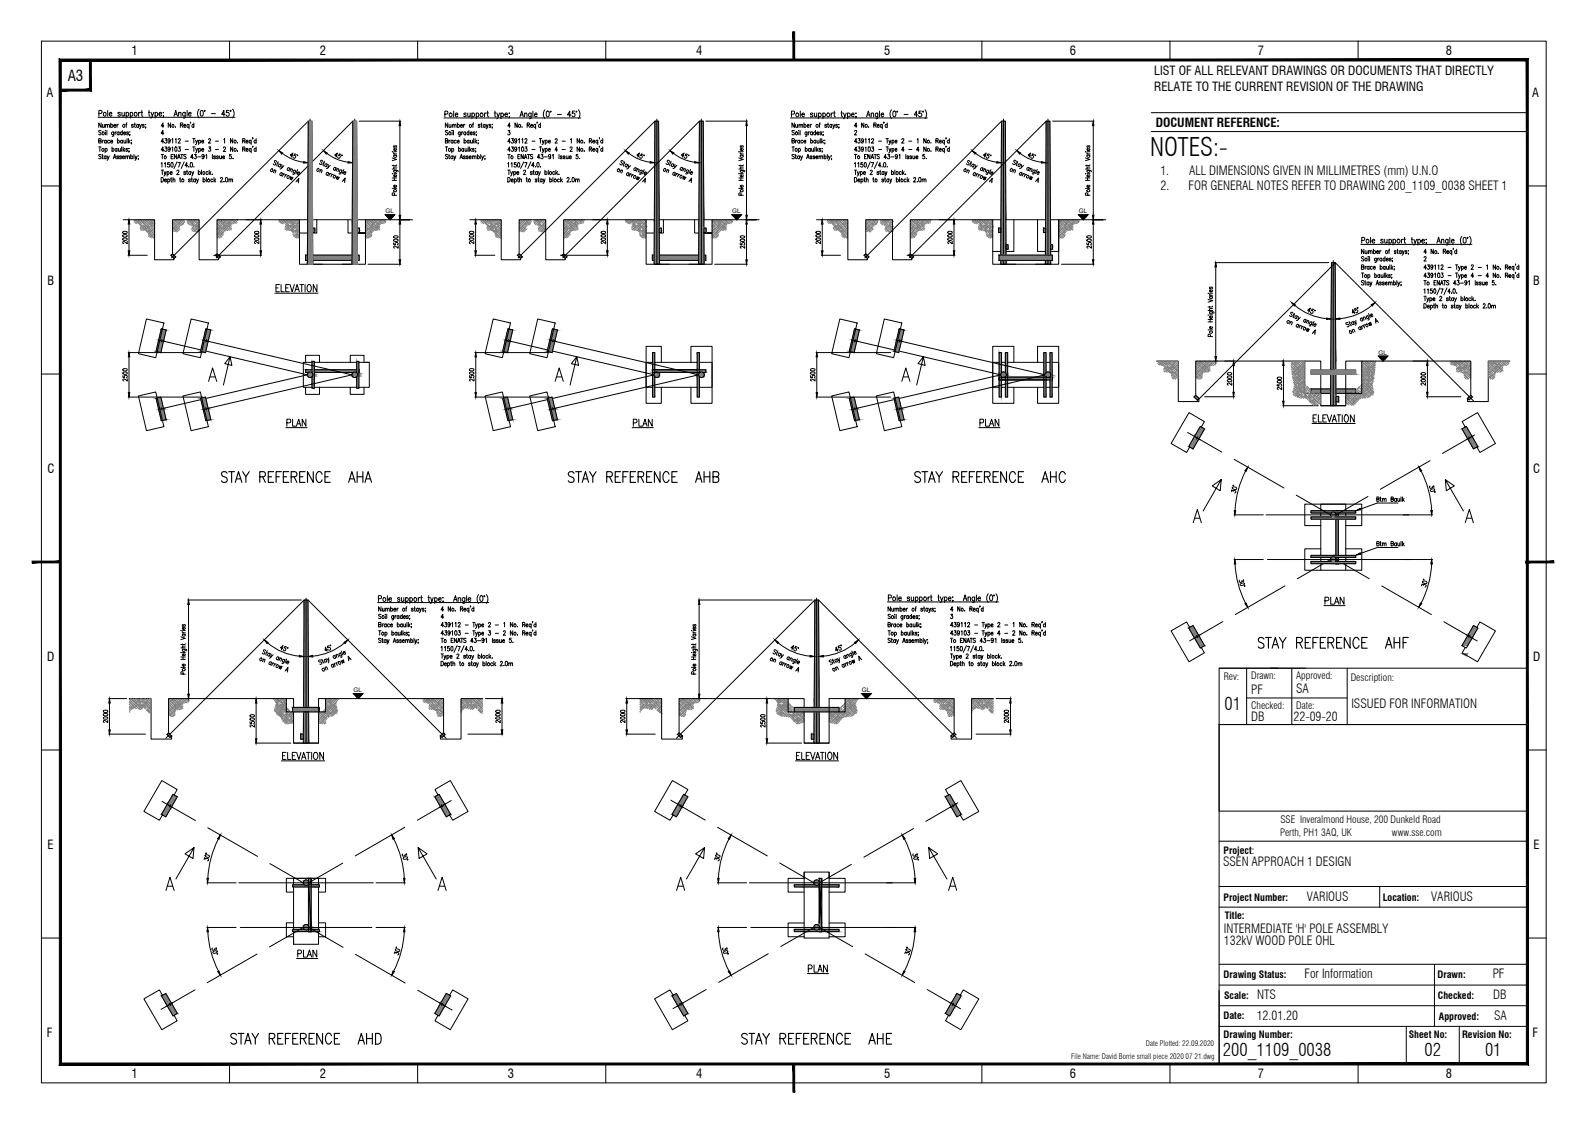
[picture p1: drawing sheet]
<svg xmlns="http://www.w3.org/2000/svg" width="420mm" height="297mm" viewBox="0 0 420 297" stroke-linecap="round" stroke-linejoin="round" font-family="sans-serif">
<defs><g id="words">
<text font-size="6.7" x="304.1" y="41.1">NOTES:-</text>
<g font-size="4.7">
<text x="323.8" y="187.9">01</text>
<text x="323.4" y="279.4">200_1109_0038</text>
<text x="376.7" y="279.2">02</text>
<text x="392.7" y="279.2">01</text>
</g>
<text font-size="4" x="17.9" y="21.3">A3</text>
<g font-size="3.3">
<text x="34.7" y="14.6">1</text>
<text x="84.6" y="14.6">2</text>
<text x="134.3" y="14.6">3</text>
<text x="184.1" y="14.6">4</text>
<text x="233.8" y="14.6">5</text>
<text x="282.9" y="14.6">6</text>
<text x="332.6" y="14.6">7</text>
<text x="382.3" y="14.6">8</text>
<text x="305.2" y="19.8">LIST OF ALL RELEVANT DRAWINGS OR DOCUMENTS THAT DIRECTLY</text>
<text x="305.2" y="24">RELATE TO THE CURRENT REVISION OF THE DRAWING</text>
<text x="12.3" y="25.6">A</text>
<text x="405.2" y="25.6">A</text>
<text x="305.6" y="33.5">DOCUMENT REFERENCE:</text>
<text x="306.8" y="46.2">1.</text>
<text x="314.4" y="46.2">ALL DIMENSIONS GIVEN IN MILLIMETRES (mm) U.N.O</text>
<text x="306.9" y="50.4">2.</text>
<text x="314.3" y="50.4">FOR GENERAL NOTES REFER TO DRAWING 200_1109_0038 SHEET 1</text>
<text x="12.6" y="75.3">B</text>
<text x="405.4" y="75.3">B</text>
<text x="12.5" y="125">C</text>
<text x="405.4" y="125">C</text>
<text x="12.5" y="174.8">D</text>
<text x="405.4" y="174.8">D</text>
<text x="330.8" y="183.5">PF</text>
<text x="342.7" y="183.4">SA</text>
<text x="330.8" y="190.6">DB</text>
<text x="342" y="190.6">22-09-20</text>
<text x="357.3" y="187.4">ISSUED FOR INFORMATION</text>
<text x="12.6" y="224.5">E</text>
<text x="405.5" y="224.5">E</text>
<text x="323.4" y="229.2">SSEN APPROACH 1 DESIGN</text>
<text x="345.6" y="238.3">VARIOUS</text>
<text x="378.4" y="238.3">VARIOUS</text>
<text x="323.6" y="246.7">INTERMEDIATE 'H' POLE ASSEMBLY</text>
<text x="323.6" y="250">132kV WOOD POLE OHL</text>
<text x="344.9" y="258.7">For Information</text>
<text x="394.7" y="258.8">PF</text>
<text x="332.3" y="269.7">12.01.20</text>
<text x="332.4" y="264.2">NTS</text>
<text x="394.8" y="264.3">DB</text>
<text x="395" y="269.7">SA</text>
<text x="12.3" y="274.2">F</text>
<text x="405.2" y="274.2">F</text>
<text x="34.7" y="285.2">1</text>
<text x="84.6" y="285.2">2</text>
<text x="134.3" y="285.2">3</text>
<text x="184.1" y="285.2">4</text>
<text x="233.8" y="285.2">5</text>
<text x="282.9" y="285.2">6</text>
<text x="332.6" y="285.2">7</text>
<text x="382.3" y="285.2">8</text>
</g>
<g font-size="2.7">
<text x="323.6" y="180">Rev:</text>
<text x="330.8" y="179.6">Drawn:</text>
<text x="342.7" y="179.6">Approved:</text>
<text x="357.2" y="180">Description:</text>
<text x="330.8" y="187.5">Checked:</text>
<text x="342.7" y="187.5">Date:</text>
<text x="338.5" y="221.1">Perth, PH1 3AQ, UK</text>
<text x="338.6" y="217.8">SSE Inveralmond House, 200 Dunkeld Road</text>
<text x="368.1" y="221.1">www.sse.com</text>
</g>
<g font-size="2.6">
<text x="323.5" y="225.8">Project:</text>
<text x="323.5" y="238.3">Project Number:</text>
<text x="365.6" y="238.3">Location:</text>
<text x="323.8" y="243.1">Title:</text>
<text x="323.5" y="258.7">Drawing Status:</text>
<text x="380.1" y="258.8">Drawn:</text>
<text x="323.5" y="269.6">Date:</text>
<text x="323.7" y="264.2">Scale:</text>
<text x="380.2" y="264.3">Checked:</text>
<text x="380.5" y="269.7">Approved:</text>
<text x="323.5" y="274.5">Drawing Number:</text>
<text x="372.5" y="274.5">Sheet No:</text>
<text x="386.6" y="274.5">Revision No:</text>
</g>
<g font-size="2">
<text x="283.2" y="280.1">File Name: David Borrie small piece 2020 07 21.dwg</text>
<text x="303" y="276.6">Date Plotted: 22.09.2020</text>
</g>
<g font-size="1.6">
<text x="102" y="56.4">GL</text>
<text x="193.6" y="56.4">GL</text>
<text x="285.3" y="56.4">GL</text>
<text x="364.5" y="93.8">GL</text>
<text x="93.5" y="183">GL</text>
<text x="227.9" y="183">GL</text>
</g>
</g></defs>
<!-- layer: Border -->
<g fill="none" stroke="#000" stroke-width=".26">
<path d="M304.4 29.8h99.4M304.4 34.8h99.4M322.4 176.7h81.4M345.2 176.7h-22.8v14.9h81.4h-81.4v89.8h81.4M356.2 176.7v14.9M403.8 213.5v18.1M322.4 222.5h81.4M322.4 234.5h81.4M322.4 239.9h81.4M364.8 234.5v5.4M322.4 255.1h81.4M379.3 255.1v16.4"/>
<path d="M322.4 260.6h81.4M322.4 266h81.4M322.4 271.5h81.4M371.8 271.5v9.9M385.9 271.5v9.9"/>
</g>
<!-- layer: Border Grid -->
<g fill="none" stroke="#000" stroke-width=".26">
<path d="M11 10.9h397.8v275.5h-397.8zM60.7 10.9v5M110.4 10.9v5M160.2 10.9v5M259.6 10.9v5M309.4 10.9v5M359.1 10.9v5M11 49.2h4.9M403.8 49.2h5M11 98.9h4.9M403.8 98.9h5M11 198.4h4.9"/>
<path d="M403.8 198.4h5M11 248.1h4.9M403.8 248.1h5M60.7 281.4v5M110.4 281.4v5M160.2 281.4v5M259.6 281.4v5M309.4 281.4v5M359.1 281.4v5"/>
</g>
<!-- layer: Border -->
<g fill="#000" stroke="#000" stroke-width=".26">
<path d="M15.7 15.6l.5 .5 387.9-.5zM16.2 16.1l387.9-.5-.5 .5zM404.1 15.6l-.5 .5 .5 265.6zM403.6 16.1l.5 265.6-.5-.5zM15.7 281.7h388.4l-.5-.5zM16.2 281.2h387.4l-387.9 .5zM15.7 15.6v266.1l.5-.5zM15.7 15.6l.5 .5v265.1z"/>
<path d="M15.9 23.6v.5l7.8-.5zM15.9 24.1l7.8-.5 .5 .5zM23.7 15.9v7.7l.5 .5zM23.7 15.9h.5v8.2z"/>
</g>
<!-- layer: 0 -->
<g fill="#000" stroke="#000" stroke-width=".26">
<path d="M209.7 8.4v7.5h.4zM209.7 8.4h.4v7.5z"/>
<path d="M8.5 148.9h7.4v-.5zM8.5 148.4h7.4l-7.4 .5z"/>
<path d="M403.4 148.9h7.5v-.5zM403.4 148.4h7.5l-7.5 .5z"/>
<path d="M209.7 281.4v7.5h.4zM209.7 281.4h.4v7.5z"/>
</g>
<path d="M329.6 176.7v14.9M335.9 176.7h2M341.6 176.7v14.9M403.8 176.7v14.9M322.4 191.6h81.4v22.9h-81.4zM329.6 184.6h26.6" fill="none" stroke="#000" stroke-width=".26"/>
<!-- layer: PDF47_Hatch -->
<g fill="#7f7f7f" stroke="#7f7f7f" stroke-width=".26">
<path d="M265.8 93.3v3z"/>
<path d="M266.4 93.3v3z"/>
<path d="M265.8 96.4v.3z"/>
<path d="M266.4 96.4v.3z"/>
<path d="M265.8 96.7l.6 .1z"/>
<path d="M264.8 98.6h1z"/>
<path d="M264.2 99.1h.4z"/>
<path d="M276 99.2h.4z"/>
<path d="M264.2 99.2l.4-.1z"/>
<path d="M264.7 99.5h1.2z"/>
<path d="M277.3 99.8h.4z"/>
<path d="M273.4 99.8h2.6z"/>
<path d="M265.5 99.8h.3z"/>
<path d="M277.2 99.9h.5z"/>
<path d="M265.4 99.9h.4z"/>
<path d="M277.1 99.9h.6z"/>
<path d="M265.8 100.5h.6v1z"/>
<path d="M264.2 99.9h.6v2z"/>
<path d="M265.8 93.3h.6v3.4z"/>
<path d="M42.7 87h.3z"/>
<path d="M43 87l.9 .3h-1z"/>
<path d="M41.9 90h.3z"/>
<path d="M41.9 90h.4z"/>
<path d="M42.3 90l.4 .1z"/>
<path d="M42.2 90.3h1z"/>
<path d="M41.9 90h.4l-.7 2.9z"/>
<path d="M42.2 90.3h1l-.6 2.7z"/>
<path d="M81.9 98.4h.6z"/>
<path d="M82 98.4h.5z"/>
<path d="M94 98.5h.3z"/>
<path d="M82.5 99.6h.6v1.9z"/>
<path d="M185.5 98.4h1.1z"/>
<path d="M185.4 98.4h.1z"/>
<path d="M181.6 98.4h2.7z"/>
<path d="M181.8 98.5h2.5z"/>
<path d="M172.5 99.1h.5z"/>
<path d="M184.3 99.1h.4z"/>
<path d="M184.3 99.2l.4-.1z"/>
<path d="M172.5 99.2l.5-.1z"/>
<path d="M54.4 87h.3z"/>
<path d="M54.7 87l1 .3h-1z"/>
<path d="M53.7 90h.3z"/>
<path d="M54 90l.6 .1z"/>
<path d="M53.7 90h.3l-.6 2.9z"/>
<path d="M54 90.3h1l-.6 2.7z"/>
<path d="M41.6 105.2l.9-.2 .1 .2z"/>
<path d="M41.3 105.3h.3z"/>
<path d="M42.7 108.1h.6z"/>
<path d="M41.9 108.2h.3z"/>
<path d="M42 108.3l.3-.1z"/>
<path d="M41.9 108.3h.4z"/>
<path d="M42.3 108.2h1l.6 2.8z"/>
<path d="M41.9 108.3h.4l.7 2.9z"/>
<path d="M53.3 105.2l1-.2 .1 .2z"/>
<path d="M53 105.3h.4z"/>
<path d="M53.7 108.3l.3-.1z"/>
<path d="M53.7 108.3h.3z"/>
<path d="M54 108.2h1.1l.6 2.8z"/>
<path d="M53.7 108.3h.3l.7 2.9z"/>
<path d="M134.3 87h.3z"/>
<path d="M134.6 87l1 .3h-1z"/>
<path d="M133.6 90h.3z"/>
<path d="M133.9 90l.5 .1z"/>
<path d="M133.6 90h.3l-.6 2.9z"/>
<path d="M133.8 90.3h1.1l-.7 2.7z"/>
<path d="M146.1 87h.3z"/>
<path d="M146.4 87l1 .3h-1z"/>
<path d="M145.4 90h.3z"/>
<path d="M145.7 90l.5 .1z"/>
<path d="M145.7 90h1.1z"/>
<path d="M145.4 90h.3l-.7 2.9z"/>
<path d="M145.7 90.3h1l-.7 2.7z"/>
<path d="M133.2 105.2l1-.2v.2z"/>
<path d="M132.9 105.3h.4z"/>
<path d="M133.6 108.2h.3z"/>
<path d="M133.6 108.3l.3-.1z"/>
<path d="M133.9 108.2h1l.7 2.8z"/>
<path d="M133.6 108.3h.3l.7 2.9z"/>
<path d="M145 105.2l1-.2v.2z"/>
<path d="M144.7 105.3l.3-.1z"/>
<path d="M145.4 108.3h.3z"/>
<path d="M145.7 108.2h1.1z"/>
<path d="M145.7 108.2h1.1l.6 2.8z"/>
<path d="M145.4 108.3h.3l.7 2.9z"/>
<path d="M226 87h.3z"/>
<path d="M226.3 87l.9 .3h-1z"/>
<path d="M225.3 90h.3z"/>
<path d="M225.6 90l.4 .1z"/>
<path d="M225.2 90h.4l-.7 2.9z"/>
<path d="M225.5 90.3h1.1l-.7 2.7z"/>
<path d="M237.8 87h.3z"/>
<path d="M238.1 87l.9 .3h-1z"/>
<path d="M237.1 90h.2z"/>
<path d="M237.4 90l.5 .1z"/>
<path d="M237.4 90h1z"/>
<path d="M237.1 90h.3l-.7 2.9z"/>
<path d="M237.3 90.3h1l-.6 2.7z"/>
<path d="M224.9 105.2l.9-.2 .1 .2z"/>
<path d="M224.6 105.3h.3z"/>
<path d="M226 108.1l.6-.1z"/>
<path d="M225.3 108.3l.3-.1z"/>
<path d="M225.3 108.3h.3z"/>
<path d="M225.6 108.2h1l.6 2.8z"/>
<path d="M225.3 108.3h.3l.7 2.9z"/>
<path d="M236.7 105.2l.9-.2 .1 .2z"/>
<path d="M236.4 105.3h.3z"/>
<path d="M237.9 108.1h.5z"/>
<path d="M237.3 108h1z"/>
<path d="M237.1 108.2h.2z"/>
<path d="M237.1 108.3l.3-.1z"/>
<path d="M237.1 108.3h.3z"/>
<path d="M237.4 108.2h1l.6 2.8z"/>
<path d="M237.1 108.3h.3l.7 2.9z"/>
<path d="M77.4 187.1l2.8 1.2h-2.8z"/>
<path d="M117.3 193.8l.4 .5h-.8z"/>
<path d="M252.3 193.8l.4 .5h-.8z"/>
<path d="M45.7 210.1l1.2 .6h-1.5z"/>
<path d="M43.8 213.4h1.6l-1.2 2z"/>
<path d="M42.7 263.4l1.1-.6 .4 .6z"/>
<path d="M42.7 263.4h1.5l1.2 2z"/>
<path d="M44.2 266.1h1.5l1.2 2z"/>
<path d="M115 210.7l1.1-.6 .3 .6z"/>
<path d="M115 210.7h1.4l1.2 2z"/>
<path d="M116.5 213.4h1.5l1.2 2z"/>
<path d="M118 262.8l1.2 .6h-1.6z"/>
<path d="M116.1 266.1h1.5l-1.2 2z"/>
<path d="M180.8 210.1l1.1 .6h-1.5z"/>
<path d="M178.8 213.4h1.6l-1.2 2z"/>
<path d="M177.7 263.4l1.1-.6 .4 .6z"/>
<path d="M177.7 263.4h1.5l1.2 2z"/>
<path d="M179.2 266.1h1.5l1.2 2z"/>
<path d="M250 210.7l1.1-.6 .4 .6z"/>
<path d="M250 210.7h1.5l1.1 2z"/>
<path d="M251.5 213.4h1.5l1.2 2z"/>
<path d="M253 262.8l1.2 .6h-1.6z"/>
<path d="M251.1 266.1h1.5l-1.1 2z"/>
<path d="M82.2 233.2l.1-.1z"/>
<path d="M81.6 233.4h.2z"/>
<path d="M81.3 234.1h3.1z"/>
<path d="M81.1 234.2h3.3z"/>
<path d="M81 234.2h3.4z"/>
<path d="M80.9 234.2h3.5z"/>
<path d="M81.6 245.3l.2 .1z"/>
<path d="M81.6 245.3h.7v.3z"/>
<path d="M82.7 246h1.7z"/>
<path d="M82.8 246h1.6z"/>
<path d="M81 246h1.9z"/>
<path d="M216.6 233.4h.3z"/>
<path d="M216.2 234.2h3z"/>
<path d="M216.1 234.2h3.1z"/>
<path d="M216 234.2h3.2z"/>
<path d="M215.8 234.2h.2z"/>
<path d="M215.9 234.2h3.3z"/>
<path d="M216.6 245.3l.3 .1z"/>
<path d="M216.6 245.3l.7 .3z"/>
<path d="M216.6 245.3h.7v.3z"/>
<path d="M217.7 246h1.5z"/>
<path d="M217.8 246h1.4z"/>
<path d="M216 246h1.9z"/>
<path d="M215.8 246h.2z"/>
<path d="M352.3 135.5h.2z"/>
<path d="M352.5 147.3h6z"/>
<path d="M389.6 165.4l1.2 .7h-1.6z"/>
<path d="M387.7 168.8l.4 2h-1.5z"/>
<path d="M386.6 172.9h1.5l-.4 .6z"/>
<path d="M387.7 168.8h1.5l-1.1 2z"/>
<path d="M317.4 112.8l1.1 .7h-1.5z"/>
<path d="M315.5 116.1h1.5l-1.2 2z"/>
<path d="M314.3 166.1l1.2-.7 .3 .7z"/>
<path d="M314.3 166.1h1.5l1.2 2z"/>
<path d="M315.8 168.8h1.6l1.1 2z"/>
<path d="M386.6 113.5l1.1-.7 .4 .7z"/>
<path d="M386.6 113.5h1.5l1.1 1.9z"/>
<path d="M388.1 116.1h1.5l1.2 2z"/>
<path d="M266 64.7l.6 .5v-.5zM266 64.7l.6 .5h-.6zM266 65.2l.6 .7v-.7zM266 65.2l.6 .7h-.6z"/>
<path d="M185.4 67.5l1.2 1.4v-1.4zM185.4 67.5l1.2 1.4h-1.2z"/>
<path d="M173.7 67.5l11.7 1.4v-1.4zM173.7 67.5l11.7 1.4h-11.7z"/>
<path d="M172.5 67.5l1.2 1.4v-1.4zM172.5 67.5l1.2 1.4h-1.2z"/>
<path d="M93.8 67.5l1.2 1.4v-1.4zM93.8 67.5l1.2 1.4h-1.2z"/>
<path d="M82 67.5l11.8 1.4v-1.4zM82 67.5l11.8 1.4h-11.8z"/>
<path d="M80.8 67.5l1.2 1.4v-1.4zM80.8 67.5l1.2 1.4h-1.2z"/>
<path d="M264.2 96.3l.6 .1zM264.2 96.3l.6 .1z"/>
<path d="M264.2 93.3l.6 3v-3zM264.2 93.3l.6 3h-.6z"/>
<path d="M277.1 98.4l.2 .1zM276.9 98.5h.4z"/>
<path d="M265.2 98.4l.3 .1zM265.1 98.5h.4z"/>
<path d="M276.9 98.5h.5zM276.8 98.5h.6z"/>
<path d="M265.1 98.5h.5zM265 98.5h.6z"/>
<path d="M276.8 98.5l.7 .1zM276.7 98.6h.8z"/>
<path d="M265 98.5l.8 .1zM264.9 98.6h.9z"/>
<path d="M277.7 93.3l.5 5.3v-5.3zM277.7 93.3l.5 5.3h-.5z"/>
<path d="M276.7 98.6h.9zM276.7 98.6h.9z"/>
<path d="M276 93.3l.6 5.3v-5.3zM276 93.3l.6 5.3h-.6z"/>
<path d="M265.8 96.8l.6 1.8v-1.8zM265.8 96.8l.6 1.8h-.6z"/>
<path d="M264.9 98.6h.9zM264.9 98.6h.9z"/>
<path d="M264.2 96.4l.6 2.2v-2.2zM264.2 96.4l.6 2.2h-.6z"/>
<path d="M277.7 98.6h.5zM277.7 98.6h.5z"/>
<path d="M276 98.6h.6zM276 98.6h.6zM276.6 98.6h1.1zM276.6 98.6h1.1z"/>
<path d="M265.8 98.6h.6zM265.8 98.6h.6z"/>
<path d="M264.2 98.6h.6zM264.2 98.6h.6z"/>
<path d="M277.7 98.6h.5zM277.7 98.6h.5z"/>
<path d="M276 98.6h.6zM276 98.6h.6z"/>
<path d="M265.8 98.6h.6zM265.8 98.6h.6z"/>
<path d="M264.2 98.6h.6zM264.2 98.6h.6z"/>
<path d="M276.6 98.6l1.1 .1zM276.6 98.6l1.1 .1z"/>
<path d="M276 98.6h.6zM276 98.6l.5 .1z"/>
<path d="M264.8 98.6l1.1 .1zM264.8 98.6l1.1 .1z"/>
<path d="M264.2 98.6h.6zM264.2 98.6l.5 .1z"/>
<path d="M277.7 98.6l.5 .1zM277.7 98.6l.5 .1z"/>
<path d="M265.8 98.6l.6 .1zM265.8 98.6l.6 .1z"/>
<path d="M277.7 98.7l.5 .1zM277.7 98.7l.5 .1z"/>
<path d="M276 98.7h.5zM276 98.7l.5 .1z"/>
<path d="M265.9 98.7l.5 .1zM265.9 98.7l.5 .1z"/>
<path d="M264.2 98.7h.5zM264.2 98.7l.5 .1z"/>
<path d="M277.7 98.8h.5zM277.7 98.8h.5z"/>
<path d="M276.5 98.7l1.2 .1zM276.5 98.8h1.2z"/>
<path d="M276 98.8h.5zM276 98.8h.5z"/>
<path d="M265.9 98.8h.5zM265.9 98.8h.5z"/>
<path d="M264.7 98.7l1.2 .1zM264.7 98.7l1.2 .1z"/>
<path d="M264.2 98.8h.5zM264.2 98.8h.5z"/>
<path d="M277.7 98.8h.5zM277.7 98.8h.5z"/>
<path d="M276.5 98.8h1.2zM276.5 98.8h1.2z"/>
<path d="M276 98.8h.5zM276 98.8h.5z"/>
<path d="M265.9 98.8h.5zM265.9 98.8h.5z"/>
<path d="M264.7 98.8h1.2zM264.7 98.8h1.2z"/>
<path d="M264.2 98.8h.5zM264.2 98.8h.5z"/>
<path d="M276.5 98.8h1.3zM276.5 98.8h1.3z"/>
<path d="M276 98.8h.5zM276 98.8h.5z"/>
<path d="M265.9 98.8h.5zM265.9 98.8h.5z"/>
<path d="M264.7 98.8h1.3zM264.7 98.8h1.3z"/>
<path d="M264.2 98.8h.5zM264.2 98.8h.5z"/>
<path d="M277.7 98.8h.5zM277.7 98.8h.5zM277.8 98.8l.4 .1zM277.8 98.8l.4 .1z"/>
<path d="M276.5 98.8l1.3 .1zM276.5 98.8l1.3 .1z"/>
<path d="M276 98.8h.5zM276 98.8l.4 .1z"/>
<path d="M266 98.8l.4 .1zM266 98.8l.4 .1z"/>
<path d="M264.2 98.8l.5 .1zM264.2 98.8l.5 .1z"/>
<path d="M277.8 98.9h.4zM277.8 98.9h.4zM276.4 98.9h1.4zM276.4 98.9h1.4z"/>
<path d="M266 98.9h.4zM266 98.9h.4z"/>
<path d="M264.7 98.8l1.3 .1zM264.7 98.8l1.3 .1z"/>
<path d="M276 98.9h.4zM276 98.9h.4z"/>
<path d="M264.2 98.9h.5zM264.2 98.9h.5z"/>
<path d="M277.8 98.9h.4zM277.8 98.9h.4z"/>
<path d="M276.4 98.9h1.4zM276.4 98.9h1.4z"/>
<path d="M276 98.9h.4zM276 98.9h.4z"/>
<path d="M266 98.9h.4zM266 98.9h.4z"/>
<path d="M264.7 98.9h1.3zM264.7 98.9h1.3z"/>
<path d="M264.2 98.9h.5zM264.2 98.9h.5z"/>
<path d="M276.4 98.9l1.4 .1zM276.4 98.9l1.4 .1z"/>
<path d="M276 98.9l.4 .1zM276 98.9l.4 .1z"/>
<path d="M264.7 98.9l1.3 .1zM264.7 98.9l1.3 .1z"/>
<path d="M264.2 98.9h.5zM264.2 98.9l.4 .1z"/>
<path d="M266 98.9l.4 .1zM266 98.9l.4 .1z"/>
<path d="M277.8 98.9l.4 .1zM277.8 98.9l.4 .1zM277.8 99h.4zM277.8 99h.4z"/>
<path d="M276 99h.4zM276 99h.4z"/>
<path d="M266 99h.4zM266 99h.4z"/>
<path d="M264.2 99h.4zM264.2 99h.4z"/>
<path d="M277.8 99h.4zM277.8 99h.4z"/>
<path d="M276.4 99h1.4zM276.4 99h1.4z"/>
<path d="M276 99h.4zM276 99h.4z"/>
<path d="M266 99h.4zM266 99h.4z"/>
<path d="M264.6 99h1.4zM264.6 99h1.4z"/>
<path d="M264.2 99h.4zM264.2 99h.4z"/>
<path d="M277.8 99h.4zM277.8 99h.4z"/>
<path d="M276 99h.4zM276 99h.4z"/>
<path d="M266 99h.4zM266 99h.4z"/>
<path d="M264.2 99h.4zM264.2 99h.4z"/>
<path d="M276 99l.4 .1zM276 99l.4 .1z"/>
<path d="M266 99l.4 .1zM266 99l.4 .1z"/>
<path d="M264.6 99l1.4 .1zM264.6 99l1.4 .1z"/>
<path d="M264.2 99l.4 .1zM264.2 99l.4 .1z"/>
<path d="M277.8 99l.4 .1zM277.8 99l.4 .1z"/>
<path d="M276.4 99l1.4 .1zM276.4 99l1.4 .1h-1.4z"/>
<path d="M266 99.1h.4zM266 99.1h.4z"/>
<path d="M264.6 99.1h1.5zM264.6 99.1h1.5z"/>
<path d="M264.2 99.1h.4zM264.2 99.1h.4z"/>
<path d="M276 99.1h.4zM276 99.1h.4z"/>
<path d="M277.8 99.1l.4 .1zM277.8 99.1l.4 .1z"/>
<path d="M276.4 99.1l1.4 .1zM276.4 99.1l1.4 .1z"/>
<path d="M264.6 99.1h1.5zM264.6 99.1l1.4 .1z"/>
<path d="M277.8 99.2l.4 .1zM277.8 99.2l.4 .1z"/>
<path d="M276.4 99.2l1.4 .1zM276.4 99.2l1.4 .1z"/>
<path d="M276 99.2l.4 .1zM276 99.2l.4 .1z"/>
<path d="M266.1 99.1l.3 .2zM266.1 99.1l.3 .2h-.4z"/>
<path d="M264.6 99.2l1.4 .1zM264.6 99.2l1.4 .1z"/>
<path d="M264.2 99.2l.4 .1zM264.2 99.2l.4 .1z"/>
<path d="M277.8 99.3h.4zM277.8 99.3h.4zM276.4 99.3h1.4zM276.4 99.3h1.4zM276 99.3h.4zM276 99.3h.4z"/>
<path d="M266 99.3h.4zM266 99.3h.4zM264.6 99.3h1.4zM264.6 99.3h1.4zM264.2 99.3h.4zM264.2 99.3h.4z"/>
<path d="M277.8 99.3h.4zM277.8 99.3h.4zM276.4 99.3h1.4zM276.4 99.3h1.4zM276 99.3h.4zM276 99.3h.4z"/>
<path d="M266 99.3h.4zM266 99.3h.4zM264.6 99.3h1.4zM264.6 99.3h1.4zM264.2 99.3h.4zM264.2 99.3h.4z"/>
<path d="M276.4 99.3h1.4zM276.4 99.3h1.4z"/>
<path d="M276 99.3h.4zM276 99.3h.4z"/>
<path d="M264.6 99.3h1.4zM264.6 99.3h1.4z"/>
<path d="M264.2 99.3h.4zM264.2 99.3h.4z"/>
<path d="M277.8 99.3h.4zM277.8 99.3h.4z"/>
<path d="M266 99.3h.4zM266 99.3h.4z"/>
<path d="M277.8 99.3l.4 .1zM277.8 99.3l.4 .1z"/>
<path d="M276 99.3l.4 .1zM276 99.3l.4 .1z"/>
<path d="M266 99.3l.4 .1zM266 99.3l.4 .1z"/>
<path d="M264.2 99.3l.5 .1zM264.2 99.3l.5 .1z"/>
<path d="M277.8 99.4h.4zM277.8 99.4h.4z"/>
<path d="M276.4 99.3h1.4zM276.4 99.3l1.4 .1z"/>
<path d="M276 99.4h.4zM276 99.4h.4z"/>
<path d="M266 99.4h.4zM266 99.4h.4z"/>
<path d="M264.6 99.3h1.4zM264.6 99.3l1.4 .1z"/>
<path d="M264.2 99.4h.5zM264.2 99.4h.5z"/>
<path d="M277.8 99.4h.4zM277.8 99.4h.4zM276.4 99.4h1.4zM276.4 99.4h1.4zM276 99.4h.4zM276 99.4h.4z"/>
<path d="M266 99.4h.4zM266 99.4h.4zM264.7 99.4h1.3zM264.7 99.4h1.3zM264.2 99.4h.5zM264.2 99.4h.5z"/>
<path d="M276.4 99.4h1.4zM276.4 99.4h1.4z"/>
<path d="M276 99.4h.5zM276 99.4h.5z"/>
<path d="M264.7 99.4h1.3zM264.7 99.4h1.3z"/>
<path d="M264.2 99.4h.5zM264.2 99.4h.5z"/>
<path d="M266 99.4h.4zM266 99.4h.4z"/>
<path d="M277.8 99.4h.4zM277.8 99.4h.4zM277.8 99.4l.4 .1zM277.8 99.4l.4 .1z"/>
<path d="M276.5 99.4h1.3zM276.5 99.4l1.2 .1z"/>
<path d="M276 99.4l.5 .1zM276 99.4l.5 .1z"/>
<path d="M266 99.4l.4 .1zM266 99.4l.4 .1z"/>
<path d="M264.7 99.4h1.3zM264.7 99.4l1.2 .1z"/>
<path d="M264.2 99.4l.5 .1zM264.2 99.4l.5 .1z"/>
<path d="M277.7 99.5h.5zM277.7 99.5h.5zM276.5 99.5h1.2zM276.5 99.5h1.2zM276 99.5h.5zM276 99.5h.5z"/>
<path d="M265.9 99.5h.5zM265.9 99.5h.5zM264.7 99.5h1.2zM264.7 99.5h1.2zM264.2 99.5h.5zM264.2 99.5h.5z"/>
<path d="M277.7 99.5h.5zM277.7 99.5h.5zM276.5 99.5h1.2zM276.5 99.5h1.2zM276 99.5h.5zM276 99.5h.5z"/>
<path d="M265.9 99.5h.5zM265.9 99.5h.5z"/>
<path d="M264.2 99.5h.5zM264.2 99.5h.5z"/>
<path d="M264.7 99.5h1.2zM264.7 99.5l1.2 .1z"/>
<path d="M264.2 99.5l.5 .1zM264.2 99.5l.5 .1z"/>
<path d="M276.5 99.5h1.2zM276.5 99.5l1.2 .1z"/>
<path d="M276 99.5l.5 .1zM276 99.5l.5 .1z"/>
<path d="M277.7 99.5l.5 .1zM277.7 99.5l.5 .1z"/>
<path d="M265.9 99.5l.5 .1zM265.9 99.5l.5 .1z"/>
<path d="M277.7 99.6h.5zM277.7 99.6h.5z"/>
<path d="M276.5 99.6h1.2zM276.5 99.6h1.2z"/>
<path d="M276 99.6h.6zM276 99.6h.6z"/>
<path d="M265.9 99.6h.5zM265.9 99.6h.5z"/>
<path d="M264.7 99.6h1.2zM264.7 99.6h1.1z"/>
<path d="M264.2 99.6h.6zM264.2 99.6h.6z"/>
<path d="M277.7 99.6h.5zM277.7 99.6h.5zM276.6 99.6h1.1zM276.6 99.6h1.1zM276 99.6h.6zM276 99.6h.6z"/>
<path d="M265.8 99.6h.6zM265.8 99.6h.6zM264.8 99.6h1zM264.8 99.6h1zM264.2 99.6h.6zM264.2 99.6h.6z"/>
<path d="M277.7 99.6h.5zM277.7 99.6h.5z"/>
<path d="M276 99.6h.6zM276 99.6h.6zM276.6 99.6h1zM276.6 99.6h1.1z"/>
<path d="M265.8 99.6h.6zM265.8 99.6h.6z"/>
<path d="M264.2 99.6h.6zM264.2 99.6h.6z"/>
<path d="M276.6 99.6h1zM276.6 99.6l1 .1zM276.6 99.7h1zM276.6 99.7h.9z"/>
<path d="M264.8 99.6h1zM264.8 99.6l1 .1z"/>
<path d="M276.7 99.7h.8zM276.7 99.7h.8z"/>
<path d="M276.7 99.7h.8zM276.7 99.7l.8 .1z"/>
<path d="M276.6 99.7l.2 .1zM276.6 99.7l.2 .1z"/>
<path d="M276.8 99.8h.7zM276.8 99.8h.6z"/>
<path d="M276.6 99.8h.2zM276.6 99.8h.2z"/>
<path d="M264.9 99.7h.9zM264.9 99.7l.7 .1z"/>
<path d="M276.8 99.8h.6zM276.8 99.8h.6zM276.6 99.8h.2zM276.6 99.8h.2zM276.6 99.8h.2zM276.6 99.8h.2z"/>
<path d="M276 99.6l.6 .2v-.2zM276 99.6l.6 .2h-.6z"/>
<path d="M277.7 99.6l.5 .2v-.2zM277.7 99.6l.5 .2h-.5z"/>
<path d="M276.6 99.8h.2zM276.6 99.8h.2zM276 99.8h.6zM276 99.8h.6z"/>
<path d="M265.8 99.6l.6 .2v-.2zM265.8 99.6l.6 .2h-.6z"/>
<path d="M264.2 99.6l.6 .2v-.2zM264.2 99.6l.6 .2h-.6z"/>
<path d="M277.7 99.8h.5zM277.7 99.8h.5z"/>
<path d="M277.4 99.8h.3zM277.4 99.8h.3z"/>
<path d="M276.8 99.8h.6zM276.8 99.8h.6z"/>
<path d="M276 99.8h.6zM276 99.8h.6z"/>
<path d="M273.6 99.8h2.4zM273.5 99.8h2.5z"/>
<path d="M265.6 99.8h.2zM265.5 99.8h.3z"/>
<path d="M265 99.8h.6zM265 99.8h.5z"/>
<path d="M264.8 99.8h.3zM264.8 99.8h.3z"/>
<path d="M264.2 99.8h.6zM264.2 99.8h.6z"/>
<path d="M277.7 99.8h.5zM277.7 99.8h.5zM277.4 99.8h.3z"/>
<path d="M276.8 99.8h.6zM276.8 99.8h.6z"/>
<path d="M276 99.8h.6zM276 99.8h.6zM273.5 99.8h2.5z"/>
<path d="M265.5 99.8h.3zM265.5 99.8h.3zM265.1 99.8h.4zM265.1 99.8h.4zM264.8 99.8h.3zM264.8 99.8h.3z"/>
<path d="M277.7 99.8h.5zM277.7 99.8h.5z"/>
<path d="M277.4 99.8h.3zM277.4 99.8h.3z"/>
<path d="M276.8 99.8h.6zM276.8 99.8h.6z"/>
<path d="M276.6 99.8h.3zM276.6 99.8h.3z"/>
<path d="M276 99.8h.6zM276 99.8h.6z"/>
<path d="M273.5 99.8h2.5zM273.5 99.8h2.5z"/>
<path d="M266.4 99.8h7.2zM266.4 99.8h7.1z"/>
<path d="M265.8 99.8h.6zM265.8 99.8h.6z"/>
<path d="M277.7 99.8h.5zM277.7 99.8h.5z"/>
<path d="M276.9 99.8h.5zM276.9 99.8h.4z"/>
<path d="M276 99.8h.6zM276 99.8h.6zM276.6 99.8h.3zM276.6 99.8h.3z"/>
<path d="M265.8 99.8h.6zM265.8 99.8h.6zM266.4 99.8h7zM266.4 99.8h7.1z"/>
<path d="M265.5 99.8h.3zM265.5 99.8h.3z"/>
<path d="M264.8 99.8h.3zM264.8 99.8h.3z"/>
<path d="M277.7 99.8h.5zM277.7 99.8h.5zM277.3 99.8h.4zM277.3 99.8h.4zM276.9 99.8h.4zM276.9 99.8h.4zM276.6 99.8h.3zM276.6 99.8h.3zM276 99.8h.6zM276 99.8h.6zM273.4 99.8h2.6zM273.4 99.8h2.6zM266.4 99.8h7zM266.4 99.8h7zM265.8 99.8h.6zM265.8 99.8h.6z"/>
<path d="M276.9 99.8h.4zM276.9 99.8h.4zM276.6 99.8h.3zM276.6 99.8h.3zM276 99.8h.6zM276 99.8h.6zM273.4 99.8h2.6zM273.4 99.8h2.6zM266.4 99.8h7zM266.4 99.8h7z"/>
<path d="M277.7 99.8h.5zM277.7 99.8h.5zM277.3 99.8h.4zM277.3 99.8h.4zM276.9 99.8h.4zM276.9 99.8h.4z"/>
<path d="M276 99.8h.6zM276 99.8h.6zM273.4 99.8h2.6zM273.4 99.8h2.6zM266.4 99.8h7zM266.4 99.8h7z"/>
<path d="M265.1 99.8h.4zM265.1 99.8h.4z"/>
<path d="M264.8 99.8h.3zM264.8 99.8h.3z"/>
<path d="M277.7 99.8h.5zM277.7 99.8h.5zM277.3 99.8h.4zM277.3 99.8h.4zM276.9 99.8h.4zM276.9 99.8h.4z"/>
<path d="M276 99.8h.6zM276 99.8h.6zM273.4 99.8h2.6zM273.4 99.8h2.6zM266.4 99.8h7zM266.4 99.8h7zM265.8 99.8h.6zM265.8 99.8h.6zM265.5 99.8h.3zM265.5 99.8h.3zM265.1 99.8h.4zM265.1 99.8h.4zM264.8 99.8h.3zM264.8 99.8h.3z"/>
<path d="M277.7 99.8h.5zM277.7 99.8h.5z"/>
<path d="M266.4 99.8h7zM266.4 99.8h7z"/>
<path d="M265.8 99.8h.6zM265.8 99.8h.6zM265.5 99.8h.3zM265.5 99.8h.3z"/>
<path d="M264.8 99.8h.3zM264.8 99.8h.3z"/>
<path d="M277.7 99.8h.5zM277.7 99.8h.5zM277.3 99.8h.4zM277.3 99.8h.4zM276.9 99.8h.4zM276.9 99.8h.4z"/>
<path d="M273.4 99.8h2.6zM273.4 99.8h2.6zM266.4 99.8h7zM266.4 99.8h7zM265.8 99.8h.6zM265.8 99.8h.6z"/>
<path d="M277.7 99.8l.5 .1zM277.7 99.8l.5 .1z"/>
<path d="M277.3 99.8l.4 .1zM277.2 99.9h.5z"/>
<path d="M276.9 99.8h.4zM276.9 99.8l.3 .1z"/>
<path d="M276 99.8l.6 .1zM276 99.8l.6 .1z"/>
<path d="M273.4 99.8l2.6 .1zM273.3 99.9h2.7z"/>
<path d="M266.4 99.8h7zM266.4 99.8l6.9 .1z"/>
<path d="M265.5 99.8l.3 .1zM265.4 99.9h.4z"/>
<path d="M265.1 99.8h.4zM265.1 99.8l.3 .1z"/>
<path d="M264.8 99.8l.4 .1zM264.8 99.8l.4 .1z"/>
<path d="M277.7 99.9h.5zM277.7 99.9h.5z"/>
<path d="M276 99.9h.6zM276 99.9h.6zM273.3 99.9h2.7zM273.3 99.9h2.7z"/>
<path d="M265.4 99.9h.4zM265.4 99.9h.4zM265.2 99.9h.2z"/>
<path d="M264.8 99.9h.4zM264.8 99.9h.4z"/>
<path d="M266.4 99.9h6.9zM266.4 99.9h6.9z"/>
<path d="M277 99.9h.2zM277 99.9h.2z"/>
<path d="M276.6 99.8l.5 .1zM276.6 99.8l.5 .1z"/>
<path d="M276 99.9h.6zM276 99.9h.6zM273.3 99.9h2.7z"/>
<path d="M266.4 99.9h6.9zM266.4 99.9h6.9z"/>
<path d="M277.7 99.9h.5zM277.7 99.9h.5zM277.2 99.9h.5z"/>
<path d="M276.6 99.9h.5zM276.6 99.9h.5zM276 99.9h.6zM276 99.9h.6zM273.3 99.9h2.7zM273.3 99.9h2.7zM266.4 99.9h6.9zM266.4 99.9h6.9z"/>
<path d="M264.8 99.9h.4zM264.8 99.9h.4z"/>
<path d="M264.2 99.8l.6 .1zM264.2 99.8l.6 .1z"/>
<path d="M277.7 99.9h.5zM277.7 99.9h.5zM277.2 99.9h.5zM277.2 99.9h.5z"/>
<path d="M276.6 99.9h.5zM276.6 99.9h.5zM276 99.9h.6zM276 99.9h.6zM273.3 99.9h2.7zM273.3 99.9h2.7zM266.4 99.9h6.9zM266.4 99.9h6.9z"/>
<path d="M265.2 99.9h.2zM265.2 99.9h.2z"/>
<path d="M264.8 99.9h.4zM264.8 99.9h.4zM264.2 99.9h.6zM264.2 99.9h.6z"/>
<path d="M277.7 99.9h.5zM277.7 99.9h.5z"/>
<path d="M276.6 99.9h.5zM276.6 99.9h.5z"/>
<path d="M276 99.9h.6zM276 99.9h.6zM273.3 99.9h2.7zM273.3 99.9h2.7z"/>
<path d="M265.8 99.8l.6 .1zM265.8 99.8l.6 .1z"/>
<path d="M265.4 99.9h.4zM265.4 99.9h.4z"/>
<path d="M264.8 99.9h.4zM264.8 99.9h.4zM264.2 99.9h.6zM264.2 99.9h.6z"/>
<path d="M264.8 99.9h1zM264.8 99.9h1zM265.8 99.9h.6zM265.8 99.9h.6zM266.4 99.9h6.9zM266.4 99.9h6.9zM273.3 99.9h2.7zM273.3 99.9h2.7zM276 99.9h.6zM276 99.9h.6zM276.6 99.9h.5zM276.6 99.9h.5z"/>
<path d="M278.2 99.9l.1 .6zM278.2 99.9l.1 .6z"/>
<path d="M277.7 99.9l.5 .6v-.6zM277.7 99.9l.5 .6h-.5z"/>
<path d="M276.6 99.9l1.1 .6v-.6zM276.6 99.9l1.1 .6h-1.1z"/>
<path d="M276 99.9l.6 .6v-.6zM276 99.9l.6 .6h-.6z"/>
<path d="M273.3 99.9l2.7 .6v-.6zM270.6 100.5l2.7-.6 2.7 .6z"/>
<path d="M266.4 99.9l4.2 .6 2.7-.6zM266.4 99.9l4.2 .6h-4.2z"/>
<path d="M265.8 99.9l.6 .6v-.6zM265.8 99.9l.6 .6h-.6z"/>
<path d="M264.8 99.9l1 .6v-.6zM264.8 99.9l1 .6h-1z"/>
<path d="M264.1 99.8l.1 .7zM264.1 99.8l.1 .7z"/>
<path d="M265.8 100.5v1h.6zM265.8 101.5h.6zM265.8 101.6l.6-.1z"/>
<path d="M264.2 99.9v2h.6zM264.2 101.9h.6zM264.2 102l.6-.1z"/>
<path d="M277.7 100.5l.5 4.5v-4.5zM277.7 100.5l.5 4.5h-.5z"/>
<path d="M276 100.5l.6 4.5v-4.5zM276 100.5l.6 4.5h-.6z"/>
<path d="M265.8 101.6l.6 3.4v-3.4zM265.8 101.6l.6 3.4h-.6z"/>
<path d="M264.2 102l.6 3v-3zM264.2 102l.6 3h-.6z"/>
<path d="M265.8 93.3v3.4h.6zM265.8 96.7l.6 .1z"/>
<path d="M42.6 87l-.3 3 .7-3zM42.6 87l-.3 3h-.4z"/>
<path d="M41.9 90h.4zM42 90h.3z"/>
<path d="M42.9 87.3l.4 2.7 .6-2.7zM42.9 87.3l.4 2.7h-1z"/>
<path d="M41.9 90h.4zM41.9 90h.4z"/>
<path d="M42.3 90h1zM42.3 90l1 .1zM42.7 90.1h.6zM42.2 90.1l1 .2zM42.2 90.1v.2h1z"/>
<path d="M41.9 90l-.6 2.9h.3zM41.3 92.9h.3z"/>
<path d="M42.2 90.3l-.6 2.7h1zM41.6 93h1l-.1 .3z"/>
<path d="M94.4 60.3l.7 .6v-.6zM94.4 60.3l.7 .6h-.7z"/>
<path d="M94.4 60.9l.7 .6v-.6zM94.4 60.9l.7 .6h-.7z"/>
<path d="M82.7 60.3l.6 .6v-.6zM82.7 60.3l.6 .6h-.6zM82.7 60.9l.6 .6v-.6zM82.7 60.9l.6 .6h-.6z"/>
<path d="M45.2 67.5l.4-.4 .4 .4zM45.2 67.5l.4 .4 .4-.4z"/>
<path d="M46 67.5l.4 .4h-.8zM45.6 67.9l.4 .5 .4-.5z"/>
<path d="M57 67.5l.4-.4 .4 .4zM57 67.5l.4 .4 .4-.4z"/>
<path d="M57.8 67.5l.4 .4h-.8zM57.4 67.9l.4 .5 .4-.5z"/>
<path d="M185.4 32l.7 26.1-.1-26.1zM185.4 32l.7 26.1h-.7z"/>
<path d="M184.9 32l.5 26.1v-26.1zM184.9 32l.5 26.1h-.6z"/>
<path d="M185.4 58.1l.8 11.8-.1-11.8zM185.4 58.1l.8 11.8h-.8z"/>
<path d="M184.8 58.1l.6 11.8v-11.8zM184.8 58.1l.6 11.8h-.7z"/>
<path d="M173.7 32l.6 26.1-.2-26.1zM173.7 32l.6 26.1h-.6z"/>
<path d="M173.2 32l.5 26.1v-26.1zM173.2 32l.5 26.1h-.7z"/>
<path d="M173.7 58.1l.7 11.8-.1-11.8zM173.7 58.1l.7 11.8h-.7z"/>
<path d="M173 58.1l.7 11.8v-11.8zM173 58.1l.7 11.8h-.7z"/>
<path d="M136.8 67.5l.5-.4 .4 .4zM136.8 67.5l.5 .4 .4-.4z"/>
<path d="M137.7 67.5l.4 .4h-.8zM137.3 67.9l.4 .5 .4-.5z"/>
<path d="M148.6 67.5l.4-.4 .5 .4zM148.6 67.5l.4 .4 .5-.4z"/>
<path d="M149.5 67.5l.4 .4h-.9zM149 67.9l.5 .5 .4-.5z"/>
<path d="M82.5 95.6l.6 1.1v-1.1zM82.5 95.6l.6 1.1h-.6zM82.5 96.7l.6 .1zM82.5 96.7l.6 .1z"/>
<path d="M94.3 95.6l.6 2.2v-2.2zM94.3 95.6l.6 2.2h-.6z"/>
<path d="M82.5 96.8l.6 1v-1zM82.5 96.8l.6 1h-.6z"/>
<path d="M83.1 97.8l6.9 .6-2.7-.6zM83.1 97.8l6.9 .6h-6.9z"/>
<path d="M82.5 97.8l.6 .6v-.6zM82.5 97.8l.6 .6h-.6z"/>
<path d="M80.8 97.8l1.7 .6v-.6zM80.8 97.8l1.7 .6h-1.7z"/>
<path d="M87.3 97.8l7 .6v-.6zM87.3 97.8l7 .6h-4.3z"/>
<path d="M83.1 98.4h6.9zM83.1 98.4h6.9zM82.5 98.4h.6zM82.5 98.4h.6z"/>
<path d="M80.8 98.4h1.1zM80.8 98.4h1.1z"/>
<path d="M82.5 98.4h.6zM82.5 98.4h.6z"/>
<path d="M94.3 97.8l.6 .7v-.7zM94.3 97.8l.6 .7h-.6z"/>
<path d="M93.8 98.4l.5 .1zM93.8 98.4l.5 .1z"/>
<path d="M82.5 98.4l.6 .1zM82.5 98.4l.6 .1z"/>
<path d="M82.1 98.4l.4 .1zM82.1 98.4l.4 .1z"/>
<path d="M80.8 98.4h1.1zM80.8 98.4l1 .1z"/>
<path d="M94.3 98.5h.6zM94.3 98.5h.6zM94 98.5h.3zM94 98.5h.3z"/>
<path d="M90 98.4h3.7zM90 98.4l3.6 .1z"/>
<path d="M82.5 98.5h.6zM82.5 98.5h.6zM82.2 98.5h.3zM82.2 98.5h.3z"/>
<path d="M94.3 98.5h.6zM94.3 98.5h.6z"/>
<path d="M82.5 98.5h.6zM82.5 98.5h.6zM82.2 98.5h.3zM82.2 98.5h.3z"/>
<path d="M94.9 97.8l.1 .7zM94.9 97.8l.1 .7z"/>
<path d="M94.3 98.5h.6zM94.3 98.5h.6z"/>
<path d="M94 98.5h.3zM94 98.5h.3z"/>
<path d="M90.1 98.5h3.5zM90.1 98.5h3.4z"/>
<path d="M83.1 98.4l7.2 .1zM83.1 98.4l7.2 .1z"/>
<path d="M82.5 98.5h.6zM82.5 98.5h.6z"/>
<path d="M82.2 98.5h.3zM82.2 98.5h.3z"/>
<path d="M80.8 98.5h1zM80.8 98.5h.9z"/>
<path d="M82.5 98.5h.6zM82.5 98.5h.6zM82.3 98.5h.2zM82.3 98.5h.2z"/>
<path d="M82.5 98.5l.6 .1zM82.5 98.5l.6 .1z"/>
<path d="M82.3 98.5l.2 .1zM82.3 98.5l.2 .1z"/>
<path d="M94.3 98.5l.6 .1zM94.3 98.5l.6 .1z"/>
<path d="M82.5 98.6h.6zM82.5 98.6h.6z"/>
<path d="M94.3 98.6l.6 .2zM94.3 98.6l.6 .2z"/>
<path d="M82.5 98.6l.6 .2zM82.5 98.6l.6 .2z"/>
<path d="M94.4 98.8l.5 .1zM94.4 98.8l.5 .1z"/>
<path d="M82.6 98.8l.5 .1zM82.6 98.8l.5 .1z"/>
<path d="M94.4 98.9l.5 .1zM94.4 98.9l.5 .1z"/>
<path d="M82.7 98.9l.4 .1zM82.7 98.9l.4 .1z"/>
<path d="M94.5 99l.4 .1zM94.5 99l.4 .1z"/>
<path d="M82.7 99l.4 .1zM82.7 99l.4 .1z"/>
<path d="M94.5 99.1l.4 .2zM94.5 99.1l.4 .2h-.4z"/>
<path d="M82.7 99.1l.4 .2zM82.7 99.1l.4 .2z"/>
<path d="M94.5 99.3l.4 .1zM94.5 99.3l.4 .1h-.5z"/>
<path d="M82.7 99.3l.4 .1zM82.7 99.3l.4 .1h-.4z"/>
<path d="M94.4 99.4l.5 .1zM94.4 99.4l.5 .1h-.5z"/>
<path d="M82.7 99.4l.4 .1zM82.7 99.4l.4 .1h-.5z"/>
<path d="M94.4 99.5l.5 .1zM94.4 99.5l.5 .1z"/>
<path d="M82.6 99.5l.5 .1zM82.5 99.6h.6z"/>
<path d="M82.5 99.6v1.9h.6zM82.5 101.5h.6zM82.5 101.6l.6-.1z"/>
<path d="M94.3 99.6l.6 3.1v-3.1zM94.3 99.6l.6 3.1h-.6z"/>
<path d="M82.5 101.6l.6 1.1v-1.1zM82.5 101.6l.6 1.1h-.6z"/>
<path d="M93.7 98.4l.3 .1zM93.6 98.5h.4z"/>
<path d="M81.9 98.4l.3 .1zM81.8 98.5h.4z"/>
<path d="M93.6 98.5h.5zM93.5 98.5h.6z"/>
<path d="M81.8 98.5h.5zM81.7 98.5h.6z"/>
<path d="M93.5 98.5l.7 .1zM93.4 98.6h.8z"/>
<path d="M81.7 98.5l.8 .1zM81.6 98.6h.9z"/>
<path d="M93.4 98.6h.9zM93.2 98.6h1.1z"/>
<path d="M81.6 98.6h.9zM81.6 98.6h.9z"/>
<path d="M93.2 98.6l1.2 .2zM93.2 98.6l1.2 .2h-1.2z"/>
<path d="M81.5 98.6l1.1 .2zM81.5 98.6l1.1 .2h-1.2z"/>
<path d="M93.2 98.8l1.2 .1zM93.2 98.8l1.2 .1h-1.3z"/>
<path d="M81.4 98.8l1.3 .1zM81.4 98.8l1.3 .1h-1.3z"/>
<path d="M93.1 98.9l1.4 .1zM93.1 98.9l1.4 .1h-1.4z"/>
<path d="M81.4 98.9l1.3 .1zM81.4 98.9l1.3 .1h-1.4z"/>
<path d="M93.1 99l1.4 .1zM93.1 99l1.4 .1z"/>
<path d="M81.3 99l1.4 .1zM81.3 99l1.4 .1h-1.4z"/>
<path d="M93.1 99.1h1.4zM93.1 99.1l1.4 .2z"/>
<path d="M81.3 99.1l1.4 .2zM81.3 99.1l1.4 .2z"/>
<path d="M93.1 99.3h1.4zM93.1 99.3l1.3 .1z"/>
<path d="M81.3 99.3h1.4zM81.3 99.3l1.4 .1z"/>
<path d="M93.1 99.4l1.3 .1zM93.1 99.4l1.3 .1z"/>
<path d="M81.4 99.4h1.3zM81.4 99.4l1.2 .1z"/>
<path d="M93.2 99.5h1.2zM93.2 99.5l1.1 .1z"/>
<path d="M81.4 99.5h1.2zM81.4 99.5l1.1 .1z"/>
<path d="M93.2 99.6h1.1zM93.2 99.6l1 .1z"/>
<path d="M81.5 99.6h1zM81.5 99.6l1 .1z"/>
<path d="M93.4 99.7h.8zM93.4 99.7l.7 .1z"/>
<path d="M81.6 99.7h.9zM81.6 99.7l.7 .1z"/>
<path d="M93.5 99.8h.6zM93.5 99.8h.5z"/>
<path d="M81.7 99.8h.6zM81.7 99.8h.5z"/>
<path d="M93.6 99.8h.4zM93.6 99.8l.2 .1z"/>
<path d="M81.8 99.8h.4zM81.8 99.8l.3 .1z"/>
<path d="M172.5 93.3l.6 3v-3zM172.5 93.3l.6 3h-.6zM172.5 96.3l.6 .1zM172.5 96.3l.6 .1z"/>
<path d="M184.3 93.3l.6 4.5v-4.5zM184.3 93.3l.6 4.5h-.6z"/>
<path d="M172.5 96.4l.6 1.4v-1.4zM172.5 96.4l.6 1.4h-.6z"/>
<path d="M184.9 97.8l1.7 .6v-.6zM184.9 97.8l1.7 .6h-1.7z"/>
<path d="M178.9 97.8l5.4 .6v-.6zM178.9 97.8l5.4 .6h-2.7z"/>
<path d="M173.1 97.8l8.5 .6-2.7-.6zM173.1 97.8l8.5 .6h-8.5z"/>
<path d="M172.5 97.8l.6 .6v-.6zM172.5 97.8l.6 .6h-.6z"/>
<path d="M185.5 98.4h1.1zM185.5 98.4h1.1z"/>
<path d="M184.9 98.4h.5zM184.9 98.4h.5z"/>
<path d="M173.7 98.4h7.9zM173.7 98.4h7.9z"/>
<path d="M173.1 98.4h.5zM173.1 98.4h.5z"/>
<path d="M184.9 98.4h.5zM184.9 98.4h.5z"/>
<path d="M173.7 98.4h8zM173.7 98.4h8z"/>
<path d="M173.6 98.4h.2zM173.6 98.4h.2z"/>
<path d="M173.1 98.4h.5zM173.1 98.4h.5z"/>
<path d="M184.3 97.8l.6 .6v-.6zM184.3 97.8l.6 .6h-.6z"/>
<path d="M185.5 98.4l1.1 .1zM185.5 98.4l1.1 .1z"/>
<path d="M185.4 98.4l.2 .1zM185.3 98.5h.3z"/>
<path d="M184.9 98.4h.5zM184.9 98.4l.4 .1z"/>
<path d="M184.3 98.4l.6 .1zM184.3 98.4l.6 .1z"/>
<path d="M181.7 98.4l2.6 .1zM181.7 98.4l2.6 .1z"/>
<path d="M173.8 98.4l8 .1zM173.8 98.4l8 .1z"/>
<path d="M173.6 98.4l.2 .1zM173.5 98.5h.3z"/>
<path d="M173.1 98.4h.5zM173.1 98.4l.4 .1z"/>
<path d="M185.7 98.5h.9zM185.7 98.5h.9z"/>
<path d="M185.3 98.5h.4zM185.2 98.5h.5z"/>
<path d="M173.1 98.5h.4zM173.1 98.5h.4zM173.5 98.5h.3zM173.5 98.5h.3zM173.8 98.5h8zM173.8 98.5h8zM181.8 98.5h2.5zM181.8 98.5h2.5zM184.3 98.5h.6zM184.3 98.5h.6zM184.9 98.5h.3zM184.9 98.5h.4z"/>
<path d="M185.7 98.5h.9zM185.7 98.5h.9z"/>
<path d="M184.9 98.5h.3zM184.9 98.5h.3z"/>
<path d="M173.8 98.5h8zM173.8 98.5h8z"/>
<path d="M173.1 98.5h.4zM173.1 98.5h.4z"/>
<path d="M181.8 98.5h2.5zM181.8 98.5h2.5z"/>
<path d="M173.8 98.5h8zM173.8 98.5h8z"/>
<path d="M185.7 98.5h.9zM185.7 98.5h.9z"/>
<path d="M185.2 98.5h.5zM185.2 98.5h.5z"/>
<path d="M184.9 98.5h.3zM184.9 98.5h.3z"/>
<path d="M173.5 98.5h.4zM173.4 98.5h.5z"/>
<path d="M173.1 98.5h.4zM173.1 98.5h.3z"/>
<path d="M185.7 98.5h.9zM185.7 98.5h.9z"/>
<path d="M184.9 98.5h.3zM184.9 98.5h.3z"/>
<path d="M184.3 98.5h.6zM184.3 98.5h.6z"/>
<path d="M181.8 98.5h2.5zM181.8 98.5h2.5z"/>
<path d="M173.9 98.5h8zM173.9 98.5h8z"/>
<path d="M173.1 98.5h.3zM173.1 98.5h.2z"/>
<path d="M172.5 98.4l.6 .1zM172.5 98.4l.6 .1z"/>
<path d="M172.5 97.8v.7zM172.5 97.8v.7z"/>
<path d="M185.2 98.5h.6zM185.1 98.5h.7z"/>
<path d="M173.4 98.5h.6zM173.3 98.5h.7z"/>
<path d="M185.1 98.5l.8 .1zM185 98.6h.9z"/>
<path d="M173.3 98.5l.8 .1zM173.2 98.6h.9z"/>
<path d="M184.3 98.5l.6 .1zM184.3 98.5l.6 .1z"/>
<path d="M173.2 98.6h1zM173.2 98.6h1z"/>
<path d="M172.5 98.5l.6 .1zM172.5 98.5l.6 .1z"/>
<path d="M185 98.6h1zM185 98.6h1z"/>
<path d="M184.3 98.6h.6zM184.3 98.6h.6z"/>
<path d="M173.1 98.6h1.1zM173.1 98.6h1.1zM172.5 98.6h.6zM172.5 98.6h.6z"/>
<path d="M184.9 98.6h1.1zM184.9 98.6h1.1zM184.3 98.6h.6zM184.3 98.6h.6z"/>
<path d="M173.1 98.6h1.1zM173.1 98.6h1.1zM172.5 98.6h.6zM172.5 98.6h.6z"/>
<path d="M184.9 98.6l1.1 .1zM184.9 98.6l1.1 .1z"/>
<path d="M184.3 98.6h.6zM184.3 98.6l.6 .1z"/>
<path d="M173.1 98.6l1.1 .1zM173.1 98.6l1.1 .1z"/>
<path d="M172.5 98.6h.6zM172.5 98.6l.6 .1z"/>
<path d="M184.3 98.7l.6 .1zM184.3 98.7l.6 .1z"/>
<path d="M173.1 98.7l1.2 .1zM173 98.8h1.3z"/>
<path d="M172.5 98.7h.6zM172.5 98.7l.5 .1z"/>
<path d="M184.9 98.7l1.2 .1zM184.9 98.7l1.2 .1z"/>
<path d="M184.3 98.8h.6zM184.3 98.8h.6z"/>
<path d="M173 98.8h1.3zM173 98.8h1.3zM172.5 98.8h.5zM172.5 98.8h.5z"/>
<path d="M184.9 98.8h1.2zM184.9 98.8h1.2z"/>
<path d="M184.3 98.8h.6zM184.3 98.8h.6z"/>
<path d="M173 98.8h1.3zM173 98.8h1.3z"/>
<path d="M172.5 98.8h.5zM172.5 98.8h.5z"/>
<path d="M184.9 98.8h1.2zM184.9 98.8h1.2z"/>
<path d="M184.3 98.8h.6zM184.3 98.8h.5z"/>
<path d="M173 98.8h1.3zM173 98.8h1.3z"/>
<path d="M172.5 98.8h.5zM172.5 98.8h.5z"/>
<path d="M184.8 98.8l1.3 .1zM184.8 98.8l1.3 .1z"/>
<path d="M184.3 98.8h.5zM184.3 98.8l.5 .1z"/>
<path d="M173 98.8l1.3 .1zM173 98.8l1.3 .1z"/>
<path d="M172.5 98.8l.5 .1zM172.5 98.8l.5 .1z"/>
<path d="M184.8 98.9h1.3zM184.8 98.9h1.3zM184.3 98.9h.5zM184.3 98.9h.5z"/>
<path d="M173 98.9h1.3zM173 98.9h1.3zM172.5 98.9h.5zM172.5 98.9h.5z"/>
<path d="M184.8 98.9h1.3zM184.8 98.9h1.3z"/>
<path d="M184.3 98.9h.5zM184.3 98.9h.5z"/>
<path d="M173 98.9h1.3zM173 98.9h1.3z"/>
<path d="M172.5 98.9h.5zM172.5 98.9h.5z"/>
<path d="M184.8 98.9l1.3 .1zM184.8 98.9l1.3 .1z"/>
<path d="M184.3 98.9h.5zM184.3 98.9l.4 .1z"/>
<path d="M173 98.9l1.4 .1zM173 98.9l1.4 .1z"/>
<path d="M172.5 98.9h.5zM172.5 98.9l.5 .1z"/>
<path d="M184.3 99h.4zM184.3 99h.4z"/>
<path d="M173 99h1.4zM173 99h1.4z"/>
<path d="M172.5 99h.5zM172.5 99h.5z"/>
<path d="M184.7 99h1.5zM184.7 99h1.5z"/>
<path d="M184.3 99h.4zM184.3 99h.4z"/>
<path d="M173 99h1.4zM173 99h1.4zM172.5 99h.5zM172.5 99h.5z"/>
<path d="M184.7 99h1.5zM184.7 99h1.5zM184.3 99h.4zM184.3 99h.4z"/>
<path d="M173 99h1.4zM173 99h1.4zM172.5 99h.5zM172.5 99h.5z"/>
<path d="M184.3 99l.4 .1zM184.3 99l.4 .1z"/>
<path d="M172.5 99l.5 .1zM172.5 99l.5 .1z"/>
<path d="M184.7 99l1.5 .1zM184.7 99l1.5 .1z"/>
<path d="M184.3 99.1h.4zM184.3 99.1h.4z"/>
<path d="M173 99l1.4 .1zM173 99l1.4 .1z"/>
<path d="M172.5 99.1h.5zM172.5 99.1h.5z"/>
<path d="M184.7 99.1l1.5 .1zM184.7 99.1l1.5 .1z"/>
<path d="M184.7 99.2l1.5 .1zM184.7 99.2l1.5 .1z"/>
<path d="M184.3 99.2l.4 .1zM184.3 99.2l.4 .1z"/>
<path d="M173 99.1h1.4zM173 99.1l1.4 .2z"/>
<path d="M172.5 99.2l.5 .1zM172.5 99.2l.5 .1z"/>
<path d="M184.7 99.3h1.5zM184.7 99.3h1.5zM184.3 99.3h.4zM184.3 99.3h.4z"/>
<path d="M173 99.3h1.4zM173 99.3h1.4zM172.5 99.3h.5zM172.5 99.3h.5z"/>
<path d="M184.7 99.3h1.5zM184.7 99.3h1.5zM184.3 99.3h.4zM184.3 99.3h.4z"/>
<path d="M173 99.3h1.4zM173 99.3h1.4zM172.5 99.3h.5zM172.5 99.3h.5z"/>
<path d="M184.7 99.3h1.5zM184.7 99.3h1.4z"/>
<path d="M184.3 99.3h.4zM184.3 99.3h.4z"/>
<path d="M173 99.3h1.4zM173 99.3h1.4z"/>
<path d="M172.5 99.3h.5zM172.5 99.3h.5z"/>
<path d="M184.7 99.3l1.4 .1zM184.7 99.3l1.4 .1z"/>
<path d="M184.3 99.3l.5 .1zM184.3 99.3l.5 .1z"/>
<path d="M173 99.3h1.4zM173 99.3l1.3 .1z"/>
<path d="M172.5 99.3l.5 .1zM172.5 99.3l.5 .1z"/>
<path d="M184.8 99.4h1.3zM184.8 99.4h1.3zM184.3 99.4h.5zM184.3 99.4h.5z"/>
<path d="M173 99.4h1.3zM173 99.4h1.3zM172.5 99.4h.5zM172.5 99.4h.5z"/>
<path d="M184.8 99.4h1.3zM184.8 99.4h1.3zM184.3 99.4h.5zM184.3 99.4h.5z"/>
<path d="M172.5 99.4h.5zM172.5 99.4h.5z"/>
<path d="M184.8 99.4h1.3zM184.8 99.4h1.3z"/>
<path d="M184.3 99.4h.5zM184.3 99.4h.5z"/>
<path d="M173 99.4h1.3zM173 99.4h1.3z"/>
<path d="M172.5 99.4h.5zM172.5 99.4h.5z"/>
<path d="M184.8 99.4l1.3 .1zM184.8 99.4l1.3 .1z"/>
<path d="M184.3 99.4l.6 .1zM184.3 99.4l.6 .1z"/>
<path d="M173 99.4h1.3zM173 99.4l1.3 .1z"/>
<path d="M172.5 99.4l.5 .1zM172.5 99.4l.5 .1z"/>
<path d="M184.9 99.5h1.2zM184.9 99.5h1.2zM184.3 99.5h.6zM184.3 99.5h.6z"/>
<path d="M173 99.5h1.3zM173 99.5h1.3zM172.5 99.5h.5zM172.5 99.5h.5z"/>
<path d="M184.3 99.5h.6zM184.3 99.5h.6z"/>
<path d="M172.5 99.5h.5zM172.5 99.5h.5z"/>
<path d="M184.9 99.5h1.2zM184.9 99.5l1.1 .1z"/>
<path d="M184.3 99.5l.6 .1zM184.3 99.5l.6 .1z"/>
<path d="M173 99.5h1.3zM173 99.5l1.2 .1z"/>
<path d="M172.5 99.5l.6 .1zM172.5 99.5l.6 .1z"/>
<path d="M184.9 99.6h1.1zM184.9 99.6h1.1z"/>
<path d="M184.3 99.6h.6zM184.3 99.6h.6z"/>
<path d="M173.1 99.6h1.1zM173.1 99.6h1.1z"/>
<path d="M172.5 99.6h.6zM172.5 99.6h.6z"/>
<path d="M184.9 99.6h1.1zM184.9 99.6h1.1zM184.3 99.6h.6zM184.3 99.6h.6z"/>
<path d="M173.1 99.6h1.1zM173.1 99.6h1.1zM172.5 99.6h.6zM172.5 99.6h.6z"/>
<path d="M184.3 99.6h.6zM184.3 99.6h.6z"/>
<path d="M172.5 99.6h.6zM172.5 99.6h.6z"/>
<path d="M184.9 99.6h1.1zM184.9 99.6l1 .1z"/>
<path d="M173.1 99.6h1.1zM173.1 99.6l1 .1z"/>
<path d="M185 99.7h.9zM185 99.7l.8 .1z"/>
<path d="M173.2 99.7h.9zM173.2 99.7l.8 .1z"/>
<path d="M185.1 99.8h.7zM185.1 99.8h.6z"/>
<path d="M173.3 99.8h.7zM173.3 99.8h.5z"/>
<path d="M185.2 99.8h.5zM185.2 99.8l.3 .1z"/>
<path d="M173.5 99.8h.3zM173.5 99.8l.2 .1z"/>
<path d="M184.3 99.6l.6 5.4v-5.4zM184.3 99.6l.6 5.4h-.6z"/>
<path d="M172.5 99.6l.6 5.4v-5.4zM172.5 99.6l.6 5.4h-.6z"/>
<path d="M54.4 87l-.4 3 .7-3zM54.4 87l-.4 3h-.3z"/>
<path d="M53.7 90h.3zM53.7 90h.3zM53.7 90h.3z"/>
<path d="M54.7 87.3l.4 2.7 .6-2.7zM54.7 87.3l.4 2.7h-1.1z"/>
<path d="M54 90h1.1zM54 90h1.1z"/>
<path d="M53.7 90h.3zM53.7 90h.3z"/>
<path d="M54 90l1.1 .1zM54 90l1.1 .1zM54.6 90.1h.5zM54 90.1l1 .2zM54 90.1v.2h1z"/>
<path d="M53.7 90l-.7 2.9h.4zM53 92.9h.4z"/>
<path d="M54 90.3l-.7 2.7h1.1zM53.3 93h1.1l-.1 .3z"/>
<path d="M41.6 105.2l1.6 2.8-.6-2.8zM41.6 105.2l1.6 2.8h-1z"/>
<path d="M42.2 108h1zM42.2 108h1z"/>
<path d="M42.2 108h1zM42.2 108l.5 .1zM42.2 108.1h.5z"/>
<path d="M41.3 105.3l1 2.9-.7-2.9zM41.3 105.3l1 2.9h-.4z"/>
<path d="M42.7 108.1l.6 .1zM42.3 108.2h1z"/>
<path d="M41.9 108.2h.3zM41.9 108.2h.4z"/>
<path d="M42.3 108.2l.6 2.8h1zM42.9 111h1l-.9 .2z"/>
<path d="M41.9 108.3l.7 2.9h.4zM42.6 111.2h.4z"/>
<path d="M53.3 105.2l1.7 2.8-.6-2.8zM53.3 105.2l1.7 2.8h-1z"/>
<path d="M54.6 108.1h.5zM54 108h1z"/>
<path d="M54 108l.6 .1zM54 108.1h.6z"/>
<path d="M54.6 108.1l.5 .1zM54 108.2h1.1z"/>
<path d="M53 105.3l1 2.9-.6-2.9zM53 105.3l1 2.9h-.3zM53.7 108.2h.3z"/>
<path d="M54 108.2h1.1zM54 108.2h1.1z"/>
<path d="M53.7 108.2h.3zM53.7 108.2h.3z"/>
<path d="M54 108.2l.7 2.8h1zM54.7 111h1l-1 .2z"/>
<path d="M53.7 108.3l.7 2.9h.3zM54.4 111.2h.3z"/>
<path d="M134.3 87l-.4 3 .7-3zM134.3 87l-.4 3h-.3z"/>
<path d="M133.6 90h.3zM133.6 90h.3z"/>
<path d="M134.6 87.3l.3 2.7 .7-2.7zM134.6 87.3l.3 2.7h-1z"/>
<path d="M133.9 90h1zM133.9 90h1z"/>
<path d="M133.6 90h.3zM133.6 90h.3z"/>
<path d="M133.9 90h1zM133.9 90l1 .1zM134.4 90.1l.5 .2zM133.9 90.1l1 .2zM133.9 90.1l-.1 .2h1.1z"/>
<path d="M133.6 90l-.7 2.9h.4zM132.9 92.9h.4z"/>
<path d="M133.8 90.3l-.6 2.7h1zM133.2 93h1v.3z"/>
<path d="M146.1 87l-.4 3 .7-3zM146.1 87l-.4 3h-.3z"/>
<path d="M145.4 90h.3zM145.4 90h.3zM145.4 90h.3z"/>
<path d="M146.4 87.3l.4 2.7 .6-2.7zM146.4 87.3l.4 2.7h-1.1z"/>
<path d="M145.4 90h.3zM145.4 90h.3z"/>
<path d="M145.7 90h1.1zM145.7 90l1 .1zM146.2 90.1h.5zM145.7 90.1l1 .2zM145.7 90.1v.2h1z"/>
<path d="M145.4 90l-.7 2.9h.3zM144.7 92.9l.3 .1z"/>
<path d="M145.7 90.3l-.7 2.7h1zM145 93h1v.3z"/>
<path d="M133.2 105.2l1.7 2.8-.7-2.8zM133.2 105.2l1.7 2.8h-1.1z"/>
<path d="M134.4 108.1l.5-.1zM133.8 108h1.1z"/>
<path d="M133.8 108l.6 .1zM133.9 108.1h.5z"/>
<path d="M134.4 108.1l.5 .1zM133.9 108.2h1z"/>
<path d="M132.9 105.3l1 2.9-.6-2.9zM132.9 105.3l1 2.9h-.3z"/>
<path d="M133.9 108.2h1zM133.9 108.2h1z"/>
<path d="M133.6 108.2h.3zM133.6 108.2h.3z"/>
<path d="M133.6 108.3h.3zM133.6 108.3h.3z"/>
<path d="M133.9 108.2l.7 2.8h1zM134.6 111h1l-1 .2z"/>
<path d="M133.6 108.3l.7 2.9h.3zM134.3 111.2h.3z"/>
<path d="M145 105.2l1.7 2.8-.7-2.8zM145 105.2l1.7 2.8h-1z"/>
<path d="M146.2 108.1h.5zM145.7 108h1z"/>
<path d="M145.7 108l.5 .1zM145.7 108.1h.5z"/>
<path d="M146.2 108.1l.6 .1zM145.7 108.2h1.1z"/>
<path d="M144.7 105.3l1 2.9-.7-2.9zM144.7 105.3l1 2.9h-.3zM145.4 108.2h.3z"/>
<path d="M145.4 108.2h.3zM145.4 108.2h.3z"/>
<path d="M145.7 108.2l.7 2.8h1zM146.4 111h1l-1 .2z"/>
<path d="M145.4 108.3l.7 2.9h.3zM146.1 111.2h.3z"/>
<path d="M277.1 32l.7 26.1-.2-26.1zM277.1 32l.7 26.1h-.7z"/>
<path d="M276.6 32l.5 26.1v-26.1zM276.6 32l.5 26.1h-.6z"/>
<path d="M277.1 58.1l.7 11.8v-11.8zM277.1 58.1l.7 11.8h-.7z"/>
<path d="M276.5 58.1l.6 11.8v-11.8zM276.5 58.1l.6 11.8h-.7z"/>
<path d="M265.3 32l.7 26.1-.2-26.1zM265.3 32l.7 26.1h-.7z"/>
<path d="M264.8 32l.5 26.1v-26.1zM264.8 32l.5 26.1h-.6z"/>
<path d="M265.3 58.1l.8 11.8-.1-11.8zM265.3 58.1l.8 11.8h-.8z"/>
<path d="M264.7 58.1l.6 11.8v-11.8zM264.7 58.1l.6 11.8h-.7z"/>
<path d="M264.1 60.3l.6 .6v-.6zM264.1 60.3l.6 .6h-.6zM264.1 60.9l.6 .6v-.6zM264.1 60.9l.6 .6h-.6z"/>
<path d="M228.5 67.5l.4-.4 .4 .4zM228.5 67.5l.4 .4 .4-.4z"/>
<path d="M229.3 67.5l.4 .4h-.8zM228.9 67.9l.4 .5 .4-.5z"/>
<path d="M240.3 67.5l.4-.4 .4 .4zM240.3 67.5l.4 .4 .4-.4z"/>
<path d="M241.1 67.5l.4 .4h-.8zM240.7 67.9l.4 .5 .4-.5z"/>
<path d="M276 99.1h.4zM276 99.1h.4z"/>
<path d="M226 87l-.4 3 .7-3zM226 87l-.4 3h-.3z"/>
<path d="M225.3 90h.3zM225.3 90h.3zM225.3 90h.3z"/>
<path d="M226.2 87.3l.4 2.7 .6-2.7zM226.2 87.3l.4 2.7h-1z"/>
<path d="M225.2 90h.4zM225.2 90h.4z"/>
<path d="M225.6 90h1zM225.6 90l1 .1zM226 90.1l.6 .2z"/>
<path d="M225.5 90.1l1 .2zM225.5 90.1l1 .2zM225.5 90.3h1.1zM225.5 90.3h1.1z"/>
<path d="M225.2 90l-.6 2.9h.3zM224.6 92.9h.3z"/>
<path d="M225.5 90.3l-.6 2.7h1zM224.9 93h1l-.1 .3z"/>
<path d="M237.7 87l-.3 3 .7-3zM237.7 87l-.3 3h-.3z"/>
<path d="M237.1 90h.3zM237.1 90h.3zM237.1 90h.3z"/>
<path d="M238 87.3l.4 2.7 .6-2.7zM238 87.3l.4 2.7h-1z"/>
<path d="M237.4 90h1zM237.4 90h1z"/>
<path d="M237.1 90h.3zM237.1 90h.3z"/>
<path d="M237.4 90l1 .1zM237.9 90.1h.5z"/>
<path d="M237.3 90.1l1 .2zM237.3 90.1l1 .2h-1zM237.3 90.3h1z"/>
<path d="M237.1 90l-.7 2.9h.3zM236.4 92.9h.3z"/>
<path d="M237.3 90.3l-.6 2.7h1zM236.7 93h1l-.1 .3z"/>
<path d="M224.9 105.2l1.7 2.8-.7-2.8zM224.9 105.2l1.7 2.8h-1.1z"/>
<path d="M225.5 108h1.1zM225.5 108h1zM225.5 108h1zM225.5 108l.5 .1zM225.5 108.1h.5z"/>
<path d="M224.6 105.3l1 2.9-.7-2.9zM224.6 105.3l1 2.9h-.4zM225.2 108.2h.4z"/>
<path d="M226 108.1l.6 .1zM225.6 108.2h1z"/>
<path d="M225.2 108.2h.4zM225.2 108.2h.4z"/>
<path d="M225.6 108.2l.6 2.8h1zM226.2 111h1l-.9 .2z"/>
<path d="M225.3 108.3l.7 2.9h.3zM226 111.2h.3z"/>
<path d="M236.7 105.2l1.6 2.8-.6-2.8zM236.7 105.2l1.6 2.8h-1z"/>
<path d="M237.3 108h1zM237.3 108h1z"/>
<path d="M237.3 108l.6 .1zM237.3 108.1h.6z"/>
<path d="M237.9 108.1l.5 .1zM237.4 108.2h1z"/>
<path d="M236.4 105.3l1 2.9-.7-2.9zM236.4 105.3l1 2.9h-.3z"/>
<path d="M237.4 108.2h1zM237.4 108.2h1z"/>
<path d="M237.1 108.2h.2zM237.1 108.2h.3z"/>
<path d="M237.4 108.2l.6 2.8h1zM238 111h1l-.9 .2z"/>
<path d="M237.1 108.3l.6 2.9h.4zM237.7 111.2h.4z"/>
<path d="M93.8 32l.6 26.1-.1-26.1zM93.8 32l.6 26.1h-.6z"/>
<path d="M93.3 32l.5 26.1v-26.1zM93.3 32l.5 26.1h-.7z"/>
<path d="M93.8 58.1l.7 11.8-.1-11.8zM93.8 58.1l.7 11.8h-.7z"/>
<path d="M93.1 58.1l.7 11.8v-11.8zM93.1 58.1l.7 11.8h-.7z"/>
<path d="M82 32l.7 26.1-.2-26.1zM82 32l.7 26.1h-.7z"/>
<path d="M81.5 32l.5 26.1v-26.1zM81.5 32l.5 26.1h-.6z"/>
<path d="M82 58.1l.7 11.8v-11.8zM82 58.1l.7 11.8h-.7z"/>
<path d="M81.4 58.1l.6 11.8v-11.8zM81.4 58.1l.6 11.8h-.7z"/>
<path d="M186.1 60.3l.6 .6v-.6zM186.1 60.3l.6 .6h-.6z"/>
<path d="M186.1 60.9l.6 .6v-.6zM186.1 60.9l.6 .6h-.6z"/>
<path d="M174.3 60.3l.6 .6v-.6zM174.3 60.3l.6 .6h-.6zM174.3 60.9l.6 .6v-.6zM174.3 60.9l.6 .6h-.6z"/>
<path d="M277.8 64.7l.5 .5v-.5zM277.8 64.7l.5 .5h-.5zM277.8 65.2l.5 .7v-.7zM277.8 65.2l.5 .7h-.5z"/>
<path d="M275.9 60.3l.6 .6v-.6zM275.9 60.3l.6 .6h-.6zM275.9 60.9l.6 .6v-.6zM275.9 60.9l.6 .6h-.6z"/>
<path d="M277.1 67.5l1.2 1.4v-1.4zM277.1 67.5l1.2 1.4h-1.2z"/>
<path d="M265.3 67.5l11.8 1.4v-1.4zM265.3 67.5l11.8 1.4h-11.8z"/>
<path d="M264.1 67.5l1.2 1.4v-1.4zM264.1 67.5l1.2 1.4h-1.2z"/>
<path d="M215.9 158.7l.7 26.1-.2-26.1zM215.9 158.7l.7 26.1h-.7z"/>
<path d="M215.5 158.7l.4 26.1v-26.1zM215.5 158.7l.4 26.1h-.6z"/>
<path d="M215.9 184.8l.7 11.8v-11.8zM215.9 184.8l.7 11.8h-.7z"/>
<path d="M215.3 184.8l.6 11.8v-11.8zM215.3 184.8l.6 11.8h-.7z"/>
<path d="M80.9 158.7l.7 26.1-.2-26.1zM80.9 158.7l.7 26.1h-.7z"/>
<path d="M80.4 158.7l.5 26.1v-26.1zM80.4 158.7l.5 26.1h-.7z"/>
<path d="M80.9 184.8l.7 11.8v-11.8zM80.9 184.8l.7 11.8h-.7z"/>
<path d="M80.2 184.8l.7 11.8v-11.8zM80.2 184.8l.7 11.8h-.7z"/>
<path d="M80.2 187.1h4.2zM80.2 187.1h4.2v1.2z"/>
<path d="M80.2 187.1l4.2 1.2h-4.2zM77.4 187.1l2.8 1.2v-1.2z"/>
<path d="M79.5 194.1l.7 1.4v-1.4zM79.5 194.1l.7 1.4h-.7z"/>
<path d="M215.3 187.1l6.6 1.2v-1.2zM215.3 187.1l6.6 1.2h-6.6z"/>
<path d="M210 187.1l5.3 1.2v-1.2zM210 187.1l5.3 1.2h-5.3z"/>
<path d="M214.5 194.1l.7 1.4v-1.4zM214.5 194.1l.7 1.4h-.7z"/>
<path d="M116.9 194.3l.4 .3 .4-.3zM116.4 194.6l.5-.3 .4 .3zM116.4 194.6l.5 .5 .4-.5z"/>
<path d="M251.9 194.3l.4 .3 .4-.3zM251.9 194.3l.4 .3h-.8zM251.5 194.6l.4 .5 .4-.5z"/>
<path d="M179.6 193.8l.4 .5h-.9zM179.1 194.3l.5 .3 .4-.3z"/>
<path d="M179.6 194.6l.4-.3 .4 .3zM179.6 194.6l.4 .5 .4-.5z"/>
<path d="M44.6 193.8l.3 .5h-.8zM44.1 194.3l.5 .3 .3-.3z"/>
<path d="M44.9 194.3l.5 .3h-.8zM44.6 194.6l.3 .5 .5-.5z"/>
<path d="M45.6 210.4l-.1 2.7 1.2-2zM45.6 210.4l-.1 2.7-1.1-.7zM44.4 212.4l.8 1.3 .3-.6zM44.4 212.4l.8 1.3-1.2-.6z"/>
<path d="M43.8 213.4l-1.1 2h1.5zM42.7 215.4h1.5l-.4 .7z"/>
<path d="M42.7 263.4l1.1 2h1.6zM43.8 265.4h1.6l-1.2 .7zM44.2 266.1h1.5l-.3-.7z"/>
<path d="M44.2 266.1l1.2 2h1.5zM45.4 268.1h1.5l-1.2 .6z"/>
<path d="M115 210.7l1.1 2h1.5zM116.1 212.7h1.5l-1.1 .7zM116.5 213.4h1.5l-.4-.7z"/>
<path d="M116.5 213.4l1.1 2h1.6zM117.6 215.4h1.6l-1.2 .7z"/>
<path d="M117.8 263.1v2.6l1.1-2zM117.8 263.1v2.6l-1.1-.6zM116.7 265.1l.7 1.3 .4-.7zM116.7 265.1l.7 1.3-1.1-.7z"/>
<path d="M116.1 266.1l-1.1 2h1.4zM115 268.1h1.4l-.3 .6z"/>
<path d="M180.6 210.4v2.7l1.1-2zM180.6 210.4v2.7l-1.2-.7zM179.4 212.4l.8 1.3 .4-.6zM179.4 212.4l.8 1.3-1.1-.6z"/>
<path d="M178.8 213.4l-1.1 2h1.5zM177.7 215.4h1.5l-.4 .7z"/>
<path d="M177.7 263.4l1.1 2h1.6zM178.8 265.4h1.6l-1.2 .7zM179.2 266.1h1.5l-.3-.7z"/>
<path d="M179.2 266.1l1.2 2h1.5zM180.4 268.1h1.5l-1.1 .6z"/>
<path d="M250 210.7l1.1 2h1.5zM251.1 212.7h1.5l-1.1 .7zM251.5 213.4h1.5l-.4-.7z"/>
<path d="M251.5 213.4l1.1 2h1.6zM252.6 215.4h1.6l-1.2 .7z"/>
<path d="M252.8 263.1v2.6l1.2-2zM252.8 263.1v2.6l-1.1-.6zM251.7 265.1l.7 1.3 .4-.7zM251.7 265.1l.7 1.3-1.1-.7z"/>
<path d="M251.1 266.1l-1.1 2h1.5zM250 268.1h1.5l-.4 .6z"/>
<path d="M80.8 232.8h.3zM80.7 232.8h.4zM80.7 232.8l.5 .1zM80.6 232.9h.6zM80.6 232.9h.8zM80.5 232.9h.9zM80.5 232.9l.9 .1zM80.5 232.9l.9 .1h-1zM80.4 233l1.1 .1zM80.4 233l1.1 .1z"/>
<path d="M81.6 232.3l.7 .8v-.8zM81.6 232.3l.7 .8h-.7zM81.6 233.1h.7zM81.6 233.1l.6 .1z"/>
<path d="M80.3 233.1l1.3 .1zM80.3 233.1l1.3 .1z"/>
<path d="M81.6 233.2h.6zM81.6 233.2h.5z"/>
<path d="M80.3 233.2h1.3zM80.2 233.2h1.4z"/>
<path d="M81.6 233.2l.5 .1zM81.6 233.2l.5 .1z"/>
<path d="M80.2 233.2l1.4 .1zM80.2 233.2l1.4 .1z"/>
<path d="M81.6 233.3h.5zM81.6 233.3h.5z"/>
<path d="M80.2 233.3h1.4zM80.2 233.3h1.4z"/>
<path d="M81.6 233.3h.5zM81.6 233.3h.4zM81.6 233.3h.4zM81.6 233.3h.3z"/>
<path d="M80.2 233.3h1.4zM80.2 233.3h1.4z"/>
<path d="M81.6 233.3h.3zM81.6 233.3l.3 .1z"/>
<path d="M80.2 233.3l1.4 .1zM80.2 233.3l1.4 .1z"/>
<path d="M81.6 233.4h.3zM81.6 233.4h.3z"/>
<path d="M80.2 233.4h1.4zM80.2 233.4h1.4z"/>
<path d="M82.2 233.2l.1 .2zM81.8 233.4l.4-.2 .1 .2z"/>
<path d="M81.6 233.4h.3zM81.6 233.4h.2z"/>
<path d="M80.2 233.4h1.4zM80.2 233.4h1.4z"/>
<path d="M81.8 233.4l.5 .1zM81.6 233.5h.7z"/>
<path d="M80.2 233.4l1.4 .1zM80.2 233.4l1.4 .1z"/>
<path d="M81.6 233.5l.7 .1zM81.6 233.5l.7 .1z"/>
<path d="M80.2 233.5l1.4 .1zM80.2 233.5l1.4 .1z"/>
<path d="M81.6 233.6h.7zM81.6 233.6h.7z"/>
<path d="M80.2 233.6h1.4zM80.2 233.6h1.4z"/>
<path d="M81.6 233.6h.7zM81.6 233.6h.7z"/>
<path d="M80.2 233.6h1.4zM80.2 233.6h1.4z"/>
<path d="M81.6 233.6l.7 .1zM81.6 233.6l.7 .1z"/>
<path d="M80.2 233.6h1.4zM80.2 233.6l1.4 .1z"/>
<path d="M81.6 233.7h.7zM81.6 233.7h.7zM81.6 233.7l.7 .1zM81.6 233.7l.7 .1z"/>
<path d="M80.2 233.7l1.4 .1zM80.2 233.7l1.4 .1z"/>
<path d="M81.6 233.8h.7zM81.6 233.8h.7z"/>
<path d="M80.2 233.8h1.4zM80.2 233.8h1.4zM81.6 233.8h.7zM81.6 233.8h.7z"/>
<path d="M80.2 233.8h1.4zM80.2 233.8h1.4z"/>
<path d="M81.6 233.8h.7zM81.6 233.8h.7z"/>
<path d="M80.2 233.8h1.4zM80.2 233.8l1.3 .1zM80.3 233.9h1.2zM80.3 233.9l1.1 .1z"/>
<path d="M81.6 233.8l.7 .2v-.2zM81.6 233.8l.7 .2h-.7z"/>
<path d="M80.4 234h1zM80.4 234h1z"/>
<path d="M81.4 234l3 .1zM81.4 234.1h3z"/>
<path d="M80.4 234h1zM80.4 234l1 .1z"/>
<path d="M77.4 234l3.1 .1zM77.4 234l3.1 .1z"/>
<path d="M81.4 234.1h3zM81.4 234.1h3z"/>
<path d="M77.4 234.1h3.1zM77.4 234.1h3.1z"/>
<path d="M81.4 234.1h3zM81.4 234.1h3z"/>
<path d="M80.5 234.1h.9zM80.5 234.1h.9z"/>
<path d="M77.4 234.1h3.1zM77.4 234.1h3.1z"/>
<path d="M80.5 234.1h.9zM80.5 234.1h.8z"/>
<path d="M77.4 234.1h3.1zM77.4 234.1h3.1z"/>
<path d="M81.3 234.1h3.1zM81.3 234.1h3.1z"/>
<path d="M80.5 234.1h.8zM80.5 234.1h.8z"/>
<path d="M77.4 234.1h3.1zM77.4 234.1h3.1z"/>
<path d="M81.3 234.1h3.1zM81.2 234.1h3.2z"/>
<path d="M80.5 234.1h.8zM80.5 234.1h.7z"/>
<path d="M77.4 234.1h3.2zM77.4 234.1h3.2z"/>
<path d="M81.2 234.1h3.2zM81.2 234.1h3.2z"/>
<path d="M80.6 234.1h.6zM80.6 234.1h.6z"/>
<path d="M77.4 234.1h3.2zM77.4 234.1h3.2z"/>
<path d="M81.2 234.1l3.2 .1zM81.2 234.1l3.2 .1z"/>
<path d="M77.4 234.1l3.3 .1zM77.4 234.1l3.3 .1z"/>
<path d="M80.6 234.1h.6zM80.6 234.1l.5 .1z"/>
<path d="M77.4 234.2h3.3zM77.4 234.2h3.3z"/>
<path d="M81.1 234.2h3.3zM81.1 234.2h3.3z"/>
<path d="M80.7 234.2h.4zM80.7 234.2h.4z"/>
<path d="M77.4 234.2h3.3zM77.4 234.2h3.3z"/>
<path d="M80.7 234.2h.4zM80.7 234.2h.4z"/>
<path d="M77.4 234.2h3.4zM77.4 234.2h3.4z"/>
<path d="M80.8 234.2h.3zM80.8 234.2h.3z"/>
<path d="M77.4 234.2h3.4zM77.4 234.2h3.4z"/>
<path d="M81.1 234.2h3.3zM81.1 234.2h3.3z"/>
<path d="M80.8 234.2h.3zM80.8 234.2h.2z"/>
<path d="M77.4 234.2h3.4zM77.4 234.2h3.4z"/>
<path d="M80.8 234.2h.2zM80.8 234.2h.2z"/>
<path d="M77.4 234.2h3.4zM77.4 234.2h3.4z"/>
<path d="M77.4 234.2h3.5zM77.4 234.2h3.5z"/>
<path d="M77.4 234.2l7 .4v-.4zM77.4 234.2l7 .4h-7z"/>
<path d="M80.8 244.6h.3zM80.7 244.6h.4zM80.7 244.6h.5zM80.6 244.6h.6zM80.6 244.6l.8 .1zM80.5 244.7h.9z"/>
<path d="M81.6 234.6l.7 10.2v-10.2zM81.6 234.6l.7 10.2h-.7z"/>
<path d="M80.5 244.7l.9 .1zM80.5 244.7l.9 .1zM80.4 244.8l1.1 .1zM80.4 244.8l1.1 .1h-1.2z"/>
<path d="M81.6 244.8l.7 .2v-.2zM81.6 244.8l.7 .2h-.7zM81.6 245h.7zM81.6 245h.7z"/>
<path d="M80.3 244.9l1.3 .1zM80.3 244.9l1.3 .1z"/>
<path d="M81.6 245h.7zM81.6 245h.7z"/>
<path d="M80.2 245h1.4zM80.2 245h1.4z"/>
<path d="M81.6 245l.7 .1zM81.6 245l.7 .1z"/>
<path d="M80.2 245l1.4 .1zM80.2 245l1.4 .1z"/>
<path d="M81.6 245.1h.7zM81.6 245.1h.7z"/>
<path d="M80.2 245.1h1.4zM80.2 245.1h1.4z"/>
<path d="M81.6 245.1l.7 .1zM81.6 245.1l.7 .1z"/>
<path d="M80.2 245.1l1.4 .1zM80.2 245.1l1.4 .1z"/>
<path d="M81.6 245.2h.7zM81.6 245.2h.7z"/>
<path d="M80.2 245.2h1.4zM80.2 245.2h1.4z"/>
<path d="M81.6 245.2h.7zM81.6 245.2h.7z"/>
<path d="M80.2 245.2h1.4zM80.2 245.2h1.4z"/>
<path d="M81.6 245.2h.7zM81.6 245.2h.7z"/>
<path d="M81.6 245.2l.7 .1zM81.6 245.2l.7 .1zM81.6 245.3h.7z"/>
<path d="M80.2 245.2l1.4 .1zM80.2 245.2l1.4 .1z"/>
<path d="M80.2 245.3l1.4 .1zM80.2 245.3l1.4 .1z"/>
<path d="M81.6 245.4h.3zM81.6 245.4h.3z"/>
<path d="M80.2 245.4h1.4zM80.2 245.4h1.4zM81.6 245.4h.3zM81.6 245.4h.3z"/>
<path d="M80.2 245.4h1.4zM80.2 245.4h1.4z"/>
<path d="M81.6 245.4h.3zM81.6 245.4h.3z"/>
<path d="M80.2 245.4h1.4zM80.2 245.4h1.4z"/>
<path d="M81.6 245.4l.4 .1zM81.6 245.4l.4 .1z"/>
<path d="M80.2 245.4l1.4 .1zM80.2 245.4l1.4 .1z"/>
<path d="M81.6 245.5h.5zM81.6 245.5h.5z"/>
<path d="M80.2 245.5h1.4zM80.2 245.5h1.4z"/>
<path d="M81.6 245.5l.5 .1zM81.6 245.5l.5 .1z"/>
<path d="M80.2 245.5l1.4 .1zM80.2 245.5l1.4 .1z"/>
<path d="M81.6 245.6h.5zM81.6 245.6h.5z"/>
<path d="M80.2 245.6h1.4zM80.2 245.6h1.4z"/>
<path d="M81.6 245.3l.7 .3zM82.2 245.6l.1 .1z"/>
<path d="M81.6 245.6h.6zM81.6 245.6h.6zM81.6 245.6l.7 .1zM81.6 245.6l.7 .1z"/>
<path d="M80.2 245.6h1.4zM80.2 245.6l1.3 .1zM80.3 245.7h1.2zM80.3 245.7l1.1 .1z"/>
<path d="M81.6 245.7l.7 .1v-.1zM81.6 245.7l.7 .1h-.7z"/>
<path d="M80.4 245.8h1zM80.4 245.8h1z"/>
<path d="M82.5 245.8h1.9zM82.5 245.8h1.9z"/>
<path d="M81.4 245.8h1.2zM81.4 245.8h1.2z"/>
<path d="M80.4 245.8h1zM80.4 245.8h1z"/>
<path d="M79.3 245.8h1.2zM79.3 245.8h1.2z"/>
<path d="M77.4 245.8h1.9zM77.4 245.8h1.9z"/>
<path d="M82.6 245.8l1.8 .1zM82.6 245.8l1.8 .1z"/>
<path d="M81.4 245.8l1.2 .1zM81.4 245.8l1.2 .1z"/>
<path d="M79.3 245.8l1.2 .1zM79.2 245.9h1.3z"/>
<path d="M82.6 245.9h1.8zM82.6 245.9h1.8z"/>
<path d="M81.4 245.9h1.3zM81.4 245.9h1.3z"/>
<path d="M80.5 245.8h.9zM80.5 245.8l.9 .1z"/>
<path d="M79.2 245.9h1.3zM79.2 245.9h1.3z"/>
<path d="M82.7 245.9h1.7zM82.7 245.9h1.7z"/>
<path d="M81.4 245.9h1.3zM81.3 245.9h1.4z"/>
<path d="M80.5 245.9h.9zM80.5 245.9h.8z"/>
<path d="M79.2 245.9h1.3zM79.1 245.9h1.4z"/>
<path d="M82.7 245.9h1.7zM82.7 245.9h1.7z"/>
<path d="M81.3 245.9h1.4zM81.3 245.9h1.4z"/>
<path d="M80.5 245.9h.8zM80.5 245.9h.8z"/>
<path d="M79.1 245.9h1.4zM79.1 245.9h1.4z"/>
<path d="M82.7 245.9l1.7 .1zM82.7 245.9l1.7 .1z"/>
<path d="M81.3 245.9l1.4 .1zM81.3 245.9l1.4 .1z"/>
<path d="M80.5 245.9h.8zM80.5 245.9l.7 .1z"/>
<path d="M79.1 245.9l1.5 .1zM79.1 245.9l1.5 .1z"/>
<path d="M81.2 246h1.6zM81.2 246h1.6z"/>
<path d="M80.6 246h.6zM80.6 246h.6z"/>
<path d="M79.1 246h1.5zM79.1 246h1.5z"/>
<path d="M82.8 246h1.6zM82.8 246h1.6z"/>
<path d="M81.2 246h1.6zM81.2 246h1.6z"/>
<path d="M79.1 246h1.6zM79 246h1.7z"/>
<path d="M82.8 246h1.6zM82.8 246h1.6z"/>
<path d="M81.2 246h1.6zM81.1 246h1.7z"/>
<path d="M80.6 246h.6zM80.6 246h.5z"/>
<path d="M79 246h1.7zM79 246h1.7z"/>
<path d="M81.1 246h1.7zM81.1 246h1.7z"/>
<path d="M80.7 246h.4zM80.7 246h.4z"/>
<path d="M79 246h1.7zM79 246h1.7z"/>
<path d="M82.8 246h1.6zM82.8 246h1.6z"/>
<path d="M81.1 246h1.7zM81.1 246h1.7z"/>
<path d="M80.7 246h.4zM80.7 246h.4z"/>
<path d="M79 246h1.8zM79 246h1.8z"/>
<path d="M81.1 246h1.8zM81.1 246h1.8z"/>
<path d="M80.8 246h.3zM80.8 246h.3z"/>
<path d="M79 246h1.8zM79 246h1.8z"/>
<path d="M82.9 246h1.5zM82.9 246h1.5z"/>
<path d="M80.8 246h.3zM80.8 246h.2z"/>
<path d="M79 246h1.8zM79 246h1.8z"/>
<path d="M82.9 246h1.5zM82.9 246h1.5zM81 246h1.9z"/>
<path d="M80.8 246h.2zM80.8 246h.2z"/>
<path d="M79 246h1.8zM79 246h1.8z"/>
<path d="M82.9 246h1.5zM82.9 246h1.5z"/>
<path d="M81 246h1.9zM80.9 246h2z"/>
<path d="M79 246h1.9zM79 246h1.9z"/>
<path d="M77.4 245.8l1.6 .2 .3-.2zM77.4 245.8l1.6 .2h-1.6z"/>
<path d="M82.9 246l1.5 .4v-.4zM82.9 246l1.5 .4h-.8z"/>
<path d="M79 246l4.6 .4-.7-.4zM78.3 246.4l.7-.4 4.6 .4z"/>
<path d="M77.4 246l.9 .4 .7-.4zM77.4 246l.9 .4h-.9z"/>
<path d="M81.6 246.4l.7 .1zM81.6 246.4l.7 .1z"/>
<path d="M215.9 232.8h.2zM215.7 232.8h.4zM215.7 232.8l.6 .1zM215.7 232.8l.6 .1zM215.6 232.9h.8zM215.5 232.9h.9zM215.5 232.9l1 .1zM215.5 232.9l1 .1h-1.1zM215.4 233l1.2 .1zM215.4 233l1.2 .1z"/>
<path d="M216.6 232.3l.7 .8v-.8zM216.6 232.3l.7 .8h-.7zM216.6 233.1h.7zM216.6 233.1l.6 .1z"/>
<path d="M215.3 233.1l1.3 .1zM215.3 233.1l1.3 .1z"/>
<path d="M216.6 233.2h.6zM216.6 233.2h.6z"/>
<path d="M215.3 233.2h1.3zM215.3 233.2h1.3z"/>
<path d="M216.6 233.2h.6zM216.6 233.2l.5 .1z"/>
<path d="M215.3 233.2l1.3 .1zM215.3 233.2l1.3 .1z"/>
<path d="M216.6 233.3h.5zM216.6 233.3h.5z"/>
<path d="M215.3 233.3h1.3zM215.3 233.3h1.3z"/>
<path d="M216.6 233.3h.5zM216.6 233.3h.4z"/>
<path d="M215.3 233.3h1.3zM215.3 233.3h1.3z"/>
<path d="M216.6 233.3h.4zM216.6 233.3h.3z"/>
<path d="M215.3 233.3h1.3zM215.3 233.3h1.3z"/>
<path d="M216.6 233.3h.3zM216.6 233.3l.3 .1z"/>
<path d="M215.3 233.3l1.3 .1zM215.3 233.3l1.3 .1z"/>
<path d="M216.6 233.4h.3zM216.6 233.4h.3z"/>
<path d="M215.3 233.4h1.3zM215.3 233.4h1.3z"/>
<path d="M217.2 233.2l.1 .2zM216.9 233.4l.3-.2 .1 .2z"/>
<path d="M216.6 233.4h.3zM216.6 233.4h.3z"/>
<path d="M215.3 233.4h1.3zM215.3 233.4h1.3z"/>
<path d="M216.9 233.4l.4 .1zM216.6 233.5h.7z"/>
<path d="M215.3 233.4l1.3 .1zM215.3 233.4l1.3 .1z"/>
<path d="M216.6 233.5l.7 .1zM216.6 233.5l.7 .1zM216.6 233.6h.7zM216.6 233.6h.7z"/>
<path d="M215.2 233.5l1.4 .1zM215.2 233.5l1.4 .1z"/>
<path d="M216.6 233.6h.7zM216.6 233.6h.7z"/>
<path d="M215.3 233.6h1.3zM215.3 233.6h1.3z"/>
<path d="M216.6 233.6l.7 .1zM216.6 233.6l.7 .1z"/>
<path d="M215.3 233.6l1.3 .1zM215.3 233.6l1.3 .1z"/>
<path d="M216.6 233.7h.7zM216.6 233.7h.7zM216.6 233.7l.7 .1zM216.6 233.7l.7 .1z"/>
<path d="M215.3 233.7h1.3zM215.3 233.7l1.3 .1z"/>
<path d="M216.6 233.8h.7zM216.6 233.8h.7z"/>
<path d="M215.3 233.8h1.3zM215.3 233.8h1.3z"/>
<path d="M216.6 233.8h.7zM216.6 233.8h.7z"/>
<path d="M215.3 233.8h1.3zM215.3 233.8h1.3z"/>
<path d="M216.6 233.8h.7zM216.6 233.8h.7z"/>
<path d="M215.3 233.8h1.3zM215.3 233.8l1.3 .1zM215.3 233.9h1.3zM215.3 233.9l1.2 .1z"/>
<path d="M216.6 233.8l.7 .2v-.2zM216.6 233.8l.7 .2h-.7z"/>
<path d="M219.2 234l2.7 .1zM219.2 234l2.7 .1z"/>
<path d="M216.4 234l2.8 .1zM216.4 234l2.8 .1z"/>
<path d="M215.4 234h1.1zM215.4 234l1 .1z"/>
<path d="M212.6 234l2.9 .1zM212.6 234l2.9 .1z"/>
<path d="M210 234l2.6 .1zM210 234l2.6 .1z"/>
<path d="M219.2 234.1h2.7zM219.2 234.1h2.7z"/>
<path d="M216.4 234.1h2.8zM216.4 234.1h2.8z"/>
<path d="M212.6 234.1h2.9zM212.6 234.1h2.9z"/>
<path d="M210 234.1h2.6zM210 234.1h2.6z"/>
<path d="M219.2 234.1h2.7zM219.2 234.1h2.7z"/>
<path d="M216.4 234.1h2.8zM216.4 234.1h2.8z"/>
<path d="M215.5 234.1h.9zM215.5 234.1h.9z"/>
<path d="M212.6 234.1h2.9zM212.6 234.1h2.9z"/>
<path d="M210 234.1h2.6zM210 234.1h2.6z"/>
<path d="M219.2 234.1h2.7zM219.2 234.1h2.7zM216.4 234.1h2.8z"/>
<path d="M215.5 234.1h.9zM215.5 234.1h.8z"/>
<path d="M212.6 234.1h2.9zM212.6 234.1h2.9z"/>
<path d="M210 234.1h2.6zM210 234.1h2.6z"/>
<path d="M219.2 234.1h2.7zM219.2 234.1h2.7z"/>
<path d="M216.4 234.1h2.8zM216.4 234.1h2.8z"/>
<path d="M215.5 234.1h.8zM215.5 234.1h.8z"/>
<path d="M212.6 234.1h3zM212.6 234.1h3z"/>
<path d="M210 234.1h2.6zM210 234.1h2.6z"/>
<path d="M219.2 234.1h2.7zM219.2 234.1h2.7z"/>
<path d="M216.3 234.1h2.9zM216.3 234.1h2.9z"/>
<path d="M212.6 234.1h3zM212.6 234.1h3z"/>
<path d="M210 234.1h2.6zM210 234.1h2.6z"/>
<path d="M219.2 234.1h2.7zM219.2 234.1h2.7z"/>
<path d="M216.3 234.1h2.9zM216.2 234.1h3z"/>
<path d="M215.6 234.1h.7zM215.6 234.1h.6z"/>
<path d="M212.6 234.1h3zM212.6 234.1h3z"/>
<path d="M210 234.1h2.6zM210 234.1h2.6z"/>
<path d="M219.2 234.1l2.7 .1zM219.2 234.1l2.7 .1z"/>
<path d="M216.2 234.1l3 .1zM216.2 234.1l3 .1z"/>
<path d="M215.6 234.1h.6zM215.6 234.1l.6 .1z"/>
<path d="M212.6 234.1l3.1 .1zM212.6 234.1l3.1 .1z"/>
<path d="M210 234.1l2.6 .1zM210 234.1l2.6 .1z"/>
<path d="M219.2 234.2h2.7zM219.2 234.2h2.7z"/>
<path d="M215.7 234.2h.5zM215.7 234.2h.5z"/>
<path d="M210 234.2h2.6zM210 234.2h2.6zM212.6 234.2h3.1zM212.6 234.2h3.1z"/>
<path d="M219.2 234.2h2.7zM219.2 234.2h2.7z"/>
<path d="M216.2 234.2h3zM216.1 234.2h3.1z"/>
<path d="M215.7 234.2h.5zM215.7 234.2h.4z"/>
<path d="M212.6 234.2h3.1zM212.6 234.2h3.1z"/>
<path d="M210 234.2h2.6zM210 234.2h2.6z"/>
<path d="M219.2 234.2h2.7zM219.2 234.2h2.7z"/>
<path d="M215.8 234.2h.3zM215.8 234.2h.3z"/>
<path d="M210 234.2h2.6zM210 234.2h2.6zM212.6 234.2h3.2zM212.6 234.2h3.2z"/>
<path d="M219.2 234.2h2.7zM219.2 234.2h2.7z"/>
<path d="M210 234.2h2.6zM210 234.2h2.6zM212.6 234.2h3.2zM212.6 234.2h3.2z"/>
<path d="M219.2 234.2h2.7zM219.2 234.2h2.7z"/>
<path d="M216.1 234.2h3.1zM216.1 234.2h3.1z"/>
<path d="M215.8 234.2h.3zM215.8 234.2h.2z"/>
<path d="M212.6 234.2h3.2zM212.6 234.2h3.2z"/>
<path d="M210 234.2h2.6zM210 234.2h2.6z"/>
<path d="M210 234.2h2.6zM210 234.2h2.6zM212.6 234.2h3.3zM212.6 234.2h3.3z"/>
<path d="M212.6 234.2h3.3zM212.6 234.2h3.3z"/>
<path d="M210 234.2h2.6zM210 234.2h2.6z"/>
<path d="M219.2 234.2l2.7 .4v-.4zM219.2 234.2l2.7 .4h-2.7z"/>
<path d="M212.6 234.2l6.6 .4v-.4zM212.6 234.2l6.6 .4h-6.6z"/>
<path d="M210 234.2l2.6 .4v-.4zM210 234.2l2.6 .4h-2.6z"/>
<path d="M216.6 234.6l.7 9.6v-9.6zM216.6 234.6l.7 9.6h-.7z"/>
<path d="M215.9 244.6h.2zM215.7 244.6h.4zM215.7 244.6h.6zM215.6 244.6h.7zM215.6 244.6l.8 .1zM215.5 244.7h.9zM215.5 244.7l1 .1zM215.5 244.7l1 .1zM215.4 244.8l1.2 .1zM215.4 244.8l1.2 .1h-1.3z"/>
<path d="M216.6 244.2l.7 .8v-.8zM216.6 244.2l.7 .8h-.7z"/>
<path d="M215.3 244.9l1.3 .1zM215.3 244.9l1.3 .1z"/>
<path d="M216.6 245h.7zM216.6 245h.7z"/>
<path d="M215.3 245h1.3zM215.3 245h1.3z"/>
<path d="M216.6 245h.7zM216.6 245h.7z"/>
<path d="M215.3 245h1.3zM215.3 245h1.3z"/>
<path d="M216.6 245l.7 .1zM216.6 245l.7 .1z"/>
<path d="M215.3 245l1.3 .1zM215.3 245l1.3 .1z"/>
<path d="M216.6 245.1h.7zM216.6 245.1h.7z"/>
<path d="M215.3 245.1h1.3zM215.3 245.1h1.3z"/>
<path d="M216.6 245.1l.7 .1zM216.6 245.1l.7 .1z"/>
<path d="M215.3 245.1l1.3 .1zM215.3 245.1l1.3 .1z"/>
<path d="M216.6 245.2h.7zM216.6 245.2h.7z"/>
<path d="M215.3 245.2h1.3zM215.3 245.2h1.3z"/>
<path d="M216.6 245.2h.7zM216.6 245.2h.7z"/>
<path d="M215.3 245.2h1.3zM215.3 245.2h1.3z"/>
<path d="M216.6 245.2h.7zM216.6 245.2h.7zM215.3 245.2h1.3zM215.3 245.2h1.3z"/>
<path d="M216.6 245.2l.7 .1zM216.6 245.2l.7 .1zM216.6 245.3h.7z"/>
<path d="M215.3 245.2l1.3 .1zM215.3 245.2l1.3 .1h-1.4z"/>
<path d="M216.6 245.4h.3zM216.6 245.4h.3z"/>
<path d="M215.2 245.3l1.4 .1zM215.2 245.3l1.4 .1z"/>
<path d="M215.3 245.4h1.3zM215.3 245.4h1.3zM216.6 245.4h.3zM216.6 245.4h.3z"/>
<path d="M216.6 245.4h.3zM216.6 245.4h.3z"/>
<path d="M215.3 245.4h1.3zM215.3 245.4h1.3z"/>
<path d="M216.6 245.4l.4 .1zM216.6 245.4l.4 .1z"/>
<path d="M215.3 245.4l1.3 .1zM215.3 245.4l1.3 .1z"/>
<path d="M216.6 245.5h.5zM216.6 245.5h.5z"/>
<path d="M215.3 245.5h1.3zM215.3 245.5h1.3z"/>
<path d="M216.6 245.5l.5 .1zM216.6 245.5l.5 .1z"/>
<path d="M215.3 245.5l1.3 .1zM215.3 245.5l1.3 .1z"/>
<path d="M216.6 245.6h.6zM216.6 245.6h.6z"/>
<path d="M215.3 245.6h1.3zM215.3 245.6h1.3z"/>
<path d="M216.6 245.6h.6zM216.6 245.6h.6z"/>
<path d="M215.3 245.6h1.3zM215.3 245.6h1.3z"/>
<path d="M216.6 245.6l.7 .1zM216.6 245.6l.7 .1z"/>
<path d="M215.3 245.6h1.3zM215.3 245.6l1.3 .1zM215.3 245.7h1.3zM215.3 245.7l1.2 .1z"/>
<path d="M216.6 245.7l.7 .1v-.1zM216.6 245.7l.7 .1h-.7z"/>
<path d="M219.2 245.8h2.7zM219.2 245.8h2.7z"/>
<path d="M217.6 245.8h1.6zM217.6 245.8h1.6z"/>
<path d="M216.4 245.8h1.2zM216.4 245.8h1.2z"/>
<path d="M215.4 245.8h1.1zM215.4 245.8h1z"/>
<path d="M214.3 245.8h1.2zM214.3 245.8h1.2z"/>
<path d="M212.6 245.8h1.7zM212.6 245.8h1.7z"/>
<path d="M210 245.8h2.6zM210 245.8h2.6z"/>
<path d="M217.6 245.8l1.6 .1zM217.6 245.8l1.6 .1z"/>
<path d="M216.4 245.8l1.3 .1zM216.4 245.8l1.3 .1z"/>
<path d="M214.3 245.8l1.2 .1zM214.3 245.8l1.2 .1z"/>
<path d="M212.6 245.8h1.7zM212.6 245.8l1.6 .1z"/>
<path d="M210 245.8l2.6 .1zM210 245.8l2.6 .1z"/>
<path d="M217.7 245.9h1.5zM217.7 245.9h1.5z"/>
<path d="M216.4 245.9h1.3zM216.4 245.9h1.3z"/>
<path d="M215.5 245.8h.9zM215.5 245.8l.9 .1z"/>
<path d="M214.2 245.9h1.3zM214.2 245.9h1.3z"/>
<path d="M212.6 245.9h1.6zM212.6 245.9h1.6z"/>
<path d="M210 245.9h2.6zM210 245.9h2.6z"/>
<path d="M216.4 245.9h1.3zM216.4 245.9h1.3z"/>
<path d="M215.5 245.9h.9zM215.5 245.9h.8z"/>
<path d="M214.2 245.9h1.3zM214.2 245.9h1.3z"/>
<path d="M217.7 245.9h1.5zM217.7 245.9h1.5z"/>
<path d="M216.4 245.9h1.3zM216.3 245.9h1.4z"/>
<path d="M215.5 245.9h.8zM215.5 245.9h.8z"/>
<path d="M214.2 245.9h1.4zM214.2 245.9h1.4z"/>
<path d="M212.6 245.9h1.6zM212.6 245.9h1.6z"/>
<path d="M210 245.9h2.6zM210 245.9h2.6z"/>
<path d="M217.7 245.9l1.5 .1zM217.7 245.9l1.5 .1z"/>
<path d="M216.3 245.9l1.4 .1zM216.3 245.9l1.4 .1z"/>
<path d="M214.2 245.9l1.4 .1zM214.2 245.9l1.4 .1z"/>
<path d="M212.6 245.9h1.6zM212.6 245.9l1.5 .1z"/>
<path d="M210 245.9l2.6 .1zM210 245.9l2.6 .1z"/>
<path d="M216.3 246h1.5zM216.2 246h1.6z"/>
<path d="M215.6 245.9h.7zM215.6 245.9l.6 .1z"/>
<path d="M214.1 246h1.5zM214.1 246h1.5z"/>
<path d="M210 246h2.6zM210 246h2.6zM212.6 246h1.5zM212.6 246h1.5z"/>
<path d="M216.2 246h1.6zM216.2 246h1.6z"/>
<path d="M215.6 246h.6zM215.6 246h.6z"/>
<path d="M214.1 246h1.6zM214.1 246h1.6z"/>
<path d="M217.8 246h1.4zM217.8 246h1.4z"/>
<path d="M216.2 246h1.6zM216.2 246h1.6z"/>
<path d="M215.7 246h.5zM215.7 246h.5z"/>
<path d="M214.1 246h1.6zM214.1 246h1.6z"/>
<path d="M212.6 246h1.5zM212.6 246h1.4z"/>
<path d="M210 246h2.6zM210 246h2.6z"/>
<path d="M216.2 246h1.6zM216.1 246h1.7z"/>
<path d="M215.7 246h.5zM215.7 246h.4z"/>
<path d="M214 246h1.7zM214 246h1.7z"/>
<path d="M212.6 246h1.4zM212.6 246h1.4z"/>
<path d="M210 246h2.6zM210 246h2.6z"/>
<path d="M217.8 246h1.4zM217.8 246h1.4z"/>
<path d="M216.1 246h1.8zM216.1 246h1.8z"/>
<path d="M215.8 246h.3zM215.8 246h.3z"/>
<path d="M214 246h1.8zM214 246h1.8z"/>
<path d="M212.6 246h1.4zM212.6 246h1.4z"/>
<path d="M210 246h2.6zM210 246h2.6z"/>
<path d="M216.1 246h1.8zM216.1 246h1.8z"/>
<path d="M214 246h1.8zM214 246h1.8z"/>
<path d="M215.8 246h.3zM215.8 246h.2z"/>
<path d="M214 246h1.8zM214 246h1.8z"/>
<path d="M216 246h1.9zM216 246h1.9z"/>
<path d="M214 246h1.9zM214 246h1.9z"/>
<path d="M210 246h2.6zM210 246h2.6zM212.6 246h1.4zM212.6 246h1.4z"/>
<path d="M217.9 246h1.3zM217.9 246h1.3z"/>
<path d="M216 246h1.9zM216 246h1.9z"/>
<path d="M214 246h1.9zM214 246h1.9z"/>
<path d="M212.6 246h1.4zM212.6 246h1.4z"/>
<path d="M210 246h2.6zM210 246h2.6z"/>
<path d="M219.2 245.8l2.7 .6v-.6zM219.2 245.8l2.7 .6h-2.7z"/>
<path d="M217.9 246l1.3 .4v-.4zM217.9 246l1.3 .4h-.6z"/>
<path d="M214 246l4.6 .4-.7-.4zM213.3 246.4l.7-.4 4.6 .4z"/>
<path d="M212.6 246l.7 .4 .7-.4zM212.6 246l.7 .4h-.7z"/>
<path d="M210 246l2.6 .4v-.4zM210 246l2.6 .4h-2.6z"/>
<path d="M216.6 246.4l.7 .1zM216.6 246.4l.7 .1z"/>
<path d="M355.8 102.9l2.7 1.2v-1.2zM355.8 102.9l2.7 1.2h-2.7z"/>
<path d="M353.2 102.9l2.6 1.2v-1.2zM353.2 102.9l2.6 1.2h-2.6z"/>
<path d="M352.5 102.9l.7 1.2v-1.2zM352.5 102.9l.7 1.2h-.7z"/>
<path d="M349.2 102.9l2.6 1.2 .1-1.2zM349.2 102.9l2.6 1.2h-2.6z"/>
<path d="M346.7 102.9l2.5 1.2v-1.2zM346.7 102.9l2.5 1.2h-2.5z"/>
<path d="M352.5 135.5h.2zM352.4 135.5h.1z"/>
<path d="M352.5 135.5h.3zM352.5 135.5h.3z"/>
<path d="M352.5 135.5l.4 .1zM352.5 135.5l.4 .1z"/>
<path d="M352.3 135.5l.2 .1zM352.2 135.6h.3z"/>
<path d="M352.5 135.6l.5 .1zM352.5 135.6l.5 .1z"/>
<path d="M352.2 135.6l.3 .1zM352.1 135.7h.4z"/>
<path d="M352.5 135.7l.6 .1zM352.5 135.7l.6 .1z"/>
<path d="M352.1 135.7l.4 .1zM352.1 135.7l.4 .1z"/>
<path d="M352.5 135.8h.7zM352.5 135.8h.7z"/>
<path d="M352 135.8h.5zM352 135.8h.5z"/>
<path d="M352.5 135.8l.7 .2zM352.5 135.8l.7 .2z"/>
<path d="M351.9 135.8l.6 .2zM351.9 135.8l.6 .2h-.6z"/>
<path d="M352.5 136l.8 .1zM352.5 136l.8 .1z"/>
<path d="M351.9 136l.6 .1zM351.9 136l.6 .1h-.7z"/>
<path d="M352.5 136.1l.8 .1zM352.5 136.1l.8 .1z"/>
<path d="M351.8 136.1l.7 .1zM351.8 136.1l.7 .1z"/>
<path d="M352.5 136.2l.8 .1zM352.5 136.2l.8 .1z"/>
<path d="M351.8 136.2l.7 .1zM351.8 136.2l.7 .1z"/>
<path d="M352.5 136.3h.8zM352.5 136.3l.7 .1z"/>
<path d="M351.8 136.3l.7 .1zM351.8 136.3l.7 .1z"/>
<path d="M352.5 136.4h.7zM352.5 136.4l.7 .2z"/>
<path d="M351.9 136.4l.6 .2zM351.9 136.4l.6 .2z"/>
<path d="M352.5 136.6h.7zM352.5 136.6l.6 .1z"/>
<path d="M351.9 136.6l.6 .1zM351.9 136.6l.6 .1z"/>
<path d="M352.5 136.7h.6zM352.5 136.7l.5 .1z"/>
<path d="M352 136.7l.5 .1zM352 136.7l.5 .1z"/>
<path d="M352.5 136.8h.5zM352.5 136.8h.4z"/>
<path d="M352.1 136.8h.4zM352.1 136.8h.4z"/>
<path d="M352.5 136.8h.4zM352.5 136.8l.3 .1z"/>
<path d="M352.2 136.8l.3 .1zM352.2 136.8l.3 .1z"/>
<path d="M352.5 136.9h.2zM352.5 136.9h.3z"/>
<path d="M352.3 136.9h.2zM352.3 136.9h.2z"/>
<path d="M352.5 69.5l.7 26-.2-26zM352.5 69.5l.7 26h-.7z"/>
<path d="M352.1 69.5l.4 26v-26zM352.1 69.5l.4 26h-.6z"/>
<path d="M352.5 95.5l.8 11.8-.1-11.8zM352.5 95.5l.8 11.8h-.8z"/>
<path d="M351.9 95.5l.6 11.8v-11.8zM351.9 95.5l.6 11.8h-.7z"/>
<path d="M352.5 135.1l6 .4v-.4zM352.5 135.1l6 .4h-6z"/>
<path d="M346.7 135.1l5.8 .4v-.4zM346.7 135.1l5.8 .4h-5.8z"/>
<path d="M352.5 135.5h6zM352.5 135.5h6z"/>
<path d="M346.7 135.5h5.8zM346.7 135.5h5.7z"/>
<path d="M352.7 135.5l5.8 .1zM352.7 135.5l5.8 .1z"/>
<path d="M346.7 135.5h5.7zM346.7 135.5l5.6 .1z"/>
<path d="M352.8 135.6h5.7zM352.8 135.6h5.7z"/>
<path d="M346.7 135.6h5.6zM346.7 135.6h5.5z"/>
<path d="M352.9 135.6l5.6 .1zM352.9 135.6l5.6 .1z"/>
<path d="M346.7 135.6h5.5zM346.7 135.6l5.4 .1z"/>
<path d="M352.5 147.3h.3zM352.5 147.3h.3z"/>
<path d="M352.4 147.3h.1zM352.3 147.3h.2z"/>
<path d="M352.5 147.3l.4 .1zM352.5 147.3l.4 .1z"/>
<path d="M352.3 147.3l.2 .1zM352.2 147.4h.3z"/>
<path d="M352.5 147.4h.5zM352.5 147.4h.5z"/>
<path d="M352.2 147.4h.3zM352.1 147.4h.4z"/>
<path d="M352.5 147.4l.6 .1zM352.5 147.4l.6 .1z"/>
<path d="M352.1 147.4l.4 .1zM352.1 147.4l.4 .1z"/>
<path d="M352.5 147.5l.7 .2zM352.5 147.5l.7 .2z"/>
<path d="M352 147.5l.5 .2zM352 147.5l.5 .2h-.6z"/>
<path d="M352.5 147.7h.7zM352.5 147.7h.7z"/>
<path d="M351.9 147.7h.6zM351.9 147.7h.6z"/>
<path d="M352.5 147.7l.8 .2zM352.5 147.7l.8 .2z"/>
<path d="M351.9 147.7l.6 .2zM351.9 147.7l.6 .2h-.7z"/>
<path d="M352.5 147.9l.8 .1zM352.5 147.9l.8 .1z"/>
<path d="M351.8 147.9l.7 .1zM351.8 147.9l.7 .1z"/>
<path d="M352.5 148l.8 .1zM352.5 148l.8 .1z"/>
<path d="M351.8 148l.7 .1zM351.8 148l.7 .1z"/>
<path d="M352.5 148.1h.8zM352.5 148.1l.7 .2z"/>
<path d="M351.8 148.1l.7 .2zM351.8 148.1l.7 .2z"/>
<path d="M352.5 148.3h.7zM352.5 148.3l.7 .1z"/>
<path d="M351.9 148.3l.6 .1zM351.9 148.3l.6 .1z"/>
<path d="M352.5 148.4h.7zM352.5 148.4l.6 .1z"/>
<path d="M351.9 148.4l.6 .1zM351.9 148.4l.6 .1z"/>
<path d="M352.5 148.5h.6zM352.5 148.5h.5z"/>
<path d="M352 148.5h.5zM352 148.5h.5z"/>
<path d="M352.5 148.5h.5zM352.5 148.5l.4 .1z"/>
<path d="M352.1 148.5l.4 .1zM352.1 148.5l.4 .1z"/>
<path d="M352.5 148.6h.4zM352.5 148.6l.3 .1z"/>
<path d="M352.2 148.6l.3 .1zM352.2 148.6l.3 .1z"/>
<path d="M352.5 148.7h.3zM352.5 148.7h.2z"/>
<path d="M352.3 148.7h.2zM352.3 148.7h.2z"/>
<path d="M316.2 104.6l.4 .4h-.8zM315.8 105l.4 .4 .4-.4z"/>
<path d="M316.2 105.4l.4-.4 .4 .4zM316.2 105.4l.4 .4 .4-.4z"/>
<path d="M353.2 135.7l.7 .2v-.2zM353.2 135.7l.7 .2h-.7zM353.2 135.9l.7 .1zM353.2 135.9l.7 .1zM353.2 136l.7 .1zM353.2 136l.7 .1zM353.3 136.1l.6 .1zM353.3 136.1l.6 .1zM353.3 136.2l.6 .1zM353.3 136.2l.6 .1zM353.3 136.3l.6 .1zM353.3 136.3l.6 .1h-.7zM353.2 136.4l.7 .1zM353.2 136.4l.7 .1zM353.2 136.5l.7 11.2v-11.2zM353.2 136.5l.7 11.2h-.7zM353.2 147.7l.7 .1zM353.2 147.7l.7 .1zM353.2 147.8l.7 .1zM353.2 147.8l.7 .1zM353.3 147.9l.6 .1zM353.3 147.9l.6 .1zM353.3 148l.6 .1zM353.3 148l.6 .1zM353.3 148.1l.6 .1zM353.3 148.1l.6 .1h-.7zM353.2 148.2l.7 .1zM353.2 148.2l.7 .1zM353.2 148.3l.7 .9v-.9zM353.2 148.3l.7 .9h-.7z"/>
<path d="M352.5 146.9l6 .4v-.4zM352.5 146.9l6 .4h-6z"/>
<path d="M346.7 146.9l5.8 .4v-.4zM346.7 146.9l5.8 .4h-5.8z"/>
<path d="M346.7 147.3h5.7zM346.7 147.3h5.8z"/>
<path d="M352.7 147.3h5.8zM352.7 147.3h5.8z"/>
<path d="M346.7 147.3h5.7zM346.7 147.3h5.6z"/>
<path d="M352.8 147.3l5.7 .1zM352.8 147.3l5.7 .1z"/>
<path d="M346.7 147.3h5.6zM346.7 147.3l5.5 .1z"/>
<path d="M352.9 147.4h5.6zM352.9 147.4h5.6z"/>
<path d="M346.7 147.4h5.5zM346.7 147.4h5.4z"/>
<path d="M353.2 135l.7 .1zM353.2 135l.7 .1z"/>
<path d="M388.9 104.6l.4 .4h-.8zM388.5 105l.4 .4 .4-.4zM388.1 105.4l.4-.4 .4 .4zM388.1 105.4l.4 .4 .4-.4z"/>
<path d="M389.5 165.8v2.6l1.1-1.9zM389.5 165.8v2.6l-1.2-.6zM388.3 167.8l.8 1.3 .4-.7zM388.3 167.8l.8 1.3-1.2-.7z"/>
<path d="M317.2 113.1v2.7l1.1-2zM317.2 113.1v2.7l-1.2-.7zM316 115.1l.8 1.3 .4-.6zM316 115.1l.8 1.3-1.1-.6z"/>
<path d="M315.5 116.1l-1.2 2h1.5zM314.3 118.1h1.5l-.3 .6z"/>
<path d="M314.3 166.1l1.2 2h1.5zM315.5 168.1h1.5l-1.2 .7zM315.8 168.8h1.6l-.4-.7z"/>
<path d="M315.8 168.8l1.2 2h1.5zM317 170.8h1.5l-1.1 .6z"/>
<path d="M386.6 113.5l1.1 1.9h1.5zM387.7 115.4h1.5l-1.1 .7zM388.1 116.1h1.5l-.4-.7z"/>
<path d="M388.1 116.1l1.1 2h1.6zM389.2 118.1h1.6l-1.2 .6z"/>
<path d="M353 148.5l5.5 .1zM352.9 148.6h5.6z"/>
<path d="M346.7 148.5l5.5 .1zM346.7 148.5l5.5 .1z"/>
<path d="M352.9 148.6l5.6 .1zM352.9 148.6l5.6 .1z"/>
<path d="M346.7 148.6l5.6 .1zM346.7 148.6l5.6 .1z"/>
<path d="M352.8 148.7h5.7zM352.7 148.7h5.8z"/>
<path d="M346.7 148.7h5.7zM346.7 148.7h5.7z"/>
<path d="M352.7 148.7h5.8zM352.5 148.7h6z"/>
<path d="M346.7 148.7h5.8zM346.7 148.7h5.8z"/>
<path d="M352.5 148.7l6 .4v-.4zM352.5 148.7l6 .4h-6z"/>
<path d="M346.7 148.7l5.8 .4v-.4zM346.7 148.7l5.8 .4h-5.8z"/>
<path d="M353 136.7l5.5 .1zM352.9 136.8h5.6z"/>
<path d="M346.7 136.7l5.5 .1zM346.7 136.7l5.5 .1z"/>
<path d="M352.9 136.8l5.6 .1zM352.8 136.9h5.7z"/>
<path d="M346.7 136.8l5.6 .1zM346.7 136.8l5.6 .1z"/>
<path d="M352.8 136.9h5.7zM352.7 136.9h5.8z"/>
<path d="M346.7 136.9h5.7zM346.7 136.9h5.7z"/>
<path d="M352.7 136.9h5.8zM352.5 136.9h6z"/>
<path d="M346.7 136.9h5.8zM346.7 136.9h5.8z"/>
<path d="M352.5 136.9l6 .4v-.4zM352.5 136.9l6 .4h-6z"/>
<path d="M346.7 136.9l5.8 .4v-.4zM346.7 136.9l5.8 .4h-5.8z"/>
<path d="M353.2 97.9l5.3 1.1v-1.1zM353.2 97.9l5.3 1.1h-5.3z"/>
<path d="M346.7 97.9l6.5 1.1v-1.1zM346.7 97.9l6.5 1.1h-6.5z"/>
<path d="M353.3 104.9l.7 1.4v-1.4zM353.3 104.9l.7 1.4h-.7z"/>
</g>
<!-- layer: PDF47_Section -->
<g fill="none" stroke="#000" stroke-width=".26">
<path d="M81.5 32l-.2 37.9M82 31.5v38.4h11.8v-38.4M93.3 32l-.2 37.9M173.2 32h.9l.3 37.9h-1.4l.2-37.9-36.2 36.2M173.7 31.5v38.4h11.7v-38.4M184.9 32h1.1l.2 37.9h-1.5zM184.9 32l-36.1 36.2M264.8 32l-36.1 36.2M265.3 31.5v38.4h11.8v-38.4M276.6 32l-36.1 36.2M32.6 58.1h8.3v10.6h5.1v-.3M79.2 58.1v11.8h6.1"/>
<path d="M81.4 58.1h-24v9M82.7 58.1h10.4M83.8 58.1v3.5h-4.6M92 58.1v3.5h4.6h-2.2h.2M94.4 58.1h2.2M109.1 58.1h-12.5v11.8h-6.1M124.2 58.1h8.3v10.6h5.2v-.3M170.8 58.1v11.8h6.2M173 58.1h-24v9M174.3 58.1h10.5M175.4 58.1v3.5h-4.6M183.7 58.1v3.5h4.6h-2.2"/>
<path d="M186.1 58.1h2.2M200.7 58.1h-12.4v11.8h-6.2M215.9 58.1h8.3v10.6h5.1v-.3M262.5 58.1v11.8h6.1M264.7 58.1h-24v9M266 58.1h10.5M268.1 58.1v8.4h-2.1M277.8 58.1h2.1v8.4h-2.1M292.4 58.1h-12.5v11.8h-6.1M45.2 67.5l.4-.4 .8 .8-.4 .5zM45.4 68.2l36.1-36.2h1l.2 37.9M45.6 67.1v-9h7v10.6h5.2v-.3"/>
<path d="M57 67.5l.4-.4 .8 .8-.4 .5zM57.2 68.2l36.1-36.2h1l.2 37.9M80.8 67.5h14.2v1.4h-14.2zM81.3 68.9v1h1.4v-1M82.7 60.3h.6v1.2h-.6zM93.1 68.9v1h1.4v-1M94.4 60.3h.7v1.2h-.7zM136.8 67.5l.5-.4 .8 .8-.4 .5zM137.3 67.1v-9h7v10.6h5.2v-.3M148.6 67.5l.4-.4 .9 .8-.4 .5zM172.5 67.5h14.1v1.4h-14.1zM174.3 60.3h.6v1.2h-.6z"/>
<path d="M186.1 60.3h.6v1.2h-.6zM228.5 67.5l.4-.4 .8 .8-.4 .5zM228.9 67.1v-9h7.1v10.6h5.1v-.3M240.3 67.5l.4-.4 .8 .8-.4 .5zM262.5 66.5h2.2M264.1 60.3h.6v1.2h-.6zM264.1 67.5h14.2v1.4h-14.2zM264.6 68.9v1h1.5v-1M264.6 67.5l.2-35.5h1l.2 35.5M266 64.7h.6v1.2h-.6zM274.3 66.5h2.2M275.9 60.3h.6v1.2h-.6z"/>
<path d="M276.4 68.9v1h1.4v-1M276.4 67.5l.2-35.5h1l.2 35.5M277.8 64.7h.5v1.2h-.5zM352.5 68.9v38.4M353 69.5l36.6 36.5M353.1 69.5l-36.6 36.5M38.7 84.4l4.6 1-2.1 9.2-4.6-1zM41.9 90l1.7 .3M42.7 87l1.2 .3-1.4 6-1.2-.4zM42.8 89.8l-.1 .7M50.5 84.4l4.6 1-2.1 9.2-4.6-1zM53.7 90l1.7 .3"/>
<path d="M54.4 87l1.3 .3-1.4 6-1.3-.4zM54.6 89.8l-.1 .7M80.8 95.8v-1.8h3.7v1.8M80.8 97.8v.7M80.9 98.5h.8M80.9 97.8h1.6M82.3 99.8h.2M82.5 95.8h-2.3v6.6h2.3M82.5 98.6v-3h.6v7.1h-.6v-3.1M83.1 97.8h11.2M83.1 98.5h10.4M83.1 95.8h11.2"/>
<path d="M92.6 95.8v-1.8h3.7v1.8M94.1 98.5h.2M94.3 98.6v-3h.6v7.1h-.6v-3.1M94.9 97.8v.7M94.9 95.8h2.7v6.6h-2.7M130.4 84.4l4.6 1-2.2 9.2-4.5-1zM133.5 90l1.8 .3M134.3 87l1.3 .3-1.4 6-1.3-.4zM134.5 89.8l-.2 .7M142.2 84.4l4.6 1-2.2 9.2-4.5-1zM145.3 90l1.8 .3M146.1 87l1.3 .3-1.4 6-1.3-.4z"/>
<path d="M146.3 89.8l-.2 .7M172.5 97.8h12.7M172.5 95.8h-1.7v6.6h1.7M173.1 98.6v-5.3h-.6v11.7h.6v-5.4M173.1 95.8h11.2M174.9 95.8v-4.2h-4.1v15.1h4.1v-4.3M182.7 95.8v-4.2h5.6v15.1h-5.6v-4.3M184.3 97.8h-11.8v.7h12.7M184.9 97.8h1.7v.7h-.8M184.9 95.8h3.4v6.6h-3.4M184.9 98.6v-5.3h-.6v11.7h.6v-5.4M186.5 97.8h.1"/>
<path d="M222.1 84.4l4.5 1-2.1 9.2-4.6-1zM225.2 90l1.7 .3M226 87l1.2 .3-1.4 6-1.2-.4zM226.1 89.8l-.1 .7M233.8 84.4l4.6 1-2.1 9.2-4.6-1zM237 90l1.7 .3M237.8 87l1.2 .3-1.4 6-1.2-.4zM237.9 89.8l-.1 .7M264.2 95.8h-1.7v6.6h1.7M264.8 98.6v-5.3h-.6v11.7h.6v-5.4M265.8 98.6v-5.3h.6v11.7h-.6v-5.4M266.4 95.8h9.6"/>
<path d="M268.1 95.8v-4.2h-5.6v15.1h5.6v-4.3M274.3 95.8v-4.2h5.6v15.1h-5.6v-4.3M276.6 98.6v-5.3h-.6v11.7h.6v-5.4M276.8 99.8h-12.7v.7h13.6M277.4 99.8h.3M277.7 98.6v-5.3h.5v11.7h-.5v-5.4M278.2 99.8l.1 .7M278.2 95.8h1.7v6.6h-1.7M305.8 95.5h5.8v10.7h5.4v-.8M345 95.5v8.6h1.7M349.2 97.9v-2.4h-33v9.1M349.2 99v8.3h6.6v-8.3"/>
<path d="M355.8 97.9v-2.4h33.1v9.1M360.1 95.5v8.6h-1.6M399.2 95.5h-5.7v10.7h-5.4v-.8M36.6 104.7l4.6-1 2.1 9.2-4.6 1zM41.3 105.3l1.2-.3 1.4 6-1.2 .3zM42.7 107.8l.1 .7M43.6 108l-1.7 .3M48.4 104.7l4.6-1 2.1 9.2-4.6 1zM53 105.3l1.3-.3 1.4 6-1.3 .3zM54.5 107.8l.1 .7M55.4 108l-1.7 .3M80.8 102.4v1.9h3.7v-1.9"/>
<path d="M83.1 102.4h11.2M92.6 102.4v1.9h3.7v-1.9M128.3 104.7l4.5-1 2.2 9.2-4.6 1zM132.9 105.3l1.3-.3 1.4 6-1.3 .3zM134.3 107.8l.2 .7M135.3 108l-1.8 .3M140.1 104.7l4.5-1 2.2 9.2-4.6 1zM144.7 105.3l1.3-.3 1.4 6-1.3 .3zM146.1 107.8l.2 .7M147.1 108l-1.8 .3M173.1 102.4h11.2M219.9 104.7l4.6-1 2.1 9.2-4.5 1z"/>
<path d="M224.6 105.3l1.2-.3 1.4 6-1.2 .3zM226 107.8l.1 .7M226.9 108l-1.7 .3M231.7 104.7l4.6-1 2.1 9.2-4.6 1zM236.4 105.3l1.2-.3 1.4 6-1.2 .3zM237.8 107.8l.1 .7M238.7 108l-1.7 .3M264.1 100.5h12.7M266.4 102.4h9.6M315.8 105l.4-.4 .8 .8-.4 .4zM315.8 115.4l1.6 .9M316.7 115.6l-.3 .5"/>
<path d="M317.4 112.8l1.1 .7-3 5.2-1.2-.6zM317.7 112.9l.8-1.4-4.1-2.4-4.7 8.2 4.1 2.4 .8-1.5M346.7 102.9h11.8v1.2h-11.8zM351.8 107.3l.1-8.3h6.6v-1.1h-6.6l.2-28.4h.9l.2 28.4h-6.5v1.1h6.5l.1 8.3M353.3 104.9h.7v1.4h-.7zM387.4 112.9l.3-.1 3.1 5.3-1.2 .6-3-5.2 .8-.6-.8-1.4 4.1-2.4 4.7 8.2-4.1 2.4-.8-1.5M388.1 105.4l.8-.8 .4 .4-.8 .8zM388.4 115.6l.3 .5M389.3 115.4l-1.5 .9M349.2 135.1v-1.7h6.6v1.7M349.2 139h-4.2v-5.6h15.1v5.6h-4.3M349.2 135.7v1"/>
<path d="M349.2 137.3v9.6M352.1 135.7h-5.4v-.6h11.8v.6h-5.5M352.1 136.7h-5.4v.6h11.8v-.6h-5.5M353.2 135.1h.7M353.2 135.7v.2M353.2 136.5v.2M353.2 137.3v9.6M353.9 135.7v1M353.9 137.3v9.6M355.8 135.7v1M355.8 137.3v9.6M80.4 158.7l-36.6 36.6"/>
<path d="M80.9 158.2v38.4M81.4 158.7l36.6 36.6M215.5 158.7l-36.7 36.6M215.9 158.2v38.4M216.4 158.7l36.6 36.6M349.2 145.2h-4.2v5.6h4.2M349.2 149.1v1.7h6.6v-1.7M349.2 147.4v1.1M352.1 147.4h-5.4v-.5h11.8v.5h-5.5M352.1 148.5h-5.4v.6h11.8v-.6h-5.5M353.2 148.8v.4l.7-.1M353.2 147.4v.4"/>
<path d="M353.2 147.9v.4M353.2 148.4v.4M353.9 147.4v1.1M355.8 145.2h4.3v5.6h-4.3M355.8 147.4v1.1M314.6 165.9l-.3 .2 3.1 5.3 .3-.1 .8 1.4-4.1 2.3-4.7-8.1 4.1-2.4 .8 1.4 .9-.5 3 5.4-.8 .5M316.4 168.1l.3 .6M317.4 167.9l-1.6 .9M387.8 167.9l1.5 .9M388.7 168.1l-.3 .6M389.6 165.4l1.2 .7-3.1 5.3-1.1-.6zM390.5 165.9l.8-1.4 4.1 2.4-4.7 8.1-4.1-2.3 .8-1.4"/>
<path d="M39.8 184.8h-5.6h5.7v10.7h5.5v-.9M44.1 194.3l.5-.5 .8 .8-.5 .5zM75.7 184.8v3.5h1.7M77.6 188.3v8.3h6.6v-11.8h33.1v9M77.6 187.1v-2.3h-33v9M79.5 194.1h.7v1.4h-.7zM80.2 196.6l.2-37.9h1l.2 37.9M80.2 187.1h4.2v1.2h-4.2M81.6 187.1h-4.2v1.2h4.2M86.1 184.8v3.5h-1.7M116.4 194.6l.9-.8 .4 .5-.8 .8zM127.6 184.8h-5.7v10.7h-5.5v-.9"/>
<path d="M169.2 184.8h5.7v10.7h5.5v-.9l-.4 .5-.9-.8 .5-.5 .8 .8M208.4 184.8v3.5h1.6M210 187.1h11.9v1.2h-11.9zM212.6 188.3v8.3h6.6v-11.8h33.1v9M212.6 187.1v-2.3h-33v9M214.5 194.1h.7v1.4h-.7zM215.2 196.6l.3-37.9h.9l.2 37.9M223.5 184.8v3.5h-1.6M252.3 193.8l.4 .5-.8 .8-.4-.5zM262.7 184.8h-5.8v10.7h-5.4v-.9M44.1 212.7l1.6 .9M45.1 212.9l-.3 .5"/>
<path d="M46 210.3l-.3-.2-3 5.3 1.1 .7 3.1-5.4-.9-.4 .8-1.5-4-2.3-4.8 8.1 4.1 2.4 .9-1.4M115.8 210.3l.3-.2 3.1 5.3-1.2 .7-3-5.4 .8-.4-.8-1.5 4.1-2.3 4.7 8.1-4.1 2.4-.8-1.4M116.7 212.9l.4 .5M117.7 212.7l-1.6 .9M179.1 212.7l1.6 .9M180.1 212.9l-.3 .5M181 210.3l-.2-.2-3.1 5.3 1.1 .7 3.1-5.4-.9-.4 .9-1.5-4.1-2.3-4.7 8.1 4.1 2.4 .8-1.4M250.8 210.3l.3-.2 3.1 5.3-1.2 .7-3-5.4 .8-.4-.8-1.5 4.1-2.3 4.7 8.1-4.1 2.4-.8-1.4M251.8 212.9l.3 .5M252.7 212.7l-1.6 .9M77.6 236h-1.9v-3.7h10.4v3.7h-1.9M77.6 234v-1.7h6.6v1.7"/>
<path d="M77.6 234.6v11.2M80.4 234h-3v.6h7v-.6h-3M81.6 233.8v12.2M82.3 232.3l-.7 .1 .7 14.1v-14.2v1.7M84.2 234.6v11.2M212.6 236h-4.2v-3.7l4.2 .1v-1.7h6.6v1.6h4.3v3.7h-4.3M212.6 230.7v17.4h6.6v-17.4M215.5 234h-5.5v.6h11.9v-.6h-5.5M217.3 232.3l-.7 .1 .7 14.1v-14.2l-.7 11.9v-10.4M77.6 246.4v3.4h6.6v-3.4M77.6 244.1h-1.9v3.7h1.9M80.4 245.8h-3v.6h7v-.6h-3"/>
<path d="M81.6 246.1v.4M84.2 244.1h1.9v3.7h-1.9M212.6 244.1h-4.2v3.7h4.2M215.5 245.8h-5.5v.6h11.9v-.6h-5.5M219.2 244.1h4.3v3.7h-4.3M43 263.3l-.9-1.5-4.1 2.4 4.8 8.2 4-2.4-.8-1.4 .9-.5-3.1-5.3-1.1 .6 3 5.3 .3-.1M44.8 265.4l.3 .5M45.7 265.2l-1.6 .9M116.1 265.2l1.6 .9M117.1 265.4l-.4 .5M118.9 263.3l.8-1.5 4.1 2.4-4.7 8.2-4.1-2.4 .8-1.4-.8-.5 3-5.3 1.2 .6-3.1 5.3-.3-.1M178 263.3l-.8-1.5-4.1 2.4 4.7 8.2 4.1-2.4-.9-1.4 .9-.5-3.1-5.3-1.1 .6 3.1 5.3 .2-.1"/>
<path d="M179.8 265.4l.3 .5M180.7 265.2l-1.6 .9M251.1 265.2l1.6 .9M252.1 265.4l-.3 .5M253.9 263.3l.8-1.5 4.1 2.4-4.7 8.2-4.1-2.4 .8-1.4-.8-.5 3-5.3 1.2 .6-3.1 5.3-.3-.1"/>
<circle cx="82" cy="99.1" r=".74"/>
<circle cx="93.8" cy="99.1" r=".74"/>
<circle cx="173.7" cy="99.1" r=".74"/>
<circle cx="185.5" cy="99.1" r=".74"/>
<circle cx="265.4" cy="99.1" r=".74"/>
<circle cx="277.1" cy="99.1" r=".74"/>
<circle cx="352.6" cy="136.2" r=".74"/>
<circle cx="352.6" cy="148" r=".74"/>
<circle cx="80.9" cy="233.5" r=".74"/>
<circle cx="215.9" cy="233.5" r=".74"/>
<circle cx="80.9" cy="245.3" r=".74"/>
<circle cx="215.9" cy="245.3" r=".74"/>
</g>
<!-- layer: PDF47_Hatch -->
<g fill="none" stroke="#7f7f7f" stroke-width=".26">
<path d="M35.8 58.1l-.4 .3M36 58.1l.6 .6M36 58.3l-.5 .5M36 58.9l.3 .3M36.3 58.5l-.5 .6M36.3 58.7l.8 .8M36.5 58.1l1.1 1.2M36.9 59l1 1.1M37 58.1l-.6 .6M37 59.3v.1M37.2 58.3l-.6 .6M37.2 59.6h.1"/>
<path d="M37.2 58.1l.7 .7M37.3 59.8l1 .9M37.5 58.5l-.6 .6M37.5 59.8l-.4 .4M37.5 59.9l.6 .7M37.5 58.7l.8 .7M37.7 58.1l.6 .6M37.9 59.6l1.1 1M38.2 59l1 1.1M38.2 58.1l-.5 .6M38.3 59.3l-.6 .6M38.5 58.1l.4 .4"/>
<path d="M38.5 58.3l-.6 .6M38.5 59.6l-.6 .6M38.5 58.9l1.1 1.1M38.5 59.7l1.1 1.1M38.8 58.5l-.7 .6M38.8 59.8l-.7 .6M38.8 58.7l.6 .6M38.9 58.1l.2 .2M39.4 59.9l-1.1 1.1M39.5 58.1l-.6 .6M39.5 59.1l.7 .7M39.7 58.1l.5 .4"/>
<path d="M39.8 58.3l-.7 .6M39.8 58.9l.6 .7M39.8 59l-1 1.1M40 58.5l-.6 .6M40 59.8l-.6 .6M40 59.9l.6 .7M40 58.7l.6 .6M40.2 58.1l.2 .2M40.7 58.1l-.6 .7M40.8 59.3l-.6 .6M40.8 59.1l.1 .1M40.9 58.9l-.3 .2"/>
<path d="M40.9 58.4l-1.2 1.2M40.9 59.7l-.5 .5M45.6 59l.2 .2M45.8 58.1l-.2 .2M46 59.2l-.4 .4M46 59.1l.6 .6M46.2 58.2l-.6 .6M46.2 59.4l-.6 .6M46.2 58.8l.6 .6M46.3 58.1l.3 .4M46.4 58.5l-.6 .6M46.4 59.7l-.6 .6"/>
<path d="M46.4 59.9l.6 .6M46.4 58.6l.6 .6M46.7 58.1l.1 .1M47.1 58.1l-.5 .5M47.2 59.1l.6 .5M47.4 58.2l-.6 .6M47.4 58.8l.7 .6M47.5 59.9l-.5 .4M47.5 58.9l-1.1 1.1M47.5 58.1l.3 .4M47.7 59.7h.1M47.7 58.5l-.7 .6"/>
<path d="M47.7 58.6l.6 .6M47.7 59.2l-1.1 1M47.9 58.1l.2 .1M48.3 58.1l-.6 .6M48.5 59.2l-.3 .3M48.5 59.1l.1 .1M48.7 58.2l-.7 .7M48.7 58.8l.1 .1M48.8 58.1v.1M48.8 58.5l-.5 .6M49.6 58.1l-.2 .1M49.7 59.1l.5 .4"/>
<path d="M49.9 58.2l-.4 .5M49.9 58.8l.6 .6M50 58.1l.5 .6M50.2 58.5l-.6 .5M50.2 58.6l1.1 1.1M50.4 58.1l1 1M50.8 58.1l-.5 .5M50.8 58.9l1 1.1M51 59.2l-.5 .4M51.2 58.2l-.7 .6M51.2 59.4l-.4 .5M51.3 58.1l.3 .4"/>
<path d="M51.4 58.5l-.6 .6M51.4 59.7l-.6 .6M51.4 58.6l.7 .6M51.5 60l1.1 1.1M51.7 59.4l.9 .9M51.7 58.1l.1 .1M52.1 58.1l-.5 .5M52.2 59.2l-.6 .7M52.2 59.1l.4 .4M52.4 58.2l-.6 .6M52.4 59.4l-.6 .7M52.4 58.8l.2 .3"/>
<path d="M52.5 58.1l.1 .2M52.6 58.5l-.5 .6M52.6 59.7l-.5 .6M57.4 59.3h.1M57.5 58.1l-.1 .2M57.6 59.3l-.2 .2M57.6 59.1l.6 .7M57.8 58.1l.6 .6M57.8 58.3l-.4 .4M57.8 59.6l-.4 .3M57.8 58.9l.6 .7M58 58.5l-.6 .6"/>
<path d="M58 59.8l-.6 .6M58 59.9l.7 .7M58 58.7l.7 .6M58.2 58.1l.6 .6M58.6 59.6l-1.2 1.1M58.7 59l1.1 1.1M58.8 58.1l-.6 .6M59 58.3l-.6 .6M59 58.1l.5 .4M59 58.9l1.1 1.1M59.3 58.5l-.6 .6M59.3 59.9l.6 .7"/>
<path d="M59.3 58.7l.6 .6M59.4 59.2l-1.1 1.1M59.5 59.6l-1.1 1M59.5 58.1l.2 .2M59.8 59.5l-1 1.1M60 58.1l-1.2 1.2M60.1 59.1l.6 .7M60.3 58.1l.4 .4M60.3 58.3l-.6 .6M60.3 58.9l.6 .7M60.6 58.5l-.8 .8M60.6 59.9l.6 .7"/>
<path d="M60.6 58.7l.6 .6M60.6 59.2l-1 1M60.7 58.1l.2 .2M60.8 59.5l-1.1 1.1M61.2 59.9l-.3 .3M61.2 59.5l-.5 .4M61.3 58.1l-1.2 1.2M61.3 59.1l.1 .2M61.5 58.3l-.6 .6M61.5 58.1l.5 .4M61.5 58.9l.3 .3M61.8 58.5l-.7 .8"/>
<path d="M61.8 58.7l.4 .4M62 58.1l.2 .2M62.5 58.1l-.5 .6M62.7 58.8l-.1 .2M62.8 58.1v.1M62.8 58.3l-.6 .6M73.7 58.1l.5 .4M73.8 58.3h-.1M74 58.5l-.2 .3M74 58.7l.5 .4M74.2 58.1l1 1M74.7 58.1l-.5 .6"/>
<path d="M74.8 59.1v.1M75 58.1l.6 .6M75 58.3l-.6 .6M75.3 58.5l-.7 .6M75.3 58.7l1.1 1.2M75.5 59.4l1 1M75.5 58.1l1 1M75.9 59l1 1.1M76 58.1l-.6 .6M76.1 59.3l-.7 .6M76.2 58.1l.7 .7M76.3 58.3l-.7 .6"/>
<path d="M76.3 59.6l-.7 .6M76.5 58.5l-.6 .6M76.5 59.8l-.6 .6M76.5 58.7l.5 .5M76.7 58.1l1.1 1.1M76.8 59.4l1.1 1.1M77.2 59l1.1 1.1M77.2 58.1l-.5 .6M77.3 59.5l1.1 1M77.5 58.1l.4 .4M77.5 58.3l-.6 .6M77.6 59l-1 1"/>
<path d="M77.8 58.5l-.6 .6M77.8 59.8l-.6 .6M77.8 58.7l.6 .6M77.9 60l-1.1 1M78 59.1l-1.1 1.1M78 58.1l.2 .2M78.1 59.5l1.1 1.1M78.5 58.1l-.6 .6M78.6 59.1l.5 .7M78.7 58.1l.4 .4M78.8 58.3l-.6 .5M78.8 59.6l-.6 .6"/>
<path d="M78.8 58.9l.4 .4M79 58.5l-.6 .6M79 59.8l-.6 .6M79 59.9l.2 .2M79 58.7l.2 .1M79.1 59.9h.1M79.2 58.7l-1.1 1M96.6 59.5l.3 .3M96.6 58.3l.6 .5M96.6 59l.5 .6M96.8 58.5l-.2 .1M96.8 59.8l-.2 .1"/>
<path d="M96.8 59.9l.6 .7M96.8 58.7l.6 .6M96.9 58.1l.6 .6M97.5 58.1l-.6 .6M97.5 59.1l1 1.1M97.5 59.3l-.6 .6M97.7 58.1l1.2 1.2M97.8 58.3l-.7 .6M97.8 59.6l-.7 .6M97.8 58.9l1 1.1M97.8 60l-1.2 1.2M98 58.5l-.6 .6"/>
<path d="M98 59.9l.6 .7M98 58.7l.6 .6M98.2 58.1l1 1M98.7 58.1l-.5 .6M99 58.3l-.6 .6M99 59.1l-1.1 1.1M99 58.1l.4 .4M99.2 59.6l1.2 1.1M99.2 59.3l-1 1.1M99.3 58.5l-1.2 1.2M99.3 59.9l.6 .7M99.3 58.7l.6 .6"/>
<path d="M99.4 58.1l.2 .2M99.5 59.6l-1.1 1M99.5 59.4l.9 .9M100 58.1l-.7 .7M100 59.1l.4 .4M100.2 58.1l.5 .4M100.3 58.3l-.8 .8M100.3 59.1l-1.1 1.1M100.3 58.9l.3 .4M100.4 59.9l-.5 .5M100.5 58.5l-.8 .8M100.5 58.7l.5 .5"/>
<path d="M100.5 59.3l-1 1.1M100.7 58.1l.2 .2M101.2 58.1l-.7 .7M101.3 59.1v.1M101.5 58.1l.4 .4M101.5 58.3l-.7 .7M101.5 58.9l.2 .2M101.8 58.5l-.7 .6M101.8 58.7l.1 .2M102 58.1l.1 .1M102.1 58.5l-.2 .2M127.4 58.1l-.3 .3"/>
<path d="M127.6 58.1l.7 .6M127.7 58.3l-.5 .5M127.7 58.9l.2 .3M127.9 58.5l-.5 .6M127.9 58.7l.9 .9M128.1 58.1l1.2 1.2M128.5 59l1.1 1.1M128.6 58.1l-.5 .6M128.7 59.3v.1M128.9 58.1l.7 .7M128.9 58.3l-.6 .6M128.9 59.6h-.1"/>
<path d="M129 59.8l.9 .9M129.1 58.5l-.6 .6M129.1 59.8l-.4 .4M129.1 59.9l.7 .7M129.1 58.7l.8 .7M129.4 58.1l.5 .6M129.5 59.5l1.1 1.1M129.8 59.1l1.1 1M129.9 58.1l-.6 .6M129.9 59.3l-.6 .6M130.2 58.3l-.6 .6M130.2 59.6l-.6 .6"/>
<path d="M130.2 58.1l.4 .4M130.2 58.9l1 1.1M130.2 59.7l1.1 1.1M130.4 58.5l-.6 .6M130.4 59.8l-.6 .6M130.4 58.7l.6 .6M130.6 58.1l.2 .2M131.1 59.9l-1.2 1.1M131.1 58.1l-.5 .6M131.2 59.1l.6 .7M131.4 58.1l.4 .4M131.4 58.3l-.6 .6"/>
<path d="M131.4 58.9l.6 .7M131.5 59l-1.1 1.1M131.7 58.5l-.7 .6M131.7 59.8l-.7 .6M131.7 59.9l.6 .7M131.7 58.7l.6 .6M131.9 58.1l.1 .2M132.4 58.1l-.6 .7M132.4 59.3l-.6 .6M132.4 59.1l.1 .1M132.5 58.9l-.2 .2M132.5 58.4l-1.1 1.2"/>
<path d="M132.5 59.7l-.5 .5M137.3 59l.1 .2M137.5 58.1l-.2 .2M137.6 59.2l-.3 .4M137.6 59.1l.6 .6M137.8 58.2l-.5 .6M137.8 59.4l-.5 .6M137.8 58.8l.7 .6M137.9 58.1l.3 .4M138.1 58.5l-.7 .6M138.1 59.7l-.7 .6M138.1 59.9l.6 .6"/>
<path d="M138.1 58.6l.6 .6M138.4 58.1l.1 .1M138.7 58.1l-.5 .5M138.8 59.1l.6 .5M139.1 58.2l-.6 .6M139.1 58.8l.6 .6M139.1 59.9l-.4 .4M139.1 58.9l-1 1.1M139.1 58.1l.4 .4M139.3 59.7h.1M139.3 58.5l-.6 .6M139.3 59.2l-1 1"/>
<path d="M139.3 58.6l.6 .6M139.6 58.1l.1 .1M140 58.1l-.6 .6M140.1 59.2l-.3 .3M140.1 59.1l.1 .1M140.3 58.2l-.7 .7M140.3 58.8l.1 .1M140.4 58.1v.1M140.4 58.5l-.5 .6M141.2 58.1l-.1 .1M141.3 59.1l.5 .4M141.6 58.2l-.5 .5"/>
<path d="M141.6 58.8l.6 .6M141.6 58.1l.6 .6M141.8 58.5l-.6 .5M141.8 58.6l1.1 1.1M142.1 58.1l1 1M142.5 58.1l-.5 .5M142.5 58.9l1 1.1M142.6 59.2l-.4 .4M142.9 58.2l-.7 .6M142.9 59.4l-.5 .5M142.9 58.1l.3 .4M143.1 58.5l-.7 .6"/>
<path d="M143.1 59.7l-.7 .6M143.1 58.6l.6 .6M143.2 60l1.1 1.1M143.4 59.4l.9 .9M143.4 58.1l.1 .1M143.7 58.1l-.5 .5M143.9 59.2l-.7 .7M143.9 59.1l.4 .4M144.1 58.2l-.6 .6M144.1 59.4l-.6 .7M144.1 58.8l.2 .3M144.1 58.1l.2 .2"/>
<path d="M144.3 58.5l-.6 .6M144.3 59.7l-.6 .6M149 59.3h.1M149.2 58.1l-.2 .2M149.3 59.3l-.3 .2M149.3 59.1l.5 .7M149.4 58.1l.7 .7M149.5 58.3l-.5 .4M149.5 59.6l-.5 .3M149.5 58.9l.6 .7M149.7 58.5l-.6 .6M149.7 59.8l-.6 .6"/>
<path d="M149.7 59.9l.6 .7M149.7 58.7l.6 .6M149.9 58.1l.5 .6M150.2 59.6l-1.2 1.1M150.3 59l1.1 1.1M150.4 58.1l-.6 .6M150.7 58.3l-.6 .6M150.7 58.1l.4 .4M150.7 58.9l1.1 1.1M150.9 58.5l-.6 .6M150.9 59.9l.7 .7M150.9 58.7l.7 .6"/>
<path d="M151 59.2l-1 1.1M151.2 59.6l-1.1 1M151.2 58.1l.1 .2M151.5 59.5l-1 1.1M151.7 58.1l-1.2 1.2M151.7 59.1l.7 .7M151.9 58.1l.5 .4M152 58.3l-.7 .7M152 58.9l.6 .7M152.2 58.5l-.7 .8M152.2 59.9l.6 .7M152.2 58.7l.6 .6"/>
<path d="M152.3 59.2l-1 1M152.4 58.1l.2 .2M152.5 59.5l-1.1 1.1M152.8 59.9l-.2 .3M152.8 59.5l-.4 .4M152.9 58.1l-1.1 1.2M153 59.1l.1 .2M153.2 58.1l.4 .4M153.2 58.3l-.6 .6M153.2 58.9l.3 .3M153.4 58.5l-.7 .8M153.4 58.7l.5 .4"/>
<path d="M153.7 58.1l.1 .2M154.2 58.1l-.6 .6M154.4 58.8l-.2 .2M154.5 58.3l-.7 .6M154.5 58.1v.1M165.4 58.1l.4 .4M165.4 58.3h.1M165.7 58.5l-.3 .3M165.7 58.7l.4 .4M165.8 58.1l1.1 1M166.4 58.1l-.6 .6M166.4 59.1l.1 .1"/>
<path d="M166.7 58.1l.6 .6M166.7 58.3l-.6 .6M166.9 58.5l-.6 .6M166.9 58.7l1.1 1.1M167.1 59.4l1.1 1M167.1 58.1l1.1 1M167.5 59l1.1 1.1M167.7 58.1l-.6 .6M167.7 59.3l-.6 .6M167.9 58.1l.7 .7M167.9 58.3l-.6 .6M167.9 59.6l-.6 .6"/>
<path d="M168.2 58.5l-.7 .6M168.2 59.8l-.7 .6M168.2 58.7l.5 .5M168.4 58.1l1.1 1.1M168.4 59.4l1.1 1.1M168.9 59.1l1 1M168.9 58.1l-.6 .6M169 59.5l1 1M169.1 58.1l.5 .4M169.2 58.3l-.6 .6M169.3 59l-1.1 1M169.4 58.5l-.6 .6"/>
<path d="M169.4 59.8l-.6 .6M169.4 58.7l.6 .6M169.5 60l-1 1M169.6 59.1l-1 1.1M169.6 58.1l.2 .2M169.7 59.5l1.1 1.1M170.2 58.1l-.6 .6M170.2 59.1l.6 .7M170.4 58.3l-.5 .5M170.4 59.6l-.6 .6M170.4 58.1l.4 .4M170.4 58.9l.4 .4"/>
<path d="M170.7 58.5l-.7 .6M170.7 59.8l-.7 .6M170.7 59.9l.1 .2M170.7 58.7l.1 .1M170.8 59.9h.1M170.8 58.7l-1 1M188.3 59.5l.3 .3M188.3 58.3l.5 .5M188.3 59l.5 .6M188.4 58.5l-.1 .1M188.4 59.8l-.1 .1M188.4 59.9l.6 .7"/>
<path d="M188.4 58.7l.6 .6M188.6 58.1l.6 .6M189.1 58.1l-.5 .6M189.1 59.1l1.1 1.1M189.2 59.3l-.6 .6M189.4 58.1l1.2 1.2M189.4 58.3l-.6 .6M189.4 59.6l-.6 .6M189.4 58.9l1.1 1.1M189.5 60l-1.2 1.2M189.6 58.5l-.6 .6M189.6 59.9l.7 .7"/>
<path d="M189.6 58.7l.7 .6M189.9 58.1l1 1M190.4 58.1l-.6 .6M190.6 59.1l-1 1.1M190.7 58.1l.3 .4M190.7 58.3l-.7 .6M190.9 59.3l-1.1 1.1M190.9 59.6l1.2 1.1M190.9 58.5l-1.2 1.2M190.9 59.9l.6 .7M190.9 58.7l.6 .6M191.1 59.6l-1 1"/>
<path d="M191.1 59.4l1 .9M191.1 58.1l.2 .2M191.6 58.1l-.7 .7M191.7 59.1l.4 .4M191.9 58.1l.4 .4M191.9 58.3l-.7 .8M191.9 59.1l-1 1.1M191.9 58.9l.4 .4M192.1 59.9l-.6 .5M192.1 58.5l-.7 .8M192.1 58.7l.5 .5M192.2 59.3l-1.1 1.1"/>
<path d="M192.3 58.1l.3 .2M192.9 58.1l-.7 .7M192.9 59.1v.1M193.2 58.3l-.8 .7M193.2 58.1l.4 .4M193.2 58.9l.1 .2M193.4 58.5l-.6 .6M193.4 58.7l.2 .2M193.6 58.1l.1 .1M193.7 58.5l-.1 .2M219.1 58.1l-.3 .3M219.3 58.3l-.5 .5"/>
<path d="M219.3 58.1l.6 .6M219.3 58.9l.3 .3M219.6 58.5l-.5 .6M219.6 58.7l.8 .9M219.8 58.1l1.1 1.2M220.2 59l1.1 1.1M220.3 58.1l-.6 .6M220.3 59.3v.1M220.5 58.1l.7 .7M220.6 58.3l-.7 .6M220.6 59.6h-.1M220.7 59.8l.9 .9"/>
<path d="M220.8 58.5l-.6 .6M220.8 59.8l-.4 .4M220.8 59.9l.6 .7M220.8 58.7l.8 .7M221 58.1l.6 .6M221.2 59.6l1.1 1M221.5 59.1l1 1M221.6 58.1l-.6 .6M221.6 59.3l-.6 .6M221.8 58.1l.4 .4M221.8 58.9l1.1 1.1M221.9 58.3l-.7 .6"/>
<path d="M221.9 59.6l-.7 .6M221.9 59.7l1 1.1M222.1 58.5l-.7 .6M222.1 59.8l-.7 .6M222.1 58.7l.6 .6M222.3 58.1l.1 .2M222.8 59.9l-1.2 1.1M222.8 58.1l-.6 .6M222.8 59.1l.7 .7M223 58.1l.5 .4M223.1 58.3l-.7 .6M223.1 58.9l.6 .7"/>
<path d="M223.2 59l-1.1 1.1M223.3 58.5l-.6 .6M223.3 59.8l-.6 .6M223.3 59.9l.6 .7M223.3 58.7l.6 .6M223.5 58.1l.2 .2M224.1 58.1l-.7 .7M224.1 59.3l-.6 .6M224.1 59.1l.1 .1M224.2 58.9l-.3 .2M224.2 58.4l-1.2 1.2M224.2 59.7l-.5 .5"/>
<path d="M228.9 59l.2 .2M229.1 58.1l-.2 .2M229.3 59.2l-.4 .4M229.3 59.1l.6 .6M229.5 58.2l-.6 .6M229.5 59.4l-.6 .6M229.5 58.8l.6 .6M229.6 58.1l.3 .4M229.7 58.5l-.6 .6M229.7 59.7l-.6 .6M229.7 59.9l.7 .6M229.7 58.6l.7 .6"/>
<path d="M230 58.1l.1 .1M230.4 58.1l-.5 .5M230.5 59.1l.6 .5M230.7 58.2l-.6 .6M230.7 58.8l.7 .6M230.8 58.9l-1.1 1.1M230.8 58.1l.3 .4M231 58.5l-.6 .6M231 58.6l.6 .6M231 59.2l-1 1M231.2 59.5l-.9 .9M231.3 58.1l.1 .1"/>
<path d="M231.6 58.1l-.6 .6M231.8 59.2l-.3 .3M231.8 59.1l.1 .1M232 58.2l-.7 .7M232 58.8l.1 .1M232.1 58.1v.1M232.1 58.5l-.7 .8M232.9 58.1l-.1 .1M233 59.2h.1M233 59.1l.5 .4M233.2 58.2l-.4 .5M233.2 58.8l.7 .6"/>
<path d="M233.3 58.1l.5 .5M233.5 58.5l-.6 .5M233.5 58.6l.6 .6M233.8 58.1l1 1M234.1 58.1l-.5 .5M234.1 58.9l1.1 1.1M234.3 59.2l-.5 .4M234.5 58.2l-.6 .6M234.5 59.4l-.4 .5M234.6 58.1l.3 .4M234.7 58.5l-.6 .6M234.7 59.7l-.6 .6"/>
<path d="M234.7 59.9l.7 .6M234.7 58.6l.7 .6M235 59.4l1 .9M235 58.1l.1 .1M235.4 58.1l-.5 .5M235.5 59.2l-.6 .7M235.5 59.1l.5 .4M235.7 58.2l-.6 .6M235.7 59.4l-.6 .7M235.7 58.8l.3 .3M235.8 58.1l.2 .2M236 59.9h.1"/>
<path d="M236 58.6h.1M236 58.5l-.6 .6M236 59.7l-.6 .6M240.7 59.3h.1M240.9 58.1l-.2 .2M240.9 59.3l-.2 .2M240.9 59.1l.6 .7M241.1 58.1l.6 .7M241.1 58.3l-.4 .4M241.1 59.6l-.4 .3M241.1 58.9l.7 .7M241.4 58.5l-.7 .6"/>
<path d="M241.4 59.8l-.7 .6M241.4 59.9l.6 .7M241.4 58.7l.6 .6M241.6 58.1l.5 .5M241.9 59.6l-1.2 1.1M242 59l1.1 1.1M242.1 58.1l-.6 .6M242.3 58.1l.5 .4M242.4 58.3l-.6 .6M242.4 58.9l1 1.1M242.6 58.5l-.6 .6M242.6 59.9l.6 .7"/>
<path d="M242.6 58.7l.6 .6M242.7 59.2l-1.1 1.1M242.8 58.1l.2 .2M242.9 59.6l-1.1 1M243.2 59.5l-1.1 1.1M243.4 58.1l-1.2 1.2M243.4 59.1l.6 .7M243.6 58.3l-.7 .7M243.6 58.1l.4 .4M243.6 58.9l.6 .7M243.9 58.5l-.8 .8M243.9 59.9l.6 .7"/>
<path d="M243.9 58.7l.6 .6M244 59.2l-1.1 1M244.1 58.1l.1 .2M244.1 59.5l-1 1.1M244.5 59.9l-.3 .3M244.5 59.5l-.5 .4M244.6 58.1l-1.2 1.2M244.6 59.1l.2 .2M244.8 58.1l.5 .4M244.9 58.3l-.7 .6M244.9 58.9l.2 .3M245.1 58.5l-.7 .8"/>
<path d="M245.1 58.7l.5 .4M245.3 58.1l.2 .2M245.9 58.1l-.6 .6M246 58.8l-.1 .2M246.1 58.1l.1 .1M246.2 58.3l-.7 .6M257.1 58.3h-.1M257.1 58.1l.4 .4M257.3 58.5l-.2 .3M257.3 58.7l.5 .4M257.5 58.1l1 1M258 58.1l-.5 .6"/>
<path d="M258.1 59.1v.1M258.3 58.1l.6 .6M258.3 58.3l-.6 .6M258.6 58.5l-.6 .6M258.6 58.7l1.1 1.1M258.8 58.1l1 1.1M258.8 59.4l1.1 1M259.2 59l1.1 1.1M259.3 58.1l-.6 .6M259.4 59.3l-.7 .6M259.5 58.1l.7 .7M259.6 58.3l-.6 .6"/>
<path d="M259.6 59.6l-.6 .6M259.8 58.5l-.6 .6M259.8 59.8l-.6 .6M259.8 58.7l.6 .5M260 58.1l1.1 1.1M260.1 59.4l1 1.1M260.5 59.1l1.1 1M260.6 58.1l-.6 .6M260.6 59.5l1.1 1M260.8 58.1l.4 .4M260.8 58.3l-.6 .6M260.9 59l-1 1"/>
<path d="M261.1 58.5l-.6 .6M261.1 59.8l-.6 .6M261.1 58.7l.6 .6M261.2 60l-1.1 1M261.3 59.1l-1.1 1.1M261.3 58.1l.2 .2M261.4 59.5l1.1 1.1M261.8 58.1l-.6 .6M261.9 59.1l.6 .7M262.1 58.3l-.5 .5M262.1 59.6l-.6 .6M262.1 58.1l.4 .4"/>
<path d="M262.1 58.9l.4 .4M262.3 58.5l-.6 .6M262.3 59.8l-.6 .6M262.3 59.9l.2 .2M262.3 58.7l.2 .1M262.5 59.9h.1M262.5 58.7l-1.1 1M279.9 59.5l.3 .3M279.9 58.3l.6 .5M279.9 59l.5 .6M280.1 58.5l-.2 .1M280.1 59.8l-.2 .1"/>
<path d="M280.1 59.9l.6 .7M280.1 58.7l.6 .6M280.3 58.1l.5 .6M280.8 58.1l-.6 .6M280.8 59.1l1 1.1M280.9 59.3l-.7 .6M281 58.1l1.2 1.2M281.1 58.3l-.7 .6M281.1 59.6l-.7 .6M281.1 58.9l1 1.1M281.1 60l-1.2 1.2M281.3 58.5l-.6 .6"/>
<path d="M281.3 59.9l.6 .7M281.3 58.7l.6 .6M281.5 58.1l1 1M282.1 58.1l-.6 .6M282.3 59.1l-1.1 1.1M282.3 58.1l.4 .4M282.3 58.3l-.6 .6M282.5 59.6l1.2 1.1M282.6 58.5l-1.2 1.2M282.6 59.3l-1.1 1.1M282.6 59.9l.6 .7M282.6 58.7l.6 .6"/>
<path d="M282.8 59.6l-1.1 1M282.8 59.4l1 .9M282.8 58.1l.1 .2M283.3 58.1l-.7 .7M283.4 59.1l.3 .4M283.5 58.1l.5 .4M283.6 58.3l-.8 .8M283.6 59.1l-1.1 1.1M283.6 58.9l.3 .4M283.7 59.9l-.5 .5M283.8 58.5l-.8 .8M283.8 58.7l.5 .5"/>
<path d="M283.8 59.3l-1 1.1M284 58.1l.2 .2M284.6 58.1l-.8 .7M284.6 59.1v.1M284.8 58.1l.4 .4M284.8 58.3l-.7 .7M284.8 58.9l.2 .2M285.1 58.5l-.6 .6M285.1 58.7l.2 .2M285.3 58.1l.1 .1M285.4 58.5l-.2 .2M37.1 60.4l.5 .6"/>
<path d="M37.2 60.8h.1M37.2 60.2l.7 .6M38.2 60.3l1.1 1.1M38.5 60.3l-.6 .7M38.6 61l.9 .9M38.8 61l-.1 .1M39.2 60.9l1.2 1.1M39.5 60.4l.7 .6M39.5 60.6l-.6 .6M39.5 61.8l-.3 .3M39.5 61.6l.7 .7M39.7 62.1l.9 .9"/>
<path d="M39.8 60.8l-.7 .6M39.8 62l-.5 .5M39.8 62.7l.2 .2M39.8 60.2l.6 .6M39.9 61l.7 .8M40 61l-.6 .7M40 62.3l-.5 .4M40.8 60.6l-.6 .6M40.8 61.8l-.6 .6M40.8 62.9l.1 .1M40.8 61.7l.1 .1M40.8 60.4l.1 .1"/>
<path d="M40.9 60.2l-.3 .2M40.9 61.4l-.3 .3M40.9 62.7l-.3 .2M40.9 61l-.5 .4M40.9 62.2l-.5 .5M45.6 60.3l.2 .2M46 60.3l.6 .7M46.2 60.2l-.6 .6M46.2 60.1l.6 .6M46.4 60.5l-.7 .7M46.4 61l-.4 .3M46.4 61.1l.2 .2"/>
<path d="M47.2 60.5l-.6 .6M47.2 60.3l.4 .4M47.4 60.7l-.6 .6M47.4 60.1h.1M50.7 60.4l.1 .1M51 60.5l-.3 .2M51 60.3l.6 .7M51.2 60.7l-.4 .4M51.2 60.1l.6 .6M51.4 61l-.3 .3M51.4 61.1l.3 .2M52.1 60.2l.5 .6"/>
<path d="M52.2 60.5l-.6 .6M52.4 60.7l-.6 .6M52.6 61l-.3 .3M57.4 61.8h.1M57.4 60.5v.1M57.6 62.9l.1 .1M57.6 61.7l.6 .6M57.6 60.4l.6 .6M57.8 62.7l.3 .2M57.8 61.4l.6 .6M57.8 60.2l.6 .6M58 60.6l-.6 .6"/>
<path d="M58 61.8l-.6 .7M58 62.4l.5 .5M58 61.2l.7 .6M58.2 62.2l-.8 .7M58.2 60.9l-.8 .8M58.5 60.8l-1.1 1.2M58.8 61.8l-.6 .6M58.8 61.7l.3 .2M58.8 60.4l.7 .6M59 62l-.6 .7M59 61.4l.2 .1M59 60.2l.7 .6"/>
<path d="M59.3 61.2h.1M59.3 60.5l-1 1.1M59.5 60.8l-1.1 1.1M60 60.3l.6 .7M60.1 60.6l-.6 .5M60.3 60.8l-.2 .2M60.4 60.2l.5 .6M61.2 60.7l-.1 .1M61.2 60.4h.1M75.3 60.5l.3 .3M75.4 60.1l.5 .5M76.1 60.4l.6 .6"/>
<path d="M76.3 60.3l-.6 .6M76.7 60.5l-.6 .5M76.7 60.1l1.1 1.1M76.8 60.7l1 1.1M77.2 60.3l1.1 1.1M77.5 61.8l.4 .5M77.5 60.8l-.3 .4M77.5 62v.1M77.8 61l-.4 .4M77.8 62.3l-.2 .2M77.8 62.4l.5 .5M78 61.4l1.2 1.2"/>
<path d="M78.1 62l1 1M78.1 60.8l1.1 1M78.5 61.6l.6 .7M78.5 60.4l.6 .6M78.6 60.6l-.7 .6M78.6 61.8l-.7 .6M78.6 62.9v.1M78.6 60.8l.6 .5M78.8 60.8l-.6 .6M78.8 62l-.6 .7M79 61l-.6 .7M79 62.3l-.6 .6"/>
<path d="M79.1 61.2h.1M79.1 62.4h.1M96.6 62l.3 .3M96.6 60.7l.3 .3M96.6 62.8l.2 .2M96.6 61.5l.5 .5M96.6 60.3l.5 .5M96.8 62.3l-.2 .1M96.8 62.4l.5 .6M96.8 61.2l.6 .6M97.5 62.9h.1M97.5 61.7l.7 .6"/>
<path d="M97.5 60.4l.7 .6M97.6 61.7l-.7 .7M97.6 60.5l-.7 .7M97.8 62.7l.1 .1M97.8 61.4l.5 .6M97.8 60.2l.6 .6M97.9 62l-.8 .7M97.9 60.7l-.8 .7M98 62.3l-.6 .6M98 62.4l.2 .2M98 61.2l.4 .4M98.1 60.9l-.7 .8"/>
<path d="M98.3 62.3l-.1 .1M98.8 60.4l.6 .6M99 60.4l-1.1 1.1M99.1 60.2l.5 .6M99.2 60.6l-1.1 1.1M100 60.6l-.4 .4M100.3 60.8l-.1 .1M128.7 60.4l.5 .6M128.9 60.8h.1M128.9 60.2l.7 .6M129.9 60.3l1 1.1M130.2 60.3l-.7 .7"/>
<path d="M130.2 61l.9 .9M130.4 61l-.1 .1M130.9 60.9l1.1 1.1M131.1 60.4l.7 .6M131.2 60.6l-.6 .6M131.2 61.8l-.4 .3M131.2 61.6l.6 .7M131.3 62.1l.9 .9M131.4 60.8l-.6 .6M131.4 62l-.4 .5M131.4 62.7l.3 .2M131.5 60.2l.5 .6"/>
<path d="M131.5 61l.8 .8M131.7 61l-.7 .7M131.7 62.3l-.5 .4M132.4 60.6l-.6 .6M132.4 61.8l-.6 .6M132.4 62.9l.1 .1M132.4 61.7l.1 .1M132.4 60.4l.1 .1M132.5 60.2l-.2 .2M132.5 61.4l-.2 .3M132.5 62.7l-.2 .2M132.5 61l-.5 .4"/>
<path d="M132.5 62.2l-.5 .5M137.3 60.3l.1 .2M137.6 60.3l.6 .7M137.8 60.2l-.5 .6M137.8 60.1l.7 .6M138 60.5l-.7 .7M138.1 61l-.4 .3M138.1 61.1l.2 .2M138.8 60.5l-.6 .6M138.8 60.3l.4 .4M139.1 60.7l-.6 .6M139.1 60.1h.1"/>
<path d="M142.4 60.4v.1M142.6 60.5l-.2 .2M142.6 60.3l.6 .7M142.9 60.7l-.5 .4M142.9 60.1l.6 .6M143.1 61l-.4 .3M143.1 61.1l.2 .2M143.7 60.2l.6 .6M143.9 60.5l-.7 .6M144.1 60.7l-.6 .6M144.3 61l-.3 .3M149 61.8h.1"/>
<path d="M149 60.5l.1 .1M149.3 62.9v.1M149.3 61.7l.5 .6M149.3 60.4l.5 .6M149.5 62.7l.3 .2M149.5 61.4l.6 .6M149.5 60.2l.6 .6M149.7 61.8l-.7 .7M149.7 62.4l.4 .5M149.7 61.2l.6 .6M149.7 60.5l-.7 .7M149.8 62.2l-.7 .7"/>
<path d="M149.8 60.9l-.7 .8M150.2 60.8l-1.2 1.2M150.5 61.8l-.7 .6M150.5 61.7l.3 .2M150.5 60.4l.6 .6M150.7 62l-.6 .7M150.7 61.4l.1 .1M150.7 60.2l.6 .6M150.9 61.2h.1M151 60.5l-1.1 1.1M151.1 60.8l-1 1.1M151.7 60.3l.6 .7"/>
<path d="M151.7 60.6l-.5 .5M152 60.8l-.2 .2M152 60.2l.6 .6M152.8 60.7l-.1 .1M152.9 60.4h-.1M167 60.5l.3 .3M167 60.1l.5 .5M167.7 60.4l.6 .6M168 60.3l-.6 .6M168.3 60.5l-.5 .5M168.3 60.1l1.1 1.1M168.4 60.7l1.1 1.1"/>
<path d="M168.9 60.3l1.1 1.1M169.1 61.8l.5 .5M169.2 60.8l-.4 .4M169.2 62l-.1 .1M169.4 61l-.4 .4M169.4 62.3l-.2 .2M169.4 62.4l.5 .5M169.7 61.5l1.1 1.1M169.8 62l1 1M169.8 60.8l1 1M170.2 60.4l.6 .6M170.2 60.6l-.6 .6"/>
<path d="M170.2 61.8l-.6 .6M170.2 62.9l.1 .1M170.2 61.6l.6 .7M170.3 60.8l.5 .5M170.4 60.8l-.6 .6M170.4 62l-.6 .7M170.7 61l-.7 .7M170.7 62.3l-.7 .6M188.3 62l.3 .3M188.3 60.7l.3 .3M188.3 62.8l.2 .2M188.3 61.5l.5 .5"/>
<path d="M188.3 60.3l.5 .5M188.4 62.3l-.1 .1M188.4 62.4l.5 .6M188.4 61.2l.6 .6M189.2 62.9h.1M189.2 61.7l.6 .6M189.2 60.4l.6 .6M189.3 61.8l-.7 .6M189.3 60.5l-.7 .7M189.4 62.7l.2 .1M189.4 61.4l.6 .6M189.4 60.2l.6 .6"/>
<path d="M189.5 61.9l-.7 .8M189.6 60.7l-.8 .7M189.6 62.3l-.6 .6M189.6 62.4l.2 .2M189.6 61.2l.4 .4M189.8 60.9l-.8 .8M190 62.3l-.2 .1M190.5 60.5l.5 .5M190.6 60.4l-1.1 1.1M190.7 60.2l.6 .6M190.9 60.6l-1.1 1.1M191.7 60.6l-.5 .4"/>
<path d="M191.9 60.8l-.1 .1M220.4 60.4l.5 .6M220.6 60.8h-.1M220.6 60.2l.6 .6M221.5 60.3l1.1 1.1M221.8 60.3l-.6 .7M221.9 61l.9 .9M222.1 61l-.1 .1M222.5 60.9l1.2 1.1M222.8 60.6l-.6 .6M222.8 61.8l-.3 .3M222.8 60.4l.7 .6"/>
<path d="M222.9 61.6l.6 .7M223 62.1l.9 .9M223.1 60.8l-.7 .6M223.1 62l-.5 .5M223.1 62.7l.3 .2M223.2 60.2l.5 .6M223.2 61l.7 .8M223.3 61l-.6 .7M223.3 62.3l-.5 .4M224.1 60.6l-.6 .6M224.1 61.8l-.6 .6M224.1 62.9l.1 .1"/>
<path d="M224.1 61.7l.1 .1M224.1 60.4l.1 .1M224.2 60.2l-.3 .2M224.2 61.4l-.3 .3M224.2 62.7l-.3 .2M224.2 61l-.5 .4M224.2 62.2l-.5 .5M228.9 60.3l.2 .2M229.3 60.3l.6 .7M229.5 60.2l-.6 .6M229.5 60.1l.6 .6M229.7 60.5l-.7 .7"/>
<path d="M229.7 61.1l.3 .2M230.1 60.6l-.8 .7M230.5 60.5l-.6 .6M230.5 60.3l.4 .4M230.7 60.7l-.6 .6M230.7 60.1h.1M234 60.4l.1 .1M234.3 60.5l-.3 .2M234.3 60.3l.6 .7M234.5 60.7l-.4 .4M234.5 60.1l.6 .6M234.7 61l-.3 .3"/>
<path d="M234.7 61.1l.3 .2M235.4 60.2l.6 .6M235.5 60.5l-.6 .6M235.7 60.7l-.6 .6M236 61.1h.1M236 61l-.3 .3M240.7 61.8h.1M240.7 60.5v.1M240.9 62.9l.1 .1M240.9 61.7l.6 .6M240.9 60.4l.6 .6M241.1 62.7l.3 .2"/>
<path d="M241.1 61.4l.7 .6M241.1 60.2l.7 .6M241.3 61.8l-.6 .7M241.4 60.5l-.7 .7M241.4 62.4l.4 .5M241.4 61.2l.6 .6M241.5 62.2l-.8 .7M241.5 60.9l-.8 .8M241.8 60.8l-1.1 1.2M242.1 61.8l-.6 .6M242.1 61.7l.3 .2M242.1 60.4l.7 .6"/>
<path d="M242.4 62l-.6 .7M242.4 61.4l.1 .1M242.4 60.2l.6 .6M242.6 61.2h.1M242.6 60.5l-1 1.1M242.8 60.8l-1.1 1.1M243.3 60.3l.7 .7M243.4 60.6l-.5 .5M243.6 60.8l-.2 .2M243.7 60.3l.5 .5M244.5 60.7l-.1 .1M244.5 60.4h.1"/>
<path d="M258.6 60.5l.4 .3M258.7 60.1l.5 .5M259.4 60.4l.6 .6M259.6 60.3l-.6 .6M260 60.5l-.6 .5M260 60.1l1.1 1.1M260.1 60.7l1.1 1.1M260.5 60.3l1.1 1.1M260.8 61.8l.4 .5M260.8 60.8l-.3 .4M260.8 62v.1M261.1 61l-.4 .4"/>
<path d="M261.1 62.3l-.2 .2M261.1 62.4l.5 .5M261.4 61.5l1.1 1.1M261.4 62l1.1 1M261.4 60.7l1.1 1.1M261.8 60.4l.7 .6M261.9 60.6l-.7 .6M261.9 61.8l-.7 .6M261.9 62.9v.1M261.9 61.7l.6 .6M261.9 60.8l.6 .5M262.1 60.8l-.6 .6"/>
<path d="M262.1 62l-.6 .7M262.3 61l-.6 .7M262.3 62.3l-.6 .6M279.9 62l.3 .3M279.9 60.7l.3 .3M279.9 62.8l.3 .2M279.9 61.5l.5 .5M279.9 60.3l.5 .5M280.1 62.3l-.2 .1M280.1 62.4l.5 .6M280.1 61.2l.6 .6M280.9 62.9h.1"/>
<path d="M280.9 61.7l.6 .6M280.9 60.4l.6 .6M280.9 61.7l-.7 .7M281 60.5l-.8 .7M281.1 62.7l.1 .1M281.1 61.4l.6 .6M281.1 60.2l.6 .6M281.2 61.9l-.8 .8M281.2 60.7l-.8 .7M281.3 62.3l-.6 .6M281.3 62.4l.2 .2M281.3 61.2l.4 .4"/>
<path d="M281.5 60.9l-.8 .8M281.6 62.3l-.1 .1M282.1 60.4l.6 .6M282.3 60.4l-1.1 1.1M282.4 60.2l.5 .6M282.5 60.6l-1 1.1M283.4 60.6l-.5 .4M283.6 60.8l-.1 .1M43.2 90.3h-1h1M82.5 98.4h-.6h.6M94.3 98.5h-.3h.3M133.9 90h-.3h.3"/>
<path d="M146.8 90h-1.1h1.1M173 99.2h.1M184.3 98.4h-2.7h2.7M184.3 98.5h-2.5h2.5M184.7 99.2h.1M186.6 98.4h-1.1h1.1M238.3 90.3h-1h1M264.6 99.2h.1M265.4 99.9h-.2h.2M265.8 98.6h-1h1M265.8 99.8h-.3h.3M265.8 99.9h-.4h.4"/>
<path d="M265.9 99.5h-1.2h1.2M276 99.8h-2.5h2.5M276 99.8h-2.6h2.6M276 99.9h-2.7h2.7M276.4 99.2h.1M277.2 99.9h.1M277.7 99.8h-.3h.3M277.7 99.9h-.5h.5M306.2 95.5l-.1 .2M306.4 95.5l.6 .7M306.5 95.8l-.4 .3M306.5 96.4l.2 .2"/>
<path d="M306.7 96l-.4 .4M306.7 96.2l.5 .5M306.8 95.5l.6 .6M307.3 96.4l1 1.1M307.3 95.5l1.1 1.1M307.5 95.5l-.6 .7M307.6 95.5l1.2 1.2M307.6 96.3l1.1 1.1M307.7 95.8l-.6 .6M307.7 98.1l.3 .3M307.7 97.7l.6 .6M308 96l-.7 .6"/>
<path d="M308 97.3l-.3 .2M308 97.4l.6 .6M308.1 95.5l.6 .6M308.6 95.5l1.1 1.1M308.6 97.7l1.1 1.1M308.6 96.9l1.1 1.1M308.7 95.5l-.6 .7M308.7 96.8l-.6 .6M308.8 95.5l.6 .6M308.9 96.4l1.1 1M309 95.8l-.7 .6M309 97l-.7 .7"/>
<path d="M309 97.8l-.7 .6M309 97.7l1 1M309.1 96.9l1 1.1M309.2 96l-.6 .6M309.2 97.3l-.6 .6M309.2 98.5v.1M309.3 98l-.5 .5M309.3 95.5l.3 .3M309.7 96.4l1 1M309.8 99.2v.1M309.8 95.5h.1M310 99.1l.6 .6"/>
<path d="M310 96.9l1.1 1.1M310 95.5l-.6 .7M310 98l-.6 .6M310 99.3l-.2 .2M310 98.2l1.1 1.1M310.1 95.5l.5 .5M310.2 95.8l-.6 .6M310.2 98.3l-.5 .5M310.2 99.5l-.3 .4M310.2 97.7l.6 .6M310.2 96.4l.6 .6M310.3 99l.5 .5"/>
<path d="M310.3 96.5l-1 1M310.4 98.3l1.2 1.1M310.5 99.7l-.5 .5M310.5 96l-.7 .6M310.5 97.3l-.7 .6M310.5 98.5l-.7 .6M310.5 99.9l.3 .4M310.5 96.2l.6 .6M310.6 95.5l.2 .3M310.7 96.6l-1.1 1.1M311 97.6l.6 .6M311.1 95.5h.1"/>
<path d="M311.2 95.5l-.6 .7M311.2 96.8l-.6 .6M311.2 98l-.6 .7M311.2 99.3l-.6 .6M311.2 96.6l.4 .3M311.3 95.5l.3 .2M311.5 95.8l-.6 .5M311.5 97l-.7 .7M311.5 98.3l-.7 .6M311.5 99.5l-.7 .7M311.5 98.9l.1 .1M311.5 97.7h.1"/>
<path d="M311.5 96.4l.1 .1M311.6 96.2l-.5 .4M311.6 97.4l-.5 .5M311.6 98.7l-.5 .4M311.6 99.9l-.2 .2M316.2 99.3l.5 .4M316.2 98l.5 .5M316.2 96.8l.5 .5M316.2 95.5l.7 .7M316.3 95.8l-.1 .1M316.3 97l-.1 .2M316.3 98.3l-.1 .1"/>
<path d="M316.3 99.5l-.1 .2M316.3 98.9l.6 .6M316.3 97.7l.6 .6M316.3 96.4l.6 .6M316.5 96l-.3 .4M316.5 97.3l-.3 .3M316.5 99.9l.4 .4M316.5 98.7l.6 .6M316.5 97.4l.6 .6M316.5 96.2l.6 .6M316.6 95.5l.6 .6M316.8 98.2l-.6 .6"/>
<path d="M316.8 99.5l-.5 .5M317.1 95.5l1.1 1.1M317.1 96.5l1.1 1M317.3 95.5l-.6 .7M317.3 96.8l-.6 .6M317.3 99.1l.6 .6M317.3 97.9l.6 .6M317.4 99.2l-.7 .7M317.4 95.5l.6 .5M317.4 97.9l-.7 .8M317.5 96.4l1 1M317.5 95.8l-.6 .6"/>
<path d="M317.5 97l-.6 .7M317.5 99.5l-.6 .7M317.5 98.9l.5 .4M317.5 97.7l.7 .6M317.7 98.2l-.8 .7M317.8 96l-.7 .6M317.8 99.7l-.6 .6M317.8 99.9v.1M317.8 98.7l.2 .2M317.8 97.4l.6 .6M317.9 95.5l.3 .3M318.1 96.9l-1 1.1"/>
<path d="M318.1 98.2l-1 1M318.2 96.3l1.1 1M318.4 95.5h.1M318.5 97.8l.6 .7M318.5 96.9l1.1 1.1M318.5 95.5l-.6 .7M318.7 95.5l.5 .5M318.8 96.6l-1.1 1M318.8 97.9l-1.1 1M318.8 95.8l-.6 .6M318.8 98.3l-.3 .3M318.8 97.7l.6 .6"/>
<path d="M318.8 96.4l.6 .6M319 96l-.6 .6M319 96.8l-1 1.1M319 96.2l.6 .6M319.1 95.5l.3 .3M319.4 96.8l-1 1.1M319.5 97.6l.5 .5M319.6 95.5h.1M319.8 95.5l-.7 .8M319.8 98l-.4 .4M319.8 96.6l.2 .3M319.9 95.5l.5 .5"/>
<path d="M319.9 97.1l-.5 .6M320 97.5l-.4 .4M320 95.8l-.7 .7M320 96.4l.4 .3M320.1 96.5l-1.1 1.1M320.3 96l-.6 .6M320.3 96.2l.4 .4M320.4 95.5l.3 .3M320.9 95.5h.1M321 95.5l-.7 .8M321.2 95.5l.4 .5M321.3 95.8l-.6 .6"/>
<path d="M321.3 96.4l.1 .1M321.5 96l-.6 .6M321.5 96.2h.1M341.4 95.6l-.1 .1M341.4 96.8l.8 .7M341.4 95.5l.8 .8M341.6 98.1l1 1M341.6 95.9l-.2 .2M341.6 97.1l-.1 .2M341.6 98.4h.1M341.6 97.7l.8 .8M341.6 96.5l.8 .7"/>
<path d="M341.7 99l.6 .7M341.7 99.6l1.2 1.1M341.9 96.1l-.5 .5M341.9 97.4l-.4 .3M341.9 99.9h-.1M341.9 98.8l.6 .6M341.9 97.5l.7 .8M341.9 96.3l.7 .7M341.9 95.5l.6 .6M342.2 98.3l-.6 .5M342.3 95.5l.6 .6M342.5 97.8l1 1"/>
<path d="M342.5 96.5l1 1.1M342.5 99.9l1.1 1.1M342.7 95.6l-.7 .7M342.7 96.9l-.7 .6M342.7 95.5l.6 .6M342.7 98.8l1 1M342.7 97.5l1 1.1M342.7 99.3l-.7 .7M342.7 98.1l-.7 .7M342.8 99.7l1 1M342.8 96.4l1.1 1.1M342.8 98.4l-.5 .6"/>
<path d="M342.8 99.7l-.5 .5M342.8 99.4l1.1 1.1M342.9 95.9l-.6 .6M342.9 97.1l-.6 .6M342.9 98.6l1 1M342.9 97.3l1 1M343.1 96.1l-.6 .6M343.1 95.5l.4 .4M343.1 96.3l1.1 1M343.5 96.9l-1 1.1M343.6 98.1l-1.1 1.1M343.6 99.4l-1.1 1.1"/>
<path d="M343.6 95.5l.1 .1M343.8 99.1l.7 .8M343.8 97.8l.7 .8M343.9 95.6l-.6 .7M343.9 96.7l.6 .7M343.9 95.5l.6 .6M344 98.8l.7 .8M344 98l-1 1.1M344 96.7l-1 1.1M344 99.2l-1 1.1M344.1 95.9l-.6 .6M344.1 97.7l.6 .7"/>
<path d="M344.1 96.5l.6 .6M344.2 98.3l-1.1 1.1M344.2 97.1l-1.1 1.1M344.2 99.6l-1.1 1.1M344.2 98.6l.8 .8M344.2 99.9l.8 .7M344.4 96.1l-.6 .6M344.4 96.3l.6 .6M344.4 95.5l.3 .4M344.5 97.6l.5 .5M344.9 95.5l.1 .1M345 97.5l-.6 .6"/>
<path d="M345 97l-.7 .7M345 99.5l-.7 .7M345 96.7l-1.1 1.1M345 98l-1.1 1.1M345 99.2l-1.1 1.1M345 96.3l-.6 .6M345 98.8l-.6 .5M345 95.8l-.7 .7M345 98.3l-.7 .7M360.2 95.6l-.1 .1M360.2 96.9h-.1M360.2 98.1l-.1 .1"/>
<path d="M360.2 99.4h-.1M360.2 99.2l.5 .6M360.2 98l.6 .7M360.2 96.7l.7 .8M360.2 95.5l.7 .7M360.4 95.9l-.3 .3M360.4 97.1l-.3 .3M360.4 99l.6 .6M360.4 97.7l.6 .6M360.4 96.5l.7 .7M360.6 96.1l-.5 .5M360.6 97.4l-.5 .5"/>
<path d="M360.6 98.8l.7 .6M360.6 97.5l1.2 1.2M360.6 96.3l.6 .6M360.7 98.1l-.6 .6M360.7 95.5l.6 .6M360.8 99.7l-.7 .7M360.8 98.4l-.7 .7M361.1 98.9l-1 1M361.1 98.9l1.1 1.1M361.1 95.5l1.1 1.1M361.2 97.7l1 1.1M361.2 96.5l1.1 1.1"/>
<path d="M361.3 98.6l1 1.1M361.3 97.5l1.1 1M361.4 95.6l-.6 .7M361.4 96.9l-.6 .6M361.4 99.4l-.6 .6M361.4 95.5l.6 .6M361.5 98.1l-.7 .7M361.5 97.2l1.1 1M361.6 96.4l1 1.1M361.6 95.9l-.6 .6M361.9 96.1l-.6 .6M361.9 95.5l.4 .4"/>
<path d="M362 96.7l-1 1.1M362.1 99l1.2 1.2M362.1 97.1l-1 1M362.1 98.3l-1 1.1M362.1 99.9l-1 1.1M362.2 99.5l-1.1 1.1M362.4 98.9l-1.1 1M362.4 95.5l.1 .1M362.4 97.6l-1.1 1M362.5 96.9l1 1.1M362.5 99.1l.8 .8M362.5 97.9l.8 .7"/>
<path d="M362.6 99.9l.6 .6M362.7 95.6l-.7 .7M362.7 96.7l.6 .7M362.7 95.5l.6 .6M362.7 98.8l.7 .7M362.7 98.1l-1 1M362.8 96.7l-1.1 1.1M362.8 98.5l.6 .6M362.9 97.7l.6 .6M362.9 95.9l-.6 .6M362.9 99.6l-.6 .6M362.9 96.5l.6 .6"/>
<path d="M363.1 96.1l-.7 .8M363.1 97.4l-.7 .7M363.1 98.6l-.6 .7M363.1 99.9l-.7 .6M363.1 96.3l.6 .5M363.2 95.5l.3 .4M363.3 100l-1.1 1M363.5 98.6l-1.1 1.1M363.6 97.7l-1 .9M363.6 97.2l-.6 .6M363.6 95.5l.2 .1M363.7 96.3l-1 1"/>
<path d="M363.8 95.8l-.8 .7M383.6 95.5l-.2 .2M383.7 95.5l.7 .7M383.8 95.8l-.4 .3M383.8 96.4l.2 .2M384.1 96l-.5 .4M384.1 96.2l.5 .5M384.2 95.5l1.2 1.2M384.7 96.4l1 1.1M384.7 95.5l1.1 1.1M384.8 95.5l-.6 .7M385 95.5l1.1 1.2"/>
<path d="M385 98.1l.3 .3M385.1 95.8l-.6 .6M385.1 97.7l.6 .6M385.3 96l-.6 .6M385.3 97.3l-.2 .2M385.3 97.4l.6 .6M385.4 95.5l.6 .6M385.6 97l1.1 1M385.9 95.5l1.1 1.1M386 97.7l1 1.1 .6-.5M386 96.9l1.1 1M386.1 95.5l-.6 .7"/>
<path d="M386.1 96.8l-.6 .6M386.2 95.5l.6 .6M386.3 96.4l1 1M386.3 95.8l-.6 .6M386.3 97l-.6 .7M386.4 97.8l-.7 .6M386.4 96.9l1.1 1.1M386.6 96l-.7 .6M386.6 97.3l-.7 .6M386.6 98.5l-.1 .1M386.7 97.9l-.6 .6M386.7 95.5l.3 .3"/>
<path d="M387 98.3l1.2 1.2M387 96.3l1.1 1.1M387.1 99.2l.1 .1M387.2 95.5h.1M387.3 99.1l.7 .6M387.3 96.9l1.1 1.1M387.3 95.5l-.6 .7M387.3 98l-.5 .6M387.3 99.3l-.1 .2M387.3 98.2l1.1 1.1M387.5 95.5l.5 .5M387.6 95.8l-.6 .6"/>
<path d="M387.6 99.5l-.4 .4M387.6 96.4l.6 .6M387.6 97.7l.6 .6M387.7 96.5l-1.1 1M387.8 98.3l1.1 1.1M387.8 96l-.6 .6M387.8 97.3l-.6 .6M387.8 98.5l-.6 .6M387.8 99.7l-.4 .5M387.8 99.9l.4 .4M387.8 96.2l.6 .6M387.9 95.5l.3 .3"/>
<path d="M388 96.6l-1 1.1M388.4 97.7l.5 .5M388.4 95.5h.1M388.6 95.5l-.7 .7M388.6 96.8l-.6 .6M388.6 98l-.6 .7M388.6 99.3l-.6 .6M388.6 96.6l.3 .3M388.7 95.5l.2 .2M388.8 95.8l-.5 .6M388.8 97l-.6 .7M388.8 98.3l-.6 .6"/>
<path d="M388.8 99.5l-.6 .7M388.8 98.9l.1 .1M388.8 97.7h.1M388.8 96.4l.1 .1M388.9 96.2l-.5 .4M388.9 97.4l-.5 .5M388.9 98.7l-.5 .4M388.9 99.9l-.2 .2M393.5 99.3l.5 .4M393.5 98l.5 .5M393.5 96.8l.5 .5M393.5 95.5l.7 .7"/>
<path d="M393.6 95.8l-.1 .1M393.6 97l-.1 .2M393.6 98.3l-.1 .1M393.6 99.5l-.1 .2M393.6 98.9l.7 .6M393.6 97.7l.7 .6M393.6 96.4l.7 .6M393.9 96l-.4 .4M393.9 97.3l-.4 .3M393.9 99.9l.3 .4M393.9 98.7l.6 .6M393.9 97.4l.6 .6"/>
<path d="M393.9 96.2l.6 .6M394 95.5l.6 .6M394.2 98.2l-.7 .6M394.4 95.5l1.2 1.1M394.5 96.5l1 1M394.7 95.5l-.7 .7M394.7 96.8l-.7 .6M394.7 99.1l.6 .6M394.7 97.9l.6 .6M394.7 99.2l-.7 .7M394.8 97.9l-.8 .8M394.8 95.5l1.2 1.2"/>
<path d="M394.8 98.8l-1.2 1.2M394.9 96.4l1 1M394.9 95.8l-.6 .6M394.9 97l-.6 .7M394.9 99.5l-.6 .7M394.9 98.9l.4 .4M394.9 97.7l.6 .6M395 98.1l-.7 .8M395.1 96l-.6 .6M395.1 99.7l-.5 .6M395.1 99.9l.1 .1M395.1 98.7l.3 .2"/>
<path d="M395.1 97.4l.7 .6M395.3 95.5l.2 .3M395.5 96.9l-1.1 1.1M395.7 95.5h.1M395.8 97.8l.7 .7M395.8 96.9l1.2 1.1M395.9 95.5l-.6 .7M396 95.5l.5 .5M396.1 97.9l-1.1 1M396.1 97.5l-1 1.1M396.1 95.8l-.6 .6M396.1 98.3l-.2 .3"/>
<path d="M396.1 96.6l-1.1 1M396.1 97.7l.7 .6M396.1 96.4l.7 .6M396.2 96.9l1.2 1.2M396.4 96.8l-1.1 1.1M396.4 96l-.6 .6M396.4 96.2l.6 .6M396.5 95.5l.3 .3M396.9 95.5h.1M397.2 95.5l-.8 .8M397.2 98l-.4 .4M397.2 96.6l.2 .3"/>
<path d="M397.3 95.5l.5 .5M397.3 97.1l-.5 .6M397.4 97.5l-.4 .4M397.4 95.8l-.8 .8M397.4 96.5l-1 1.1M397.4 96.4l.3 .3M397.6 96l-1.2 1.2M397.6 96.2l.5 .4M397.7 95.5l.3 .3M398.2 95.5h.1M398.4 95.5l-.7 .8M398.6 95.5l.4 .5"/>
<path d="M398.6 95.8l-.6 .6M398.6 96.4l.2 .1M398.9 96l-.6 .6M398.9 96.2h.1M42.3 108.3h-.3h.3M54 108.3h-.3h.3M145.7 108.3h-.3h.3M146.8 108.2h-1.1h1.1M225.6 108.3h-.3h.3M237.4 108.3h-.3h.3M310.2 100.2l.2 .1M317.5 100.2h.1"/>
<path d="M341.9 103.6h-.1M341.9 103.4l.1 .2M341.9 100.5l1.1 1.1M341.9 103.8l.6 .6M341.9 100l.6 .7M342 104.3l.3 .3M342 103.1l.3 .3M342 101.1l.9 .9M342 102.7l.6 .6M342.1 101.5l1.2 1.2M342.2 102.1l1.1 1M342.7 103.1l-.7 .7"/>
<path d="M342.7 104.2l.6 .7M342.7 103l.6 .6M342.7 100.5l-.7 .7M342.8 100.9l1 1.1M342.8 101.8l-.7 .6M342.8 102.2l-.5 .5M342.8 100.9l-.5 .6M342.8 103.4l-.5 .6M342.8 104.2l-.5 .5M342.8 103.5l1.1 1.1M342.9 104l.6 .6M343.1 105l.2 .2"/>
<path d="M343.1 101l1.1 1M343.2 102.3l1 1M343.3 101.9l1 1.1M343.5 103.4l1.1 1M343.6 100.6l-1.1 1.1M343.6 103.1l-1.1 1.1M343.6 101.9l-1.1 1.1M343.6 103l1.1 1.1M343.6 103.8l-1 1.1M343.8 104.1l-.9 .9M343.9 104.4l-.6 .6M343.9 104.2l.6 .7"/>
<path d="M343.9 101.3l1.1 1M344 100.1l.7 .8M344 101.7l-1 1.1M344.1 100.5l-1 1M344.1 101l1.1 1.1M344.1 104.6l-.6 .6M344.1 105.2l.1 .1M344.1 102.3l1.1 1M344.2 100.9l-1.1 1M344.2 102.1l-1.1 1M344.2 104.8l.5 .6M344.2 102.8l-1.1 1.1"/>
<path d="M344.2 100.8l1.1 1.1M344.4 104.9l-.5 .4M344.5 102.3l1 1.1M344.5 103.6l1.1 1M344.6 103.2l1.1 1.1M344.9 104.7l1 1.1M345 104.4l1 1M345 103l-.9 .9M345 101.3l-.6 .6M345 100.8l-.7 .7M345 102l-.5 .6M345 103.3l-.5 .5"/>
<path d="M345 100.5l-1.1 1.1M345 101.7l-1.1 1.1M345 100l-.6 .6M345 102.5l-1.1 1.1M345 103.8l-.3 .2M345.1 104.4l-.6 .6M345.2 104.1l-.2 .1M345.2 102.6l1.1 1M345.4 104.6l-.7 .6M345.4 103.6l1.1 1M345.4 102.3l1.1 1.1M345.6 102.1l1 1.1"/>
<path d="M345.6 104.9l-.5 .5M345.8 104.9l1.1 1.1M345.8 103.6l1.1 1.1M345.9 104.6l1.1 1M346.2 106l1 1.1M346.3 105.7l1.2 1.2M346.4 104.4l-.6 .6M346.4 105.7l-.3 .3M346.4 104.1l-.2 .1M346.5 103.9l1.1 1M346.6 104.6l-.6 .6M346.6 105.9l-.3 .4"/>
<path d="M346.8 104.9l1 1.1M346.8 103.7l1 1.1M346.9 104.9l-.7 .6M346.9 103.5l1.1 1.1M347.1 104.9l1.2 1.2M347.2 106.3l.9 .8M347.3 105.9l1.1 1.1M347.5 105.4l-1.1 1.1M347.6 104.4l-.6 .6M347.6 105.7l-.6 .6M347.6 106.9l-.3 .3M347.7 104.1l-.2 .1"/>
<path d="M347.9 104.6l-.7 .6M347.9 105.9l-.7 .6M347.9 107.1l-.1 .1M347.9 105.2l.6 .7M347.9 104.1l.6 .5M348.1 106.2l.6 .7M348.1 106.1l-.6 .6M348.1 105l.6 .7M348.2 104.8l1 1M348.4 104.1l.3 .3M348.9 104.4l-.6 .6M348.9 105.7l-.6 .6"/>
<path d="M348.9 106.7l.1 .1M348.9 104.2l.3 .4M348.9 104.1l-1.1 1.1M349.2 104.6l-.7 .6M349.2 105.9l-.7 .6M349.2 106.5v.1M349.2 105.2v.2M349.2 104.1h.1M349.2 105l-.5 .5M349.2 106.3l-.5 .4M355.8 105.7l.2 .2M355.8 104.4l1.1 1.1"/>
<path d="M355.8 106.5l.4 .3M355.8 105.2l.5 .5M355.9 104.1l1.2 1.1M356.4 104.4l-.6 .5M356.4 106.9h.1M356.4 106.7l.3 .4M356.4 105.5l.6 .6M356.4 104.2l.6 .7M356.4 104.1l-.1 .1M356.6 104.6l-.6 .6M356.6 105.9l-.6 .6M356.6 106.5l.7 .6"/>
<path d="M356.7 104.1l.6 .5M356.9 106.3l.6 .6M356.9 104.8l-.6 .7M356.9 106l-.6 .7M356.9 105.1l-1.1 1.1M357.2 104.1l.3 .3M357.2 105.8l1.1 1.1M357.4 105.5l1.1 1.2M357.7 106.7l.3 .4M357.7 105.5l.6 .6M357.7 104.2l.6 .7M357.9 107.1l-.1 .1"/>
<path d="M357.9 106.7l-.6 .5M357.9 105.2l.6 .7M357.9 104.1l.6 .5M358 104.6l-1.1 1M358 105.8l-.7 .7M358.1 105.2l-1.1 1.1M358.1 105l.7 .7M358.2 106.1l-.7 .6M358.2 103.5l-1 1.1M358.3 104.7l-1.1 1.1M358.3 103.8l-1.1 1.1M358.4 104.1l.4 .3"/>
<path d="M358.9 105.5l.3 .3-.7 .7M358.9 104.2l.6 .7M359.1 105.2l.4 .4M359.2 105.3l-1.1 1.1M359.2 104.1l.6 .5M359.3 104.5l-1.1 1M359.3 103.2l-1 1.1M359.4 103.9l-1.1 1M359.4 105l.4 .5M359.5 104.7l-1.1 1.1M359.5 102.5l-1 1M359.6 102.2l-1.1 1.1"/>
<path d="M359.6 103.4l-1.1 1.1M359.6 104.1l.4 .3M360.2 100.6l-.1 .1M360.2 104.2l.6 .7M360.2 103l.6 .6M360.2 101.7l.6 .7M360.2 100.5l.7 .7M360.4 105.2l.1 .1M360.4 104l.6 .6M360.4 102.7l.6 .7M360.4 101.5l.6 .6M360.4 100.2l.6 .6"/>
<path d="M360.5 104l-1 1.1M360.6 104.4l-1.1 1.1M360.6 103.2l-1 1M360.6 105l.3 .3M360.6 103.8l.7 .6M360.6 102.5l.7 .6M360.6 101.3l1.2 1.1M360.6 100l.7 .6M360.7 101.9l-1.1 1M360.7 102.6l-1.1 1M360.8 104.7l-.7 .7M360.8 103.4l-1.1 1.1"/>
<path d="M360.8 101.2l-1 1M360.9 100.8l-1.1 1.1M360.9 102.1l-1.1 1.1M361 100.1l1.1 1M361 100.2l-.9 1M361 102.6l1.1 1.1M361.2 101.5l1 1.1M361.2 101.1l1.1 1.1M361.3 102.4l1 1M361.4 104.4l-.6 .6M361.4 104.2l.6 .7M361.6 104.6l-.6 .6"/>
<path d="M361.6 104l.7 .6M361.6 100.2l.7 .7M361.9 102.7l-1.1 1.1M361.9 104.9l-.4 .3M361.9 103.1l-1.1 1.1M361.9 105l.1 .1M361.9 103.8l.6 .6M361.9 101.3l.6 .6M361.9 100l.6 .6M361.9 101.8l-1 1.1M362 101.3l-1 1.1M362 100.5l-1.1 1.1"/>
<path d="M362.1 103.4l-1.1 1.1M362.1 102.7l1.2 1.2M362.1 100.8l-1 1.1M362.1 102.1l-1 1.1M362.4 103.9l.6 .7M362.4 101.4l.5 .6M362.4 100.2l.7 .8M362.5 102.8l.7 .8M362.5 102.4l.6 .6M362.6 103.7l.6 .6M362.7 101.9l-.6 .5M362.7 103.1l-.7 .7"/>
<path d="M362.7 104.4l-.7 .6M362.9 100.9l-.7 .7M362.9 102.2l-.8 .7M362.9 103.4l-.6 .6M362.9 101.5l.1 .1M363 102.5l-.7 .7M363 101.2l-.6 .6M363.1 103.6l-.6 .6M387.6 100.2l.1 .1M394.9 100.2h.1M358.5 147.3h-6h6M34.2 187.5h.1"/>
<path d="M34.2 186.2v.1M34.2 185l1.1 1.1M34.2 188.3l.1 .1M34.2 187l.2 .3M34.2 185.8l.2 .2M34.6 184.8l-.4 .4M34.6 186l-.4 .4M34.6 187.1l.4 .4M34.6 185.8l.6 .7M34.8 184.8l.6 .6M34.8 185l-.6 .6M34.8 186.3l-.6 .6"/>
<path d="M34.8 186.9l.5 .5M34.9 187l-.7 .7M35 187.4l-.8 .7M35.1 185.3l-.7 .5M35.1 186.5l-.7 .6M35.1 186.6l.6 .7M35.1 185.4l.6 .6M35.2 184.8l1.2 1.1M35.6 186.4l1.1 1.1M35.6 185.6l1.1 1M35.8 184.8l-.6 .6M35.8 187.3h.1"/>
<path d="M35.8 187.1l.4 .4M36.1 184.8l1.1 1.1M36.1 185l-.6 .6M36.2 185.7l-1.1 1M36.3 185.3l-.6 .5M36.3 186.5l-.6 .6M36.3 186l-1.1 1.1M36.3 186.6l.6 .7M36.3 185.4l.8 .7M36.5 184.8l.5 .5M36.6 186.1l1.1 1.2M36.9 186.9l.6 .6"/>
<path d="M37.1 184.8l-.7 .6M37.1 186l-.6 .6M37.3 184.8l.5 .5M37.3 185l-.7 .8M37.3 186.3l-.6 .6M37.3 185.6l1.1 1.1M37.4 187l-.7 .7M37.4 186.4l1 1.1M37.5 186.2l1 1M37.6 185.3l-.7 .5M37.6 186.5l-.7 .6M37.6 185.4l.6 .6"/>
<path d="M37.7 187.2l-.5 .5M37.7 184.8l.3 .2M38.1 185.6l1 1M38.3 184.8l-.6 .6M38.6 184.8l.4 .5M38.6 185l-.6 .6M38.6 185.6l.6 .7M38.7 185.7l-1.1 1M38.7 186.9l.5 .6M38.7 187.7l.7 .8M38.8 187.5l1.1 1.2M38.8 185.3l-.6 .5"/>
<path d="M38.8 186.5l-.5 .5M38.8 186.6l.6 .7M38.8 185.4l.6 .6M39 184.8l.2 .2M39 185.8l-1 1.1M39.4 186.9l.5 .5M39.6 184.8l-.7 .6M39.6 186l-.6 .6M39.6 187.3l-.6 .6M39.6 188.5l-.1 .1M39.6 185.8l.3 .4M39.8 184.8l.1 .2"/>
<path d="M39.8 188.8h.1M39.9 185l-.6 .5M39.9 186.3l-.7 .6M39.9 187.5l-.7 .6M39.9 188.1v.1M39.9 186.9v.1M39.9 185.6v.1M39.9 185.4l-.5 .4M39.9 186.6l-.5 .5M39.9 187.9l-.5 .4M44.6 188.5l.5 .5M44.6 187.3l.5 .5"/>
<path d="M44.6 186l.5 .5M44.6 184.8l.6 .7M44.6 185v.2M44.6 186.3v.1M44.6 187.5v.2M44.6 188.8v.1M44.6 188.2l.7 .6M44.6 186.9l.7 .6M44.6 185.7l.7 .6M44.9 185.3l-.3 .3M44.9 186.5l-.3 .4M44.9 189.2l.4 .4"/>
<path d="M44.9 187.9l.6 .7M44.9 186.7l.6 .6M44.9 185.4l.6 .7M45 184.8l.6 .6M45.2 187.5l-.6 .6M45.2 188.8l-.6 .5M45.5 184.8l1.1 1.1M45.5 185.8l1.1 1M45.7 184.8l-.6 .6M45.7 186.1l-.6 .6M45.7 188.4l.6 .6M45.7 187.2l.6 .6"/>
<path d="M45.8 187.2l-.7 .7M45.8 188.5l-.7 .7M45.8 184.8l.5 .5M45.9 185.6l1 1.1M45.9 185l-.6 .7M45.9 186.3l-.6 .6M45.9 188.8l-.6 .6M45.9 189.4l.1 .1M45.9 188.2l.4 .4M45.9 186.9l.7 .6M46 187.4l-.7 .8M46.2 185.3l-.7 .6"/>
<path d="M46.2 189l-.6 .6M46.2 189.2h.1M46.2 187.9l.2 .3M46.2 186.7l.6 .6M46.3 184.8l.3 .2M46.5 186.2l-1 1M46.5 187.4l-1 1.1M46.6 185.5l1 1.1M46.7 184.8h.1M46.8 187l.7 .7M46.9 186.2l1.1 1.1M46.9 184.8l-.6 .6"/>
<path d="M47.1 184.8l.5 .5M47.1 187.1l-1.1 1.1M47.1 185.8l-1 1.1M47.2 185l-.6 .7M47.2 187.5l-.3 .3M47.2 186.9l.6 .6M47.2 185.7l.6 .6M47.4 185.3l-.6 .6M47.4 186.1l-1.1 1.1M47.4 185.4l.6 .7M47.5 184.8l.3 .2M47.8 186.1l-1 1.1"/>
<path d="M47.9 186.9l.5 .5M48 184.8h.1M48.2 184.8l-.8 .7M48.2 187.3l-.4 .4M48.2 185.9l.2 .2M48.3 186.4l-.5 .5M48.3 184.8l.5 .5M48.4 186.8l-.4 .4M48.4 185l-.7 .8M48.4 185.7l.4 .3M48.5 185.8l-1.1 1.1M48.7 185.3l-.6 .5"/>
<path d="M48.7 185.4l.4 .5M48.8 184.8l.3 .2M49.2 184.8h.1M49.4 184.8l-.7 .7M49.6 184.8l.4 .5M49.7 185l-.6 .7M49.7 185.7l.1 .1M49.9 185.3l-.6 .6M49.9 185.4l.1 .1M72.2 184.8l.5 .5M72.5 187.7l1.1 1.1M72.6 187.9l-.1 .1"/>
<path d="M72.6 187.3l.6 .6M72.6 184.8l1.1 1M72.6 188l.8 .8M72.8 186.9l.6 .7M72.9 185.8l.6 .6M72.9 186.3l.9 .9M73 185.6l1.1 1.1M73.1 184.8l1.1 1.1M73.4 184.9l-.6 .6M73.4 186.1l-.6 .6M73.4 187.2l.6 .6M73.4 184.8l.7 .6"/>
<path d="M73.4 187.3l-.6 .7M73.5 188.2l1 1M73.6 187.7l-.6 .6M73.6 185.1l-.6 .7M73.6 186.4l-.6 .6M73.6 188.4l-.5 .5M73.6 189.1l1.1 1M73.7 187.8l1 1.1M73.7 186.6l1.1 1.1M73.9 185.4l-.7 .6M73.9 186.6l-.7 .6M73.9 184.8l.3 .3"/>
<path d="M73.9 189l1.1 1.1M73.9 186.1l1.1 1.1M74.1 187.5l1 1.1M74.2 188.1l1.1 1.1M74.3 185.7l1.1 1M74.4 187.4l-1.2 1.1M74.4 187l1 1M74.4 184.8l.1 .1M74.4 188.1l-1 1M74.5 186.2l1.1 1M74.6 188.4l-.9 .9M74.6 184.9l-.6 .6"/>
<path d="M74.6 188.7l-.6 .6M74.6 189.9l-.2 .3M74.7 184.8l.6 .6M74.8 186l-1.1 1.1M74.8 189.5l1.1 1M74.9 185.1l-.7 .7M74.9 186.4l-1.1 1M74.9 188.9l-.7 .6M74.9 190.2l-.4 .3M74.9 190.8l.6 .6M74.9 185.8l.6 .6M75 187.1l-1.1 1.1"/>
<path d="M75 190.4l.7 .8M75 189.2l1.1 1M75 188l1.1 1.1M75.1 185.4l-.6 .6M75.1 189.1l-.6 .6M75.1 184.8l.4 .3M75.1 185.5l.6 .6M75.3 190.4l1.1 1.1M75.3 187.4l1 1.1M75.4 188.8l1.1 1.1M75.6 189.4l1.1 1.1M75.6 184.8l.1 .1"/>
<path d="M75.6 187l1.1 1.1M75.7 188.3l1.1 1.1M75.7 186l-1.1 1.1M75.7 187.2l-.9 .9M75.7 185.5l-.6 .6M75.7 186.8l-1 1M75.7 188l-.2 .3M75.7 185l-.7 .8M75.7 186.3l-.5 .6M75.7 187.6l-.4 .4M75.8 189.7l-1.1 1.1M75.8 187.5l1.2 1.2"/>
<path d="M75.9 188.7l-.6 .6M75.9 189.9l-.6 .6M75.9 191.2l-.3 .3M75.9 188.3l-.2 .2M76.1 188.9l-.6 .6M76.1 190.2l-.6 .6M76.1 191.4l-.1 .1M76.1 190.8l.6 .6M76.3 190.5l.7 .7M76.4 190.4l-.7 .6M76.4 189.3l.6 .6M76.6 188.7l1 1.1"/>
<path d="M76.7 190.2l.9 .8M76.9 190.8l.6 .5M77 188.3l.6 .7M77 189.7l.6 .5M77.2 188.3l-1.1 1.1M77.2 188.7l-.7 .6M77.2 189.9l-.7 .6M77.2 191.2l-.3 .2M77.4 188.9l-.7 .6M77.4 190.2l-.7 .6M77.4 188.3l.2 .2M77.6 189.1l-.6 .6"/>
<path d="M77.6 190.4l-.6 .6M77.6 190.5h.1M77.6 189.3h.1M84.2 190.3l.1 .1M84.2 189.1h.1M84.2 191.1l.3 .3M84.2 189.8l.3 .4M84.2 188.6l.3 .3M84.2 190.6l.6 .6M84.2 189.4l.6 .5M84.4 188.3l.4 .4M84.9 188.3l-.1 .2"/>
<path d="M84.9 191l.5 .5M84.9 189.7l.6 .7M84.9 188.5l.6 .6M85 189.8l-.7 .7M85 188.6l-.7 .7M85.2 191.4h-.1M85.2 190.8l.6 .6M85.2 189.5l.6 .7M85.2 188.3l.6 .6M85.2 188.8l-.7 .7M85.2 190l-.7 .8M85.2 190.9l-.5 .5"/>
<path d="M85.4 190.5l.6 .7M85.4 189.3l.5 .5M85.4 190.3l-.6 .7M85.5 189l-.7 .7M85.7 188.3l.3 .4M86.1 190.9l-.1 .1M86.2 184.9l-.1 .1M86.2 186.1l-.1 .1M86.2 191.2l-.4 .3M86.2 188.5l.6 .6M86.2 187.2l.6 .7M86.2 186l.6 .6"/>
<path d="M86.2 184.8l.8 .7M86.3 187.2l-1 1.1M86.3 188.5l-1 1.1M86.4 185.1l-.3 .4M86.4 186.4l-.3 .3M86.4 189.5l.1 .1M86.4 188.3l.6 .6M86.4 187l.6 .7M86.4 185.8l.6 .6M86.5 190l-.7 .8M86.6 189.5l-1.1 1.1M86.6 187.5l-1.1 1.1"/>
<path d="M86.6 188.7l-1.1 1.1M86.6 185.4l-.5 .5M86.6 186.6l-.5 .6M86.6 189.3l.3 .3M86.6 188l.7 .7M86.6 186.8l.7 .6M86.6 185.5l.6 .6M86.7 184.8l1 1.1M86.8 189l-1.1 1.1M86.8 187.7l-1 1.1M87 186.9l1.1 1.1M87.1 184.8l.2 .1"/>
<path d="M87.2 185.8l1.1 1M87.3 186.6l1 1.1M87.4 184.9l-.6 .6M87.4 188.5l.6 .6M87.4 184.8l.6 .6M87.4 186.4l1.1 1M87.7 185.1l-.7 .7M87.7 188.3l.6 .6M87.7 185.9l-1.1 1.1M87.7 187.2l-1.1 1M87.9 188.7l-1.1 1M87.9 188.2l-1.1 1.1"/>
<path d="M87.9 185.4l-.6 .6M87.9 189.1l-.4 .4M87.9 186.1l-1 1.1M87.9 187.4l-1 1M87.9 184.8l.4 .3M87.9 189.3l.1 .1M87.9 188l.6 .7M87.9 185.5l.6 .6M88 186.1l1.1 1.1M88.1 187.7l-1.1 1.1M88.2 186.4l-1.1 1M88.4 188.2l.6 .6"/>
<path d="M88.4 184.8l.1 .1M88.5 187.1l.8 .7M88.6 188l.6 .6M88.7 184.9l-.7 .7M88.7 186.1l-.7 .8M88.7 187.4l-.5 .6M88.7 188.7l-.7 .6M88.7 186l.2 .2M88.7 184.8l.6 .5M88.8 187.7l.5 .5M88.9 185.1l-.7 .7M88.9 186.4l-.7 .7"/>
<path d="M88.9 187.7l-.7 .7M88.9 185.8h.1M89 186.8l-.7 .6M89.1 185.4l-.7 .7M89.1 187.9l-.6 .6M89.2 184.8l.3 .3M89.6 184.8l.1 .1M112 184.8l-.2 .2M112.1 184.8l.7 .7M112.2 185l-.4 .4M112.2 185.7l.2 .2M112.4 185.3l-.4 .4"/>
<path d="M112.4 185.4l.6 .6M112.6 184.8l.5 .5M113 185.7l1.1 1.1M113 184.8l1.1 1.1M113.2 184.8l-.6 .6M113.4 184.8l1.1 1.2M113.4 185.6l1 1M113.4 187.4l.3 .3M113.4 185l-.6 .7M113.4 186.9l.7 .6M113.7 185.3l-.6 .6M113.7 186.5l-.2 .2"/>
<path d="M113.7 186.7l.6 .6M113.8 184.8l.6 .6M114.3 184.8l1.1 1.1M114.3 187l1.1 1.1 .5-.6M114.4 186.1l1 1.1M114.5 184.8l-.7 .6M114.5 186.1l-.7 .6M114.6 184.8l.6 .5M114.7 185.6l1 1.1M114.7 185l-.6 .7M114.7 186.3l-.6 .6M114.7 187.1l-.6 .6"/>
<path d="M114.7 186.9l1.1 1.1M114.8 186.2l1.1 1.1M114.9 187.8h.1M114.9 185.3l-.6 .6M114.9 186.5l-.6 .7M115 187.2l-.5 .5M115 184.8l.3 .2M115.4 185.6l1 1M115.5 188.5l.1 .1M115.5 184.8h.1M115.7 188.3l.6 .7M115.7 186.2l1.1 1.1"/>
<path d="M115.7 184.8l-.6 .6M115.7 187.3l-.5 .6M115.7 188.6l-.2 .2M115.7 187.5l1.1 1.1M115.9 184.8l.4 .5M115.9 185l-.6 .7M115.9 188.8l-.3 .3M115.9 189.4l.2 .2M115.9 185.7l.7 .6M116 186.9l.6 .6M116 188.3l.6 .5M116.1 185.7l-1.1 1.1"/>
<path d="M116.1 187.5l1.2 1.2M116.2 185.3l-.6 .6M116.2 186.5l-.6 .7M116.2 189l-.4 .4M116.2 187.8l-.6 .6M116.2 189.2l.4 .4M116.2 185.4l.6 .7M116.3 184.8l.3 .2M116.4 185.9l-1.1 1M116.7 186.9l.6 .6M116.8 184.8h.1M117 184.8l-.7 .7"/>
<path d="M117 186.1l-.7 .6M117 187.3l-.7 .6M117 188.6l-.7 .6M117 185.9l.3 .3M117.1 184.8l.2 .2M117.2 185l-.5 .6M117.2 186.3l-.6 .6M117.2 187.5l-.6 .7M117.2 188.8l-.6 .6M117.2 188.2l.1 .1M117.2 186.9l.1 .1M117.2 185.7l.1 .1"/>
<path d="M117.3 185.4l-.5 .5M117.3 186.7l-.5 .5M117.3 187.9l-.5 .5M117.3 189.2l-.2 .2M121.9 186.2v.1M121.9 185l1.1 1.1M121.9 188.3l.1 .1M121.9 187l.3 .3M121.9 185.8l.3 .2M122.3 184.8l-.4 .4M122.3 186l-.4 .4M122.3 187.1l.4 .4"/>
<path d="M122.3 185.8l.6 .7M122.5 184.8l.5 .6M122.5 185l-.6 .6M122.5 186.3l-.6 .6M122.5 187l-.6 .7M122.5 186.9l.5 .5M122.7 187.4l-.8 .7M122.8 185.3l-.6 .5M122.8 186.5l-.6 .6M122.8 186.6l.6 .7M122.8 185.4l.6 .6M122.9 184.8l1.2 1.1"/>
<path d="M123.3 186.4l1.1 1.1M123.3 185.6l1.1 1M123.6 184.8l-.7 .6M123.6 187.3h-.1M123.6 187.1l.3 .4M123.7 184.8l1.2 1.1M123.8 185l-.6 .6M123.9 185.7l-1.1 1.1M124 185.3l-.6 .5M124 186.5l-.6 .6M124 186l-1.1 1.1M124 186.6l.7 .7"/>
<path d="M124 185.4l.8 .8M124.2 184.8l.5 .5M124.3 186.1l1.1 1.2M124.6 186.9l.6 .6M124.8 184.8l-.7 .6M124.8 186l-.6 .6M125 184.8l.5 .5M125 185l-.7 .8M125 186.3l-.6 .6M125 187l-.6 .7M125 185.6l1.1 1M125.1 186.4l1 1.1"/>
<path d="M125.2 186.2l1 1.1M125.3 185.3l-.6 .5M125.3 186.5l-.6 .6M125.3 185.4l.6 .6M125.4 187.2l-.6 .5M125.4 184.8l.3 .2M125.8 185.6l1 1M126.1 184.8l-.7 .6M126.2 184.8l.5 .5M126.3 185l-.6 .6M126.3 185.6l.6 .7M126.4 185.7l-1.1 1"/>
<path d="M126.4 186.9l.5 .6M126.4 187.7l.8 .8M126.5 187.5l1.1 1.2M126.5 185.3l-.6 .5M126.5 186.5l-.5 .5M126.5 186.6l.7 .7M126.5 185.4l.7 .6M126.7 185.8l-1.1 1.1M126.7 184.8l.2 .2M127.1 186.9l.5 .5M127.3 184.8l-.7 .6M127.3 186l-.6 .6"/>
<path d="M127.3 187.3l-.6 .6M127.3 188.5l-.1 .1M127.3 185.8l.3 .4M127.5 184.8l.1 .2M127.5 185l-.5 .5M127.5 186.3l-.6 .6M127.5 187.5l-.6 .6M127.5 188.1l.1 .1M127.5 186.9l.1 .1M127.5 185.6l.1 .1M127.6 185.4l-.4 .4M127.6 186.6l-.4 .5"/>
<path d="M127.6 187.9l-.4 .4M169.2 187.5h.1M169.2 186.2v.1M169.2 185l1.1 1.1M169.2 188.3l.1 .1M169.2 187l.3 .3M169.2 185.8l.3 .2M169.6 184.8l-.4 .4M169.6 186l-.4 .4M169.6 187.1l.4 .4M169.6 185.8l.7 .7M169.8 184.8l.6 .6"/>
<path d="M169.9 185l-.7 .6M169.9 186.3l-.7 .6M169.9 187l-.7 .7M169.9 186.9l.4 .5M170 187.4l-.8 .7M170.1 185.3l-.6 .5M170.1 186.5l-.6 .6M170.1 186.6l.6 .7M170.1 185.4l.6 .6M170.3 184.8l1.1 1.1M170.6 186.4l1.1 1.1M170.6 185.6l1.1 1"/>
<path d="M170.8 184.8l-.5 .6M170.9 187.3h-.1M170.9 187.1l.4 .4M171.1 184.8l1.1 1.1M171.1 185l-.6 .6M171.2 185.7l-1.1 1M171.3 186l-1 1.1M171.4 185.3l-.7 .5M171.4 186.5l-.7 .6M171.4 186.6l.6 .7M171.4 185.4l.7 .8M171.5 184.8l.6 .5"/>
<path d="M171.6 186.1l1.2 1.2M171.9 186.9l.6 .6M172.1 184.8l-.7 .6M172.1 186l-.6 .6M172.3 184.8l.5 .5M172.3 185.6l1.1 1.1M172.4 185l-.8 .8M172.4 186.3l-.7 .6M172.4 187l-.7 .7M172.4 186.4l1 1.1M172.5 186.2l1.1 1M172.6 185.4l.6 .6"/>
<path d="M172.6 185.3l-.6 .5M172.6 186.5l-.6 .6M172.7 187.2l-.5 .5M172.8 184.8l.2 .2M173.1 185.6l1 1M173.4 184.8l-.7 .6M173.6 184.8l.4 .5M173.6 185l-.6 .6M173.6 185.6l.6 .7M173.7 185.7l-1 1M173.7 186.9l.5 .6M173.7 187.7l.8 .8"/>
<path d="M173.8 187.5l1.1 1.2M173.8 186.6l.7 .7M173.8 185.4l.7 .6M173.8 185.3l-.6 .5M173.8 186.5l-.5 .5M174 185.8l-1 1.1M174 184.8l.2 .2M174.4 186.9l.5 .5M174.6 184.8l-.7 .6M174.6 186l-.6 .6M174.6 187.3l-.6 .6M174.6 188.5l-.1 .1"/>
<path d="M174.6 185.8l.3 .4M174.8 184.8l.1 .2M174.9 188.8h.1M174.9 185l-.6 .5M174.9 186.3l-.7 .6M174.9 187.5l-.7 .6M174.9 188.1v.1M174.9 186.9v.1M174.9 185.6v.1M174.9 185.4l-.4 .4M174.9 186.6l-.4 .5M174.9 187.9l-.4 .4"/>
<path d="M179.6 188.5l.5 .5M179.6 187.3l.5 .5M179.6 186l.5 .5M179.6 184.8l.6 .7M179.7 185l-.1 .2M179.7 186.3l-.1 .1M179.7 187.5l-.1 .2M179.7 188.8l-.1 .1M179.7 188.2l.6 .6M179.7 186.9l.6 .6M179.7 185.7l.6 .6M179.9 189.2l.4 .4"/>
<path d="M179.9 186.7l.6 .6M179.9 185.3l-.3 .3M179.9 186.5l-.3 .4M179.9 187.9l.6 .7M179.9 185.4l.6 .7M180 184.8l.6 .6M180.2 187.5l-.6 .6M180.2 188.8l-.6 .5M180.5 184.8l1.1 1.1M180.5 185.7l1.1 1.1M180.7 184.8l-.6 .6M180.7 186.1l-.6 .6"/>
<path d="M180.7 188.4l.6 .6M180.7 187.2l.6 .6M180.8 188.5l-.7 .7M180.8 187.2l-.7 .7M180.8 184.8l.5 .5M180.9 185l-.6 .7M180.9 186.3l-.6 .6M180.9 188.8l-.6 .6M180.9 189.4l.1 .1M180.9 188.2l.4 .4M180.9 186.9l.7 .6M180.9 185.6l1 1.1"/>
<path d="M181 187.4l-.7 .8M181.2 187.9l.2 .3M181.2 185.3l-.7 .6M181.2 189l-.6 .6M181.2 189.2h.1M181.2 186.7l.6 .6M181.3 184.8l.3 .2M181.5 186.2l-1 1M181.5 187.4l-1 1.1M181.6 185.5l1.1 1.1M181.8 184.8h.1M181.8 187.1l.7 .6"/>
<path d="M181.9 184.8l-.6 .6M181.9 186.2l1.1 1.1M182.1 184.8l.5 .5M182.1 187.2l-1.1 1M182.2 185l-.6 .7M182.2 187.5l-.3 .3M182.2 185.8l-1.1 1.1M182.2 186.9l.6 .6M182.2 185.7l.6 .6M182.4 185.3l-.6 .6M182.4 186.1l-1.1 1.1M182.4 185.4l.6 .7"/>
<path d="M182.5 184.8l.3 .2M182.9 186.1l-1.1 1.1M182.9 186.9l.5 .5M183 184.8h.1M183.2 185.9l.2 .2M183.2 184.8l-.8 .8M183.2 187.3l-.4 .4M183.3 186.4l-.5 .5M183.3 184.8l.5 .5M183.4 186.8l-.4 .4M183.4 185l-.7 .8M183.4 185.7l.4 .3"/>
<path d="M183.5 185.8l-1.1 1.1M183.7 185.3l-.6 .5M183.7 185.4l.4 .5M183.8 184.8l.3 .2M184.3 184.8h.1M184.4 184.8l-.6 .7M184.6 184.8l.5 .5M184.7 185l-.6 .7M184.7 185.7l.1 .1M184.9 185.3l-.6 .6M184.9 185.4l.1 .1M204.8 184.8l1.2 1.1"/>
<path d="M205.3 188l.6 .7M205.3 187.9h-.1M205.3 187.7l.1 .2M205.3 184.8l1.1 1.1M205.3 188.6l.3 .3M205.3 187.3l.3 .4M205.4 187l1.2 1.2M205.5 185.8l.6 .6M205.6 186.4l1.1 1M205.8 184.8l1.1 1.1M206.1 184.9l-.7 .6M206.1 186.1l-.6 .6"/>
<path d="M206.1 188.5l.6 .6M206.1 187.2l.6 .7M206.1 184.8l.6 .6M206.1 187.3l-.7 .7M206.2 187.7l-.6 .6M206.2 186.2l1.1 1.1M206.3 185.1l-.7 .7M206.3 186.4l-.7 .6M206.3 188.4l-.6 .6M206.3 188.3l.6 .6M206.3 186.6l1.1 1.1M206.5 189.3l.2 .1"/>
<path d="M206.5 185.4l-.6 .6M206.5 186.6l-.6 .6M206.5 184.8l.6 .6M206.7 186.2l1.1 1M206.9 188.4l1.2 1.2M206.9 187.7l1.1 1M207 187.4l-1.1 1.1M207 185.7l1.1 1.1M207 184.8l1.1 1.1M207 188.1l-1 1.1M207.1 186.1l1.1 1.1M207.2 188.4l-.9 .9"/>
<path d="M207.3 184.9l-.6 .6M207.3 188.7l-.6 .6M207.3 188.5l.6 .6M207.3 184.8l.5 .5M207.4 185.6l1 1.1M207.4 186l-1 1.1M207.5 185.1l-.6 .7M207.5 186.4l-1 1M207.5 188.9l-.6 .6M207.5 189.5l.1 .1M207.6 187.1l-1.1 1.1M207.6 187.6l1.1 1"/>
<path d="M207.7 188l1 1M207.8 185.4l-.7 .6M207.8 189.1l-.5 .4M207.8 184.8l.3 .3M208 187.5l1.1 1.1M208.1 185.6l1.1 1M208.3 189l1 1.1M208.3 184.8l.1 .1M208.4 187l1 1.1M208.4 186l-1.2 1.1M208.4 187.2l-.9 1M208.4 185.5l-.6 .6"/>
<path d="M208.4 186.8l-1.1 1M208.4 188l-.3 .3M208.4 185l-.7 .8M208.4 186.3l-.6 .6M208.4 187.6l-.5 .4M208.4 186.2l1.1 1M208.4 187.5l1.1 1M208.6 188.7l-.7 .6M208.6 188.3l-.2 .2M208.7 186.9l1 1.1M208.8 188.9l-.7 .6M208.9 188.9l1.1 1.1"/>
<path d="M209 189.1l-.5 .6M209 189.3l1 1M209.4 188.8l1 1.1M209.5 186.9l1 1.1M209.6 190.3l1.1 1.1M209.7 188.4l1.1 1.1M209.7 187.5l1.1 1M209.7 188.8l1.1 1M209.8 188.7l-.6 .6M209.8 189.9l-.3 .3M209.8 188.3l-.1 .2M210 188.9l-.6 .6"/>
<path d="M210 190.2l-.3 .3M210 188.3l1.1 1M210.3 189.1l-.6 .6M210.3 190.2l1.1 1.2M210.3 190.6l.6 .6M210.7 190.2l1.1 1.1M210.8 188.3l1 1M211 190.1l1.1 1.1M211 188.8l1.1 1.1M211.1 188.3l-.2 .2M211.1 188.7l-.7 .6M211.1 189.9l-.7 .6"/>
<path d="M211.1 191.2l-.4 .3M211.3 188.9l-.6 .6M211.3 190.2l-.6 .6M211.3 191.4l-.1 .1M211.3 189.6l.6 .6M211.3 188.3l.6 .6M211.5 190.4l-.6 .6M211.7 190.4l-.7-.7-1.2 1.1M211.8 188.3l.3 .4M212.1 189.6l.5 .5M212.3 188.7l-.6 .6M212.3 189.9l-.6 .6"/>
<path d="M212.3 191l.1 .1M212.3 188.5l.3 .3M212.3 188.3l-1.1 1.1M212.5 188.9l-.6 .6M212.5 190.2l-.6 .6M212.5 190.8l.1 .1M212.5 189.5l.1 .1M212.6 188.3v.1M212.6 189.3l-.5 .4M212.6 190.5l-.5 .5M219.2 190l.2 .2M219.2 188.7l1.1 1.1"/>
<path d="M219.2 190.8l.4 .3M219.2 189.5l.5 .4M219.3 188.3l1.2 1.2M219.8 191.2h.1M219.8 188.7l-.6 .5M219.8 191l.3 .3M219.8 189.7l.6 .7M219.8 188.5l.6 .6M219.9 188.3l-.2 .2M219.9 189.8l-.7 .7M220 188.9l-.6 .6M220 190.8l.7 .6"/>
<path d="M220.1 190.1l-.7 .7M220.1 188.3l.6 .6M220.2 190.5l.7 .7M220.3 190.3l-.6 .7M220.4 189l-.7 .7M220.5 188.3l.4 .4M220.6 190.1l1.1 1.1M220.8 189.7l1.1 1.2M221.1 191l.3 .4M221.1 189.7l.6 .7M221.1 188.5l.6 .6M221.1 189.9l-.7 .6"/>
<path d="M221.2 188.5l-1 1M221.3 191.4l-.1 .1M221.3 190.9l-.6 .6M221.3 189.5l.6 .7M221.3 190.1l-.6 .7M221.3 188.3l.6 .6M221.4 188.8l-1 1M221.5 189.3l.7 .6M221.6 190.3l-.7 .7M221.6 189l-1 1.1M221.7 187.7l-1 1M221.8 188.3l.4 .4"/>
<path d="M222.3 189.7l.3 .3M222.3 188.5l.6 .6M222.4 188.5l-1 1.1M222.5 187.2l-1 1M222.5 189.5l.4 .4M222.6 188.3l.6 .6M222.6 189.6l-1.1 1.1M222.6 190l-.7 .8M222.7 188.8l-1.1 1M222.7 187.4l-1 1.1M222.8 189.3l.4 .4M222.9 189l-1 1"/>
<path d="M223 186.4l-1 1M223 187.7l-1.1 1M223 188.3l.4 .4M223.5 186l.6 .6M223.5 184.9v.1M223.5 188.5l.7 .6M223.5 187.2l.7 .7M223.6 184.8l.7 .7M223.8 185.1l-.3 .4M223.8 187.2l-1.1 1.1M223.8 189.5l.1 .1M223.8 188.3l.6 .6"/>
<path d="M223.8 187l.6 .7M223.8 185.8l.6 .6M223.8 185.8l-1 1.1M223.9 188.3l-1 1.1M224 188.7l-1.1 1.1M224 185.5l.6 .6M224 185.4l-.7 .7M224 187.4l-1 1.1M224 189.3l.3 .3M224 188l.6 .7M224 186.8l.6 .6M224.1 184.8l1.1 1.1"/>
<path d="M224.1 186.1l-1.1 1.1M224.1 189l-.6 .7M224.2 187.7l-1 1M224.4 186.3l-1.1 1.1M224.4 186.9l1.1 1.1M224.5 184.8l.1 .1M224.6 185.8l1.1 1.1M224.6 186.6l1.1 1.1M224.8 184.9l-.7 .7M224.8 188.7l-.6 .6M224.8 188.5l.7 .6M224.8 184.8l.7 .6"/>
<path d="M224.8 186.4l1.1 1M225 185.1l-.6 .7M225 188.9l-.6 .6M225 188.3l.7 .6M225.1 185.9l-1.1 1M225.2 186.9l-1 1.1M225.3 185.4l-.7 .6M225.3 189.1l-.4 .4M225.3 187.4l-1.1 1M225.3 184.8l.4 .3M225.3 189.3l.1 .1M225.3 188l.6 .7"/>
<path d="M225.3 185.5l.6 .6M225.4 186.1l-1.1 1.1M225.4 186.1l1.1 1.1M225.5 187.7l-1.1 1M225.6 186.3l-1.1 1.1M225.7 184.8l.2 .1M225.8 188.2l.6 .6M225.9 187.1l.7 .7M226 188l.6 .6M226 184.9l-.6 .7M226 186.1l-.5 .6M226 187.4l-.5 .6"/>
<path d="M226 188.7l-.5 .6M226 186l.3 .2M226.1 184.8l.5 .5M226.1 187.7l.6 .5M226.3 185.1l-.7 .7M226.3 186.4l-.7 .7M226.3 187.7l-.6 .6M226.3 185.8h.1M226.4 186.8l-.7 .6M226.5 185.4l-.7 .7M226.5 187.9l-.6 .6M226.6 184.8l.3 .3"/>
<path d="M227 184.8l.1 .1M247 184.8l-.1 .2M247.1 184.8l.7 .7M247.2 185l-.3 .4M247.2 185.7l.2 .2M247.5 185.3l-.5 .4M247.5 185.4l.5 .6M247.6 184.8l.5 .5M248 185.7l1.1 1.1M248 184.8l1.1 1.1M248.2 184.8l-.6 .6M248.4 184.8l1.1 1.1"/>
<path d="M248.4 185.6l1.1 1M248.4 187.4l.3 .3M248.5 185l-.7 .7M248.5 186.9l.6 .6M248.7 185.3l-.6 .6M248.7 186.5l-.2 .2M248.7 186.7l.6 .6M248.8 184.8l.6 .6M249.3 184.8l1.1 1.1M249.4 187l1 1.1 .6-.6M249.4 186.1l1.1 1.1M249.5 184.8l-.6 .6"/>
<path d="M249.5 186.1l-.6 .6M249.6 184.8l.6 .5M249.7 185.6l1 1.1M249.7 185l-.6 .7M249.7 186.3l-.6 .6M249.7 187.1l-.6 .6M249.7 186.9l1.1 1.1M249.8 186.2l1.1 1.1M249.9 187.8h.1M250 185.3l-.7 .6M250 186.5l-.7 .7M250 187.2l-.5 .5"/>
<path d="M250 184.8l.3 .2M250.4 185.6l1.1 1M250.5 188.5l.1 .1M250.6 184.8h.1M250.7 188.3l.7 .7M250.7 186.2l1.1 1.1M250.7 184.8l-.6 .6M250.7 187.3l-.5 .6M250.7 188.6l-.1 .2M250.7 187.5l1.1 1.1M250.9 184.8l.5 .5M251 185l-.7 .7"/>
<path d="M251 188.8l-.4 .3M251 189.4l.1 .2M251 185.7l.6 .6M251 188.3l.6 .5M251 186.9l.6 .6M251.1 185.7l-1.1 1.1M251.1 187.6l1.2 1.1M251.2 185.3l-.6 .6M251.2 186.5l-.6 .7M251.2 187.8l-.6 .6M251.2 189l-.4 .4M251.2 189.2l.4 .4"/>
<path d="M251.2 185.4l.6 .7M251.3 184.8l.3 .2M251.4 185.9l-1.1 1M251.7 186.9l.6 .6M251.8 184.8h.1M252 184.8l-.7 .7M252 186.1l-.6 .6M252 187.3l-.6 .6M252 188.6l-.6 .6M252 185.9l.3 .3M252.1 184.8l.2 .2M252.2 185l-.5 .6"/>
<path d="M252.2 186.3l-.6 .6M252.2 187.5l-.6 .7M252.2 188.8l-.6 .6M252.2 188.2l.1 .1M252.2 186.9l.1 .1M252.2 185.7l.1 .1M252.3 185.4l-.5 .5M252.3 186.7l-.5 .5M252.3 187.9l-.5 .5M252.3 189.2l-.2 .2M256.9 187l.3 .3M256.9 185.8l.3 .2"/>
<path d="M256.9 186.2v.1M256.9 185l1.1 1.1M256.9 188.3l.1 .1M257.3 184.8l-.4 .4M257.3 186l-.4 .4M257.3 187.1l.4 .4M257.3 185.8l.6 .7M257.5 184.8l.6 .6M257.5 185l-.6 .6M257.5 186.3l-.6 .6M257.5 186.9l.5 .5M257.6 187l-.7 .7"/>
<path d="M257.7 187.4l-.8 .7M257.8 186.6l.6 .7M257.8 185.4l.6 .6M257.8 185.3l-.6 .5M257.8 186.5l-.6 .6M258 184.8l1.1 1.1M258.3 186.4l1.1 1.1M258.3 185.6l1.1 1M258.6 184.8l-.7 .6M258.6 187.3h-.1M258.6 187.1l.3 .4M258.7 184.8l1.2 1.1"/>
<path d="M258.8 185l-.6 .6M258.9 185.7l-1.1 1M259 186.6l.7 .7M259 185.4l.8 .8M259 185.3l-.6 .5M259 186.5l-.6 .6M259 186l-1 1.1M259.2 184.8l.6 .5M259.3 186.1l1.2 1.2M259.7 186.9l.6 .6M259.8 184.8l-.6 .6M259.8 186l-.6 .6"/>
<path d="M260 184.8l.5 .5M260 185l-.7 .8M260 186.3l-.6 .6M260 185.6l1.1 1M260.1 187l-.7 .7M260.1 186.4l1 1.1M260.2 186.2l1 1.1M260.3 185.3l-.6 .5M260.3 186.5l-.6 .6M260.3 185.4l.6 .6M260.4 187.2l-.6 .5M260.5 184.8l.2 .2"/>
<path d="M260.8 185.6l1.1 1M261.1 184.8l-.6 .6M261.3 184.8l.4 .5M261.3 185l-.6 .6M261.3 185.6l.6 .7M261.4 186.9l.5 .6M261.4 187.7l.8 .8M261.4 185.7l-1.1 1M261.5 187.5l1.2 1.2M261.5 185.3l-.6 .5M261.5 186.5l-.5 .5M261.5 186.6l.7 .7"/>
<path d="M261.5 185.4l.7 .6M261.7 184.8l.2 .2M261.7 185.8l-1 1.1M262.1 186.9l.6 .5M262.3 184.8l-.7 .6M262.3 186l-.6 .6M262.3 187.3l-.6 .6M262.3 188.5l-.1 .1M262.3 185.8l.4 .4M262.5 184.8l.2 .2M262.5 185l-.5 .5M262.5 186.3l-.6 .6"/>
<path d="M262.5 187.5l-.6 .6M262.5 188.1l.2 .1M262.5 186.9l.2 .1M262.5 185.6l.2 .1M262.7 185.4l-.5 .4M262.7 186.6l-.5 .5M262.7 187.9l-.5 .4M84.4 234.1h-3h3M84.4 234.2h-3.2h3.2M84.4 234.2h-3.3h3.3M84.4 234.2h-3.4h3.4M219.2 234.1h-2.8h2.8"/>
<path d="M219.2 234.2h-3h3M219.2 234.2h-3.1h3.1M219.2 234.2h-3.2h3.2M81.8 245.4l-.2-.1 .2 .1M82.3 245.3h-.7h.7M82.9 246h-1.8h1.8M84.4 246h-1.7h1.7M84.4 246h-1.6h1.6M216.9 245.4l-.3-.1 .3 .1M217.3 245.3h-.7h.7M217.9 246h-1.8h1.8M219.2 246h-1.5h1.5"/>
<path d="M219.2 246h-1.4h1.4"/>
</g>
<!-- layer: PDF47_Text -->
<g fill="none" stroke="#000" stroke-width=".3">
<path d="M60.1 125.2a.74 .74 0 0 0-1-.5 .74 .74 0 0 0-.4 1l1.1 .7a.73 .73 0 0 1-.3 1.2l-.8-.1-.1-.3M60.5 124.8h1.5M61.2 124.8v2.8M62.2 127.6l.9-2.8 .9 2.8M62.5 126.7h1.1M64.2 124.8l.8 1.3v1.5M65.9 124.8l-.9 1.3M68.7 126.1h1a.7 .7 0 0 0 .5-.7 .7 .7 0 0 0-.5-.6h-1v2.8M69.5 126.1l.7 1.5M70.9 126.1h.9M72.3 124.8h-1.4v2.8h1.4M73 126.1h.9"/>
<path d="M74.4 124.8h-1.4v2.8M74.9 126.1h.9M76.4 124.8h-1.5v2.8h1.5M77 126.1h1a.69 .69 0 0 0 .5-.7 .69 .69 0 0 0-.5-.6h-1v2.8M77.8 126.1l.7 1.5M79.2 126.1h.9M80.7 124.8h-1.5v2.8h1.5M82.8 124.8v2.8l-1.5-2.8v2.8M85.2 125.4a.8 .8 0 0 0-1-.7 .8 .8 0 0 0-.6 1v.5a1.02 1.02 0 0 0 1.1 1.3l.5-.6M85.9 126.1h.9M87.3 124.8h-1.4v2.8h1.4M92.2 127.6l.8-2.8 .9 2.8"/>
<path d="M92.5 126.7h1.1M94.4 126.1h1.6M94.4 124.8v2.8M96 124.8v2.8M96.5 127.6l.9-2.8 .8 2.8M96.8 126.7h1.1M151.8 125.2a.74 .74 0 0 0-1-.5 .74 .74 0 0 0-.4 1l1.2 .7a.73 .73 0 0 1-.4 1.2l-.7-.1-.2-.3M152.2 124.8h1.5M153 124.8v2.8M154 127.6l.8-2.8 .8 2.8M154.2 126.7h1.1M155.9 124.8l.8 1.3v1.5"/>
<path d="M157.6 124.8l-.9 1.3M160.4 126.1l1.3-.1 .2-.4-.1-.6-.4-.2h-1v2.8M161.2 126.1l.7 1.5M162.7 126.1h.8M164.1 124.8h-1.4v2.8h1.4M164.7 126.1h.9M166.1 124.8h-1.4v2.8M166.7 126.1h.8M168 124.8h-1.3v2.8h1.3M168.7 126.1l1.3-.1 .2-.4-.1-.6-.4-.2h-1v2.8M169.4 126.1l.8 1.5M171 126.1h.8"/>
<path d="M172.4 124.8h-1.4v2.8h1.4M174.5 124.8v2.8l-1.5-2.8v2.8M176.9 125.4a.8 .8 0 0 0-.9-.7 .8 .8 0 0 0-.7 1v.5a1.02 1.02 0 0 0 1.2 1.3l.4-.6M177.7 126.1h.8M179.1 124.8h-1.4v2.8h1.4M183.9 127.6l.9-2.8 .8 2.8M184.2 126.7h1.1M186.2 126.1h1.5M186.2 124.8v2.8M187.7 124.8v2.8M188.5 126.1h1a.69 .69 0 0 0 .6-.7 .69 .69 0 0 0-.6-.6h-1v2.8h1a.76 .76 0 0 0 .6-.7 .76 .76 0 0 0-.6-.8M243.4 125.2a.87 .87 0 0 0-1.5 0l.1 .5 .3 .3a1.19 1.19 0 0 1 1.1 .8v.4a.87 .87 0 0 1-1.5 0"/>
<path d="M243.8 124.8h1.5M244.5 124.8v2.8M245.5 127.6l.9-2.8 .9 2.8M245.9 126.7h1M247.5 124.8l.8 1.3v1.5M249.2 124.8l-.9 1.3M252 126.1h1a.69 .69 0 0 0 .5-.7 .69 .69 0 0 0-.5-.6h-1v2.8M252.8 126.1l.7 1.5M254.3 126.1h.8M255.7 124.8h-1.4v2.8h1.4M256.3 126.1h.9M257.7 124.8h-1.4v2.8"/>
<path d="M258.3 126.1h.8M259.7 124.8h-1.4v2.8h1.4M260.3 126.1h1a.69 .69 0 0 0 .5-.7 .69 .69 0 0 0-.5-.6h-1v2.8M261.1 126.1l.7 1.5M262.6 126.1h.8M264 124.8h-1.4v2.8h1.4M266.1 124.8v2.8l-1.5-2.8v2.8M268.5 125.4a.8 .8 0 0 0-.9-.7 .8 .8 0 0 0-.7 1v.5a1.01 1.01 0 0 0 1.2 1.3l.4-.6M269.3 126.1h.8M270.7 124.8h-1.4v2.8h1.4M275.5 127.6l.9-2.8 .8 2.8M275.8 126.7h1.1"/>
<path d="M277.8 126.1h1.5M277.8 124.8v2.8M279.3 124.8v2.8M281.7 125.4a.8 .8 0 0 0-.9-.7 .8 .8 0 0 0-.7 1v.5a1.01 1.01 0 0 0 1.2 1.3l.4-.6M334.2 169a.75 .75 0 0 0-1-.4 .75 .75 0 0 0-.4 1l1 .5a.69 .69 0 0 1 .4 .7 .69 .69 0 0 1-.5 .7l-.8-.2-.2-.2M334.6 168.6h1.6M335.4 168.6v2.9M336.4 171.5l.8-2.9 .9 2.9M336.7 170.5h1.1M338.3 168.6l.9 1.4v1.5M340 168.6l-.8 1.4M342.8 170h1a.69 .69 0 0 0 .6-.7 .69 .69 0 0 0-.6-.7h-1v2.9"/>
<path d="M343.6 170l.8 1.5M345.1 170h.9M346.5 168.6h-1.4v2.9h1.4M347.2 170h.8M348.6 168.6h-1.4v2.9M349.1 170h.9M350.5 168.6h-1.4v2.9h1.4M351.1 170h1a.69 .69 0 0 0 .6-.7 .69 .69 0 0 0-.6-.7h-1v2.9M351.9 170l.8 1.5M353.4 170h.9M354.8 168.6h-1.4v2.9h1.4M357 168.6v2.9l-1.5-2.9v2.9"/>
<path d="M359.4 169.3a.8 .8 0 0 0-1-.7 .8 .8 0 0 0-.6 1l-.1 .4a1.01 1.01 0 0 0 1.2 1.4l.5-.6M360.1 170h.9M361.5 168.6h-1.4v2.9h1.4M366.3 171.5l.9-2.9 .9 2.9M366.7 170.5h1M368.6 170h1.5M368.6 168.6v2.9M370.1 168.6v2.9M371 170h.8M372.4 168.6h-1.4v2.9M62.6 273.8a.76 .76 0 0 0-1-.5 .76 .76 0 0 0-.5 1l1.2 .7a.73 .73 0 0 1-.3 1.2h-.4l-.6-.4M63 273.3h1.5"/>
<path d="M63.7 273.3v2.9M64.7 276.2l.9-2.9 .8 2.9M65 275.2h1.1M66.7 273.3l.8 1.4v1.5M68.4 273.3l-.9 1.4M71.2 274.7h.9a.69 .69 0 0 0 .6-.7 .69 .69 0 0 0-.6-.7h-.9v2.9M71.9 274.7l.8 1.5M73.4 274.7h.9M74.8 273.3h-1.4v2.9h1.4M75.5 274.7h.9M76.9 273.3h-1.4v2.9M77.4 274.7h.9"/>
<path d="M78.8 273.3h-1.4v2.9h1.4M79.4 274.7h1a.69 .69 0 0 0 .6-.7 .69 .69 0 0 0-.6-.7h-1v2.9M80.2 274.7l.8 1.5M81.7 274.7h.9M83.1 273.3h-1.4v2.9h1.4M85.3 273.3v2.9l-1.5-2.9v2.9M87.7 274a.8 .8 0 0 0-1-.7 .8 .8 0 0 0-.6 1l-.1 .4a1.01 1.01 0 0 0 1.2 1.4l.5-.6M88.4 274.7h.9M89.8 273.3h-1.4v2.9h1.4M94.7 276.2l.8-2.9 .9 2.9M95 275.2h1.1M96.9 274.7h1.6"/>
<path d="M96.9 273.3v2.9M98.5 273.3v2.9M99.3 273.3h.8a1.71 1.71 0 0 1 0 2.9h-.8zM197.6 273.8a.74 .74 0 0 0-.9-.4 .74 .74 0 0 0-.5 .9l1 .5a.77 .77 0 0 1 .2 1.3 .77 .77 0 0 1-1.3-.3M198.1 273.3h1.4M198.8 273.3v2.9M199.8 276.2l.8-2.9 .9 2.9M200.1 275.2h1.1M201.7 273.3l.9 1.4v1.5M203.4 273.3l-.8 1.4M206.2 274.7h1l.6-.5a.68 .68 0 0 0-.6-.9h-1v2.9M207 274.7l.8 1.5"/>
<path d="M208.5 274.7h.9M209.9 273.3h-1.4v2.9h1.4M210.6 274.7h.8M211.9 273.3h-1.3v2.9M212.5 274.7h.8M213.9 273.3h-1.4v2.9h1.4M214.5 274.7h1l.6-.5a.68 .68 0 0 0-.6-.9h-1v2.9M215.3 274.7l.8 1.5M216.8 274.7h.9M218.2 273.3h-1.4v2.9h1.4M220.4 273.3v2.9l-1.6-2.9v2.9M222.8 274a.8 .8 0 0 0-1-.7 .8 .8 0 0 0-.6 1l-.1 .4a1.01 1.01 0 0 0 1.2 1.4l.5-.6"/>
<path d="M223.5 274.7h.9M224.9 273.3h-1.4v2.9h1.4M229.7 276.2l.9-2.9 .9 2.9M230.1 275.2h1M232 274.7h1.5M232 273.3v2.9M233.5 273.3v2.9M234.4 274.7h.8M235.8 273.3h-1.4v2.9h1.4"/>
</g>
<!-- layer: PDF47_Dimensions -->
<g fill="none" stroke="#000" stroke-width=".26">
<path d="M25.9 31h36.2M26.1 37.3h.4l.2-.3-.2-.3h-.4v1.1l.6-.2-.2-.3M26.1 38.9h.6M26.1 30l.8-.1v-.6l-.8-.1v1.5M26.4 38.9v1.1M26.7 32.5v1.2l-.6-1.2v1.2M26.7 34.6h-.6v.3l.5 .2a.33 .33 0 0 1 0 .5 .33 .33 0 0 1-.5-.1M27 37.1v.7M27.1 32.9v.8l.5-.2M27.4 37.1l-.4 .3M27.6 32.9v.8M27.8 39.4a.33 .33 0 0 1 .5 0 .33 .33 0 0 1 0 .5 .33 .33 0 0 1-.5 0"/>
<path d="M27.8 39.2v1.2M27.8 34.5h.1M27.9 34.9v.8M27.9 33.1l.3-.2 .2 .1v.7M27.9 32.9v.8M28.1 37.3v-.2a.33 .33 0 0 0-.5 .3 .33 .33 0 0 0 .5 .3M28.1 37.1v.7M28.3 34.5v1.2M28.4 33.1l.2-.2 .3 .1v.7M28.5 29.2v1.5M28.9 30.1h.7l-.1-.3a.42 .42 0 0 0-.6 .4 .42 .42 0 0 0 .7 .3M29 37.3l-.1-.2a.33 .33 0 0 0-.5 .4 .33 .33 0 0 0 .6 .2"/>
<path d="M29.2 37.4h.6l-.1-.2a.33 .33 0 0 0-.4 0 .33 .33 0 0 0 0 .5 .33 .33 0 0 0 .5 0M29.3 33.1a.33 .33 0 0 1 .4 0 .33 .33 0 0 1 0 .4 .33 .33 0 0 1-.4 0M29.3 32.5v1.2M29.6 39.4l.1-.1a.32 .32 0 0 1 .4 .4 .32 .32 0 0 1-.5 .2M29.6 38.9v1.1M30 34.9v1l-.3 .1M30 35.1v-.2a.34 .34 0 0 0-.5 .4 .34 .34 0 0 0 .5 .2M30.1 33.2h.5v-.2a.33 .33 0 0 0-.5 .1 .33 .33 0 0 0 .1 .4 .33 .33 0 0 0 .4 0M30.4 34.9v.8M30.8 34.9l-.4 .3M30.9 39.4l-.1-.1a.32 .32 0 0 0-.4 .4 .32 .32 0 0 0 .5 .2M30.9 32.9v.8"/>
<path d="M30.9 39.2v.8M31.1 37.3v-.2a.32 .32 0 0 1 .5 .4 .32 .32 0 0 1-.5 .2M31.1 36.7v1.1M31.3 32.9l-.4 .3M31.3 39.2l.1 .8h.2l.2-.2M31.5 35.1l-.1-.2a.34 .34 0 0 0-.5 .4 .34 .34 0 0 0 .6 .2M31.5 34.9v.8M31.8 29.9v-.1h-.6v.3l.6 .2v.2l-.2 .2-.4-.2M31.8 39.2v.8M32.2 38.9v1.1M32.2 29.7l.1 .9 .3 .1 .3-.3M32.3 35.1l-.1-.2a.35 .35 0 0 0-.4 .4 .35 .35 0 0 0 .4 .3l.1-.1"/>
<path d="M32.3 34.5v1.2M32.4 37.3l-.1-.2a.32 .32 0 0 0-.4 .4 .32 .32 0 0 0 .5 .2M32.4 37.1v.7M32.5 38.9v1.1M32.7 35.2h.5l-.1-.3a.33 .33 0 0 0-.4 .4 .33 .33 0 0 0 .5 .2M32.7 39.6l.3 .4M32.8 37.1v.7l.5-.2M32.9 29.7v1M33 39.2l-.5 .6M33.3 32.9h.3M33.3 37.1v.7M33.3 29.9l.1-.1a.46 .46 0 0 1 .6 .4 .46 .46 0 0 1-.6 .4l-.1-.1"/>
<path d="M33.3 29.7v1.5M33.6 32.5l-.2 .3v.9M33.6 36.7v1.1M33.7 39.4l-.1-.2-.3 .2 .4 .3v.3h-.3l-.1-.1M34 35.1l-.5-.2v.3l.5 .3-.2 .2-.3-.2M34 36.7v1.1M34.1 39.2h.1M34.1 40l-.1 .3M34.1 37.4l.3 .4M34.3 34.9h.1M34.4 35.6l-.1 .3M34.4 37.1l-.4 .5"/>
<path d="M34.4 29.9l.2-.1a.46 .46 0 0 1 .5 .4 .46 .46 0 0 1-.5 .4l-.2-.1M34.4 29.7v1.5M34.7 37.1h.1M34.8 37.8l-.1 .3M35.2 33.1l-.1-.2-.4 .2 .5 .3v.3l-.5-.2M35.5 32.9h.3M35.6 32.5v1l.2 .2M36.6 33.1l-.1-.1a.32 .32 0 0 0-.4 .3 .32 .32 0 0 0 .5 .2M36.6 32.9v.8M36.6 29.7v1M36.9 32.9l.3 .8 .2-.8M37.2 29.7l-.4 .1-.2 .3"/>
<path d="M37.2 33.7l-.4 .4M37.3 29.7h.4M37.5 29.2v1.2l.3 .3M38.1 33.1l-.1-.2-.4 .2 .5 .3v.3l-.5-.2M38.5 32.9h.1M38.6 33.7l-.1 .3M39.2 29.7h.5M39.4 29.2v1.2l.3 .3M39.9 29.7l.4 1 .3-1M40.3 30.7l-.4 .5M41 29.9l.1-.1a.46 .46 0 0 1 .6 .4 .46 .46 0 0 1-.6 .4l-.1-.1M41 29.7v1.5"/>
<path d="M42 30.1h.7l-.1-.3a.45 .45 0 0 0-.6 .5 .45 .45 0 0 0 .7 .2M43.2 29.7h.1M43.3 30.6l-.2 .4M43.3 33.3h-.7l.5-.8v1.2M43.3 35.3h-.7l.5-.8v1.2M43.3 37.5h-.7l.5-.8v1.1M43.3 39.7h-.7l.5-.8v1.1M43.6 36.7h.5l-.3 .4a.35 .35 0 0 1 .3 .6 .35 .35 0 0 1-.6-.1M43.6 38.9h.5l-.3 .4a.35 .35 0 0 1 .3 .6 .35 .35 0 0 1-.6-.1M45 37.1l-.1 .2a.32 .32 0 0 1-.4 0 .32 .32 0 0 1 0-.5 .32 .32 0 0 1 .4 0v1l-.5-.1M45 39.2l-.1 .3a.32 .32 0 0 1-.5-.1 .32 .32 0 0 1 .1-.4 .32 .32 0 0 1 .4 0v.8l-.2 .2-.3-.1M45.1 32.5v1.2l-.6-1.2v1.2"/>
<path d="M45.5 36.9l.2-.2v1.1M45.5 39.1l.2-.2v1.1M46 30.7l.5-1.5 .4 1.5M46.2 30.2h.6M46.3 36.9l.3-.2v1.1M46.3 38.9a.59 .59 0 0 1 .6 .5 .59 .59 0 0 1-.3 .6l-.3-.2zM46.4 33.6h.1M47.1 37v-.1a.29 .29 0 0 1 .4-.2 .29 .29 0 0 1 .2 .4l-.6 .7h.6M47.2 38.9h.5l-.3 .4a.35 .35 0 0 1 .3 .6 .35 .35 0 0 1-.6-.1M47.2 30l.2-.2h.4l.1 .9M47.2 29.7v1M47.7 33.1l.6-.1v-.4l-.6-.1v1.2"/>
<path d="M48 33.1l.4 .6M48.6 33.2h.5v-.2a.32 .32 0 0 0-.4 .1 .32 .32 0 0 0 0 .4 .32 .32 0 0 0 .4 0M49 29.7l-.1 1.4-.4 .1M49 29.9l-.1-.1a.46 .46 0 0 0-.6 .4 .46 .46 0 0 0 .6 .4l.1-.1M49 37.3h.8M49 39.5h.8M49.5 29.2v1.5M49.9 30.1h.6v-.3a.42 .42 0 0 0-.6 .4 .42 .42 0 0 0 .6 .3M50 33.1a.33 .33 0 0 0-.5 0 .33 .33 0 0 0 0 .4 .33 .33 0 0 0 .5 0M50 32.9v1.2M50.4 32.3l-.1 .3M51 36.7h.6"/>
<path d="M51 38.9h.6M51.3 33.1l-.1-.1a.33 .33 0 0 0-.5 .3 .33 .33 0 0 0 .6 .2M51.3 32.5v1.2M51.3 36.7v1.1M51.3 38.9v1.1M51.7 37.1l.3 .7 .3-.7M51.7 39.2l.3 .8 .3-.8M52 37.8l-.3 .4M52.5 37.3l.1-.2a.33 .33 0 0 1 .5 .4 .33 .33 0 0 1-.6 .2M52.5 39.4a.33 .33 0 0 1 .5 0 .33 .33 0 0 1 0 .5 .33 .33 0 0 1-.5 0M52.5 37.1v1.1M52.5 39.2v1.2"/>
<path d="M52.6 28.9a1.8 1.8 0 0 0 0 2.3M53.1 29.3l.2-.1a.89 .89 0 0 1 0 1.5 1.09 1.09 0 0 1-.2-1.4zM53.3 37.4h.6l-.1-.2a.33 .33 0 0 0-.4 0 .33 .33 0 0 0 0 .5 .33 .33 0 0 0 .5 0M53.3 39.6h.6l-.1-.2a.33 .33 0 0 0-.4 0 .33 .33 0 0 0 0 .5 .33 .33 0 0 0 .5 0M54 29.2l.1 .3zM55.1 37v-.1a.28 .28 0 0 1 .4-.2 .28 .28 0 0 1 .2 .3l-.6 .8h.6M55.2 38.9h.5l-.3 .4a.35 .35 0 0 1 .3 .6 .35 .35 0 0 1-.6-.1M55.9 30.1h1.1M57 37.3h.8M57 39.5h.8M59.1 39.2l.1-.3a.34 .34 0 0 1 .4 .1 .34 .34 0 0 1-.1 .5l-.5 .5h.7M59.2 36.9l.2-.2v1.1"/>
<path d="M59.5 30.2h-.9l.6-1v1.5M60.5 29.2h-.6l-.1 .6a.47 .47 0 0 1 .7 .1 .47 .47 0 0 1-.1 .7 .47 .47 0 0 1-.6-.2M60.9 29.2h.1v.2h-.1zM61.5 28.9a1.8 1.8 0 0 1 0 2.3M61.5 36.7v1.1l-.6-1.1v1.1M61.5 38.9v1.1l-.6-1.1v1.1M62.8 37.8h.1M62.8 39.9h.1M64.2 37.3l.5-.1 .1-.4-.6-.1v1.1M64.2 39.4h.5v-.5h-.5v1.1M64.5 37.3l.3 .5M64.5 39.4l.3 .6"/>
<path d="M65.1 37.4h.5v-.2a.33 .33 0 0 0-.5 0 .33 .33 0 0 0 .1 .5 .33 .33 0 0 0 .4 0M65.1 39.6h.5v-.2a.33 .33 0 0 0-.5 0 .33 .33 0 0 0 .1 .5 .33 .33 0 0 0 .4 0M66.4 37.3l-.1-.2a.36 .36 0 0 0-.4 .4 .36 .36 0 0 0 .4 .3l.1-.1M66.4 39.4l-.1-.1a.33 .33 0 0 0-.4 .4 .33 .33 0 0 0 .5 .2M66.4 37.1v1.1M66.4 39.2v1.2M66.9 36.5l-.2 .3M66.9 38.7l-.2 .3M67.7 37.3l-.1-.2a.33 .33 0 0 0-.4 .4 .33 .33 0 0 0 .5 .2M67.7 39.4a.33 .33 0 0 0-.4 0 .33 .33 0 0 0 0 .5 .33 .33 0 0 0 .4 0M67.7 36.7v1.1M67.7 38.9v1.1"/>
<path d="M95 32h11M104.3 38.5l-.2 .2 .2 .3 .2-.4h.3l.1 .2-.2 .2M104.7 39.3a.31 .31 0 0 1 0 .4 .31 .31 0 0 1-.4 0 .31 .31 0 0 1 0-.4l.1 .5M105.7 33.2v23.7M117.4 31.2h36.2M117.6 30.2l.7-.1v-.6l-.7-.1v1.5M117.8 37.3l.5-.2-.1-.4h-.4v1.1h.5v-.5h-.1M117.8 38.9h.6M118.1 38.9v1.1M118.4 32.5v1.2l-.6-1.2v1.2M118.4 34.6h-.6v.3l.5 .3v.4l-.3 .1-.2-.2M118.7 37.1v.7"/>
<path d="M118.7 32.9l.1 .8 .4-.2M119.1 37.1h-.3l-.1 .3M119.2 32.9v.8M119.5 39.4a.33 .33 0 0 1 .4 0 .33 .33 0 0 1 0 .5 .33 .33 0 0 1-.4 0M119.5 39.2v1.2M119.5 34.5h.1M119.5 34.9v.8M119.6 33.1l.2-.2 .2 .1 .1 .7M119.6 32.9v.8M119.8 37.3l-.1-.2a.33 .33 0 0 0-.5 .4 .33 .33 0 0 0 .6 .2M119.8 37.1v.7M119.9 34.5v1.2"/>
<path d="M120 29.4v1.5M120.1 33.1l.2-.2 .3 .1v.7M120.4 30.3h.7l-.1-.2a.41 .41 0 0 0-.5 0 .41 .41 0 0 0 0 .6 .41 .41 0 0 0 .6 0M120.6 37.3v-.2a.33 .33 0 0 0-.5 .4 .33 .33 0 0 0 .5 .2M120.9 37.4h.5v-.2a.33 .33 0 0 0-.4 0 .33 .33 0 0 0 0 .5 .33 .33 0 0 0 .4 0M120.9 33.1a.33 .33 0 0 1 .5 0 .33 .33 0 0 1 0 .4 .33 .33 0 0 1-.5 0M120.9 32.5v1.2M121.3 39.4a.33 .33 0 0 1 .4 0 .33 .33 0 0 1 0 .5 .33 .33 0 0 1-.4 0M121.3 38.9v1.1M121.7 34.9v1l-.4 .1M121.7 35.1l-.1-.2a.36 .36 0 0 0-.5 .4 .36 .36 0 0 0 .5 .3l.1-.1M121.8 33.2h.5l-.1-.2a.32 .32 0 0 0-.4 .3 .32 .32 0 0 0 .5 .2"/>
<path d="M122.1 34.9v.8M122.4 34.9l-.3 .3M122.6 39.4l-.1-.1a.33 .33 0 0 0-.4 .3 .33 .33 0 0 0 .5 .3M122.6 32.9v.8M122.6 39.2v.8M122.7 37.3l.1-.2a.33 .33 0 0 1 .5 .4 .33 .33 0 0 1-.6 .2M122.7 36.7v1.1M123 32.9l-.4 .3M123 39.2v.8h.3l.2-.2M123.1 35.1l-.1-.2a.36 .36 0 0 0-.4 .4 .36 .36 0 0 0 .4 .3l.1-.1M123.1 34.9v.8M123.3 30.1l-.3-.2-.4 .2 .6 .4v.3l-.3 .1-.3-.2"/>
<path d="M123.5 39.2v.8M123.7 29.9v.9l.3 .1 .3-.3M123.8 38.9v1.1M124 35.1l-.1-.2a.36 .36 0 0 0-.4 .4 .36 .36 0 0 0 .4 .3l.1-.1M124 34.5v1.2M124 37.3l-.1-.2a.32 .32 0 0 0-.4 .4 .32 .32 0 0 0 .5 .2M124 37.1v.7M124.2 38.9v1.1M124.3 35.2h.6l-.1-.2a.34 .34 0 0 0-.5 .2 .34 .34 0 0 0 .4 .4l.2-.1M124.3 29.9v1M124.4 39.6l.3 .4M124.4 37.1v.7l.5-.2"/>
<path d="M124.7 39.2l-.5 .6M124.8 30.1l.1-.1a.44 .44 0 0 1 .6 .4 .44 .44 0 0 1-.7 .3M124.8 29.9v1.5M124.9 32.9h.3M124.9 37.1v.7M125.3 32.5l-.3 .3v.9M125.3 36.7v1.1M125.4 39.4l-.2-.2-.3 .2 .4 .3v.3h-.2l-.2-.1M125.6 35.1l-.2-.2-.3 .2 .5 .2v.3l-.3 .1-.2-.2M125.6 36.7v1.1M125.8 39.2h.1M125.8 40l-.1 .3"/>
<path d="M125.8 37.4l.3 .4M125.9 30.1a.41 .41 0 0 1 .6 0 .41 .41 0 0 1 0 .6 .41 .41 0 0 1-.6 0M126 34.9h.1M125.9 29.9v1.5M126 35.6l-.1 .3M126.1 37.1l-.5 .5M126.4 37.1h.1M126.5 37.8l-.1 .3M126.9 33.1l-.2-.2-.3 .2 .5 .3v.3l-.5-.2M127.2 32.9h.3M127.3 32.5v1l.2 .2M128.1 29.9v1"/>
<path d="M128.3 33.1l-.1-.1a.32 .32 0 0 0-.5 .3 .32 .32 0 0 0 .6 .2M128.3 32.9v.8M128.5 32.9l.3 .8 .3-.8M128.6 29.9l-.3 .1-.2 .3M128.8 29.9h.4M128.8 33.7l-.3 .4M128.9 29.4v1.2l.3 .3M129.8 33.1l-.2-.2-.3 .2 .4 .3v.3l-.4-.2M130.2 32.9h.1M130.2 33.7l-.1 .3M130.7 29.9h.4M130.9 29.4v1.2l.3 .3"/>
<path d="M131.4 29.9l.3 1 .4-1M131.7 30.9l-.4 .5M132.4 30.1a.47 .47 0 0 1 .8 .2 .47 .47 0 0 1-.5 .6l-.3-.2M132.4 29.9v1.5M133.5 30.3h.7l-.1-.2a.41 .41 0 0 0-.5 0 .41 .41 0 0 0 0 .6 .41 .41 0 0 0 .6 0M134.4 34.5h.4l-.2 .4a.34 .34 0 0 1 .2 .5 .34 .34 0 0 1-.5 0M134.6 29.9v.2zM134.7 30.8l-.1 .4M134.9 33.3h-.6l.4-.8v1.2M134.9 37.5h-.6l.4-.8v1.1M134.9 39.7h-.6l.4-.8v1.1M135.2 36.7h.5l-.2 .4a.35 .35 0 0 1 .3 .6 .35 .35 0 0 1-.6-.1"/>
<path d="M135.2 38.9h.5l-.2 .4a.35 .35 0 0 1 .3 .6 .35 .35 0 0 1-.6-.1M136.6 37.1v.2a.32 .32 0 0 1-.5 0 .32 .32 0 0 1 0-.5 .32 .32 0 0 1 .5 0l-.1 1-.4-.1M136.6 39.2l-.1 .3a.32 .32 0 0 1-.4-.1 .32 .32 0 0 1 .1-.4 .32 .32 0 0 1 .4 0v.8l-.2 .2-.3-.1M136.8 32.5v1.2l-.6-1.2v1.2M137.1 36.9l.2-.2v1.1M137.1 39.1l.2-.2v1.1M137.5 30.9l.5-1.5 .4 1.5M137.7 30.4h.5M138 36.9l.2-.2v1.1M138 38.9a.53 .53 0 0 1 .5 .5 .53 .53 0 0 1-.5 .6zM138 33.6h.1M138.7 30.2l.3-.3 .3 .1v.9"/>
<path d="M138.7 29.9v1M138.8 37v-.1a.29 .29 0 0 1 .4-.2 .29 .29 0 0 1 .1 .4l-.5 .7h.6M138.8 38.9h.5l-.2 .4a.35 .35 0 0 1 .3 .6 .35 .35 0 0 1-.6-.1M139.4 33.1l.5-.1v-.4l-.5-.1v1.2M139.7 33.1l.3 .6M140.3 33.2h.5v-.2a.33 .33 0 0 0-.5 .1 .33 .33 0 0 0 .1 .4 .33 .33 0 0 0 .4 0M140.4 29.9v1.4l-.5 .1M140.4 30.1a.47 .47 0 0 0-.7 .2 .47 .47 0 0 0 .5 .6l.2-.2M140.7 37.3h.8M140.7 39.5h.8M140.9 29.4v1.5M141.3 30.3h.7v-.2a.41 .41 0 0 0-.6 0 .41 .41 0 0 0 .1 .6 .41 .41 0 0 0 .5 0"/>
<path d="M141.6 33.1a.33 .33 0 0 0-.4 0 .33 .33 0 0 0 0 .4 .33 .33 0 0 0 .4 0M141.6 32.9v1.2M142.1 32.3l-.1 .3M142.6 36.7h.6M142.6 38.9h.6M142.9 33.1v-.1a.33 .33 0 0 0-.5 .3 .33 .33 0 0 0 .5 .2M142.9 32.5v1.2M142.9 36.7v1.1M142.9 38.9v1.1M143.4 37.1l.2 .7 .3-.7M143.4 39.2l.2 .8 .3-.8M143.6 37.8l-.3 .4"/>
<path d="M144.1 29a1.88 1.88 0 0 0 0 2.4M144.2 37.3l.1-.2a.33 .33 0 0 1 .4 .4 .33 .33 0 0 1-.5 .2M144.2 39.4a.33 .33 0 0 1 .4 0 .33 .33 0 0 1 0 .5 .33 .33 0 0 1-.4 0M144.2 37.1v1.1M144.2 39.2v1.2M144.6 29.5l.2-.1a.85 .85 0 0 1 .4 .7 .85 .85 0 0 1-.4 .8l-.4-.6zM145 37.4h.5v-.2a.31 .31 0 0 0-.5 .3 .31 .31 0 0 0 .5 .2M145 39.6h.5v-.2a.31 .31 0 0 0-.5 .3 .31 .31 0 0 0 .5 .2M145.5 29.4h.2v.2h-.2zM146.8 37v-.1a.29 .29 0 0 1 .4-.2 .29 .29 0 0 1 .1 .4l-.5 .7h.6M147.4 30.3h1M147.4 39.7h-.6l.4-.8v1.1"/>
<path d="M148.6 37.3h.9M148.6 39.5h.9M150.7 39.2l.1-.3a.34 .34 0 0 1 .5 .1 .34 .34 0 0 1-.1 .5l-.5 .5h.6M150.8 36.9l.3-.2v1.1M150.9 30.4h-.8l.6-1v1.5M152 29.4h-.6l-.1 .7a.44 .44 0 0 1 .7 0 .44 .44 0 0 1-.1 .6 .44 .44 0 0 1-.7-.1M152.3 29.4h.2v.2h-.2zM153 29a1.88 1.88 0 0 1 0 2.4M153.2 36.7v1.1l-.6-1.1v1.1M153.2 38.9v1.1l-.6-1.1v1.1M154.5 37.8h.1M154.5 39.9h.1"/>
<path d="M155.8 37.3l.6-.1v-.4l-.6-.1v1.1M155.8 39.4h.6v-.5h-.6v1.1M156.2 37.3l.2 .5M156.2 39.4l.2 .6M156.7 37.4h.6l-.1-.2a.33 .33 0 0 0-.4 0 .33 .33 0 0 0 0 .5 .33 .33 0 0 0 .5 0M156.7 39.6h.6l-.1-.2a.33 .33 0 0 0-.4 0 .33 .33 0 0 0 0 .5 .33 .33 0 0 0 .5 0M158.1 37.3l-.1-.2a.32 .32 0 0 0-.5 .4 .32 .32 0 0 0 .6 .2M158.1 39.4l-.1-.1a.32 .32 0 0 0-.5 .4 .32 .32 0 0 0 .6 .2M158.1 37.1v1.1M158.1 39.2v1.2M158.5 36.5l-.1 .3M158.5 38.7l-.1 .3"/>
<path d="M159.4 37.3l-.1-.2a.33 .33 0 0 0-.5 .4 .33 .33 0 0 0 .6 .2M159.4 39.4a.33 .33 0 0 0-.5 0 .33 .33 0 0 0 0 .5 .33 .33 0 0 0 .5 0M159.4 36.7v1.1M159.4 38.9v1.1M186.6 32h11M195.9 38.5l-.1 .4h.2l.4-.4 .1 .2-.1 .3M196.4 39.3a.32 .32 0 0 1 0 .4 .32 .32 0 0 1-.5 0 .32 .32 0 0 1 0-.4l.2 .5M197.4 33.2v23.7M209 31.2h36.2M209.3 30.2l.7-.1v-.6l-.7-.1v1.5M209.4 37.3l.6-.2-.2-.4h-.4v1.1h.6v-.5h-.2M209.4 38.9h.6"/>
<path d="M209.7 38.9v1.1M210 32.5v1.2l-.6-1.2v1.2M210 34.6h-.6l.1 .3 .5 .3v.4l-.3 .1-.3-.2M210.4 32.9v.8l.5-.2M210.4 37.1v.7M210.7 37.1l-.3 .3M210.9 32.9v.8M211.1 39.4a.33 .33 0 0 1 .5 0 .33 .33 0 0 1 0 .5 .33 .33 0 0 1-.5 0M211.1 39.2v1.2M211.1 34.5h.1M211.2 34.9v.8M211.3 33.1l.2-.2 .2 .1 .1 .7"/>
<path d="M211.3 32.9v.8M211.4 37.3v-.2a.33 .33 0 0 0-.5 .4 .33 .33 0 0 0 .5 .2M211.4 37.1v.7M211.6 34.5v1.2M211.6 29.4v1.5M211.8 33.1l.2-.2 .2 .1v.7M212 30.3h.7v-.2a.41 .41 0 0 0-.6 0 .41 .41 0 0 0 .1 .6 .41 .41 0 0 0 .5 0M212.3 37.3l-.1-.2a.32 .32 0 0 0-.4 .4 .32 .32 0 0 0 .5 .2M212.5 37.4h.6l-.1-.2a.33 .33 0 0 0-.4 0 .33 .33 0 0 0 0 .5 .33 .33 0 0 0 .5 0M212.6 33.1a.33 .33 0 0 1 .4 0 .33 .33 0 0 1 0 .4 .33 .33 0 0 1-.4 0M212.6 32.5v1.2M212.9 39.4a.33 .33 0 0 1 .5 0 .33 .33 0 0 1 0 .5 .33 .33 0 0 1-.5 0"/>
<path d="M212.9 38.9v1.1M213.4 34.9v.9l-.1 .2h-.3M213.4 35.1l-.1-.2a.33 .33 0 0 0-.5 .4 .33 .33 0 0 0 .6 .2M213.4 33.2h.5v-.2a.31 .31 0 0 0-.5 .3 .31 .31 0 0 0 .5 .2M213.7 34.9v.8M214.1 34.9h-.2l-.2 .3M214.3 39.4a.33 .33 0 0 0-.5 0 .33 .33 0 0 0 0 .5 .33 .33 0 0 0 .5 0M214.3 32.9v.8M214.3 39.2v.8M214.4 37.3v-.2a.33 .33 0 0 1 .5 .4 .33 .33 0 0 1-.5 .2M214.4 36.7v1.1M214.6 32.9l-.3 .3"/>
<path d="M214.6 39.2l.1 .8h.2l.2-.2M214.8 35.1l-.1-.2a.33 .33 0 0 0-.4 .4 .33 .33 0 0 0 .5 .2M214.8 34.9v.8M215 30.1l-.3-.2-.3 .1v.3l.6 .4-.3 .2-.4-.2M215.1 39.2v.8M215.3 29.9l.1 .9 .3 .1 .3-.3M215.5 38.9v1.1M215.6 35.1v-.2a.36 .36 0 0 0-.5 .4 .36 .36 0 0 0 .5 .3v-.1M215.6 34.5v1.2M215.7 37.3l-.1-.2a.33 .33 0 0 0-.4 .4 .33 .33 0 0 0 .5 .2M215.7 37.1v.7M215.8 38.9v1.1"/>
<path d="M216 35.2h.5v-.2a.35 .35 0 0 0-.5 .3 .35 .35 0 0 0 .4 .3l.1-.1M216 29.9v1M216 39.6l.4 .4M216.1 37.1v.7l.5-.2M216.3 39.2l-.5 .6M216.4 30.1l.2-.1a.44 .44 0 0 1 .6 .4 .44 .44 0 0 1-.8 .3M216.4 29.9v1.5M216.6 32.9h.3M216.6 37.1v.7M216.9 32.5l-.2 .3v.9M216.9 36.7v1.1M217 39.4l-.1-.2-.3 .2 .4 .3v.3h-.3l-.1-.1"/>
<path d="M217.3 35.1l-.2-.2-.3 .2 .4 .2v.3l-.2 .1-.2-.2M217.3 36.7v1.1M217.4 39.2h.1M217.5 40l-.1 .3M217.5 37.4l.2 .4M217.6 30.1a.41 .41 0 0 1 .5 0 .41 .41 0 0 1 0 .6 .41 .41 0 0 1-.5 0M217.6 34.9h.1M217.6 29.9v1.5M217.7 35.6l-.1 .3M217.7 37.1l-.4 .5M218.1 37.1h.1M218.1 37.8l-.1 .3"/>
<path d="M218.6 33.1l-.2-.2-.3 .2 .4 .3v.3l-.4-.2M218.8 32.9h.3M218.9 32.5v1l.2 .2M219.8 29.9v1M219.9 33.1v-.1a.33 .33 0 0 0-.5 .3 .33 .33 0 0 0 .5 .2M219.9 32.9v.8M220.2 32.9l.3 .8 .3-.8M220.2 29.9l-.3 .1-.1 .3M220.4 29.9h.4M220.5 33.7l-.3 .4M220.6 29.4v1.2l.3 .3M221.5 33.1l-.2-.2-.3 .2 .4 .3v.3l-.4-.2"/>
<path d="M221.8 32.9h.1M221.9 33.7l-.1 .3M222.4 29.9h.3M222.5 29.4v1.2l.3 .3M223 29.9l.4 1 .4-1M223.4 30.9l-.4 .5M224.1 30.1a.42 .42 0 0 1 .6 0 .42 .42 0 0 1 0 .6 .42 .42 0 0 1-.6 0M224.1 29.9v1.5M225.2 30.3h.6v-.2a.41 .41 0 0 0-.6 0 .41 .41 0 0 0 .1 .6 .41 .41 0 0 0 .5 0M226 34.8l.3-.3 .2 .3-.6 .9h.7M226.3 29.9h.1M226.4 30.8l-.1 .4"/>
<path d="M226.6 33.3h-.7l.5-.8v1.2M226.6 37.5h-.7l.5-.8v1.1M226.6 39.7h-.7l.5-.8v1.1M226.9 36.7h.5l-.3 .4a.35 .35 0 0 1 .3 .6 .35 .35 0 0 1-.6-.1M226.9 38.9h.5l-.3 .4a.35 .35 0 0 1 .3 .6 .35 .35 0 0 1-.6-.1M228.3 37.1l-.1 .2a.33 .33 0 0 1-.5-.3 .33 .33 0 0 1 .5-.3 .58 .58 0 0 1 .2 .7 .58 .58 0 0 1-.6 .4v-.1M228.3 39.2l-.1 .3a.34 .34 0 0 1-.5-.3 .34 .34 0 0 1 .5-.3v.9l-.2 .2-.2-.1M228.4 32.5v1.2l-.6-1.2v1.2M228.8 36.9l.2-.2v1.1M228.8 39.1l.2-.2v1.1M229.1 30.9l.5-1.5 .5 1.5M229.3 30.4h.6"/>
<path d="M229.6 36.9l.3-.2v1.1M229.6 38.9a.58 .58 0 0 1 .7 .5 .58 .58 0 0 1-.4 .6l-.3-.2zM229.7 33.6h.1M230.4 30.2l.3-.3 .3 .1v.9M230.4 29.9v1M230.4 37l.1-.2a.29 .29 0 0 1 .4-.1 .29 .29 0 0 1 .1 .4l-.6 .7h.6M230.5 38.9h.5l-.3 .4a.35 .35 0 0 1 .3 .6 .35 .35 0 0 1-.6-.1M231 33.1l.6-.1v-.4l-.6-.1v1.2M231.4 33.1l.3 .6M231.9 33.2h.6l-.1-.2a.33 .33 0 0 0-.4 .1 .33 .33 0 0 0 0 .4 .33 .33 0 0 0 .5 0M232.1 29.9v1.4l-.5 .1M232.1 30.1a.41 .41 0 0 0-.6 0 .41 .41 0 0 0 0 .6 .41 .41 0 0 0 .6 0"/>
<path d="M232.3 37.3h.8M232.3 39.5h.8M232.6 29.4v1.5M233 30.3h.7l-.1-.2a.41 .41 0 0 0-.5 0 .41 .41 0 0 0 0 .6 .41 .41 0 0 0 .6 0M233.3 33.1l-.1-.1a.33 .33 0 0 0-.5 .3 .33 .33 0 0 0 .6 .2M233.3 32.9v1.2M233.8 32.3l-.2 .3M234.3 36.7h.6M234.3 38.9h.6M234.6 33.1a.33 .33 0 0 0-.5 0 .33 .33 0 0 0 0 .4 .33 .33 0 0 0 .5 0M234.6 32.5v1.2M234.6 36.7v1.1"/>
<path d="M234.6 38.9v1.1M235 37.1l.3 .7 .3-.7M235 39.2l.3 .8 .3-.8M235.3 37.8l-.3 .4M235.7 29a1.88 1.88 0 0 0 0 2.4M235.9 37.3l.1-.2a.32 .32 0 0 1 .4 .4 .32 .32 0 0 1-.5 .2M235.9 39.4l.1-.1a.32 .32 0 0 1 .4 .4 .32 .32 0 0 1-.5 .2M235.9 37.1v1.1M235.9 39.2v1.2M236.2 29.5l.2-.1a.85 .85 0 0 1 .5 .7 .85 .85 0 0 1-.5 .8l-.3-.6zM236.7 37.4h.5l-.1-.3a.32 .32 0 0 0-.4 .4 .32 .32 0 0 0 .5 .2M236.7 39.6h.5l-.1-.2a.31 .31 0 0 0-.4 .3 .31 .31 0 0 0 .5 .2"/>
<path d="M237.1 29.4h.2v.2h-.2zM238.4 37l.2-.3 .4 .2-.6 .9h.6M239 30.3h1.1M239.1 39.7h-.7l.4-.8v1.1M240.3 37.3h.8M240.3 39.5h.8M242.5 36.9l.2-.2v1.1M242.6 30.4h-.8l.5-1v1.5M243 39.7h-.7l.5-.8v1.1M243.6 29.4h-.6v.7a.46 .46 0 0 1 .7 0 .46 .46 0 0 1-.2 .7 .46 .46 0 0 1-.6-.2M244 29.4h.2v.2h-.2zM244.6 29a1.88 1.88 0 0 1 0 2.4"/>
<path d="M244.9 36.7v1.1l-.7-1.1v1.1M244.9 38.9v1.1l-.7-1.1v1.1M246.2 37.8h.1M246.2 39.9h.1M247.5 37.3l.5-.1 .1-.4-.6-.1v1.1M247.5 39.4h.5v-.5h-.5v1.1M247.8 37.3l.3 .5M247.8 39.4l.3 .6M248.4 37.4h.5l-.1-.3a.36 .36 0 0 0-.4 .4 .36 .36 0 0 0 .4 .3l.1-.1M248.4 39.6h.5l-.1-.3a.33 .33 0 0 0-.4 .4 .33 .33 0 0 0 .5 .2M249.7 37.3l-.1-.2a.32 .32 0 0 0-.4 .4 .32 .32 0 0 0 .5 .2M249.7 39.4l-.1-.1a.32 .32 0 0 0-.4 .4 .32 .32 0 0 0 .5 .2"/>
<path d="M249.7 37.1v1.1M249.7 39.2v1.2M250.2 36.5l-.1 .3M250.2 38.7l-.1 .3M251 37.3l-.1-.2a.33 .33 0 0 0-.4 .4 .33 .33 0 0 0 .5 .2M251 39.4a.33 .33 0 0 0-.4 0 .33 .33 0 0 0 0 .5 .33 .33 0 0 0 .4 0M251 36.7v1.1M251 38.9v1.1M278.3 32h11M287.6 38.5l-.2 .2 .1 .2 .5-.4 .2 .2-.2 .3M288 39.3a.33 .33 0 0 1 0 .4 .33 .33 0 0 1-.4 .1 .33 .33 0 0 1-.1-.5h.2v.5M289.1 33.2v23.7"/>
<path d="M26.7 41h-.6l.1 .3 .4 .2a.31 .31 0 0 1 0 .5 .31 .31 0 0 1-.5-.2M27 41.2h.3M27.1 40.9v.9l.2 .2M28.1 41.4l-.1-.1a.33 .33 0 0 0-.5 .3 .33 .33 0 0 0 .6 .2M28.1 41.2v.8M28.3 41.2l.3 .8 .3-.8M28.6 42l-.3 .4M30 42l.3-1.1 .4 1.1M30.1 41.6h.5M31.4 41.4l-.5-.1v.2l.5 .3-.2 .2-.4-.2M32.1 41.4l-.4-.1v.2l.4 .3-.2 .2-.3-.2M32.4 41.6h.5v-.3a.33 .33 0 0 0-.5 .1 .33 .33 0 0 0 .1 .4 .33 .33 0 0 0 .4 0"/>
<path d="M33.3 41.4l.4-.1v.7M33.3 41.2v.8M33.7 41.4l.5-.1v.7M33.9 58.1h.1M34.1 59.3v7M34.6 41.4l.1-.1a.33 .33 0 0 1 .4 .4 .33 .33 0 0 1-.5 .1M34.6 40.9v1.1M35.4 40.9v1.1M35.7 41.2l.3 .8 .3-.8M36 42l-.3 .4M36.6 41.2h.1M36.6 42l-.1 .2"/>
<path d="M42.6 43.3l.2-.3v1.2M42.6 46.9a.6 .6 0 0 1 .7 .6 .6 .6 0 0 1-.7 .6zM42.6 40.9h.7M42.6 45h.7M42.9 40.9v1.1M42.9 45v1.2M43.4 45.4l.2 .8 .3-.8M43.5 43.3l.2-.3v1.2M43.5 47.7h.6l-.1-.2a.33 .33 0 0 0-.4 0 .33 .33 0 0 0 0 .5 .33 .33 0 0 0 .5 0M43.6 46.2l-.3 .4M44.2 45.6l.1-.2a.36 .36 0 0 1 .4 .4 .36 .36 0 0 1-.4 .3l-.1-.1M44.2 45.4v1.2"/>
<path d="M44.4 47.5a.33 .33 0 0 1 .4 0 .33 .33 0 0 1 0 .5 .33 .33 0 0 1-.4 0M44.4 47.3v1.2M44.8 43h-.4v.5a.38 .38 0 0 1 .5 .3 .38 .38 0 0 1-.6 .3v-.1M45 45.7h.5v-.3a.34 .34 0 0 0-.5 .4 .34 .34 0 0 0 .5 .2M45.1 47.3h.4M45.2 46.9v1l.3 .2M45.2 41.4h.4M45.3 43.1a.6 .6 0 0 1 .6 .4 .6 .6 0 0 1-.4 .7l-.3-.2zM45.7 47.6l.3-.3 .2 .1 .1 .7M45.7 46.9v1.2M45.8 40.9h-.6v1.1h.6M46.7 40.9v1.1l-.6-1.1v1.1"/>
<path d="M46.8 45.3l.3-.3 .2 .3-.6 .9h.7M46.8 42.8l-.8 1.8M47 42l.3-1.1 .4 1.1M47.1 43h.6l-.5 1.2M47.1 41.6h.4M47.4 47.3h.4M47.6 46.9v1l.2 .2M47.8 40.9h.6M48.1 40.9v1.1M48.7 42.8l-.8 1.8M49.1 45.6l-.5-.2v.2l.5 .4-.2 .2-.3-.2M49.2 41h-.6l.1 .3 .4 .2a.33 .33 0 0 1 0 .5 .33 .33 0 0 1-.5-.2"/>
<path d="M49.3 45.4h.3M49.4 45v.9l.2 .3M49.6 43.8h-.7l.5-.8v1.2M49.9 44.1h.1M50.3 47.5l-.1-.2-.3 .1v.2l.4 .4-.1 .1-.4-.1M50.4 43.1a.6 .6 0 0 1 .6 .4 .6 .6 0 0 1-.3 .7l-.4-.2zM50.4 45.6l-.1-.2a.36 .36 0 0 0-.4 .4 .36 .36 0 0 0 .4 .3l.1-.1M50.4 45.4v.8M50.5 47.3h.4M50.7 45.4l.3 .8 .2-.8M50.7 46.9v1l.2 .2M51 46.2l-.3 .4"/>
<path d="M51.1 41.6h-.7l.5-.7v1.1M51.3 44.1h.1M51.4 40.9h.5l-.3 .4a.36 .36 0 0 1 .3 .5 .36 .36 0 0 1-.6 0M51.7 47.5l-.1-.1a.33 .33 0 0 0-.5 .4 .33 .33 0 0 0 .6 .2M51.7 47.3v.8M51.9 47.3l.3 .8 .3-.8M52 40l-.3 .4M52.2 48.1l-.3 .4M52.3 41.5h.8M52.4 45.6l.1-.2a.34 .34 0 0 1 .5 .4 .34 .34 0 0 1-.6 .2M52.4 45v1.2M53.3 45v1.2"/>
<path d="M53.7 47.5l.1-.1a.33 .33 0 0 1 .5 .4 .33 .33 0 0 1-.6 .2M53.7 46.9v1.2M54 41.2l-.1 .2a.32 .32 0 0 1-.4 0 .32 .32 0 0 1 0-.4 .32 .32 0 0 1 .4 0l-.1 1-.4-.2M54.4 41.1l.2-.2v1.1M54.6 46.9v1.2M55 45.6l-.1-.2a.33 .33 0 0 0-.4 .4 .33 .33 0 0 0 .5 .2M55.3 45v1.2M55.5 45.7l.3 .5M55.8 45.4l-.5 .5M56.1 46.1h.1M56.2 40.9v1.1M56.2 47.5v-.1a.32 .32 0 0 0-.5 .4 .32 .32 0 0 0 .5 .2"/>
<path d="M56.6 46.9v1.2M56.8 47.7l.3 .4M57 41.4l-.5-.1v.2l.5 .3-.2 .2-.3-.2M57 47.3l-.4 .6M57.7 41.4l-.1-.2-.4 .2 .5 .3v.3l-.5-.2M58.1 41.2v.8l.5-.2M58.3 47.2a.29 .29 0 0 1 .4-.2 .29 .29 0 0 1 .1 .4l-.6 .7h.7M58.6 41.2v.8M58.9 41.6h.5l-.1-.3a.32 .32 0 0 0-.4 .3 .32 .32 0 0 0 .5 .2M59.2 48h.1M59.7 47a.53 .53 0 0 1 .5 .5 .53 .53 0 0 1-.5 .5zM60.5 47.6l.2-.3 .3 .1v.7"/>
<path d="M60.5 47.3v.8M61 47.6l.2-.3 .3 .1v.7M61.2 40.9h-.5l-.1 .4a.36 .36 0 0 1 .6 0 .36 .36 0 0 1-.1 .6 .36 .36 0 0 1-.5-.1M61.6 41.9h.1M65.1 58.1h4.1M68.9 59.3v7M72.5 45.1h.5l-.3 .7M72.6 44.9l-.3 .7M73.1 42.8l-.4-.3a.5 .5 0 0 0 .2 .8l-.2 .3-.5-.3M73.3 43.1l.3 .1M73.6 42.8l-.4 .8 .1 .3M74.2 43.6a.32 .32 0 0 0-.4-.1 .32 .32 0 0 0-.1 .4 .32 .32 0 0 0 .4 .2"/>
<path d="M74.3 43.5l-.3 .7M74.5 44.5l-.4 .2M74.6 43.6l-.1 .9 .6-.7M74.6 45.9l-.1-.2a.34 .34 0 0 0-.5 .3 .34 .34 0 0 0 .5 .4M74.6 40.5a11 11 0 0 0 5.7 2.4M74.7 45.8l-.3 .7M75 45.9l-.3 .8M75.3 46.1l-.4 .1M75.6 46.1l-.3 .8M75.9 46.3l-.5 .1M76.6 44.6a.36 .36 0 0 0-.6 0 .36 .36 0 0 0 .2 .5l.2-.1M76.7 44.5l-.3 .7"/>
<path d="M76.9 44.8h.5l-.3 .7M76.9 46.7l-.2 .8 .5-.7-.2 .8 .5-.7M76.9 44.6l-.2 .7M77.4 41.3l-.7-.3 .8-.5-.5 1.1M78.1 45.3v-.2a.33 .33 0 0 0-.6 .2 .33 .33 0 0 0 .5 .4M78.2 45.1l-.4 1-.4-.1M78.3 48.1l.7-.9-.1 1.2M78.3 40.9l-.4-.2-.2 .4a.35 .35 0 0 1 .5 .3 .35 .35 0 0 1-.3 .4 .35 .35 0 0 1-.4-.3M78.5 47.8l.4 .2M78.6 41v.2zM78.7 45.7l.5 .2v-.3a.34 .34 0 0 0-.6 .1 .34 .34 0 0 0 .5 .4M78.7 44.9l-.4 1.1"/>
<path d="M84.7 45h.5l-.3 .7M84.8 44.8l-.3 .8M85.4 42.7l-.3-.3-.3 .1v.3l.3 .3a.32 .32 0 0 1-.3 .4 .32 .32 0 0 1-.3-.3M85.5 43l.3 .1M85.8 42.7l-.4 .9 .1 .3M86.4 40.5a11 11 0 0 0 5.7 2.4M86.5 43.6a.32 .32 0 0 0-.4-.2 .32 .32 0 0 0-.2 .4 .32 .32 0 0 0 .4 .2M86.6 43.4l-.3 .7M86.7 44.4l-.4 .2M86.8 43.5l-.1 .9 .6-.7M86.9 45.8a.32 .32 0 0 0-.5-.1 .32 .32 0 0 0-.1 .4 .32 .32 0 0 0 .4 .2M86.9 45.7l-.3 .7"/>
<path d="M87.2 45.8l-.3 .8M87.6 46l-.5 .1M87.8 46.1l-.3 .7M88.1 46.2l-.4 .2M88.8 44.5a.32 .32 0 0 0-.4-.1 .32 .32 0 0 0-.2 .4 .32 .32 0 0 0 .4 .2M88.9 44.4l-.4 .7M89.1 46.6l-.2 .8 .5-.7-.1 .8 .4-.6M89.1 41.3l-.6-.3 .7-.5-.4 1.1M89.1 44.7h.5l-.2 .7M89.2 44.5l-.3 .8M90.2 40.9l-.5-.2-.2 .4a.34 .34 0 0 1 .4 .3 .34 .34 0 0 1-.2 .4 .34 .34 0 0 1-.4-.3M90.3 41.1l.2-.1v.2z"/>
<path d="M90.4 45.2l-.1-.2a.33 .33 0 0 0-.5 .2 .33 .33 0 0 0 .4 .4M90.5 45l-.4 .9-.2 .2-.3-.2M90.5 48l.8-.9-.2 1.2M90.7 47.7l.5 .2M90.9 45.6l.5 .2 .1-.3a.33 .33 0 0 0-.6 .2 .33 .33 0 0 0 .4 .4M90.9 44.8l-.4 1.1M103.7 46h.1M103.7 41.8l1.2 .4-1.2 .3M103.7 40.2h.1M103.7 49.8h1.2M103.7 47.7h1.2M103.7 47.1h1.2"/>
<path d="M103.7 44.7h1.2M104.1 45.1h1l.1 .4M104.1 40.3v.3l.3 .1M104.1 43.6v.3M104.1 41.1h.8M104.1 40.7h.8M104.1 45.9h.8M104.1 40.1h.8M104.3 45.1l-.2 .1a.35 .35 0 0 0 .4 .4 .35 .35 0 0 0 .3-.4l-.1-.1M104.3 41.1h-.2a.34 .34 0 0 0 .4 .5 .34 .34 0 0 0 .2-.5M104.3 47.1v.6M104.3 51.6v-.5h-.5l-.1 .5h1.2"/>
<path d="M104.7 49a.31 .31 0 0 1 0 .4 .31 .31 0 0 1-.4 0 .31 .31 0 0 1 0-.4l.1 .5M104.7 46.2a.31 .31 0 0 1 0 .5 .31 .31 0 0 1-.4 0 .31 .31 0 0 1 0-.5l.1 .6M104.9 44.2l-.8 .1 .2 .4M104.9 43.6l-.3 .2h-.9M105.5 58.1h2.9h-2.9M105.7 59.3v9.4M118.4 41h-.6v.3l.5 .2v.5l-.5-.2M118.6 41.2h.3M118.7 40.9v.9l.3 .2M119.7 41.4v-.1a.33 .33 0 0 0-.5 .3 .33 .33 0 0 0 .5 .2M119.7 41.2v.8M120 41.2l.3 .8 .3-.8"/>
<path d="M120.3 42l-.3 .4M121.6 42l.4-1.1 .3 1.1M121.8 41.6h.4M123 41.4l-.5-.1v.2l.5 .3-.2 .2-.3-.2M123.8 41.4l-.5-.1v.2l.5 .3-.2 .2-.3-.2M124 41.6h.6l-.1-.3a.36 .36 0 0 0-.5 .3 .36 .36 0 0 0 .5 .4l.1-.2M124.9 41.4l.4-.1 .1 .7M124.9 41.2v.8M125.4 41.4l.4-.1 .1 .7M125.5 58.1h.1M125.8 59.3v7M126.3 41.4l.1-.1a.32 .32 0 0 1 .4 .3 .32 .32 0 0 1-.5 .2"/>
<path d="M126.3 40.9v1.1M127.1 40.9v1.1M127.4 41.2l.2 .8 .3-.8M127.6 42l-.3 .4M128.2 41.2h.1M128.3 42l-.1 .2M134.3 43.3l.2-.3v1.2M134.3 46.9a.6 .6 0 0 1 .6 .6 .6 .6 0 0 1-.6 .6zM134.3 40.9h.6M134.3 45h.6M134.6 40.9v1.1M134.6 45v1.2"/>
<path d="M135 45.4l.3 .8 .2-.8M135.2 43.3l.2-.3v1.2M135.2 47.7h.5v-.2a.33 .33 0 0 0-.5 0 .33 .33 0 0 0 .1 .5 .33 .33 0 0 0 .4 0M135.3 46.2l-.3 .4M135.8 45.6l.1-.2a.34 .34 0 0 1 .5 .4 .34 .34 0 0 1-.6 .2M135.8 45.4v1.2M136 47.5a.33 .33 0 0 1 .5 0 .33 .33 0 0 1 0 .5 .33 .33 0 0 1-.5 0M136 47.3v1.2M136.5 43h-.5v.5a.38 .38 0 0 1 .6 .3 .38 .38 0 0 1-.6 .3l-.1-.1M136.6 45.7h.6l-.1-.3a.34 .34 0 0 0-.5 .4 .34 .34 0 0 0 .6 .2M136.8 47.3h.3M136.9 43.1a.6 .6 0 0 1 .6 .4 .6 .6 0 0 1-.3 .7h-.3l-.1-.5z"/>
<path d="M136.9 46.9v1.1l.2 .1M136.9 41.4h.4M137.4 47.6l.3-.3 .2 .1v.7M137.4 46.9v1.2M137.5 40.9h-.6v1.1h.6M138.4 40.9v1.1l-.6-1.1v1.1M138.4 45.3l.4-.3 .2 .3-.6 .9h.7M138.5 42.8l-.8 1.8M138.6 42l.4-1.1 .3 1.1M138.7 43h.6l-.4 1.2M138.8 41.6h.4M139.1 47.3h.3"/>
<path d="M139.3 46.9v1l.2 .2M139.4 40.9h.7M139.8 40.9v1.1M140.4 42.8l-.8 1.8M140.7 45.6l-.4-.2v.2l.4 .4-.2 .2-.3-.2M140.9 41h-.7l.1 .3 .5 .2v.5l-.6-.2M141 45.4h.3M141.1 45v.9l.2 .3M141.3 43.8h-.7l.4-.8v1.2M141.6 44.1h.1M142 47.5l-.2-.2-.3 .1 .5 .6-.2 .1-.3-.1M142.1 43.1a.6 .6 0 0 1 .6 .4 .6 .6 0 0 1-.4 .7l-.3-.2z"/>
<path d="M142.1 45.6l-.1-.2a.33 .33 0 0 0-.5 .4 .33 .33 0 0 0 .6 .2M142.1 45.4v.8M142.2 47.3h.3M142.4 45.4l.2 .8 .3-.8M142.4 46.9v1l.2 .2M142.6 46.2l-.3 .4M142.7 41.6h-.6l.4-.7v1.1M142.9 44.1h.1M143.1 40.9h.5l-.3 .4a.35 .35 0 0 1 .3 .5 .35 .35 0 0 1-.6 0M143.3 47.5l-.1-.1a.32 .32 0 0 0-.4 .4 .32 .32 0 0 0 .5 .2M143.3 47.3v.8M143.6 40l-.3 .4"/>
<path d="M143.6 47.3l.3 .8 .2-.8M143.9 48.1l-.3 .4M143.9 41.5h.8M144.1 45.6l.1-.2a.34 .34 0 0 1 .5 .4 .34 .34 0 0 1-.6 .2M144.1 45v1.2M145 45v1.2M145.4 47.5a.33 .33 0 0 1 .4 0 .33 .33 0 0 1 0 .5 .33 .33 0 0 1-.4 0M145.4 46.9v1.2M145.6 41.2v.2a.32 .32 0 0 1-.5 0 .32 .32 0 0 1 0-.4 .32 .32 0 0 1 .5 0l-.1 1-.4-.2M146.1 41.1l.2-.2v1.1M146.2 46.9v1.2M146.7 45.6l-.1-.2a.34 .34 0 0 0-.5 .4 .34 .34 0 0 0 .6 .2"/>
<path d="M147 45v1.2M147.1 45.7l.4 .5M147.4 45.4l-.4 .5M147.8 46.1h.1M147.8 40.9v1.1M147.9 47.5l-.1-.1a.32 .32 0 0 0-.4 .4 .32 .32 0 0 0 .5 .2M148.2 46.9v1.2M148.4 47.7l.3 .4M148.6 41.4l-.4-.1 .4 .5-.2 .2-.2-.2M148.7 47.3l-.5 .6M149.4 41.4l-.2-.2-.3 .2 .4 .3v.3l-.4-.2M149.7 41.2l.1 .8 .4-.2"/>
<path d="M149.9 47.2l.1-.2a.34 .34 0 0 1 .5 .1 .34 .34 0 0 1-.1 .5l-.5 .5h.6M150.2 41.2v.8M150.5 41.6h.6l-.1-.3a.33 .33 0 0 0-.5 .3 .33 .33 0 0 0 .6 .2M150.9 48h.1M151.4 47a.59 .59 0 0 1 .5 .5 .59 .59 0 0 1-.4 .6l-.3-.5zM152.2 47.6l.2-.3 .2 .1 .1 .7M152.2 47.3v.8M152.7 47.6l.4-.3v.8M152.8 40.9h-.4l-.1 .4a.35 .35 0 0 1 .5 .1 .35 .35 0 0 1-.1 .5 .35 .35 0 0 1-.4-.1M153.3 41.9h.1M156.7 58.1h4.2M160.6 59.3v7"/>
<path d="M164.2 45.1h.4l-.2 .7M164.2 44.9l-.3 .7M164.8 42.8l-.3-.3-.3 .3a.53 .53 0 0 1 .2 .8l-.5-.3M164.9 43.1l.3 .1M165.2 42.8l-.4 .8 .2 .3M165.9 43.6l-.1-.1a.33 .33 0 0 0-.5 .2 .33 .33 0 0 0 .5 .4M166 43.5l-.3 .7M166.1 44.5l-.4 .2M166.2 43.6l-.1 .9 .6-.7M166.3 45.9l-.1-.2a.34 .34 0 0 0-.5 .3 .34 .34 0 0 0 .4 .4M166.3 40.5a11 11 0 0 0 5.7 2.4M166.4 45.8l-.3 .7"/>
<path d="M166.7 45.9l-.3 .8M167 46.1l-.5 .1M167.2 46.1l-.3 .8M167.5 46.3l-.4 .1M168.2 44.6v-.1a.35 .35 0 0 0-.6 .1 .35 .35 0 0 0 .4 .4M168.3 44.5l-.3 .7M168.5 46.7l-.2 .8 .6-.7-.2 .8 .4-.7M168.6 44.8h.4l-.2 .7M168.6 44.6l-.3 .7M169 41.3l-.6-.3 .7-.5-.5 1.1M169.8 45.3v-.2a.34 .34 0 0 0-.6 .2 .34 .34 0 0 0 .4 .4M169.9 45.1l-.5 1-.3-.1"/>
<path d="M169.9 48.1l.8-.9-.2 1.2M170 40.9l-.4-.2-.2 .4a.35 .35 0 0 1 .4 .3 .35 .35 0 0 1-.2 .4 .35 .35 0 0 1-.5-.3M170.2 47.8l.4 .2M170.2 41.1l.2-.1-.1 .2zM170.3 44.9l-.4 1.1M170.4 45.7l.5 .1a.36 .36 0 0 0-.5-.3 .36 .36 0 0 0-.1 .6h.5M176.4 45h.5l-.3 .7M176.5 44.8l-.3 .8M177 42.7l-.3-.3-.3 .1 .4 .7-.1 .3h-.4l-.2-.3M177.2 43l.2 .1M177.4 42.7l-.3 .9 .1 .3M178.1 40.5a11 11 0 0 0 5.6 2.4"/>
<path d="M178.1 43.6v-.2a.33 .33 0 0 0-.6 .2 .33 .33 0 0 0 .5 .4M178.2 43.4l-.3 .7M178.4 44.4l-.4 .2M178.5 43.5l-.1 .9 .6-.7M178.5 45.8a.32 .32 0 0 0-.4-.1 .32 .32 0 0 0-.2 .4 .32 .32 0 0 0 .4 .2M178.6 45.7l-.3 .7M178.9 45.8l-.3 .8M179.2 46l-.4 .1M179.4 46.1l-.3 .7M179.8 46.2l-.5 .2M180.5 44.5v-.1a.34 .34 0 0 0-.6 .1 .34 .34 0 0 0 .4 .5M180.5 44.4l-.3 .7"/>
<path d="M180.7 46.6l-.1 .8 .5-.7-.2 .8 .5-.6M180.8 41.3l-.6-.3 .7-.5-.4 1.1M180.8 44.7h.5l-.3 .7M180.9 44.5l-.4 .8M181.8 40.9l-.4-.2-.2 .4a.34 .34 0 0 1 .4 .3 .34 .34 0 0 1-.3 .4 .34 .34 0 0 1-.4-.3M182.1 41v.2zM182.1 45.2l-.1-.2a.34 .34 0 0 0-.6 .2 .34 .34 0 0 0 .5 .4M182.1 45l-.3 .9-.3 .2-.2-.2M182.1 48l.8-.9-.1 1.2M182.4 47.7l.4 .2M182.6 45.6l.6 .1a.36 .36 0 0 0-.6-.3 .36 .36 0 0 0 0 .6l.4 .1M182.6 44.8l-.5 1.1"/>
<path d="M195.4 46h.1M195.4 41.8l1.1 .4-1.1 .3M195.4 40.2h.1M195.4 49.8h1.1M195.4 47.7h1.1M195.4 47.1h1.1M195.4 44.7h1.1M195.7 45.1h1.1l.1 .4M195.7 40.3l.1 .3 .3 .1M195.7 41.1h.8M195.7 40.7h.8M195.7 43.6v.3"/>
<path d="M195.8 45.9h.7M195.8 40.1h.7M195.9 45.1l-.1 .1a.33 .33 0 0 0 .3 .4 .33 .33 0 0 0 .3-.5M195.9 41.1h-.1a.35 .35 0 0 0 .3 .5 .35 .35 0 0 0 .3-.5M195.9 47.1v.6M195.9 51.6v-.5h-.5v.5h1.1M196.4 49a.32 .32 0 0 1 0 .4 .32 .32 0 0 1-.5 0 .32 .32 0 0 1 0-.4l.2 .5M196.4 46.2a.32 .32 0 0 1 0 .5 .32 .32 0 0 1-.5 0 .32 .32 0 0 1 0-.5l.2 .6M196.5 44.2l-.7 .1 .1 .4M196.5 43.6l-.2 .2h-.9M197.2 58.1h2.8h-2.8M197.4 59.3v9.4"/>
<path d="M210 41h-.6l.1 .3 .5 .2a.33 .33 0 0 1-.1 .5 .33 .33 0 0 1-.5-.2M210.3 41.2h.3M210.4 40.9v.9l.2 .2M211.4 41.4l-.1-.1a.33 .33 0 0 0-.5 .3 .33 .33 0 0 0 .6 .2M211.4 41.2v.8M211.7 41.2l.2 .8 .3-.8M211.9 42l-.3 .4M213.3 42l.3-1.1 .4 1.1M213.4 41.6h.5M214.7 41.4l-.2-.2-.3 .2 .4 .3v.3l-.4-.2M215.4 41.4l-.1-.2-.3 .2 .4 .3v.3l-.4-.2M215.7 41.6h.6l-.2-.3a.33 .33 0 0 0-.4 .4 .33 .33 0 0 0 .6 .1"/>
<path d="M216.6 41.4l.4-.1v.7M216.6 41.2v.8M217 41.4l.5-.1v.7M217.2 58.1h.1M217.4 59.3v7M217.9 41.4a.3 .3 0 0 1 .4 0 .3 .3 0 0 1 0 .4 .3 .3 0 0 1-.4 0M217.9 40.9v1.1M218.8 40.9v1.1M219 41.2l.3 .8 .3-.8M219.3 42l-.3 .4M219.9 41.2h.1M219.9 42v.2"/>
<path d="M225.9 43.3l.3-.3v1.2M225.9 46.9a.6 .6 0 0 1 .7 .6 .6 .6 0 0 1-.7 .6zM225.9 40.9h.7M225.9 45h.7M226.2 40.9v1.1M226.2 45v1.2M226.7 45.4l.2 .8 .3-.8M226.8 43.3l.3-.3v1.2M226.8 47.7h.6l-.1-.3a.33 .33 0 0 0-.5 .4 .33 .33 0 0 0 .6 .2M226.9 46.2l-.3 .4M227.5 45.6l.1-.2a.34 .34 0 0 1 .5 .4 .34 .34 0 0 1-.6 .2M227.5 45.4v1.2"/>
<path d="M227.7 47.5a.33 .33 0 0 1 .4 0 .33 .33 0 0 1 0 .5 .33 .33 0 0 1-.4 0M227.7 47.3v1.2M228.1 43h-.4v.5a.38 .38 0 0 1 .5 .3 .38 .38 0 0 1-.6 .3v-.1M228.3 45.7h.5v-.3a.34 .34 0 0 0-.5 .4 .34 .34 0 0 0 .5 .2M228.4 47.3h.4M228.6 46.9v1l.2 .2M228.6 41.4h.3M228.6 43.1a.6 .6 0 0 1 .6 .4 .6 .6 0 0 1-.4 .7l-.3-.2zM229.1 47.6l.2-.3 .2 .1 .1 .7M229.1 46.9v1.2M229.1 40.9h-.5v1.1h.5M230 40.9v1.1l-.6-1.1v1.1"/>
<path d="M230.1 45.3v-.1a.28 .28 0 0 1 .3-.2 .28 .28 0 0 1 .3 .3l-.7 .9h.7M230.2 42.8l-.9 1.8M230.3 42l.4-1.1 .3 1.1M230.4 43h.6l-.5 1.2M230.4 41.6h.5M230.7 47.3h.4M230.9 46.9v1l.2 .2M231.1 40.9h.6M231.4 40.9v1.1M232 42.8l-.8 1.8M232.4 45.6l-.5-.2v.2l.5 .4-.2 .2-.3-.2M232.5 41h-.6l.1 .3 .4 .2a.33 .33 0 0 1 0 .5 .33 .33 0 0 1-.5-.2"/>
<path d="M232.6 45.4h.3M232.7 45v.9l.3 .3M232.9 43.8h-.6l.4-.8v1.2M233.2 44.1h.1M233.6 47.5l-.1-.2-.3 .1 .4 .6-.1 .1-.3-.1M233.8 43.1a.55 .55 0 0 1 .5 .5 .55 .55 0 0 1-.5 .6l-.2-.5zM233.8 45.6l-.2-.2a.33 .33 0 0 0-.4 .4 .33 .33 0 0 0 .6 .2M233.8 45.4v.8M233.9 47.3h.3M234 45.4l.3 .8 .3-.8M234 46.9v1l.3 .2M234.3 46.2l-.3 .4"/>
<path d="M234.4 41.6h-.6l.4-.7v1.1M234.6 44.1h.1M234.7 40.9h.5l-.2 .4a.35 .35 0 0 1 .2 .5 .35 .35 0 0 1-.6 0M235 47.5l-.1-.1a.32 .32 0 0 0-.4 .4 .32 .32 0 0 0 .5 .2M235 47.3v.8M235.3 47.3l.2 .8 .3-.8M235.3 40l-.3 .4M235.5 48.1l-.3 .4M235.6 41.5h.8M235.7 45.6l.2-.2a.33 .33 0 0 1 .4 .4 .33 .33 0 0 1-.6 .2M235.7 45v1.2M236.6 45v1.2"/>
<path d="M237 47.5a.33 .33 0 0 1 .5 0 .33 .33 0 0 1 0 .5 .33 .33 0 0 1-.5 0M237 46.9v1.2M237.3 41.2l-.2 .3a.31 .31 0 0 1-.4-.3 .31 .31 0 0 1 .5-.2l-.1 1-.3-.2M237.7 41.1l.2-.2v1.1M237.9 46.9v1.2M238.3 45.6l-.1-.2a.34 .34 0 0 0-.4 .4 .34 .34 0 0 0 .5 .2M238.6 45v1.2M238.8 45.7l.3 .5M239.1 45.4l-.5 .5M239.5 46.1h.1M239.5 40.9v1.1M239.6 47.5l-.1-.1a.33 .33 0 0 0-.5 .3 .34 .34 0 0 0 .6 .3"/>
<path d="M239.9 46.9v1.2M240.1 47.7l.3 .4M240.3 41.4l-.5-.1 .5 .5-.2 .2-.3-.2M240.4 47.3l-.5 .6M241.1 41.4l-.5-.1v.2l.5 .3-.2 .2-.3-.2M241.4 41.2v.8l.5-.2M241.6 47.2l.1-.2a.34 .34 0 0 1 .4 .1 .34 .34 0 0 1-.1 .5l-.5 .5h.7M241.9 41.2v.8M242.2 41.6h.5v-.3a.33 .33 0 0 0-.5 .1 .33 .33 0 0 0 .1 .4 .33 .33 0 0 0 .4 0M242.6 48h.1M243 47a.59 .59 0 0 1 .6 .5 .59 .59 0 0 1-.3 .6l-.4-.2zM243.8 47.6l.3-.3 .2 .1v.7"/>
<path d="M243.8 47.3v.8M244.3 47.6l.2-.3 .3 .1v.7M244.5 40.9h-.5v.4a.34 .34 0 0 1 .5 .1 .34 .34 0 0 1-.1 .4 .34 .34 0 0 1-.4 0M244.9 41.9h.1M248.4 58.1h4.1M252.3 59.3v7M255.8 45.1h.5l-.3 .7M255.9 44.9l-.3 .7M256.5 42.8l-.4-.3-.3 .3a.53 .53 0 0 1 .2 .8l-.4-.3M256.6 43.1l.3 .1M256.9 42.8l-.4 .8 .1 .3M257.5 43.6v-.1a.33 .33 0 0 0-.5 .2 .33 .33 0 0 0 .4 .4"/>
<path d="M257.6 43.5l-.3 .7M257.8 44.5l-.4 .2M257.9 43.6l-.1 .9 .6-.7M257.9 45.9l-.1-.2a.34 .34 0 0 0-.5 .3 .34 .34 0 0 0 .5 .4M258 40.5a11 11 0 0 0 5.6 2.4M258 45.8l-.3 .7M258.3 45.9l-.3 .8M258.6 46.1l-.4 .1M258.9 46.1l-.3 .8M259.2 46.3l-.5 .1M259.9 44.6v-.1a.35 .35 0 0 0-.6 .1 .35 .35 0 0 0 .4 .4M260 44.5l-.3 .7"/>
<path d="M260.2 46.7l-.2 .8 .5-.7-.2 .8 .5-.7M260.2 44.8h.5l-.2 .7M260.3 44.6l-.3 .7M260.7 41.3l-.7-.3 .8-.5-.5 1.1M261.5 45.3a.32 .32 0 0 0-.4-.2 .32 .32 0 0 0-.2 .4 .32 .32 0 0 0 .4 .2M261.5 45.1l-.4 1-.4-.1M261.6 48.1l.8-.9-.2 1.2M261.6 40.9l-.3-.2-.3 .4a.35 .35 0 0 1 .5 .3 .35 .35 0 0 1-.3 .4 .35 .35 0 0 1-.4-.3M261.8 47.8l.4 .2M261.9 41.1l.1-.1v.2zM262 45.7l.5 .2a.28 .28 0 0 0-.1-.4 .28 .28 0 0 0-.4 .2v.4h.4M262 44.9l-.4 1.1"/>
<path d="M268 45h.5l-.2 .7M268.1 44.8l-.3 .8M268.7 42.7l-.4-.3-.2 .4 .4 .4-.1 .3h-.4l-.2-.3M268.8 43l.3 .1M269.1 42.7l-.4 .9 .1 .3M269.7 40.5a11 11 0 0 0 5.7 2.4M269.8 43.6l-.1-.2a.33 .33 0 0 0-.5 .2 .33 .33 0 0 0 .4 .4M269.9 43.4l-.3 .7M270.1 44.4l-.5 .2M270.1 43.5v.9l.5-.7M270.2 45.8l-.1-.1a.33 .33 0 0 0-.5 .2 .33 .33 0 0 0 .4 .4M270.2 45.7l-.3 .7"/>
<path d="M270.6 45.8l-.3 .8M270.9 46l-.4 .1M271.1 46.1l-.3 .7M271.4 46.2l-.4 .2M272.1 44.5v-.1a.34 .34 0 0 0-.6 .1 .34 .34 0 0 0 .4 .5M272.2 44.4l-.3 .7M272.4 46.6l-.2 .8 .5-.7-.1 .8 .4-.6M272.4 44.7h.5l-.2 .7M272.5 41.3l-.6-.3 .6-.5-.4 1.1M272.5 44.5l-.3 .8M273.5 40.9l-.5-.2-.2 .4a.35 .35 0 0 1 .5 .3 .35 .35 0 0 1-.3 .4 .35 .35 0 0 1-.4-.3M273.7 41l.1 .2z"/>
<path d="M273.7 45.2a.32 .32 0 0 0-.4-.2 .32 .32 0 0 0-.2 .4 .32 .32 0 0 0 .4 .2M273.8 45l-.5 1-.3-.1M273.8 48l.8-.9-.1 1.2M274.1 47.7l.4 .2M274.3 45.6l.5 .2a.28 .28 0 0 0-.1-.4 .28 .28 0 0 0-.4 .2l-.1 .4 .4 .1M274.3 44.8l-.5 1.1M274.3 58.1v8.4M287 46h.1M287 41.8l1.2 .4-1.2 .3M287 40.2h.1M287 49.8h1.2M287 47.7h1.2"/>
<path d="M287 47.1h1.2M287 44.7h1.2M287.4 45.1h.9l.2 .1v.3M287.4 40.3l.3 .4M287.4 41.1h.8M287.4 40.7h.8M287.4 43.6v.3M287.5 45.9h.7M287.5 40.1h.7M287.6 45.1l-.1 .1a.32 .32 0 0 0 .3 .4 .32 .32 0 0 0 .2-.5M287.6 41.1a.33 .33 0 0 0 0 .4 .33 .33 0 0 0 .4 0 .33 .33 0 0 0 0-.4M287.6 47.1v.6"/>
<path d="M287.6 51.6l-.1-.5h-.5v.5h1.2M288 49a.33 .33 0 0 1 0 .4 .33 .33 0 0 1-.4 .1 .33 .33 0 0 1-.1-.5h.2v.5M288 46.2a.33 .33 0 0 1 0 .5 .33 .33 0 0 1-.4 0 .33 .33 0 0 1-.1-.4l.2-.1v.6M288.2 44.2l-.7 .1-.1 .2 .2 .2M288.2 43.6l-.2 .2h-1M288.8 58.1h2.9h-2.9M289.1 59.3v9.4M32.5 63.1l.6-.2 .5 .3a.65 .65 0 0 1-.6 .4 .65 .65 0 0 1-.5-.4zM32.5 62.2l.6-.1 .5 .2a.65 .65 0 0 1-.6 .4 .65 .65 0 0 1-.5-.4zM32.5 61.3l.6-.1 .5 .2a.68 .68 0 0 1-1.1 0zM33.6 63.8v.7l-.6-.4a.31 .31 0 0 0-.4-.2 .31 .31 0 0 0-.1 .4l.2 .1M33.9 67.5h5"/>
<path d="M56.5 67.5h12.7M67.3 63.1a.62 .62 0 0 1 .7-.2 .62 .62 0 0 1 .4 .6h-.9zM67.3 62.2a.62 .62 0 0 1 .7-.2 .62 .62 0 0 1 .4 .6l-.9 .1zM67.3 61.3a.62 .62 0 0 1 .7-.2 .62 .62 0 0 1 .4 .6h-1.1zM68.4 63.8v.7l-.7-.6a.28 .28 0 0 0-.4 .2 .28 .28 0 0 0 .2 .3M72.7 77.6h11.4M73 76.2h.5M73.9 75.3h-.9v1.9h.9M74.3 75.3v1.9h.9M75.6 76.2h.5M76.5 75.3h-.9v1.9h.9M76.7 75.3l.5 1.9 .6-1.9"/>
<path d="M78 77.2l.6-1.9 .5 1.9M78.2 76.5h.7M79.3 75.3h1M79.8 75.3v1.9M80.7 75.3v1.9M81.4 75.4l.2-.1a1.03 1.03 0 0 1 .7 .9 1.03 1.03 0 0 1-.6 1 1.29 1.29 0 0 1-.3-1.8zM83.8 75.3v1.9l-1-1.9v1.9M97.3 69.9h8.7M104.1 64.2v.5h.5a.35 .35 0 0 1 0-.5 .35 .35 0 0 1 .5 .1 .35 .35 0 0 1-.1 .5M104.1 63.4a.62 .62 0 0 1 .7-.2 .62 .62 0 0 1 .4 .6 .62 .62 0 0 1-.7 .2 .62 .62 0 0 1-.4-.6zM104.1 62.5a.62 .62 0 0 1 .7-.2 .62 .62 0 0 1 .4 .5 .6 .6 0 0 1-.6 .3 .6 .6 0 0 1-.5-.6zM105.3 65v.7l-.6-.5a.3 .3 0 0 0-.5-.1 .3 .3 0 0 0 0 .5h.1"/>
<path d="M124.1 63.1a.62 .62 0 0 1 .7-.2 .62 .62 0 0 1 .5 .6h-1zM124.1 62.2a.62 .62 0 0 1 .7-.2 .62 .62 0 0 1 .5 .6l-1 .1zM124.1 61.3a.62 .62 0 0 1 .7-.2 .62 .62 0 0 1 .5 .6h-1.2zM125.3 63.8v.7l-.6-.4a.31 .31 0 0 0-.4-.2 .31 .31 0 0 0-.2 .4l.3 .1M125.5 67.5h5.3M148.2 67.5h12.7M159 63.1a.62 .62 0 0 1 .7-.2 .62 .62 0 0 1 .4 .6h-.9zM159 62.2a.62 .62 0 0 1 .7-.2 .62 .62 0 0 1 .4 .6l-.9 .1zM159 61.3a.62 .62 0 0 1 .7-.2 .62 .62 0 0 1 .4 .6h-1.1zM160.1 63.8v.7l-.7-.6a.29 .29 0 0 0-.4 .2 .29 .29 0 0 0 .2 .3M189 69.9h8.6M195.7 64.2v.5h.5a.35 .35 0 0 1 0-.5 .35 .35 0 0 1 .6 .1 .35 .35 0 0 1-.1 .5"/>
<path d="M195.8 63.4a.62 .62 0 0 1 .7-.2 .62 .62 0 0 1 .4 .6 .62 .62 0 0 1-.7 .2 .62 .62 0 0 1-.4-.6zM195.8 62.5a.62 .62 0 0 1 .6-.2 .62 .62 0 0 1 .5 .5 .6 .6 0 0 1-.7 .3 .6 .6 0 0 1-.4-.6zM196.9 65v.7l-.5-.5a.32 .32 0 0 0-.5-.1 .32 .32 0 0 0 0 .5h.1M215.8 63.1a.62 .62 0 0 1 .7-.2 .62 .62 0 0 1 .4 .6h-.9zM215.8 62.2a.62 .62 0 0 1 .7-.2 .62 .62 0 0 1 .4 .6l-.9 .1zM215.8 61.3a.62 .62 0 0 1 .7-.2 .62 .62 0 0 1 .4 .6h-1.1zM216.9 63.8v.7l-.7-.6a.29 .29 0 0 0-.4 .2 .29 .29 0 0 0 .3 .3M217.2 67.5h5M239.8 67.5h12.7M250.7 63.1a.58 .58 0 0 1 .7-.2 .58 .58 0 0 1 .3 .6h-.9l-.2-.2zM250.7 62.2a.58 .58 0 0 1 .7-.2 .58 .58 0 0 1 .3 .6l-.9 .1-.2-.3zM250.7 61.3a.58 .58 0 0 1 .7-.2 .58 .58 0 0 1 .3 .6h-1z"/>
<path d="M251.8 63.8v.7l-.7-.6a.29 .29 0 0 0-.5 .2 .29 .29 0 0 0 .3 .3M280.7 69.9h8.6M287.4 64.2v.5h.5a.36 .36 0 0 1 0-.5 .36 .36 0 0 1 .5 .1 .36 .36 0 0 1 0 .5M287.5 63.4a.58 .58 0 0 1 .6-.2 .58 .58 0 0 1 .4 .6h-1zM287.5 62.5a.58 .58 0 0 1 .6-.2 .58 .58 0 0 1 .4 .5l-.6 .2-.4-.2zM288.6 65v.7l-.6-.5a.32 .32 0 0 0-.4-.1 .32 .32 0 0 0-.1 .5h.2M319.4 79.2l1.2 .3-1.2 .4M319.5 77.6h.1M319.8 77.8l.4 .3M319.8 78.5h.8M319.8 78.1h.8M319.9 77.6h.7"/>
<path d="M320 78.5a.31 .31 0 0 0 0 .4 .31 .31 0 0 0 .4 0 .31 .31 0 0 0 0-.4M320 75.9l-.1 .5h.2l.3-.5 .2 .2-.2 .3M320.4 76.7a.33 .33 0 0 1 .1 .4 .33 .33 0 0 1-.5 .1 .33 .33 0 0 1-.1-.5h.3v.5M321.3 69.5h30.1M321.5 70.6v23.7M359.8 64.6h29.4M360 70.6h.5l.1-.5h-.6v1.1l.6-.1v-.3l-.2-.2M360 72.2h.6M360.1 63.6l.7-.1v-.6l-.7-.1v1.5M360.3 72.2v1.2M360.6 65.9v1.2l-.6-1.2v1.2M360.6 68l-.2-.1-.4 .1 .1 .3 .4 .2a.33 .33 0 0 1 0 .6 .33 .33 0 0 1-.5-.2"/>
<path d="M360.6 74.4l-.5-.1-.1 .3 .6 .3v.3l-.2 .2-.4-.2M360.8 74.6h.4M361 66.3v.7l.3 .1 .2-.3M361 74.2v1l.2 .2M361 70.4v.8M361.3 70.4l-.3 .1v.3M361.5 66.3v.8M361.7 72.8l.1-.1a.34 .34 0 0 1 .4 .3 .34 .34 0 0 1-.5 .2M361.7 72.6v1.2M361.7 67.9h.1M361.8 68.3v.7M361.9 66.5l.2-.2h.2v.8"/>
<path d="M361.9 66.3v.8M362 74.8l-.1-.2a.35 .35 0 0 0-.5 .4 .35 .35 0 0 0 .6 .2M362 74.6v.8M362 70.6l-.1-.1a.35 .35 0 0 0-.4 .4 .35 .35 0 0 0 .5 .2M362 70.4v.8M362.1 67.9v1.1M362.2 74.6l.3 .8 .3-.8M362.3 66.5l.1-.2h.4v.8M362.4 62.8v1.5M362.5 75.4l-.3 .4M362.8 63.7h.7v-.3a.43 .43 0 0 0-.6 .1 .43 .43 0 0 0 0 .6 .43 .43 0 0 0 .6 0M362.9 70.6l-.1-.1a.35 .35 0 0 0-.5 .4 .35 .35 0 0 0 .6 .2"/>
<path d="M363.1 70.8h.6l-.1-.3a.35 .35 0 0 0-.5 .4 .35 .35 0 0 0 .6 .2M363.2 66.5l.1-.2a.33 .33 0 0 1 .4 .4 .33 .33 0 0 1-.5 .2M363.2 65.9v1.2M363.5 72.8l.1-.1a.34 .34 0 0 1 .5 .3 .34 .34 0 0 1-.6 .2M363.5 72.2v1.2M363.8 75.4l.4-1.2 .4 1.2M363.9 68.3v1l-.4 .1M363.9 68.4l-.1-.1a.36 .36 0 0 0-.4 .4 .36 .36 0 0 0 .4 .3l.1-.1M364 66.6h.5l-.1-.3a.35 .35 0 0 0-.4 .4 .35 .35 0 0 0 .4 .3l.1-.1M364 75h.4M364.3 68.3v.7M364.6 68.3l-.3 .3"/>
<path d="M364.8 72.8v-.1a.33 .33 0 0 0-.5 .3 .33 .33 0 0 0 .5 .2M364.8 66.3v.8M364.8 72.6v.8M364.9 70.6l.1-.1a.35 .35 0 0 1 .5 .4 .35 .35 0 0 1-.6 .2M364.9 70.1v1.1M365.2 66.3l-.4 .3M365.2 72.6v.8l.5-.2M365.2 74.8l-.4-.2v.3l.4 .3-.1 .2-.3-.2M365.4 68.4l-.2-.1a.39 .39 0 0 0-.4 .3 .39 .39 0 0 0 .3 .4l.3-.1M365.4 68.3v.7M365.7 72.6v.8M365.7 63.5l-.2-.2-.4 .2 .6 .4v.4h-.5l-.1-.2"/>
<path d="M366 74.8l-.5-.2v.3l.5 .3-.2 .2-.3-.2M366 72.2v1.2M366.1 63.3l.1 1h.3l.3-.2M366.2 68.4l-.2-.1a.37 .37 0 0 0-.3 .4 .37 .37 0 0 0 .5 .3v-.1M366.2 67.9v1.1M366.3 70.6l-.1-.1a.34 .34 0 0 0-.5 .3 .34 .34 0 0 0 .6 .3M366.3 74.9h.5l-.1-.3a.35 .35 0 0 0-.5 .4 .35 .35 0 0 0 .6 .2M366.3 70.4v.8M366.4 72.2v1.2M366.6 68.6h.5l-.2-.3a.36 .36 0 0 0-.4 .4 .36 .36 0 0 0 .5 .3l.1-.1M366.6 73l.3 .4M366.6 70.4l.1 .8h.2l.2-.2"/>
<path d="M366.8 63.3v1M366.9 72.6l-.5 .6M367.1 74.8l.3-.2h.2v.8M367.1 66.3h.3M367.1 70.4v.8M367.1 74.6v.8M367.3 63.5a.47 .47 0 0 1 .7 .2 .47 .47 0 0 1-.5 .6l-.2-.2M367.3 63.3v1.5M367.5 65.9l-.2 .2v1M367.5 70.1v1.1M367.6 72.8l-.2-.2-.3 .2 .5 .3v.3l-.5-.2M367.6 74.8l.5-.2v.8"/>
<path d="M367.9 68.4h-.5l.4 .3v.3l-.4-.1M367.9 70.1v1.1M368 72.6h.1M368 73.4l-.1 .3M368 70.8l.3 .4M368.2 68.3h.1M368.2 69v.3M368.3 63.5a.42 .42 0 0 1 .6 0 .42 .42 0 0 1 0 .6 .42 .42 0 0 1-.6 0M368.3 63.3v1.5M368.3 70.4l-.4 .6M368.5 74.8l.1-.2a.33 .33 0 0 1 .4 .4 .33 .33 0 0 1-.5 .2M368.5 74.2v1.2"/>
<path d="M368.7 70.4h.1M368.7 71.2l-.1 .3M369.1 66.5l-.1-.2-.3 .2 .4 .3v.2l-.3 .1-.1-.2M369.3 74.2v1.2M369.4 66.3h.3M369.5 65.9v.9l.2 .3M369.6 74.6l.3 .8 .2-.8M369.9 75.4l-.3 .4M370.4 74.6h.1M370.5 66.5l-.1-.2a.35 .35 0 0 0-.4 .4 .35 .35 0 0 0 .4 .3l.1-.1M370.5 75.3l-.1 .3M370.5 66.3v.8"/>
<path d="M370.6 63.3v1M370.8 66.3l.2 .8 .3-.8M371 63.3l-.3 .1-.1 .3M371 67.1l-.3 .4M371.2 63.3h.4M371.4 62.8v1.3l.3 .2M372 66.5l-.2-.2-.3 .2 .5 .3v.2l-.3 .1-.2-.2M372.4 66.3h.1M372.4 67l-.1 .3M373.2 63.3h.4M373.3 62.8v1.3l.1 .2h.2M373.8 63.3l.4 1 .4-1"/>
<path d="M374.2 64.3l-.4 .5M374.9 63.5a.42 .42 0 0 1 .6 0 .42 .42 0 0 1 0 .6 .42 .42 0 0 1-.6 0M374.9 63.3v1.5M375.9 63.7h.8l-.1-.3a.43 .43 0 0 0-.6 .1 .43 .43 0 0 0 .1 .6 .43 .43 0 0 0 .6 0M376.5 76.6l.3-.2v1.2M376.5 74.2h.6M376.5 78.4h.6M376.5 68.2l.1-.2a.29 .29 0 0 1 .4-.1 .29 .29 0 0 1 0 .4l-.5 .7h.6M376.8 74.2v1.2M376.8 78.4v1.1M377.1 63.3h.1M377.2 64.3l-.2 .3"/>
<path d="M377.2 66.7h-.7l.5-.8v1.2M377.2 70.8h-.7l.5-.7v1.1M377.2 73h-.7l.5-.8v1.2M377.3 78.8l.2 .7 .3-.7M377.4 76.6l.2-.2v1.2M377.5 70.1h.5l-.3 .4a.36 .36 0 0 1 .3 .5 .36 .36 0 0 1-.6 0M377.5 72.2h.5l-.3 .5a.35 .35 0 0 1 .3 .5 .35 .35 0 0 1-.6 0M377.5 79.5l-.3 .4M378.1 78.9l.1-.1a.37 .37 0 0 1 .4 .4 .37 .37 0 0 1-.5 .3v-.1M378.1 78.8v1.1M378.7 76.4h-.5v.5a.35 .35 0 0 1 .5 0 .35 .35 0 0 1 0 .5 .35 .35 0 0 1-.6-.1M378.9 70.4l-.2 .3a.34 .34 0 0 1-.4-.3 .34 .34 0 0 1 .4-.3l.1 .9-.2 .2-.2-.1"/>
<path d="M378.9 72.6l-.2 .3a.33 .33 0 0 1-.4-.3 .33 .33 0 0 1 .4-.3 .58 .58 0 0 1 .3 .7 .58 .58 0 0 1-.6 .4v-.2M378.9 79.1h.5l-.1-.3a.37 .37 0 0 0-.4 .4 .37 .37 0 0 0 .4 .3l.1-.1M379 65.9v1.2l-.6-1.2v1.2M379.2 74.8h.3M379.2 76.5l.1-.1a.68 .68 0 0 1 0 1.2l-.2-.6zM379.3 70.3l.2-.2v1.1M379.3 72.5l.2-.3v1.2M379.7 74.2h-.5v1.2h.5M379.9 64.3l.5-1.5 .5 1.5M380.1 63.8h.5M380.3 67h.1M380.2 70.3l.2-.2v1.1"/>
<path d="M380.2 72.3l.2-.1a.65 .65 0 0 1 .3 .6 .65 .65 0 0 1-.3 .6l-.3-.5zM380.6 74.2v1.2l-.6-1.2v1.2M380.7 78.7v-.1a.28 .28 0 0 1 .3-.2 .28 .28 0 0 1 .2 .3l-.6 .8h.7M380.7 76.2l-.8 1.8M380.9 75.4l.3-1.2 .4 1.2M380.9 76.4h.7l-.5 1.2M381 75h.5M381 70.4l.1-.3h.4v.6l-.5 .5h.6M381.1 72.2h.5l-.3 .5a.35 .35 0 0 1 .3 .5 .35 .35 0 0 1-.6 0M381.2 63.6l.3-.3 .2 .1 .1 .9M381.2 63.3v1M381.6 66.5l.6-.1v-.4l-.6-.1v1.2"/>
<path d="M381.7 74.2h.6M382 66.5l.3 .6M382 74.2v1.2M382.5 66.6h.6l-.1-.3a.34 .34 0 0 0-.5 .4 .34 .34 0 0 0 .6 .2M382.6 76.2l-.8 1.8M382.9 63.3l-.1 1.4-.4 .1M382.9 63.5a.47 .47 0 0 0-.8 .2 .47 .47 0 0 0 .6 .6l.2-.2M382.9 70.7h.8M382.9 72.9h.8M383 78.9h-.5l.4 .3v.3l-.4-.1M383.1 74.4l-.5-.1-.1 .3 .6 .3v.3l-.2 .2-.4-.2M383.2 78.8h.3"/>
<path d="M383.3 78.4v.9l.3 .2M383.4 62.8v1.5M383.5 77.2h-.7l.5-.8v1.2M383.8 63.7h.7l-.1-.3a.43 .43 0 0 0-.5 .1 .43 .43 0 0 0 0 .6 .43 .43 0 0 0 .6 0M383.8 77.5h.1M383.9 66.5l-.1-.2a.36 .36 0 0 0-.5 .4 .36 .36 0 0 0 .5 .3l.1-.1M383.9 66.3v1.2M384.3 65.7l-.1 .3M384.3 76.5l.2-.1a.65 .65 0 0 1 .3 .6 .65 .65 0 0 1-.3 .6l-.3-.6zM384.3 78.9l-.2-.1a.36 .36 0 0 0-.3 .4 .36 .36 0 0 0 .4 .3l.1-.1M384.3 78.8v.7M384.6 78.8l.2 .7 .3-.7"/>
<path d="M384.8 79.5l-.3 .4M384.8 70.1h.7M384.8 72.2h.7M385 75h-.7l.5-.8v1.2M385.2 77.5h.1M385.2 66.5l-.1-.2a.34 .34 0 0 0-.5 .4 .34 .34 0 0 0 .6 .2M385.2 65.9v1.2M385.2 70.1v1.1M385.2 72.2v1.2M385.3 74.2h.5l-.2 .4a.36 .36 0 0 1 .2 .6 .36 .36 0 0 1-.6 0M385.6 70.4l.3 .8 .3-.8M385.6 72.6l.3 .8 .3-.8"/>
<path d="M385.9 71.2l-.3 .4M385.9 73.4l-.3 .4M386.2 74.9h.8M386.3 78.9l.2-.1a.36 .36 0 0 1 .4 .4 .36 .36 0 0 1-.5 .3l-.1-.1M386.3 78.4v1.1M386.4 70.6l.1-.1a.33 .33 0 0 1 .5 .3 .34 .34 0 0 1-.6 .3M386.4 72.8l.1-.1a.32 .32 0 0 1 .5 .3 .32 .32 0 0 1-.6 .2M386.4 70.4v1.2M386.4 72.6v1.2M386.6 62.5a1.88 1.88 0 0 0 0 2.3M387 62.9l.2-.1a.91 .91 0 0 1 .1 1.5l-.4-.2zM387.2 78.4v1.1"/>
<path d="M387.3 70.8h.5l-.1-.3a.33 .33 0 0 0-.5 .3 .34 .34 0 0 0 .6 .3M387.3 73h.5l-.1-.3a.32 .32 0 0 0-.5 .3 .32 .32 0 0 0 .6 .2M387.9 74.6l-.2 .3a.31 .31 0 0 1-.4-.3 .31 .31 0 0 1 .5-.2v.8l-.2 .2-.3-.2M387.9 62.8h.2v.2h-.2zM388.3 74.4l.2-.2v1.2M388.6 62.5a1.8 1.8 0 0 1 0 2.3M388.9 78.9l-.2-.1a.37 .37 0 0 0-.3 .4 .37 .37 0 0 0 .4 .3l.1-.1M389 70.4l.2-.3h.3l.1 .3-.6 .8h.6M389.2 78.4v1.1M389.4 79.1l.3 .4M389.7 73h-.7l.4-.8v1.2M389.7 78.8l-.5 .5"/>
<path d="M390 79.4h.1M390.1 74.2v1.2M390.8 74.8l-.4-.2v.3l.4 .1v.2l-.1 .2-.3-.2M390.8 70.7h.9M390.8 72.9h.9M391.7 74.8l-.5-.2v.3l.5 .3-.2 .2-.4-.2M392 74.6v.7l.2 .1 .3-.2M392.5 74.6v.8M392.8 74.9h.5l-.1-.3a.35 .35 0 0 0-.5 .4 .35 .35 0 0 0 .6 .2M393.1 70.3l.2-.2v1.1M393.6 73h-.7l.5-.8v1.2M395 74.2h-.4v.5a.34 .34 0 0 1 .5 .1 .34 .34 0 0 1-.1 .4 .34 .34 0 0 1-.5 0"/>
<path d="M395.5 70.1v1.1l-.7-1.1v1.1M395.5 72.2v1.2l-.7-1.2v1.2M395.5 75.3h.1M396.7 71.1h.1M396.7 73.3h.1M398 70.6h.6v-.5h-.6v1.1M398 72.8h.6v-.5l-.6-.1v1.2M398.4 70.6l.3 .6M398.4 72.8l.3 .6M398.9 70.8h.6l-.1-.3a.35 .35 0 0 0-.5 .4 .35 .35 0 0 0 .6 .2M398.9 73h.6l-.1-.3a.36 .36 0 0 0-.5 .3 .36 .36 0 0 0 .5 .4l.1-.2M400.3 70.6l-.1-.1a.33 .33 0 0 0-.4 .3 .33 .33 0 0 0 .5 .3"/>
<path d="M400.3 72.8l-.1-.1a.32 .32 0 0 0-.4 .3 .32 .32 0 0 0 .5 .2M400.3 70.4v1.2M400.3 72.6v1.2M400.8 69.9l-.1 .2M400.8 72.1l-.1 .2M401.6 70.6l-.1-.1a.35 .35 0 0 0-.5 .4 .35 .35 0 0 0 .6 .2M401.6 72.8l-.1-.1a.34 .34 0 0 0-.5 .3 .34 .34 0 0 0 .6 .2M401.6 70.1v1.1M401.6 72.2v1.2M32.5 99.4v.4l.5 .1a.36 .36 0 0 1 0-.5 .36 .36 0 0 1 .5 0 .36 .36 0 0 1-.1 .5M32.5 98.5a.58 .58 0 0 1 .7-.2 .58 .58 0 0 1 .4 .6l-.9 .1zM32.5 97.6a.58 .58 0 0 1 .7-.2 .58 .58 0 0 1 .4 .6l-.9 .1z"/>
<path d="M33.9 93.3h19.7M34.1 94.4v9.4M42.7 90.1l38.6 9-38.6 9M53.7 90l39.4 9.1-39.4 9.2M55.5 99.7h1.4M60.8 94.4l-1.4 1.8 1.9 .4-.5-2.2-1.7 7.5M96.6 95.8h1M124.1 99.4v.4l.6 .1a.35 .35 0 0 1 0-.6 .35 .35 0 0 1 .5 .1 .35 .35 0 0 1-.1 .5M124.2 98.5l.6-.1 .5 .2a.65 .65 0 0 1-.6 .4 .65 .65 0 0 1-.6-.4zM124.2 97.6l.6-.1 .5 .2a.59 .59 0 0 1-.6 .4 .59 .59 0 0 1-.5-.5zM125.5 93.3h19.8M125.8 94.4v9.4"/>
<path d="M134.4 90.1l38.6 9-38.6 9M145.3 90l39.4 9.1-39.4 9.2M147.2 99.7h1.3M152.5 94.4l-1.4 1.8 1.9 .4-.5-2.2-1.8 7.5M214.3 99.4v.4h.5a.38 .38 0 0 1 .3-.5 .38 .38 0 0 1 .3 .6h-.1M214.4 98.5a.58 .58 0 0 1 .7-.2 .58 .58 0 0 1 .4 .6l-1 .1-.2-.3zM214.4 97.6a.58 .58 0 0 1 .7-.2 .58 .58 0 0 1 .4 .6l-1 .1-.2-.3zM215.8 93.3h19.7M216 94.4v9.4M226 90.1l38.6 9-38.6 9M237 90l39.4 9.1-39.4 9.2M238.9 99.7h1.3"/>
<path d="M244.2 94.4l-1.5 1.8 1.9 .4-.4-2.2-1.8 7.5M264.8 95.8h1M276.6 95.8h1.1M319.5 83.4h.1M319.4 87.2h1.2M319.4 85.1h1.2M319.4 84.5h1.2M319.4 82.1h1.2M319.8 82.5h1.1l.1 .4M319.8 81v.4M319.9 83.3h.7M320 82.5l-.1 .1a.35 .35 0 0 0 .3 .4 .35 .35 0 0 0 .2-.5"/>
<path d="M320 84.5v.6M320.1 89l-.1-.5h-.5l-.1 .5h1.2M320.4 86.4l.1 .1a.33 .33 0 0 1-.3 .4 .33 .33 0 0 1-.3-.5h.3v.5M320.4 83.7a.33 .33 0 0 1 .1 .4 .33 .33 0 0 1-.5 0 .33 .33 0 0 1-.1-.4h.3v.5M320.6 81.6l-.7 .1v.3l.2 .1M320.6 81l-.2 .2h-1M321.7 95.5h.2M323.8 95.5h2.6M324.6 99.6a.57 .57 0 0 1 .7-.2 .57 .57 0 0 1 .4 .5l-.9 .1-.3-.2zM324.6 98.7a.58 .58 0 0 1 .7-.2 .58 .58 0 0 1 .4 .6h-.9l-.3-.2zM326.2 96.7v7.1M337.8 99.9l.9-.1 .2 .2a.68 .68 0 0 1-1.2 0z"/>
<path d="M339 95.5h.2M339.4 96.7v9.4M341.2 85.2l.3-.1 .2 .2-.2 .6M341.3 85l-.3 .7M341.9 82.9l-.2-.3h-.4v.3l.4 .6-.4 .2-.3-.3M342 83.2l.3 .1M342.3 82.9l-.3 .8v.3M342.4 80.8a14.9 14.9 0 0 0 8.4 3.5M343 83.8v-.2a.36 .36 0 0 0-.6 .1 .36 .36 0 0 0 .3 .5h.1M343.1 83.6l-.3 .7M343.3 84.5l-.5 .3M343.3 83.7v.8l.5-.6"/>
<path d="M343.4 86v-.1a.36 .36 0 0 0-.6 .1 .36 .36 0 0 0 .3 .5l.1-.1M343.4 85.9l-.3 .7M343.8 86l-.3 .7M344.1 86.1l-.5 .3M344.3 86.3l-.3 .7M344.6 86.4l-.4 .2M345.3 84.7a.34 .34 0 0 0-.5 0 .34 .34 0 0 0 .2 .5l.1-.1M345.4 84.6l-.3 .7M345.6 86.8l-.1 .8 .4-.7-.1 .8 .4-.6M345.6 84.9l.3-.1 .2 .2-.3 .6M345.7 84.7l-.3 .7M346.4 82.3l-.6-.3 .7-.5-.5 1.1"/>
<path d="M346.9 85.4a.32 .32 0 0 0-.4-.2 .32 .32 0 0 0-.2 .4 .32 .32 0 0 0 .4 .2M346.9 85.2l-.4 1-.3-.1M347 88.2l.8-1-.1 1.3M347.2 87.9l.5 .2M347.4 81.9l-.5-.2-.1 .4a.35 .35 0 0 1 .4 .3 .35 .35 0 0 1-.3 .4 .35 .35 0 0 1-.4-.2M347.5 85.8l.5 .2v-.3a.34 .34 0 0 0-.6 .2 .34 .34 0 0 0 .4 .4M347.5 85l-.5 1.1M347.6 82.1l.1-.1 .1 .2zM356.4 85.3l-.5 .1v.3l.7 .2 .1 .2-.3 .3h-.2M356.7 85l.4 .9 .3 .2M357 85.3l-.3 .2M357.5 87.2l.3 .8"/>
<path d="M357.6 87.5l.4-.4 .3 .7M357.8 85l.3 .8M357.8 85.2l-.1-.1a.33 .33 0 0 0-.3 .5 .33 .33 0 0 0 .6 0M358.2 82.5l-.6 .3 .1-.9 .4 1.1M358.5 84.7v.9l-.5-.6M358.5 85.6l-.1 .4M358.6 81.5l-.4 .2 .2 .4a.35 .35 0 0 1 .5-.1 .35 .35 0 0 1 .1 .5 .35 .35 0 0 1-.5 .1M358.9 81.4h.2l-.1 .2zM359.6 86.4l.3 .7M359.7 86.5a.33 .33 0 0 0-.4 .2 .33 .33 0 0 0 .2 .5 .33 .33 0 0 0 .4-.2M359.9 86.3l.3 .7M360.1 84.1l.3 .7"/>
<path d="M360.2 84.2h-.2a.33 .33 0 0 0-.3 .5 .33 .33 0 0 0 .6-.1M360.3 86.1l-.2 .5M360.4 83.9l.3 .8M360.5 84.2l.1-.3 .3-.1 .3 .7M360.5 86l.3 .7M360.8 85.9l-.2 .5M361.6 83.4l.4 .8v.4h-.3M361.7 83.6l-.1-.1a.32 .32 0 0 0-.3 .5 .32 .32 0 0 0 .6 0M361.9 82.9l.4 1.1M362.4 83.5l.5-.2-.3-.3a.35 .35 0 0 0-.1 .6 .35 .35 0 0 0 .5-.1M362.4 85.2l.2 .8-.5-.7 .2 .8-.5-.6M362.8 80.8a14.9 14.9 0 0 1-8.5 3.5"/>
<path d="M364.2 84.9l-.4 .2M364.5 85.3l-.8-1 .1 1.2M373.6 95.5h4M375.8 99.6a.57 .57 0 0 1 .7-.2 .57 .57 0 0 1 .4 .5l-.9 .1-.3-.2zM375.8 98.7a.58 .58 0 0 1 .7-.2 .58 .58 0 0 1 .4 .6h-.9l-.3-.2zM376.5 80.3a.6 .6 0 0 1 .6 .6 .6 .6 0 0 1-.6 .6zM377.4 81.1h.5v-.3a.36 .36 0 0 0-.5 .3 .36 .36 0 0 0 .5 .3v-.1M377.4 96.7v7.1M378.2 80.9l.2-.1a.33 .33 0 0 1 .4 .4 .33 .33 0 0 1-.6 .1M378.2 80.7v1.2M379 80.7h.3M379.2 80.3v1l.2 .2"/>
<path d="M379.6 80.9l.5-.1v.7M379.6 80.3v1.2M381.3 80.7h.4M381.5 80.3v1l.2 .2M384.2 80.9l-.4-.1 .4 .5-.2 .2-.3-.2M384.5 80.7h.3M384.6 80.3v1l.2 .2M385.6 80.9l-.1-.1a.32 .32 0 0 0-.5 .3 .32 .32 0 0 0 .6 .2M385.6 80.7v.8M385.9 80.7l.2 .8 .3-.8M386.1 81.5l-.3 .4M387.6 80.9l.1-.1a.34 .34 0 0 1 .5 .3 .34 .34 0 0 1-.6 .2"/>
<path d="M387.6 80.3v1.2M388.4 80.3v1.2M390.1 80.9v-.1a.33 .33 0 0 0-.5 .3 .33 .33 0 0 0 .5 .2M390.5 80.3v1.2M390.6 81.1l.4 .4M390.9 80.7l-.4 .6M392.2 80.6v-.2a.29 .29 0 0 1 .4 0 .29 .29 0 0 1 .1 .4l-.6 .7h.7M393.1 81.4h.1M393.6 80.4l.1-.1a.65 .65 0 0 1 .4 .6 .65 .65 0 0 1-.4 .6l-.2-.5zM394.4 80.9l.5-.1v.7M394.4 80.7v.8M394.9 80.9l.5-.1v.7"/>
<path d="M33.6 100.2v.6l-.5-.5a.3 .3 0 0 0-.5 0 .3 .3 0 0 0 .2 .5M33.9 105h19.7M55.1 100.9l1.1-3.6 1.1 3.6M75.6 113.1h5.6M75.8 111.8h.9v-.9h-.9v1.8M77.4 110.9v1.8h.9M78.4 112.7l.6-1.8 .5 1.8M78.6 112.1h.7M80.9 110.9v1.8l-1-1.8v1.8M125.3 100.2v.6l-.6-.5a.3 .3 0 0 0-.5 0 .3 .3 0 0 0 .2 .5M125.5 105h19.8M146.8 100.9l1.1-3.6 1.1 3.6"/>
<path d="M167.2 113.1h5.5M167.5 111.8h.8v-.9h-.8v1.8M168.9 110.9v1.8h.9M170 112.7l.5-1.8 .6 1.8M170.2 112.1h.7M172.5 110.9v1.8l-1.1-1.8v1.8M215.5 100.2v.6l-.5-.5a.31 .31 0 0 0-.5 0 .31 .31 0 0 0 0 .5h.1M215.8 105h19.7M238.4 100.9l1.1-3.6 1.1 3.6M258.8 113.1h5.6M259.1 111.8h.9v-.9h-.9v1.8M260.6 110.9v1.8h.9"/>
<path d="M261.6 112.7l.6-1.8 .5 1.8M261.8 112.1h.7M264.1 110.9v1.8l-1-1.8v1.8M264.8 102.4h1M276.6 102.4h1.1M318.5 104.9h7.9M324.6 100.5a.58 .58 0 0 1 .7-.2 .58 .58 0 0 1 .4 .5l-.7 .2-.4-.2zM325.7 101.3v.6l-.7-.6a.29 .29 0 0 0-.5 .2 .29 .29 0 0 0 .3 .4M337.7 101.6v.5h.5a.37 .37 0 0 1 .1-.5 .37 .37 0 0 1 .5 .1 .37 .37 0 0 1-.1 .5M337.8 100.8l.6-.2 .5 .3a.68 .68 0 0 1-1.2 0zM338.9 102.4v.7l-1-.6-.2 .3 .3 .2M339.2 107.3h9.4"/>
<path d="M346.9 112h11.4M347.2 110.6h.6M348.1 109.7h-.9v1.9h.9M348.6 109.7v1.9h.8M349.2 107.3h6.6M349.8 110.6h.6M350.8 109.7h-1v1.9h1M350.9 109.7l.6 1.9 .6-1.9M352.2 111.6l.6-1.9 .6 1.9M352.5 111h.7M353.6 109.7h.9M354 109.7v1.9"/>
<path d="M354.9 109.7v1.9M355.6 109.9l.2-.2a1.03 1.03 0 0 1 .8 1 1.03 1.03 0 0 1-.7 1 1.29 1.29 0 0 1-.3-1.8zM355.8 104.1h4.3M358.1 109.7v1.9l-1-1.9v1.9M375.8 100.5a.58 .58 0 0 1 .7-.2 .58 .58 0 0 1 .4 .5l-.7 .2-.4-.2zM376.9 101.3v.6l-.7-.6a.29 .29 0 0 0-.5 .2 .29 .29 0 0 0 .3 .4M377.2 104.9h9.1M315.5 138.3l1.1-3.6 1.1 3.6M315.9 137.1h1.3M322.9 126.9l-2.4 1.6 2.2 1.3 .2-2.9-4.8 8.3M325.6 130l.1-.4 .4 .4a.34 .34 0 0 1 .6-.2 .34 .34 0 0 1-.2 .6M326 128.8h.6l.4 .3a.55 .55 0 0 1-.7 .3 .55 .55 0 0 1-.3-.6z"/>
<path d="M326 128.4h.2zM326.3 136.2h7.7M329.4 124.6a25.3 25.3 0 0 0-2.8 10.4M334.8 136.2h44M364.1 132h.5l.1-.3-.6-.3v1.2h.3l.3-.2-.3-.4M364.9 131.8h.3M365 131.4v1l.2 .2M365.5 132l.2-.2 .3 .1v.7M365.5 131.8v.8M366 132l.2-.2 .3 .1v.7M367.8 132h.5l.2-.3-.7-.3v1.2h.4l.3-.2-.3-.4M369.3 132a.33 .33 0 0 0-.5 0 .33 .33 0 0 0 0 .5 .33 .33 0 0 0 .5 0"/>
<path d="M369.3 131.8v.8M369.6 131.8v.7l.3 .1 .2-.2M369.6 133.1h-5.4l-4.5 1.6M370.1 131.8v.8M370.4 131.4v1.2M370.8 131.4v1.2M371 132.2l.3 .4M371.2 131.8l-.4 .6M375.8 124.6a25.3 25.3 0 0 1 2.7 10.4M378.4 129.5l.7-.2 .2 .2a.66 .66 0 0 1-.4 .5 .66 .66 0 0 1-.7-.2zM379.1 128.4l.1 .5-.5-.2a.35 .35 0 0 1-.4 .5 .35 .35 0 0 1-.2-.6M379.3 130l.2 .1z"/>
<path d="M382.2 126.9l2.3 1.6-2.1 1.3-.2-2.9 4.8 8.3M387.4 138.3l1.1-3.6 1.1 3.6M387.8 137.1h1.4M49.6 158.7h30.1M49.9 159.9v23.7M99.9 159.4h29.3M100.1 158.4l.7-.1v-.7h-.7v1.5M102.4 157.6v1.5M102.8 158.5h.7v-.3a.43 .43 0 0 0-.6 .1 .43 .43 0 0 0 0 .6 .43 .43 0 0 0 .6 0M105.7 158.3l-.2-.2-.4 .1v.2l.6 .2v.3l-.2 .2-.4-.2M106.2 158.1v.9l.3 .1 .3-.3M106.8 158.1v1"/>
<path d="M107.3 158.3l.2-.2a.47 .47 0 0 1 .5 .5 .47 .47 0 0 1-.6 .4l-.1-.1M107.3 158.1v1.5M108.4 158.3l.2-.2a.47 .47 0 0 1 .5 .5 .47 .47 0 0 1-.6 .4l-.1-.1M108.4 158.1v1.5M110.6 158.1v1M111.1 158.1l-.3 .1-.2 .3M111.2 158.1h.5M111.4 157.6v1.2l.3 .3M113.1 158.1h.5M113.4 157.6v1.2l.3 .3M113.9 158.1l.3 1 .3-1M114.2 159.1l-.4 .5"/>
<path d="M114.9 158.3l.3-.2a.47 .47 0 0 1 .4 .5 .47 .47 0 0 1-.6 .4l-.1-.1M114.9 158.1v1.5M116 158.5h.7l-.1-.3a.45 .45 0 0 0-.6 .4 .45 .45 0 0 0 .6 .4l.1-.1M117.1 158.1h.1M117.2 159l-.1 .4M119.9 159.1l.5-1.5 .4 1.5M120.1 158.6h.6M121.1 158.4l.3-.3 .3 .1 .1 .9M121.1 158.1v1M122.9 158.1v1.3l-.2 .2-.3-.1M122.9 158.3l-.1-.1a.43 .43 0 0 0-.6 .4 .43 .43 0 0 0 .7 .3M123.4 157.6v1.5"/>
<path d="M123.8 158.5h.7l-.2-.4a.47 .47 0 0 0-.5 .5 .47 .47 0 0 0 .6 .4l.1-.1M126.6 157.3a1.8 1.8 0 0 0 0 2.3M127.1 157.6h.3a.92 .92 0 0 1-.2 1.5l-.3-.7zM128 157.6h.1v.2h-.1zM128.6 157.3a1.8 1.8 0 0 1 0 2.3M184.6 158.7h30.1M184.9 159.9v23.7M234.6 159.2h29.4M234.9 158.2l.7-.1 .1-.6-.8-.1v1.5M237.2 157.4v1.5M237.6 158.3h.7l-.1-.4a.46 .46 0 0 0-.6 .5 .46 .46 0 0 0 .6 .4l.1-.1M240.5 158.1v-.2h-.6v.3l.6 .3v.2l-.2 .2-.4-.2"/>
<path d="M240.9 157.9l.1 .9 .3 .1 .3-.3M241.6 157.9v1M242 158.1l.2-.2a.46 .46 0 0 1 .5 .5 .46 .46 0 0 1-.5 .4l-.2-.1M242 157.9v1.5M243.1 158.1l.2-.2a.46 .46 0 0 1 .6 .5 .46 .46 0 0 1-.6 .4l-.2-.1M243.1 157.9v1.5M244.4 157.9a.46 .46 0 0 1 .6 .5 .46 .46 0 0 1-.6 .4l-.2-.3zM245.4 157.9v1M245.9 157.9h-.3l-.2 .4M246 157.9h.5M246.2 157.4v1.2l.3 .3M248 157.9h.4"/>
<path d="M248.1 157.4v1.2l.3 .3M248.7 157.9l.3 1 .4-1M249 158.9l-.4 .5M249.7 158.1l.1-.2a.47 .47 0 0 1 .6 .5 .47 .47 0 0 1-.6 .4l-.1-.1M249.7 157.9v1.5M250.8 158.3h.6l-.1-.4a.46 .46 0 0 0-.5 .5 .46 .46 0 0 0 .5 .4l.1-.1M251.9 157.9h.1M252 158.8l-.1 .4M254.7 158.9l.5-1.5 .5 1.5M254.9 158.4h.6M256 158.2l.1-.3h.4l.1 1M256 157.9v1"/>
<path d="M257.7 157.9v1.1l-.1 .3h-.4M257.7 158.1l-.1-.2a.46 .46 0 0 0-.6 .5 .46 .46 0 0 0 .6 .4l.1-.1M258.2 157.4v1.5M258.6 158.3h.7l-.1-.4a.46 .46 0 0 0-.6 .5 .46 .46 0 0 0 .6 .4l.1-.1M261.3 157a1.84 1.84 0 0 0 0 2.4M261.9 157.4h.1a.89 .89 0 0 1 0 1.5l-.4-.7zM262.7 157.4h.2v.2h-.2zM263.4 157.1a1.88 1.88 0 0 1 0 2.3M326.3 148h7.7M326.6 149.2a25.3 25.3 0 0 0 2.8 10.4M327.9 154.5a.58 .58 0 0 1 .6-.4 .58 .58 0 0 1 .5 .5l-.8 .3zM328.7 153.3l.2 .5-.5-.2a.34 .34 0 0 1-.5 .4 .34 .34 0 0 1-.1-.5"/>
<path d="M329 154.9h.2zM335.1 148h43.7M350.3 158.9l.9-.1 .2-.2-.1-.5-1-.2v1.9M351.9 157.9v1.9h.8M352.9 159.8l.5-1.9 .6 1.9M353.1 159.2h.7M355.4 157.9v1.9l-1-1.9v1.9M364.1 143.8l.5-.1v-.4l-.5-.1v1.2l.6-.2-.3-.4M364.9 143.6h.3M365 143.2v1l.2 .2M365.5 143.8l.2-.2h.3v.8M365.5 143.6v.8"/>
<path d="M366 143.8l.2-.2h.3v.8M367.8 143.8l.5-.1 .1-.4-.6-.1v1.2l.7-.2-.3-.4M369.3 143.8l-.1-.2a.35 .35 0 0 0-.5 .4 .35 .35 0 0 0 .6 .2M369.3 143.6v.8M369.6 143.6v.7l.3 .1 .2-.2M369.6 144.8h-5.4l-4.5 1.6M370.1 143.6v.8M370.4 143.2v1.2M370.8 143.2v1.2M371 143.9l.3 .5M371.2 143.6l-.4 .6M375.9 154.9l.1-.4 .4 .3a.35 .35 0 0 1 .5-.1 .35 .35 0 0 1 0 .5l-.1 .1"/>
<path d="M376.2 153.8a.68 .68 0 0 1 1.1 .4 .68 .68 0 0 1-1.1-.4zM376.4 153.2l.1 .2zM378.5 149.2a25.3 25.3 0 0 1-2.7 10.4M47.9 172.6h.1M47.8 168.4l1.2 .4-1.2 .4M47.9 166.8h.1M47.8 176.5h1.2M47.8 174.4h1.2M47.8 173.8h1.2M47.8 171.4h1.2M48.2 171.7l1.1 .1v.4M48.2 167l.3 .4"/>
<path d="M48.2 170.3v.3M48.2 167.8h.8M48.2 167.4h.8M48.2 172.6h.8M48.2 166.8h.8M48.4 171.7l-.2 .1a.34 .34 0 0 0 .4 .5 .34 .34 0 0 0 .2-.6M48.4 167.8l-.2 .1a.35 .35 0 0 0 .4 .4 .35 .35 0 0 0 .3-.4l-.1-.1M48.4 165.2l-.2 .2 .2 .3 .3-.5h.2l.1 .3-.2 .2M48.4 173.8v.6M48.4 178.3v-.5l-.5-.1-.1 .6h1.2M48.8 175.6a.31 .31 0 0 1 0 .5 .31 .31 0 0 1-.4 0 .31 .31 0 0 1 0-.5l.1 .6M48.8 172.9a.32 .32 0 0 1 .1 .5 .32 .32 0 0 1-.5 0l-.2-.3 .3-.2v.5"/>
<path d="M48.8 165.9a.31 .31 0 0 1 0 .5 .31 .31 0 0 1-.4 0 .31 .31 0 0 1 0-.5l.1 .6M49 170.9h-.8l.2 .5M49 170.3l-.2 .2h-1M69.6 174.5h.5l-.3 .7M69.7 174.3l-.3 .7M70.3 172.2l-.2-.3h-.4v.3l.3 .5-.2 .3-.4-.3M70.4 172.5l.3 .1M70.7 172.1l-.4 .9 .1 .3M70.8 170a14.9 14.9 0 0 0 8.4 3.6M71.4 173l-.1-.1a.33 .33 0 0 0-.5 .2 .33 .33 0 0 0 .4 .3M71.4 172.9l-.3 .7M71.6 173.8l-.4 .3"/>
<path d="M71.7 173l-.1 .8 .6-.6M71.7 175.3a.32 .32 0 0 0-.4-.2 .32 .32 0 0 0-.1 .5 .32 .32 0 0 0 .4 .1M71.8 175.1l-.3 .8M72.2 175.3l-.4 .7M72.5 175.4l-.5 .2M72.7 175.5l-.3 .7M73 175.6l-.5 .2M73.7 174v-.1a.34 .34 0 0 0-.6 .1 .34 .34 0 0 0 .4 .4M73.8 173.8l-.3 .8M74 176.1l-.2 .8 .5-.7-.1 .8 .4-.7M74 174.2h.5l-.3 .7M74.1 174l-.3 .7"/>
<path d="M74.7 171.6l-.5-.3 .6-.5-.4 1.1M75.3 174.7a.34 .34 0 0 0-.5-.2 .34 .34 0 0 0-.1 .4 .34 .34 0 0 0 .4 .2M75.3 174.5l-.3 .8-.3 .2-.2-.1M75.4 177.5l.7-1-.1 1.3M75.6 177.2l.5 .1M75.8 171.2l-.5-.2-.1 .4a.37 .37 0 0 1 .4 .5 .37 .37 0 0 1-.7 .1v-.2M75.8 174.3l-.4 1M75.8 175.1l.6 .2v-.3a.33 .33 0 0 0-.6 .1 .33 .33 0 0 0 .4 .4M76 171.3l.1 .1zM84.8 174.6l-.2-.1-.4 .3 .2 .3h.5a.32 .32 0 0 1 .1 .5 .32 .32 0 0 1-.4 0M85.1 174.3l.4 .9 .3 .1M85.4 174.6l-.3 .2"/>
<path d="M85.9 176.5l.3 .7M86 176.7l.1-.3h.2l.4 .7M86.1 174.3l.3 .7M86.2 174.5a.33 .33 0 0 0-.4 .1 .33 .33 0 0 0 .1 .5 .33 .33 0 0 0 .5-.2M86.6 171.8l-.6 .2v-.8l.5 1.1M86.9 174v.8l-.5-.6M86.9 174.8l-.1 .5M87 170.8l-.4 .1 .1 .5a.36 .36 0 0 1 .5-.1 .36 .36 0 0 1 .2 .5 .36 .36 0 0 1-.5 .1M87.3 170.6l.1 .2zM88 175.6l.3 .8M88.1 175.8h-.1a.32 .32 0 0 0-.3 .5 .32 .32 0 0 0 .6-.1M88.3 175.5l.3 .7"/>
<path d="M88.5 173.4l.3 .7M88.5 173.5l-.1-.1a.34 .34 0 0 0-.3 .3 .34 .34 0 0 0 .2 .4 .34 .34 0 0 0 .4-.2M88.7 175.4l-.2 .4M88.8 173.2l.3 .7M88.9 173.4l.1-.3h.2l.4 .6M88.9 175.3l.3 .7M89.2 175.1l-.2 .5M90 172.7l.4 1-.3 .2M90.1 172.8h-.1a.35 .35 0 0 0-.3 .4 .35 .35 0 0 0 .5 .2l.1-.1M90.2 172.2l.5 1.1M90.8 172.7l.5-.1-.1-.3a.32 .32 0 0 0-.4 .3 .32 .32 0 0 0 .2 .3 .32 .32 0 0 0 .4-.1M90.8 174.5l.2 .8-.5-.7 .1 .8-.4-.6"/>
<path d="M91.1 170a14.9 14.9 0 0 1-8.4 3.6M92.6 174.2l-.5 .2M92.8 174.5l-.7-.9 .1 1.2M100.1 165.2l.6-.1v-.4l-.6-.1v1.2h.6v-.4l-.2-.2M100.1 166.8h.6M100.4 166.8v1.2M100.7 160.5v1.2l-.6-1.2v1.2M100.7 162.6h-.6l.1 .3 .5 .2a.33 .33 0 0 1-.1 .5 .33 .33 0 0 1-.5-.2M100.7 169h-.6l.1 .2 .5 .3a.33 .33 0 0 1-.1 .5 .33 .33 0 0 1-.5-.2M101 169.2h.3M101.1 165v.8M101.1 160.9v.7l.3 .1 .2-.3"/>
<path d="M101.1 168.8v1.1l.2 .1M101.4 165l-.3 .4M101.6 160.9v.8M101.8 167.4a.33 .33 0 0 1 .5 0 .33 .33 0 0 1 0 .4 .33 .33 0 0 1-.5 .1M101.8 167.2v1.2M101.8 162.5h.1M101.9 162.9v.7M102 161.1l.2-.2 .2 .1v.7M102 160.9v.8M102.1 169.4a.32 .32 0 0 0-.5 0 .32 .32 0 0 0 0 .4 .32 .32 0 0 0 .5 0M102.1 169.2v.8M102.1 165.2a.32 .32 0 0 0-.4 0 .32 .32 0 0 0 0 .5 .32 .32 0 0 0 .4 0"/>
<path d="M102.1 165v.8M102.3 162.5v1.1M102.3 169.2l.3 .8 .3-.8M102.4 161.1l.3-.2 .2 .1v.7M102.6 170l-.3 .3M103 165.2l-.1-.1a.33 .33 0 0 0-.5 .4 .33 .33 0 0 0 .6 .2M103.2 165.4h.6l-.1-.3a.33 .33 0 0 0-.4 .1 .33 .33 0 0 0 0 .5 .33 .33 0 0 0 .5 0M103.3 161a.33 .33 0 0 1 .4 0 .33 .33 0 0 1 0 .5 .33 .33 0 0 1-.4 0M103.3 160.5v1.2M103.6 167.4a.33 .33 0 0 1 .5 0 .33 .33 0 0 1 0 .4 .33 .33 0 0 1-.5 .1M103.6 166.8v1.2M104 170l.3-1.2 .4 1.2"/>
<path d="M104 162.8v1.1l-.3 .1M104 163v-.1a.32 .32 0 0 0-.5 .3 .32 .32 0 0 0 .5 .2M104.1 161.2h.5v-.2a.31 .31 0 0 0-.5 .3 .31 .31 0 0 0 .5 .2M104.1 169.6h.4M104.4 162.8v.8M104.8 162.8l-.4 .4M105 167.4a.33 .33 0 0 0-.5 0 .33 .33 0 0 0 0 .4 .33 .33 0 0 0 .5 .1M105 160.9v.8M105 167.2v.8M105.1 165.2a.32 .32 0 0 1 .4 0 .32 .32 0 0 1 0 .5 .32 .32 0 0 1-.4 0M105.1 164.6v1.2M105.3 160.9l-.3 .3"/>
<path d="M105.3 167.2l.1 .7 .2 .1 .2-.2M105.4 169.4l-.2-.2-.3 .2 .4 .2v.3l-.4-.1M105.5 163l-.1-.1a.32 .32 0 0 0-.4 .3 .32 .32 0 0 0 .5 .2M105.5 162.8v.8M105.8 167.2v.8M106.1 169.4l-.2-.2-.3 .2 .5 .2v.3l-.5-.1M106.2 166.8v1.2M106.4 163l-.1-.1a.33 .33 0 0 0-.5 .4 .33 .33 0 0 0 .6 .1M106.4 165.2a.32 .32 0 0 0-.5 0 .32 .32 0 0 0 0 .5l.2 .1 .3-.1M106.4 169.5h.5v-.2a.33 .33 0 0 0-.5 .1 .33 .33 0 0 0 .1 .4 .33 .33 0 0 0 .4 0M106.4 162.5v1.1M106.4 165v.8"/>
<path d="M106.5 166.8v1.2M106.7 163.2h.5v-.3a.33 .33 0 0 0-.5 .1 .33 .33 0 0 0 .1 .5 .33 .33 0 0 0 .4-.1M106.7 167.6l.3 .4M106.8 165v.8l.5-.2M107 167.2l-.5 .6M107.3 169.4l.2-.2h.2l.1 .8M107.3 165v.8M107.3 169.2v.8M107.3 160.9h.3M107.6 160.5l-.2 .2v1M107.6 164.6v1.2M107.8 167.4l-.5-.1v.2l.5 .4-.2 .1-.3-.1"/>
<path d="M107.8 169.4l.2-.2h.2v.8M108 163l-.2-.2-.3 .2 .4 .3v.3l-.4-.2M108 164.6v1.2M108.1 167.2h.1M108.1 167.9v.3M108.1 165.4l.4 .4M108.3 162.8h.1M108.4 163.6l-.1 .3M108.4 165l-.4 .6M108.6 169.4l.1-.2a.33 .33 0 0 1 .5 .4 .33 .33 0 0 1-.6 .2M108.6 168.8v1.2M108.8 165h.1"/>
<path d="M108.8 165.8l-.1 .2M109.2 161l-.1-.1-.3 .1 .4 .3v.3l-.4-.1M109.5 168.8v1.2M109.5 160.9h.3M109.6 160.5l.1 1.1 .2 .1M109.7 169.2l.3 .8 .3-.8M110 170l-.3 .3M110.6 169.2h.1M110.6 161h-.1a.32 .32 0 0 0-.4 .3 .32 .32 0 0 0 .5 .2M110.6 169.9l-.1 .3M110.6 160.9v.8M110.9 160.9l.3 .8 .2-.8"/>
<path d="M111.2 161.7l-.3 .4M112.1 161l-.1-.1-.3 .1 .4 .3v.3l-.4-.1M112.5 160.9h.1M112.6 161.6l-.1 .3M116.6 171.2l.3-.2v1.2M116.6 174.9a.6 .6 0 0 1 .7 .6 .6 .6 0 0 1-.7 .6zM116.6 168.8h.6M116.6 173h.6M116.9 168.8v1.2M116.9 173v1.1M117.3 161.3h-.7l.5-.8v1.2M117.3 163.2h-.7l.5-.7v1.1"/>
<path d="M117.3 165.4h-.7l.5-.8v1.2M117.3 167.6h-.7l.5-.8v1.2M117.4 173.4l.2 .7 .3-.7M117.5 171.2l.3-.2v1.2M117.5 175.6h.6l-.1-.2a.33 .33 0 0 0-.5 .3 .33 .33 0 0 0 .6 .2M117.6 164.6h.5l-.3 .5a.35 .35 0 0 1 .3 .5 .35 .35 0 0 1-.6 0M117.6 166.8h.5l-.3 .5a.34 .34 0 0 1 .3 .5 .34 .34 0 0 1-.6 0M117.6 174.1l-.3 .4M118.2 173.5l.1-.1a.33 .33 0 0 1 .4 .4 .33 .33 0 0 1-.5 .1M118.2 173.4v1.1M118.3 175.5a.33 .33 0 0 1 .5 0 .33 .33 0 0 1 0 .4 .33 .33 0 0 1-.5 0M118.3 175.3v1.2"/>
<path d="M118.8 171h-.5v.5a.35 .35 0 0 1 .5 0 .35 .35 0 0 1 0 .5 .35 .35 0 0 1-.5 0M119 165l-.1 .3-.4-.1-.1-.2 .3-.4a.6 .6 0 0 1 .3 .7 .6 .6 0 0 1-.5 .5v-.1M119 167.2l-.1 .3a.34 .34 0 0 1-.5-.3 .34 .34 0 0 1 .5-.3 .58 .58 0 0 1 .2 .6 .58 .58 0 0 1-.6 .4M119 173.7h.5v-.3a.31 .31 0 0 0-.5 .3 .31 .31 0 0 0 .5 .2M119.1 160.5v1.2l-.6-1.2v1.2M119.1 175.3h.4M119.3 174.9v1l.2 .2M119.3 169.4h.3M119.3 171a.59 .59 0 0 1 .6 .5 .59 .59 0 0 1-.4 .7l-.3-.2zM119.5 164.9l.2-.3v1.2M119.5 167l.2-.2v1.2M119.7 175.5l.3-.2 .2 .1 .1 .7"/>
<path d="M119.7 174.9v1.2M119.8 168.8h-.5v1.2h.5M120.3 164.9l.3-.3v1.2M120.3 166.9a.58 .58 0 0 1 .7 .5 .58 .58 0 0 1-.4 .6l-.3-.2zM120.4 161.5h.1M120.8 168.8v1.2l-.7-1.2v1.2M120.8 173.2l.2-.2 .4 .2-.6 .9h.6M120.8 170.8l-.8 1.8M121 170l.4-1.2 .3 1.2M121.1 171h.6l-.5 1.2M121.1 169.6h.5M121.1 164.9l.1-.2a.34 .34 0 0 1 .5 .1 .34 .34 0 0 1-.1 .5l-.5 .5h.6"/>
<path d="M121.2 166.8h.5l-.3 .5a.34 .34 0 0 1 .3 .5 .34 .34 0 0 1-.6 0M121.5 175.3h.3M121.6 174.9v1l.2 .2M121.7 161h.6v-.5h-.6v1.2M121.8 168.8h.6M122.1 161l.3 .7M122.1 168.8v1.2M122.6 161.2h.6l-.1-.2a.33 .33 0 0 0-.4 .1 .33 .33 0 0 0 0 .4 .33 .33 0 0 0 .5 0M122.7 170.8l-.8 1.8M123 165.3h.8M123 167.5h.8M123.1 173.5l-.2-.1-.3 .1 .4 .3v.3l-.4-.2"/>
<path d="M123.2 169h-.6l.1 .2 .4 .3a.33 .33 0 0 1 0 .5 .33 .33 0 0 1-.5-.2M123.3 173.4h.3M123.4 173v.9l.3 .2M123.6 171.8h-.6l.4-.8v1.2M123.9 172h.1M124 161h-.1a.33 .33 0 0 0-.5 .3 .33 .33 0 0 0 .6 .2M124 160.9v1.2M124.3 175.5l-.2-.2-.2 .1 .4 .5-.2 .2-.2-.2M124.4 160.3l-.1 .3M124.4 171a.53 .53 0 0 1 .6 .6 .53 .53 0 0 1-.6 .5l-.1-.4zM124.4 173.5l-.1-.1a.33 .33 0 0 0-.4 .4 .33 .33 0 0 0 .5 .1M124.4 173.4v.7"/>
<path d="M124.6 175.3h.3M124.7 173.4l.3 .7 .3-.7M124.7 174.9v1l.3 .2M125 174.1l-.3 .4M125 164.6h.6M125 166.8h.6M125.1 169.6h-.7l.5-.8v1.2M125.3 172h.1M125.3 161a.33 .33 0 0 0-.5 0 .33 .33 0 0 0 0 .5 .33 .33 0 0 0 .5 0M125.3 160.5v1.2M125.3 164.6v1.2M125.3 166.8v1.2"/>
<path d="M125.4 168.8h.5l-.2 .4a.35 .35 0 0 1 .2 .6 .35 .35 0 0 1-.6 0M125.7 165l.3 .8 .3-.8M125.7 167.2l.3 .8 .3-.8M125.7 175.5a.33 .33 0 0 0-.4 0 .33 .33 0 0 0 0 .4 .33 .33 0 0 0 .4 0M125.7 175.3v.8M126 175.3l.2 .8 .3-.8M126 165.8l-.3 .4M126 168l-.3 .4M126.2 176.1l-.3 .4M126.3 169.5h.8M126.4 173.5l.2-.1a.33 .33 0 0 1 .4 .4 .33 .33 0 0 1-.6 .1M126.4 173v1.1"/>
<path d="M126.6 165.2v-.1a.33 .33 0 0 1 .5 .4 .33 .33 0 0 1-.5 .2M126.6 167.4v-.1a.33 .33 0 0 1 .5 .4 .33 .33 0 0 1-.5 .2M126.6 165v1.2M126.6 167.2v1.2M127.3 173v1.1M127.4 165.4h.5l-.1-.3a.31 .31 0 0 0-.4 .3 .31 .31 0 0 0 .5 .3M127.4 167.6h.5l-.1-.3a.31 .31 0 0 0-.4 .3 .31 .31 0 0 0 .5 .3M127.7 175.5a.33 .33 0 0 1 .5 0 .33 .33 0 0 1 0 .4 .33 .33 0 0 1-.5 0M127.7 174.9v1.2M128 169.2l-.2 .3h-.3l-.1-.4 .3-.3a.57 .57 0 0 1 .3 .6 .57 .57 0 0 1-.5 .5v-.1M128.4 169l.2-.2v1.2M128.6 174.9v1.2"/>
<path d="M129 173.5l-.1-.1a.33 .33 0 0 0-.4 .4 .33 .33 0 0 0 .5 .1M129.1 164.9l.1-.2a.34 .34 0 0 1 .5 .1 .34 .34 0 0 1-.1 .5l-.5 .5h.6M129.2 166.8h.5l-.3 .5a.34 .34 0 0 1 .3 .5 .34 .34 0 0 1-.6 0M129.3 173v1.1M129.5 173.7l.3 .4M129.8 173.4l-.5 .5M130.2 174h.1M130.2 168.8v1.2M130.3 175.5a.33 .33 0 0 0-.5 0 .33 .33 0 0 0 0 .4 .33 .33 0 0 0 .5 0M130.6 174.9v1.2M130.8 175.6l.3 .5M131 169.4l-.2-.2-.3 .2 .5 .2v.3l-.5-.1"/>
<path d="M131 165.3h.8M131 167.5h.8M131 175.3l-.4 .6M131.8 169.4l-.2-.2h-.3v.3l.5 .3-.2 .2-.3-.2M132.1 169.2v.7l.5-.1M132.3 175.2l.1-.2a.32 .32 0 0 1 .4 .1 .32 .32 0 0 1-.1 .4l-.5 .6h.7M132.6 169.2v.8M132.9 169.5h.5v-.2a.33 .33 0 0 0-.5 .1 .33 .33 0 0 0 .1 .4 .33 .33 0 0 0 .4 0M133.1 167.1l.1-.2a.31 .31 0 0 1 .4 .1 .31 .31 0 0 1-.1 .4l-.4 .6h.6M133.2 164.9l.2-.3v1.2M133.3 176h.1M133.8 175a.59 .59 0 0 1 .5 .4 .59 .59 0 0 1-.3 .7l-.4-.2z"/>
<path d="M134.5 175.5l.3-.2 .2 .1v.7M134.5 175.3v.8M135 175.5l.2-.2 .3 .1v.7M135.2 168.8h-.5v.5a.34 .34 0 0 1 .5 0 .34 .34 0 0 1-.1 .5 .34 .34 0 0 1-.5 0M135.6 164.6v1.2l-.7-1.2v1.2M135.6 166.8v1.2l-.7-1.2v1.2M135.6 169.8h.1M136.8 167.9h.1M136.8 165.7h.1M138.2 165.2l.5-.1v-.4l-.5-.1v1.2M138.2 167.4l.5-.1v-.4l-.5-.1v1.2M138.5 165.2l.3 .6"/>
<path d="M138.5 167.4l.3 .6M139.1 165.4h.5v-.3a.33 .33 0 0 0-.5 .1 .33 .33 0 0 0 .1 .5 .33 .33 0 0 0 .4 0M139.1 167.6h.5l-.1-.3a.33 .33 0 0 0-.5 .4 .33 .33 0 0 0 .6 .2M140.4 165.2a.32 .32 0 0 0-.4 0 .32 .32 0 0 0 0 .5 .32 .32 0 0 0 .4 0M140.4 167.4a.33 .33 0 0 0-.4 0 .33 .33 0 0 0 0 .4 .33 .33 0 0 0 .4 .1M140.4 165v1.2M140.4 167.2v1.2M140.9 164.5l-.1 .3M140.9 166.7l-.1 .3M141.7 165.2a.32 .32 0 0 0-.4 0 .32 .32 0 0 0 0 .5 .32 .32 0 0 0 .4 0M141.7 167.4a.33 .33 0 0 0-.4 0 .33 .33 0 0 0 0 .4 .33 .33 0 0 0 .4 .1M141.7 164.6v1.2"/>
<path d="M141.7 166.8v1.2M182.9 172.6h.1M182.8 168.4l1.2 .4-1.2 .4M182.9 166.8h.1M182.8 176.5h1.2M182.8 174.4h1.2M182.8 173.8h1.2M182.8 171.4h1.2M183.2 171.7l1.1 .1v.4M183.2 167l.4 .4M183.2 167.8h.8M183.2 167.4h.8"/>
<path d="M183.2 170.3v.3M183.3 172.6h.7M183.3 166.8h.7M183.4 171.7l-.2 .2a.37 .37 0 0 0 .5 .4 .37 .37 0 0 0 .3-.5l-.2-.1M183.4 167.8l-.2 .1a.36 .36 0 0 0 .5 .4 .36 .36 0 0 0 .3-.4l-.2-.1M183.4 165.2v.5l.3-.5h.3l-.2 .5M183.4 173.8v.6M183.5 178.3l-.1-.5-.4-.1-.2 .6h1.2M183.8 175.6l.2 .2a.36 .36 0 0 1-.4 .4 .36 .36 0 0 1-.3-.5l.3-.1v.6M183.8 172.9l.2 .2a.35 .35 0 0 1-.4 .3 .35 .35 0 0 1-.3-.4l.3-.1v.5M183.8 165.9l.2 .1a.33 .33 0 0 1-.1 .5 .33 .33 0 0 1-.5-.1 .33 .33 0 0 1 .1-.5l.1 .6M184 170.9h-.7l.2 .5"/>
<path d="M184 170.3l-.2 .2h-1M204.6 174.5h.5l-.2 .7M204.7 174.3l-.3 .7M205.3 172.2a.3 .3 0 0 0-.4-.4 .3 .3 0 0 0-.1 .5l.2 .3v.3l-.3 .1-.3-.3M205.4 172.5l.3 .1M205.7 172.1l-.4 1.1 .1 .1M205.8 170a14.9 14.9 0 0 0 8.4 3.6M206.4 173v-.1a.36 .36 0 0 0-.6 .1 .36 .36 0 0 0 .3 .5l.1-.1M206.5 172.9l-.4 .7M206.7 173.8l-.5 .3M206.7 173v.8l.5-.6M206.8 175.3l-.1-.1a.34 .34 0 0 0-.5 .1 .34 .34 0 0 0 .4 .4"/>
<path d="M206.8 175.1l-.3 .8M207.2 175.3l-.3 .7M207.5 175.4l-.5 .2M207.7 175.5l-.3 .7M208 175.6l-.5 .2M208.7 174a.32 .32 0 0 0-.4-.2 .32 .32 0 0 0-.1 .4 .32 .32 0 0 0 .4 .2M208.8 173.8l-.3 .8M209 176.1l-.1 .8 .4-.7-.1 .8 .5-.7M209 174.2h.5l-.2 .7M209.1 174l-.3 .7M209.8 171.6l-.6-.3 .7-.5-.5 1.1M210.3 174.7a.33 .33 0 0 0-.4-.2 .33 .33 0 0 0-.2 .4 .33 .33 0 0 0 .4 .2"/>
<path d="M210.4 174.5l-.5 1-.3-.1M210.4 177.5l.8-1-.1 1.3M210.7 177.2l.4 .1M210.8 171.2l-.4-.2-.2 .4a.38 .38 0 0 1 .4 .5 .38 .38 0 0 1-.7 .1v-.2M210.8 175.1l.6 .2v-.3a.36 .36 0 0 0-.6 .1 .36 .36 0 0 0 .3 .5l.1-.1M210.8 174.3l-.4 1M211 171.3l.1 .1zM219.8 174.6l-.2-.1-.4 .3 .2 .3h.5a.32 .32 0 0 1 .2 .5 .32 .32 0 0 1-.5 0M220.1 174.3l.4 .9 .3 .1M220.4 174.6l-.3 .2M220.9 176.5l.3 .7M221 176.7l.3-.3 .4 .7"/>
<path d="M221.2 174.3l.3 .7M221.2 174.5l-.1-.1a.32 .32 0 0 0-.3 .5 .32 .32 0 0 0 .6 0M221.6 171.8l-.6 .2 .1-.8 .5 1.1M221.9 174v.8l-.5-.6M221.9 174.8l-.1 .5M222 170.8l-.4 .1 .1 .5a.36 .36 0 0 1 .5-.2 .36 .36 0 0 1 .2 .5 .36 .36 0 0 1-.5 .2M222.3 170.6l.1 .2zM223 175.6l.3 .8M223.1 175.8h-.1a.33 .33 0 0 0-.3 .5 .33 .33 0 0 0 .6-.1M223.4 175.5l.3 .7M223.5 173.4l.3 .7M223.5 173.5a.32 .32 0 0 0-.4 .2 .32 .32 0 0 0 .2 .4 .32 .32 0 0 0 .4-.2"/>
<path d="M223.7 175.4l-.2 .1v.3M223.8 173.2l.3 .7M223.9 173.4l.1-.3h.3l.3 .6M223.9 175.3l.3 .7M224.2 175.1l-.1 .5M225.1 172.7l.4 1-.4 .2M225.1 172.8h-.1a.38 .38 0 0 0-.3 .4 .38 .38 0 0 0 .5 .3l.1-.2M225.2 172.2l.5 1.1M225.8 172.7l.5-.1-.3-.3a.35 .35 0 0 0-.2 .6 .35 .35 0 0 0 .6-.1M225.8 174.5l.2 .8-.5-.7 .2 .8-.5-.6M226.1 170a14.9 14.9 0 0 1-8.4 3.6M227.6 174.2l-.4 .2"/>
<path d="M227.9 174.5l-.8-.9 .1 1.2M234.8 165.2l.6-.1-.1-.4-.5-.1v1.2l.6-.2-.2-.4M234.8 166.8h.6M235.1 166.8v1.2M235.4 160.5v1.2l-.6-1.2v1.2M235.4 162.6h-.6l.1 .3 .4 .2a.31 .31 0 0 1 0 .5 .31 .31 0 0 1-.5-.2M235.4 169h-.6l.1 .2 .4 .3a.31 .31 0 0 1 0 .5 .31 .31 0 0 1-.5-.2M235.7 169.2h.3M235.7 165v.8M235.8 160.9v.7h.4l.1-.2M235.8 168.8v1l.2 .2M236.1 165l-.4 .4"/>
<path d="M236.3 160.9v.8M236.5 167.4a.33 .33 0 0 1 .5 0 .33 .33 0 0 1 0 .4 .33 .33 0 0 1-.5 .1M236.5 167.2v1.2M236.5 162.5h.1M236.6 162.9v.7M236.6 161.1l.3-.2 .2 .1v.7M236.6 160.9v.8M236.8 169.4a.32 .32 0 0 0-.5-.1 .32 .32 0 0 0 0 .5l.2 .2 .3-.2M236.8 169.2v.8M236.8 165.2a.32 .32 0 0 0-.5 0 .32 .32 0 0 0 0 .5l.2 .1 .3-.1M236.8 165v.8M237 162.5v1.1"/>
<path d="M237.1 169.2l.2 .8 .3-.8M237.1 161.1l.2-.2 .3 .1v.7M237.3 170l-.3 .3M237.7 165.2a.32 .32 0 0 0-.5 0 .32 .32 0 0 0 0 .5 .32 .32 0 0 0 .5 0M237.9 165.4h.6l-.1-.3a.33 .33 0 0 0-.4 .1 .33 .33 0 0 0 0 .5 .33 .33 0 0 0 .5 0M238 161a.33 .33 0 0 1 .4 0 .33 .33 0 0 1 0 .5 .33 .33 0 0 1-.4 0M238 160.5v1.2M238.3 167.4l.1-.1a.32 .32 0 0 1 .4 .3 .32 .32 0 0 1-.5 .3M238.3 166.8v1.2M238.7 170l.3-1.2 .4 1.2M238.7 162.8v1.1l-.3 .1M238.7 163v-.1a.33 .33 0 0 0-.5 .4 .33 .33 0 0 0 .5 .1"/>
<path d="M238.8 161.2h.5v-.2a.33 .33 0 0 0-.4 .1 .33 .33 0 0 0 0 .4 .33 .33 0 0 0 .4 0M238.8 169.6h.5M239.1 162.8v.8M239.5 162.8l-.4 .4M239.6 167.4v-.1a.32 .32 0 0 0-.5 .3 .32 .32 0 0 0 .5 .3M239.6 160.9v.8M239.6 167.2v.8M239.8 165.2a.32 .32 0 0 1 .4 0 .32 .32 0 0 1 0 .5l-.1 .1-.3-.1M239.8 164.6v1.2M240 160.9l-.4 .3M240 167.2l.1 .7 .2 .1 .2-.2M240.1 169.4l-.2-.2-.3 .2 .4 .2v.3l-.4-.1"/>
<path d="M240.2 163l-.1-.1a.33 .33 0 0 0-.5 .4 .33 .33 0 0 0 .6 .1M240.2 162.8v.8M240.5 167.2v.8M240.8 169.4l-.1-.2-.4 .2 .5 .2v.3l-.5-.1M240.9 166.8v1.2M241 163l-.1-.1a.32 .32 0 0 0-.4 .3 .32 .32 0 0 0 .5 .2M241 162.5v1.1M241.1 165.2a.35 .35 0 0 0-.6 .2 .35 .35 0 0 0 .4 .4l.2-.1M241.1 169.5h.5v-.2a.33 .33 0 0 0-.5 .1 .33 .33 0 0 0 .1 .4 .33 .33 0 0 0 .4 0M241.1 165v.8M241.2 166.8v1.2M241.4 163.2h.5l-.1-.3a.33 .33 0 0 0-.4 .4 .33 .33 0 0 0 .5 .1"/>
<path d="M241.4 167.6l.3 .4M241.5 165v.8l.5-.2M241.7 167.2l-.5 .6M242 169.4l.2-.2h.2v.8M242 160.9h.3M242 165v.8M242 169.2v.8M242.3 160.5l-.2 .2v1M242.3 164.6v1.2M242.4 167.4l-.1-.2-.3 .1v.2l.4 .3-.1 .2-.3-.1M242.4 169.4l.3-.2h.2v.8M242.7 163l-.2-.2-.3 .2 .4 .3v.3l-.4-.2"/>
<path d="M242.7 164.6v1.2M242.8 167.2h.1M242.9 167.9l-.2 .3M242.9 165.4l.2 .4M243 162.8h.1M243.1 163.6l-.1 .3M243.1 165l-.4 .6M243.3 169.4a.32 .32 0 0 1 .4 0 .32 .32 0 0 1 0 .4 .32 .32 0 0 1-.4 0M243.3 168.8v1.2M243.4 165h.1M243.5 165.8l-.1 .2M244 161l-.2-.1-.4 .1 .5 .3v.3l-.5-.1"/>
<path d="M244.1 168.8v1.2M244.2 160.9h.3M244.3 160.5v.9l.2 .3M244.4 169.2l.3 .8 .3-.8M244.7 170l-.3 .3M245.3 169.2h.1M245.3 161a.31 .31 0 0 0-.4 .1 .31 .31 0 0 0 0 .4 .31 .31 0 0 0 .4 0M245.3 169.9l-.1 .3M245.3 160.9v.8M245.6 160.9l.3 .8 .2-.8M245.9 161.7l-.4 .4M246.8 161l-.1-.1-.4 .1 .5 .3v.3l-.5-.1"/>
<path d="M247.2 160.9h.1M247.3 161.6l-.1 .3M251.3 171.2l.2-.2v1.2M251.3 174.9a.6 .6 0 0 1 .7 .6 .6 .6 0 0 1-.7 .6zM251.3 168.8h.7M251.3 173h.7M251.4 162.5h.5l-.3 .4a.34 .34 0 0 1 .3 .5 .34 .34 0 0 1-.6 0M251.6 168.8v1.2M251.6 173v1.1M252 161.3h-.7l.5-.8v1.2M252 165.4h-.7l.5-.8v1.2M252 167.6h-.7l.5-.8v1.2"/>
<path d="M252.1 173.4l.2 .7 .3-.7M252.2 171.2l.2-.2v1.2M252.2 175.6h.6l-.1-.2a.33 .33 0 0 0-.4 .1 .33 .33 0 0 0 0 .4 .33 .33 0 0 0 .5 0M252.3 164.6h.5l-.3 .5a.35 .35 0 0 1 .3 .5 .35 .35 0 0 1-.6 0M252.3 166.8h.5l-.3 .5a.34 .34 0 0 1 .4 .3 .34 .34 0 0 1-.3 .4 .34 .34 0 0 1-.4-.2M252.3 174.1l-.3 .4M252.9 173.5l.1-.1a.33 .33 0 0 1 .4 .4 .33 .33 0 0 1-.5 .1M252.9 173.4v1.1M253.1 175.5a.33 .33 0 0 1 .4 0 .33 .33 0 0 1 0 .4 .33 .33 0 0 1-.4 0M253.1 175.3v1.2M253.5 171h-.4l-.1 .5a.36 .36 0 0 1 .5 0 .36 .36 0 0 1 0 .5 .36 .36 0 0 1-.5 0M253.7 165l-.3 .4a.35 .35 0 0 1-.3-.5 .35 .35 0 0 1 .5-.2v.9l-.2 .2-.3-.1"/>
<path d="M253.7 167.2l-.1 .3a.32 .32 0 0 1-.5-.1 .32 .32 0 0 1 .1-.4 .32 .32 0 0 1 .4 0v.9l-.3 .1-.2-.1M253.7 173.7h.5v-.3a.33 .33 0 0 0-.4 .1 .33 .33 0 0 0 0 .5 .33 .33 0 0 0 .4-.1M253.8 160.5v1.2l-.6-1.2v1.2M253.8 175.3h.4M253.9 174.9v1l.3 .2M253.9 169.4h.4M254 171a.59 .59 0 0 1 .6 .5 .59 .59 0 0 1-.4 .7l-.2-.1-.1-.4zM254.2 164.9l.2-.3v1.2M254.2 167l.2-.2v1.2M254.5 175.5l.2-.2 .2 .1 .1 .7M254.5 174.9v1.2M254.5 168.8h-.6v1.2h.6"/>
<path d="M255 164.9l.3-.3v1.2M255 166.9a.53 .53 0 0 1 .6 .5 .53 .53 0 0 1-.6 .5zM255.1 161.5h.1M255.4 168.8v1.2l-.6-1.2v1.2M255.5 173.2l.2-.2 .3 .2-.6 .9h.7M255.6 170.8l-.9 1.8M255.7 170l.3-1.2 .4 1.2M255.8 171h.6l-.5 1.2M255.8 169.6h.5M255.8 164.9a.29 .29 0 0 1 .4-.2 .29 .29 0 0 1 .2 .4l-.6 .7h.6M255.9 166.8h.5l-.3 .5a.34 .34 0 0 1 .4 .3 .34 .34 0 0 1-.3 .4 .34 .34 0 0 1-.4-.2M256.1 175.3h.4"/>
<path d="M256.3 174.9v1l.2 .2M256.4 161h.6v-.5h-.6v1.2M256.5 168.8h.6M256.7 161l.4 .7M256.8 168.8v1.2M257.3 161.2h.6l-.1-.2a.32 .32 0 0 0-.4 .1 .32 .32 0 0 0 0 .4 .32 .32 0 0 0 .5 0M257.4 170.8l-.8 1.8M257.7 165.3h.8M257.7 167.5h.8M257.8 173.5l-.5-.1v.2l.5 .3-.2 .2-.3-.2M257.9 169l-.5-.2v.4l.5 .3v.3l-.2 .2-.4-.2M258 173.4h.3"/>
<path d="M258.1 173v.9l.2 .2M258.3 171.8h-.7l.5-.8v1.2M258.6 172h.1M258.7 161a.33 .33 0 0 0-.5 0 .33 .33 0 0 0 0 .5 .33 .33 0 0 0 .5 0M258.7 160.9v1.2M259 175.5l-.1-.2-.4 .2 .5 .3v.2l-.5-.1M259.2 160.3l-.2 .3M259.2 171a.59 .59 0 0 1 .5 .5 .59 .59 0 0 1-.3 .7l-.4-.2zM259.2 173.5l-.2-.1a.33 .33 0 0 0-.4 .4 .33 .33 0 0 0 .6 .1M259.2 173.4v.7M259.2 175.3h.4M259.4 173.4l.3 .7 .2-.7"/>
<path d="M259.4 174.9v1l.2 .2M259.7 174.1l-.3 .4M259.7 164.6h.6M259.7 166.8h.6M259.8 169.6h-.6l.4-.8v1.2M260 172h.1M260 161h-.1a.33 .33 0 0 0-.5 .3 .33 .33 0 0 0 .6 .2M260 160.5v1.2M260 164.6v1.2M260 166.8v1.2M260.1 168.8h.5l-.3 .4a.35 .35 0 0 1 .3 .6 .35 .35 0 0 1-.6 0M260.4 175.5l-.1-.1a.32 .32 0 0 0-.4 .3 .32 .32 0 0 0 .5 .2"/>
<path d="M260.4 175.3v.8M260.4 165l.3 .8 .3-.8M260.4 167.2l.3 .8 .3-.8M260.6 175.3l.3 .8 .3-.8M260.7 165.8l-.3 .4M260.7 168l-.3 .4M260.9 176.1l-.3 .4M261 169.5h.8M261.1 173.5l.1-.1a.33 .33 0 0 1 .5 .4 .33 .33 0 0 1-.6 .1M261.1 173v1.1M261.2 165.2a.32 .32 0 0 1 .5 0 .32 .32 0 0 1 0 .5 .32 .32 0 0 1-.5 0M261.2 167.4a.33 .33 0 0 1 .5 0 .33 .33 0 0 1 0 .4 .33 .33 0 0 1-.5 .1"/>
<path d="M261.2 165v1.2M261.2 167.2v1.2M262 173v1.1M262 165.4h.6l-.1-.3a.33 .33 0 0 0-.4 .1 .33 .33 0 0 0 0 .5 .33 .33 0 0 0 .5 0M262 167.6h.6l-.1-.3a.33 .33 0 0 0-.4 .1 .33 .33 0 0 0 0 .5 .33 .33 0 0 0 .5 0M262.4 175.5l.1-.1a.33 .33 0 0 1 .5 .3 .33 .33 0 0 1-.6 .2M262.4 174.9v1.2M262.7 169.2l-.2 .3-.4-.1v-.4l.3-.2a.64 .64 0 0 1 .3 .6 .64 .64 0 0 1-.4 .6l-.2-.2M263.1 169l.2-.2v1.2M263.3 174.9v1.2M263.7 173.5l-.1-.1a.33 .33 0 0 0-.4 .4 .33 .33 0 0 0 .5 .1M263.8 164.9a.28 .28 0 0 1 .4-.3 .28 .28 0 0 1 .2 .4l-.6 .8h.6"/>
<path d="M264 173v1.1M264.2 173.7l.3 .4M264.5 167.6h-.7l.4-.8v1.2M264.5 173.4l-.5 .5M264.8 174h.1M264.9 168.8v1.2M265 175.5l-.1-.1a.32 .32 0 0 0-.5 .3 .32 .32 0 0 0 .6 .2M265.3 174.9v1.2M265.5 175.6l.3 .5M265.7 169.4l-.2-.2-.3 .2 .4 .2v.3l-.4-.1M265.7 165.3h.8M265.7 167.5h.8"/>
<path d="M265.7 175.3l-.4 .6M266.4 169.4l-.1-.2-.4 .2 .5 .2v.3l-.5-.1M266.8 169.2v.7l.5-.1M267 175.2v-.1a.29 .29 0 0 1 .4-.2 .29 .29 0 0 1 .1 .5l-.6 .7h.7M267.3 169.2v.8M267.6 169.5h.5l-.1-.2a.31 .31 0 0 0-.4 .3 .31 .31 0 0 0 .5 .2M267.8 167.1l.1-.2a.32 .32 0 0 1 .4 .1 .32 .32 0 0 1-.1 .4l-.5 .6h.7M267.9 164.9l.2-.3v1.2M267.9 176h.1M268.4 175a.53 .53 0 0 1 .5 .5 .53 .53 0 0 1-.5 .5zM269.2 175.5l.2-.2 .3 .1v.7M269.2 175.3v.8"/>
<path d="M269.7 175.5l.2-.2 .3 .1v.7M269.9 168.8h-.5v.5a.36 .36 0 0 1 .5 0 .36 .36 0 0 1-.1 .5 .36 .36 0 0 1-.5 0M270.2 164.6v1.2l-.6-1.2v1.2M270.2 166.8v1.2l-.6-1.2v1.2M270.3 169.8h.1M271.5 167.9h.1M271.5 165.7h.1M272.9 165.2l.5-.1v-.4l-.5-.1v1.2M272.9 167.4l.5-.1v-.4l-.5-.1v1.2M273.2 165.2l.3 .6M273.2 167.4l.3 .6M273.8 165.4h.5v-.3a.33 .33 0 0 0-.5 .1 .33 .33 0 0 0 .1 .5 .33 .33 0 0 0 .4 0"/>
<path d="M273.8 167.6h.5v-.3a.33 .33 0 0 0-.5 .1 .33 .33 0 0 0 .1 .5 .33 .33 0 0 0 .4 0M275.1 165.2l-.1-.1a.33 .33 0 0 0-.4 .4 .33 .33 0 0 0 .5 .2M275.1 167.4l-.1-.1a.33 .33 0 0 0-.4 .4 .33 .33 0 0 0 .5 .2M275.1 165v1.2M275.1 167.2v1.2M275.6 164.5l-.2 .3M275.6 166.7l-.2 .3M276.4 165.2a.32 .32 0 0 0-.4 0 .32 .32 0 0 0 0 .5 .32 .32 0 0 0 .4 0M276.4 167.4a.33 .33 0 0 0-.4 0 .33 .33 0 0 0 0 .4 .33 .33 0 0 0 .4 .1M276.4 164.6v1.2M276.4 166.8v1.2M350 160.2h5.7"/>
<path d="M27.4 189.8a.57 .57 0 0 1 .6-.3 .57 .57 0 0 1 .4 .6 .58 .58 0 0 1-.6 .2 .58 .58 0 0 1-.4-.5zM27.4 188.8a.58 .58 0 0 1 .7-.2 .58 .58 0 0 1 .3 .6 .58 .58 0 0 1-.6 .2 .58 .58 0 0 1-.4-.6zM27.4 188a.58 .58 0 0 1 .7-.3 .58 .58 0 0 1 .3 .6 .58 .58 0 0 1-.6 .3 .58 .58 0 0 1-.4-.6zM28.5 190.5v.6l-.7-.5a.28 .28 0 0 0-.4 .1 .28 .28 0 0 0 .1 .4h.1M28.7 184.8h4.8M28.7 194.2h9.8M28.9 186v7M50.1 184.8h.2M66.1 190.9v.4l.5 .1a.35 .35 0 0 1 0-.5 .35 .35 0 0 1 .5 0 .35 .35 0 0 1-.1 .5M66.2 190l.6-.1 .5 .3a.68 .68 0 0 1-1.2 0zM66.2 189.1l.6-.1 .5 .3a.65 .65 0 0 1-.6 .4 .65 .65 0 0 1-.6-.4zM67.3 191.7v.6l-.9-.6a.28 .28 0 0 0-.3 .3 .28 .28 0 0 0 .3 .3"/>
<path d="M67.4 184.8h.1M67.5 196.6h9.4M67.7 186v9.4M74.7 199.9h.6M75.6 199h-.9v1.9h.9M76.1 199v1.9h.8M77.3 199.9h.6M77.6 196.6h6.6M78.2 199h-.9v1.9h.9M78.4 199l.6 1.9 .6-1.9M81 199h1M81.5 199v1.9"/>
<path d="M82.4 199v1.9M83.2 199.1a.87 .87 0 0 1 .9 .5 .87 .87 0 0 1-.2 1l-.1 .2a.87 .87 0 0 1-1-.5 .87 .87 0 0 1 .2-1zM85.5 199v1.9l-.9-1.9v1.9M123.7 194.2h9.3M128.3 184.8h4.7M131.1 189.8l.7-.2 .5 .3a.65 .65 0 0 1-.6 .4 .65 .65 0 0 1-.6-.4zM131.1 188.8l.7-.1 .5 .3a.65 .65 0 0 1-.6 .4 .65 .65 0 0 1-.6-.4zM131.1 188l.7-.2 .5 .3a.65 .65 0 0 1-.6 .4 .65 .65 0 0 1-.6-.4zM132.3 190.5v.6l-.6-.4a.31 .31 0 0 0-.4-.1 .31 .31 0 0 0-.2 .4l.2 .1M132.7 186v7M164.1 189.8a.59 .59 0 0 1 .7-.3 .59 .59 0 0 1 .4 .6 .62 .62 0 0 1-.7 .2 .62 .62 0 0 1-.4-.5zM164.1 188.8l.6-.1 .6 .3a.65 .65 0 0 1-.6 .4 .65 .65 0 0 1-.6-.4z"/>
<path d="M164.1 188l.6-.2 .6 .3a.65 .65 0 0 1-.6 .4 .65 .65 0 0 1-.6-.4zM165.3 190.5v.6l-.8-.5a.29 .29 0 0 0-.4 .1 .29 .29 0 0 0 .3 .4M165.5 184.8h6.8M165.5 194.2h7.8M165.7 186v7M185.1 184.8h.3M201.1 190.9v.4l.5 .1a.36 .36 0 0 1 0-.5 .36 .36 0 0 1 .6 0 .36 .36 0 0 1-.1 .5M201.2 190a.58 .58 0 0 1 .7-.2 .58 .58 0 0 1 .4 .6l-1 .1-.2-.3zM201.2 189.1a.58 .58 0 0 1 .7-.2 .58 .58 0 0 1 .4 .6h-1.1zM202.3 191.7v.6l-.7-.5a.27 .27 0 0 0-.4 .1 .27 .27 0 0 0 .1 .4h.1M202.4 184.8h.2M202.6 196.6h9.3"/>
<path d="M202.8 186v9.4M210.6 199.9h.6M211.5 199h-.9v1.9h.9M212 199v1.9h.8M212.6 196.6h6.6M213.2 199.9h.6M214.2 199h-1v1.9h1M214.3 199l.6 1.9 .6-1.9M216.9 199h1M217.4 199v1.9M218.3 199v1.9M219.1 199.1l.2-.1a1.02 1.02 0 0 1 .7 .9 1.02 1.02 0 0 1-.7 1 1.29 1.29 0 0 1-.2-1.8z"/>
<path d="M221.5 199v1.9l-1-1.9v1.9M258.1 194.2h9.3M263.4 184.8h4M265.6 189.8a.57 .57 0 0 1 .7-.3 .57 .57 0 0 1 .3 .6 .58 .58 0 0 1-.6 .2 .58 .58 0 0 1-.4-.5zM265.6 188.8a.58 .58 0 0 1 .7-.2 .58 .58 0 0 1 .3 .6 .58 .58 0 0 1-.6 .2 .58 .58 0 0 1-.4-.6zM265.6 188a.58 .58 0 0 1 .7-.3 .58 .58 0 0 1 .3 .6 .58 .58 0 0 1-.6 .3 .58 .58 0 0 1-.4-.6zM266.7 190.5v.6l-.7-.5a.28 .28 0 0 0-.4 .1 .28 .28 0 0 0 .2 .4M267.2 186v7M74.4 201.3h11.4M79.7 200.9l.6-1.9 .6 1.9M80 200.3h.7M210.3 201.3h11.4"/>
<path d="M215.6 200.9l.6-1.9 .6 1.9M215.8 200.3h.8M43.9 235.5l1-3.5 1.1 3.5M44.3 234.4h1.3M51.3 224.2l-2.4 1.6 2.1 1.3 .3-2.9-4.8 8.3M54 227.4l.1-.5 .3 .3a.37 .37 0 0 1 .6-.1 .37 .37 0 0 1-.2 .6M54.3 226.1a.59 .59 0 0 1 .7 0 .59 .59 0 0 1 .3 .6l-.9-.1-.2-.3zM54.4 225.6l.2 .2zM54.7 233.5h7.7M57.8 221.9a25.3 25.3 0 0 0-2.8 10.4M63.1 233.5h35.6M99.4 233.5h7.8"/>
<path d="M104.1 221.9a25.3 25.3 0 0 1 2.8 10.4M106.6 226.9a.58 .58 0 0 1 .6-.4 .58 .58 0 0 1 .5 .5 .57 .57 0 0 1-.6 .4 .57 .57 0 0 1-.5-.5zM107.4 225.7l.2 .5-.5-.1a.34 .34 0 0 1-.4 .4 .34 .34 0 0 1-.2-.6M107.7 227.3l.2 .1zM110.6 224.2l2.3 1.6-2.1 1.3-.2-2.9 4.7 8.3M115.8 235.5l1.1-3.5 1.1 3.5M116.2 234.4h1.4M178.9 235.5l1.1-3.5 1 3.5M179.3 234.4h1.4M186.3 224.2l-2.4 1.6 2.1 1.3 .3-2.9-4.8 8.3M189 227.4l.1-.5 .4 .3a.35 .35 0 0 1 .6-.1 .35 .35 0 0 1-.2 .6M189.3 226.1l1.1 .3a.55 .55 0 0 1-.7 .4 .55 .55 0 0 1-.4-.7z"/>
<path d="M189.4 225.7h.2zM189.7 233.5h7.7M192.8 221.9a25.3 25.3 0 0 0-2.8 10.4M198.1 233.5h44.1M239.1 221.9a25.3 25.3 0 0 1 2.8 10.4M241.6 226.9a.57 .57 0 0 1 .6-.4 .57 .57 0 0 1 .5 .5 .58 .58 0 0 1-.6 .4 .58 .58 0 0 1-.5-.5zM242.5 225.7l.1 .5-.5-.1a.33 .33 0 0 1-.4 .4 .33 .33 0 0 1-.2-.6M242.7 227.3l.2 .1zM245.6 224.2l2.3 1.6-2.1 1.3-.2-2.9 4.8 8.3M250.8 235.5l1.1-3.5 1.1 3.5M251.2 234.4h1.4M54.7 245.3h7.7"/>
<path d="M55 246.4a25.3 25.3 0 0 0 2.8 10.5M56.3 251.8l.5-.3h.5a.61 .61 0 0 1-.3 .7 .61 .61 0 0 1-.7-.1zM57.1 250.6l.2 .5-.5-.1a.34 .34 0 0 1-.5 .3 .34 .34 0 0 1-.1-.6M57.4 252.2l.2 .1zM63.5 245.3h34.8M77.6 248.1v1.7M78.4 253.5h5.6M78.7 252.3l.9-.1 .1-.7-1-.2v1.9M80.2 251.3v1.9h.9M81.2 253.2l.6-1.9 .6 1.9M81.4 252.6h.8M83.8 251.3v1.9l-1.1-1.9v1.9"/>
<path d="M99.4 245.3h7.8M104.3 252.2l.1-.4 .4 .3a.33 .33 0 0 1 .5-.1 .33 .33 0 0 1-.2 .6M104.6 251a.61 .61 0 0 1 .8 0 .61 .61 0 0 1 .2 .6l-.9-.1zM104.7 250.6h.2zM106.9 246.4a25.3 25.3 0 0 1-2.8 10.5M189.7 245.3h7.7M190 246.4a25.3 25.3 0 0 0 2.8 10.5M191.5 251.7l.6-.2 .3 .1a.66 .66 0 0 1-.4 .5 .66 .66 0 0 1-.7-.2zM192.1 250.6l.2 .5-.5-.1a.34 .34 0 0 1-.5 .3 .34 .34 0 0 1-.1-.6M192.4 252.2h.2zM198.5 245.3h43.7M213.5 257.5h5.6"/>
<path d="M213.7 256.2h.9l.1-.3-.1-.6-.9-.1v1.9M215.3 255.2v1.9h.8M216.3 257.1l.5-1.9 .6 1.9M216.5 256.5h.7M218.8 255.2v1.9l-1.1-1.9v1.9M239.3 252.2l.1-.4 .4 .3a.36 .36 0 0 1 .5-.1 .36 .36 0 0 1 .1 .5l-.2 .1M239.7 251l.9 .1 .1 .3a.67 .67 0 0 1-1.1-.3zM239.7 250.6h.2zM241.9 246.4a25.3 25.3 0 0 1-2.8 10.5"/>
<circle cx="27.2" cy="39.6" r=".37"/>
<circle cx="27.3" cy="35.2" r=".35"/>
<circle cx="27.7" cy="30.2" r=".47"/>
<circle cx="32.7" cy="33.3" r=".36"/>
<circle cx="35.9" cy="30.2" r=".47"/>
<circle cx="45.7" cy="33.3" r=".36"/>
<circle cx="62.2" cy="37.4" r=".35"/>
<circle cx="62.2" cy="39.6" r=".37"/>
<circle cx="118.9" cy="39.6" r=".37"/>
<circle cx="118.9" cy="35.2" r=".35"/>
<circle cx="119.2" cy="30.3" r=".47"/>
<circle cx="124.4" cy="33.3" r=".37"/>
<circle cx="127.3" cy="30.3" r=".47"/>
<circle cx="137.4" cy="33.3" r=".37"/>
<circle cx="153.8" cy="39.6" r=".37"/>
<circle cx="153.8" cy="37.4" r=".35"/>
<circle cx="210.5" cy="39.6" r=".37"/>
<circle cx="210.6" cy="35.2" r=".34"/>
<circle cx="210.8" cy="30.3" r=".47"/>
<circle cx="216.1" cy="33.3" r=".37"/>
<circle cx="219" cy="30.3" r=".47"/>
<circle cx="229.1" cy="33.3" r=".37"/>
<circle cx="245.5" cy="37.4" r=".35"/>
<circle cx="245.5" cy="39.6" r=".37"/>
<circle cx="43.7" cy="41.6" r=".34"/>
<circle cx="48.3" cy="47.7" r=".37"/>
<circle cx="53.9" cy="45.7" r=".34"/>
<circle cx="55.1" cy="47.7" r=".37"/>
<circle cx="71.9" cy="45" r=".36"/>
<circle cx="76.2" cy="46.8" r=".36"/>
<circle cx="84.1" cy="44.9" r=".38"/>
<circle cx="88.4" cy="46.7" r=".36"/>
<circle cx="104.4" cy="50.4" r=".34"/>
<circle cx="135.4" cy="41.6" r=".35"/>
<circle cx="140" cy="47.7" r=".36"/>
<circle cx="145.5" cy="45.7" r=".34"/>
<circle cx="146.8" cy="47.7" r=".36"/>
<circle cx="163.5" cy="45" r=".35"/>
<circle cx="167.8" cy="46.8" r=".36"/>
<circle cx="175.8" cy="44.9" r=".37"/>
<circle cx="180.1" cy="46.7" r=".35"/>
<circle cx="196.1" cy="50.4" r=".36"/>
<circle cx="227" cy="41.6" r=".35"/>
<circle cx="231.7" cy="47.7" r=".36"/>
<circle cx="237.2" cy="45.7" r=".35"/>
<circle cx="238.5" cy="47.7" r=".37"/>
<circle cx="255.2" cy="45" r=".36"/>
<circle cx="259.5" cy="46.8" r=".35"/>
<circle cx="267.4" cy="44.9" r=".37"/>
<circle cx="271.7" cy="46.7" r=".35"/>
<circle cx="287.7" cy="50.4" r=".36"/>
<circle cx="361.1" cy="73" r=".35"/>
<circle cx="361.2" cy="68.6" r=".34"/>
<circle cx="361.6" cy="63.7" r=".47"/>
<circle cx="366.6" cy="66.6" r=".35"/>
<circle cx="369.7" cy="63.7" r=".47"/>
<circle cx="377.6" cy="75" r=".37"/>
<circle cx="379.6" cy="66.6" r=".35"/>
<circle cx="387.8" cy="79.1" r=".35"/>
<circle cx="396.1" cy="73" r=".35"/>
<circle cx="396.1" cy="70.8" r=".37"/>
<circle cx="320.2" cy="87.8" r=".37"/>
<circle cx="340.6" cy="85.1" r=".36"/>
<circle cx="345" cy="86.9" r=".37"/>
<circle cx="357.1" cy="87.8" r=".37"/>
<circle cx="361.4" cy="86" r=".37"/>
<circle cx="382.2" cy="81.1" r=".34"/>
<circle cx="389.1" cy="81.1" r=".35"/>
<circle cx="101.6" cy="158.5" r=".48"/>
<circle cx="109.8" cy="158.5" r=".47"/>
<circle cx="236.4" cy="158.3" r=".45"/>
<circle cx="48.5" cy="177.1" r=".35"/>
<circle cx="69" cy="174.4" r=".35"/>
<circle cx="73.3" cy="176.2" r=".37"/>
<circle cx="85.5" cy="177.1" r=".36"/>
<circle cx="89.8" cy="175.3" r=".36"/>
<circle cx="101.2" cy="167.6" r=".37"/>
<circle cx="101.3" cy="163.2" r=".36"/>
<circle cx="106.8" cy="161.2" r=".37"/>
<circle cx="117.7" cy="169.5" r=".37"/>
<circle cx="119.7" cy="161.2" r=".37"/>
<circle cx="122.4" cy="175.7" r=".36"/>
<circle cx="127.9" cy="173.7" r=".35"/>
<circle cx="129.2" cy="175.7" r=".37"/>
<circle cx="136.2" cy="165.4" r=".37"/>
<circle cx="136.2" cy="167.6" r=".37"/>
<circle cx="183.6" cy="177.1" r=".35"/>
<circle cx="204" cy="174.4" r=".36"/>
<circle cx="208.4" cy="176.2" r=".37"/>
<circle cx="220.5" cy="177.1" r=".37"/>
<circle cx="224.8" cy="175.3" r=".36"/>
<circle cx="235.9" cy="167.6" r=".37"/>
<circle cx="236" cy="163.2" r=".37"/>
<circle cx="241.4" cy="161.2" r=".36"/>
<circle cx="252.4" cy="169.5" r=".37"/>
<circle cx="254.4" cy="161.2" r=".36"/>
<circle cx="257" cy="175.7" r=".37"/>
<circle cx="262.6" cy="173.7" r=".34"/>
<circle cx="263.8" cy="175.7" r=".37"/>
<circle cx="270.9" cy="165.4" r=".37"/>
<circle cx="270.9" cy="167.6" r=".37"/>
</g>
<!-- layer: PDF47_LEVELS -->
<path d="M101.9 56.8h2.5l-1.2 1.3zM193.5 56.8h2.5l-1.2 1.3zM285.2 56.8h2.5l-1.2 1.3zM364.5 94.2h2.5l-1.3 1.3zM93.5 183.5h2.5l-1.3 1.3zM227.9 183.5h2.5l-1.3 1.3z" fill="#000" stroke="#000" stroke-width=".26"/>
<path d="M101.9 56.8h2.5l-1.2 1.3zM193.5 56.8h2.5l-1.2 1.3zM285.2 56.8h2.5l-1.2 1.3zM364.5 94.2h2.5l-1.3 1.3zM93.5 183.5h2.5l-1.3 1.3zM227.9 183.5h2.5l-1.3 1.3z" fill="none" stroke="#000" stroke-width=".26"/>
<!-- layer: PDF47_Dimensions -->
<g fill="#000" stroke="#000" stroke-width=".26">
<path d="M105.7 32l.2 1.2h-.4zM197.4 32l.2 1.2h-.4zM289.1 32l.1 1.2h-.3zM34.1 58.1l.2 1.2h-.4zM68.9 58.1l.3 1.2h-.5zM73.7 39.8l1 .7-.2 .3zM80.3 42.8l1.1 .3h-1.2zM85.5 39.8l1 .7-.2 .3zM92.1 42.8l1.1 .3h-1.2zM105.5 56.9h.4l-.2 1.2zM105.7 58.1l.2 1.2h-.4zM125.8 58.1l.2 1.2h-.5z"/>
<path d="M160.6 58.1l.2 1.2h-.4zM165.4 39.8l1 .7-.3 .3zM171.9 42.8l1.2 .3h-1.2zM177.2 39.8l1 .7-.3 .3zM183.7 42.8l1.2 .3h-1.2zM197.2 56.9h.4l-.2 1.2zM197.4 58.1l.2 1.2h-.4zM217.4 58.1l.2 1.2h-.4zM252.3 58.1l.2 1.2h-.4zM257.1 39.8l.9 .7-.2 .3zM263.6 42.8l1.2 .3h-1.2zM268.8 39.8l1.1 .7-.3 .3z"/>
<path d="M275.4 42.8l1.1 .3h-1.1zM288.9 56.9h.3l-.1 1.2zM289.1 58.1l.1 1.2h-.3zM33.9 66.3h.4l-.2 1.2zM68.7 66.3h.5l-.3 1.2zM105.5 68.7h.4l-.2 1.2zM125.5 66.3h.5l-.2 1.2zM160.4 66.3h.4l-.2 1.2zM197.2 68.7h.4l-.2 1.2zM217.2 66.3h.4l-.2 1.2zM252.1 66.3h.4l-.2 1.2zM288.9 68.7h.3l-.1 1.2z"/>
<path d="M321.5 69.5l.2 1.1h-.4zM34.1 93.3l.2 1.1h-.4zM125.8 93.3l.2 1.1h-.4zM216 93.3l.2 1.1h-.4zM321.3 94.3h.4l-.2 1.2zM326.2 95.5l.2 1.2h-.4zM339.4 95.5l.1 1.2h-.3zM341.5 80l1 .6-.2 .3zM350.8 84.1l1.1 .3-1.1 .1zM353.1 84.4l1.2-.3v.4zM362.6 80.6l1-.6-.7 .9zM377.4 95.5l.2 1.2h-.4z"/>
<path d="M33.9 103.8h.4l-.2 1.2zM125.6 103.8h.4l-.2 1.2zM215.8 103.8h.4l-.2 1.2zM326 103.8h.4l-.2 1.1zM339.2 106.1h.3l-.1 1.2zM377.2 103.8h.4l-.2 1.1zM326.4 135h.4l-.3 1.2zM329.9 123.6l-.4 1.1-.3-.2zM358.6 135l1-.5 .2 .3zM375.2 123.6l.7 .9-.3 .2zM378.3 135h.4l-.1 1.2zM49.9 158.7l.2 1.2h-.5z"/>
<path d="M184.9 158.7l.2 1.2h-.4zM326.5 148l.3 1.1-.4 .1zM329.2 159.7l.3-.2 .4 1.2zM358.6 146.8l1-.6 .2 .4zM375.6 159.5l.3 .2-.8 .9zM378.6 148l.1 1.2-.4-.1zM69.9 169.2l1 .7-.3 .3zM79.1 173.4l1.2 .3-1.2 .1zM81.5 173.7l1.2-.3v.4zM91 169.9l1-.7-.7 1zM204.9 169.2l1 .7-.3 .3zM214.2 173.4l1.1 .3-1.1 .1z"/>
<path d="M216.5 173.7l1.2-.3v.4zM226 169.9l1-.7-.7 1zM28.8 193h.4l-.3 1.2zM28.9 184.8l.3 1.2h-.4zM49.6 183.6h.5l-.2 1.2zM67.5 195.4h.4l-.2 1.2zM67.7 184.8l.2 1.2h-.4zM132.5 193h.5l-.3 1.2zM132.7 184.8l.3 1.2h-.5zM165.5 193h.4l-.2 1.2zM165.7 184.8l.2 1.2h-.4zM184.7 183.6h.4l-.2 1.2z"/>
<path d="M202.6 195.4h.4l-.2 1.2zM202.8 184.8l.2 1.2h-.4zM267 193h.4l-.2 1.2zM267.2 184.8l.2 1.2h-.4zM54.7 232.3h.4l-.2 1.2zM58.3 220.9l-.4 1.1-.3-.2zM103.6 220.9l.7 .9-.4 .2zM106.7 232.3h.4l-.2 1.2zM189.8 232.3h.3l-.2 1.2zM193.3 220.9l-.4 1.1-.3-.2zM238.6 220.9l.7 .9-.3 .2zM241.7 232.3h.4l-.1 1.2z"/>
<path d="M54.9 245.3l.2 1.2h-.4zM57.6 257l.3-.2 .4 1.1zM103.9 256.8l.4 .2-.7 .9zM106.9 245.3l.2 1.2h-.4zM189.9 245.3l.2 1.2h-.3zM192.6 257l.3-.2 .4 1.1zM239 256.8l.3 .2-.7 .9zM242 245.3l.1 1.2h-.4z"/>
</g>
<!-- layer: PDF47_EL-Centre-Line -->
<g fill="none" stroke="#000" stroke-width=".26">
<path d="M314 114.4l9.1 5.2M389.9 115.1l-8.5 4.8M326.3 121.5l13.2 7.6M342.8 131l9 5.2M361.7 131.3l-8.4 4.9M378.1 121.8l-13.1 7.6M339.8 155l-13.2 7.6M351.8 148l-8.7 5.1M353.3 148l8.8 5.1M365.4 155l13.1 7.6M323.3 164.4l-8.7 5.1M381.8 164.5l8.8 5"/>
<path d="M42.8 212l8.9 5M54.9 218.9l13.2 7.6M107 218.8l-13.1 7.6M119.3 211.8l-9 5.2M177.4 211.7l9.1 5.2M189.7 218.8l13.2 7.6M241.5 219.2l-13.1 7.5M253.3 212.3l-8.5 5M71.4 228.4l8.8 5.1M90.6 228.3l-9 5.2M206.1 228.3l9.1 5.2M225.1 228.6l-8.5 4.9"/>
<path d="M68 252.3l-13.2 7.6M80.2 245.3l-9 5.2M81.6 245.3l9.1 5.3M94 252.4l13.1 7.6M203.1 252.3l-13.1 7.5M215.2 245.3l-8.8 5.1M216.6 245.3l8.9 5.1M228.8 252.3l13.1 7.6M51.5 261.8l-8.9 5.2M110.4 261.9l9.1 5.3M186.7 261.7l-8.7 5.1M245.2 261.7l8.8 5.1"/>
</g>
<use href="#words"/>
</svg>
